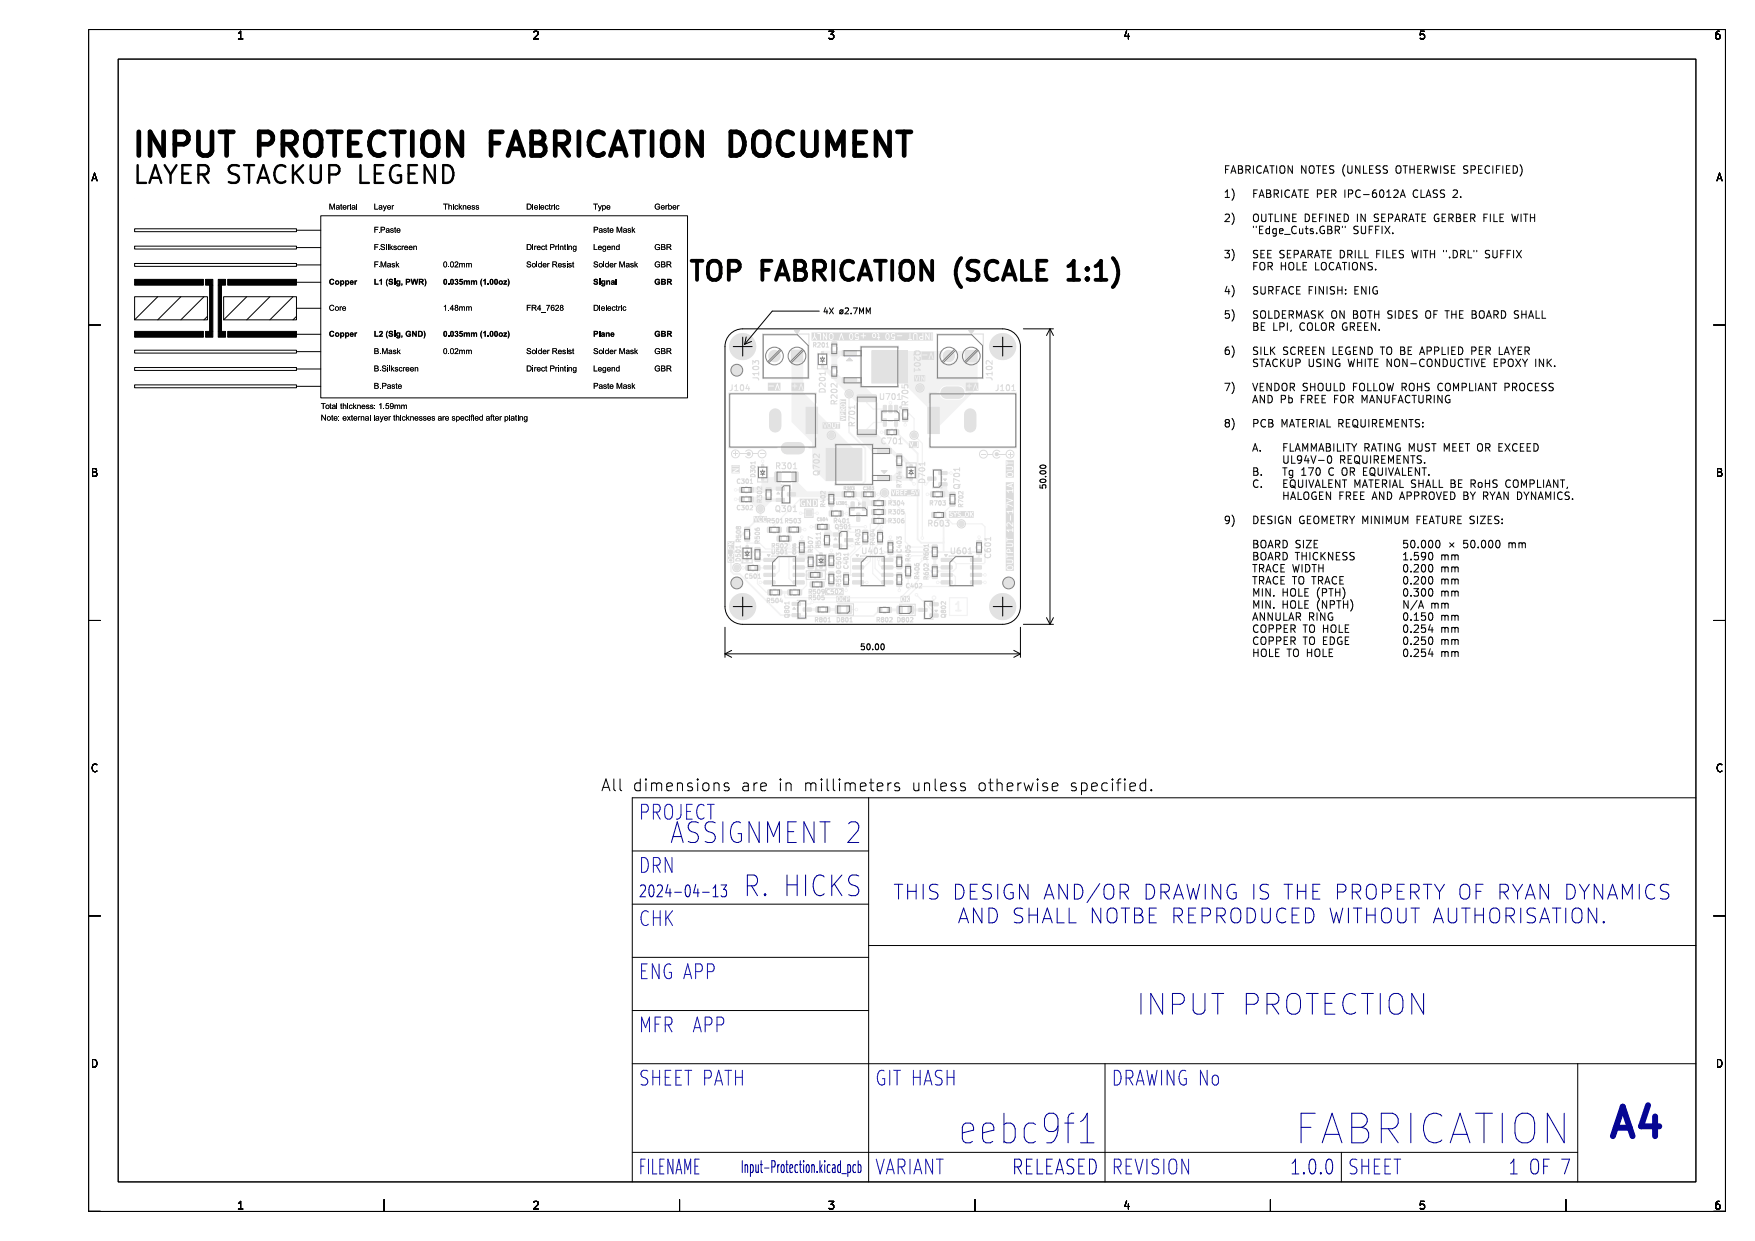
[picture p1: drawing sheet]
<svg xmlns="http://www.w3.org/2000/svg" width="297mm" height="210mm" viewBox="0 0 297 210" stroke-linecap="round" stroke-linejoin="round" font-family="sans-serif">
<defs><g id="words">
<g font-size="6.7" fill="#fff">
<text x="221.9" y="194">FABRICATION</text>
<text x="273" y="192.5">A4</text>
</g>
<g font-size="5.3" fill="#fff">
<text x="22" y="26.5">INPUT PROTECTION FABRICATION DOCUMENT</text>
<text x="163.5" y="194">eebc9f1</text>
</g>
<text font-size="4.7" fill="#fff" x="194.5" y="171.8">INPUT PROTECTION</text>
<text font-size="4.3" fill="#fff" x="118.4" y="47.5">TOP FABRICATION (SCALE 1:1)</text>
<g font-size="4" fill="#fff">
<text x="22.3" y="31.1">LAYER STACKUP LEGEND</text>
<text x="117.1" y="143">ASSIGNMENT 2</text>
<text x="126.7" y="152">R. HICKS</text>
</g>
<text font-size="3.3" fill="#fff" x="108.6" y="154.3">THIS DESIGN AND/OR DRAWING IS THE PROPERTY OF RYAN DYNAMICSAND SHALL NOTBE REPRODUCED WITHOUT A</text>
<g font-size="2.7" fill="#fff">
<text x="99.5" y="133.9">All dimensions are in millimeters unless otherwise specified.</text>
<text x="108" y="138.5">PROJECT</text>
<text x="108" y="147.5">DRN</text>
<text x="108" y="156.5">CHK</text>
<text x="108" y="165.5">ENG APP</text>
<text x="108" y="174.5">MFR APP</text>
<text x="108" y="183.5">SHEET PATH</text>
<text x="148" y="183.5">GIT HASH</text>
<text x="188" y="183.5">DRAWING No</text>
<text x="148" y="198.8">VARIANT</text>
<text x="173.2" y="198.8">RELEASED</text>
<text x="188" y="198.8">REVISION</text>
<text x="218" y="198.8">1.0.0</text>
<text x="228" y="198.8">SHEET</text>
<text x="256.4" y="198.8">1 OF 7</text>
</g>
<g font-size="2" fill="#fff">
<text x="108" y="152">2024-04-13</text>
<text x="108" y="198.8">FILENAME</text>
</g>
<g font-size="1.7" fill="#fff">
<text x="40" y="6.6">1</text>
<text x="90" y="6.6">2</text>
<text x="140" y="6.6">3</text>
<text x="190" y="6.6">4</text>
<text x="240" y="6.6">5</text>
<text x="290" y="6.6">6</text>
<text x="207" y="29.3">FABRICATION NOTES (UNLESS OTHERWISE SPECIFIED)</text>
<text x="15.5" y="30.6">A</text>
<text x="207" y="33.4">1) FABRICATE PER IPC-6012A CLASS 2.</text>
<text x="290.5" y="30.6">A</text>
<text x="207" y="39.5">&quot;Edge_Cuts.GBR&quot; SUFFIX.</text>
<text x="207" y="37.4">2) OUTLINE DEFINED IN SEPARATE GERBER FILE WITH</text>
<text x="207" y="45.6">FOR HOLE LOCATIONS.</text>
<text x="207" y="43.6">3) SEE SEPARATE DRILL FILES WITH &quot;.DRL&quot; SUFFIX</text>
<text x="207" y="53.8">5) SOLDERMASK ON BOTH SIDES OF THE BOARD SHALL</text>
<text x="207" y="49.7">4) SURFACE FINISH: ENIG</text>
<text x="207" y="59.9">6) SILK SCREEN LEGEND TO BE APPLIED PER LAYER</text>
<text x="207" y="55.8">BE LPI, COLOR GREEN.</text>
<text x="207" y="62">STACKUP USING WHITE NON-CONDUCTIVE EPOXY INK.</text>
<text x="207" y="68.1">AND Pb FREE FOR MANUFACTURING</text>
<text x="207" y="66.1">7) VENDOR SHOULD FOLLOW ROHS COMPLIANT PROCESS</text>
<text x="207" y="76.3">A. FLAMMABILITY RATING MUST MEET OR EXCEED</text>
<text x="207" y="72.2">8) PCB MATERIAL REQUIREMENTS:</text>
<text x="15.5" y="80.6">B</text>
<text x="207" y="82.4">C. EQUIVALENT MATERIAL SHALL BE RoHS COMPLIANT,</text>
<text x="207" y="80.4">B. Tg 170 C OR EQUIVALENT.</text>
<text x="207" y="78.3">UL94V-0 REQUIREMENTS.</text>
<text x="290.5" y="80.6">B</text>
<text x="207" y="88.6">9) DESIGN GEOMETRY MINIMUM FEATURE SIZES:</text>
<text x="207" y="84.5">HALOGEN FREE AND APPROVED BY RYAN DYNAMICS.</text>
<text x="207" y="94.7">BOARD THICKNESS 1.590 mm</text>
<text x="207" y="92.7">BOARD SIZE 50.000 × 50.000 mm</text>
<text x="207" y="100.8">MIN. HOLE (PTH) 0.300 mm</text>
<text x="207" y="98.8">TRACE TO TRACE 0.200 mm</text>
<text x="207" y="96.7">TRACE WIDTH 0.200 mm</text>
<text x="207" y="107">COPPER TO HOLE 0.254 mm</text>
<text x="207" y="104.9">ANNULAR RING 0.150 mm</text>
<text x="207" y="102.9">MIN. HOLE (NPTH) N/A mm</text>
<text x="207" y="111.1">HOLE TO HOLE 0.254 mm</text>
<text x="207" y="109">COPPER TO EDGE 0.250 mm</text>
<text x="15.5" y="130.6">C</text>
<text x="290.5" y="130.6">C</text>
<text x="15.5" y="180.6">D</text>
<text x="290.5" y="180.6">D</text>
<text x="40" y="204.7">1</text>
<text x="90" y="204.7">2</text>
<text x="140" y="204.7">3</text>
<text x="190" y="204.7">4</text>
<text x="240" y="204.7">5</text>
<text x="290" y="204.7">6</text>
</g>
<g font-size="1.3" fill="#fff">
<text x="139.8" y="53.1">4X ø2.7MM</text>
<text x="144.7" y="72" transform="rotate(-90 144.7 72)">R701</text>
<text x="177" y="82.7" transform="rotate(-90 177 82.7)">50.00</text>
<text x="145.7" y="110">50.00</text>
<text x="125.1" y="198.5">Input-Protection.kicad_pcb</text>
</g>
<g font-size="1" fill="#fff">
<text x="138" y="105.3">R801</text>
<text x="141.7" y="105.3">D801</text>
<text x="148.5" y="105.3">R802</text>
<text x="152" y="105.3">D802</text>
</g>
<text font-size=".5" fill="#fff" x="139.6" y="95.5" transform="rotate(-90 139.6 95.5)">D502</text>
</g></defs>
<path d="M123.8 56.3l1.2-.6 .7-.1h44a3 3 0 0 1 3 3.1v44a3 3 0 0 1-3 2.9h-44a3 3 0 0 1-3-2.9v-44a3 3 0 0 1 1.1-2.4z" fill="none" stroke="#000" stroke-width=".17"/>
<path d="M161.8 103.3h.8M161.8 102.3l.4-.5v1.5" fill="none" stroke="#f2f2f2" stroke-width=".3"/>
<path d="M160.7 101.1h3v3h-3z" fill="none" stroke="#f2f2f2" stroke-width=".2"/>
<g fill="#f2f2f2">
<path d="M151.8 76.8h.8v.7h-.8z" fill-rule="evenodd"/>
<path d="M151.8 78.5h.8v.6h-.8z" fill-rule="evenodd"/>
<path d="M133.2 90.7h.7v.9h-.7z" fill-rule="evenodd"/>
<path d="M131.5 90.7h.7v.9h-.7z" fill-rule="evenodd"/>
<path d="M129.6 82.5h.9v.7h-.9z" fill-rule="evenodd"/>
<path d="M129.6 84.2h.9v.7h-.9z" fill-rule="evenodd"/>
<path d="M149.8 72.7h.7v.9h-.7z" fill-rule="evenodd"/>
<path d="M151.3 72.7h.8v.9h-.8z" fill-rule="evenodd"/>
<path d="M139.6 88.7h.7v.9h-.7z" fill-rule="evenodd"/>
<path d="M138 88.7h.8v.9h-.8z" fill-rule="evenodd"/>
<path d="M139.5 91.9h.9v.7h-.9z" fill-rule="evenodd"/>
<path d="M139.5 90.2h.9v.7h-.9z" fill-rule="evenodd"/>
<path d="M151.8 98.5h.8v.7h-.8z" fill-rule="evenodd"/>
<path d="M151.8 96.9h.8v.8h-.8z" fill-rule="evenodd"/>
<path d="M126 90.9h.9v.7h-.9z" fill-rule="evenodd"/>
<path d="M126 89.2h.9v.7h-.9z" fill-rule="evenodd"/>
<path d="M140.3 98.5h.8v.6h-.8z" fill-rule="evenodd"/>
<path d="M140.3 96.8h.8v.7h-.8z" fill-rule="evenodd"/>
<path d="M145.8 83.2h.8v.9h-.8z" fill-rule="evenodd"/>
<path d="M147.4 83.2h.7v.9h-.7z" fill-rule="evenodd"/>
<path d="M154 78.6h.4v.6h-.4z" fill-rule="evenodd"/>
<path d="M154 80.7l.4 .1-.1 .5-.3-.1z" fill-rule="evenodd"/>
<path d="M127.8 95.7h.8v.8h-.8z" fill-rule="evenodd"/>
<path d="M126.3 95.7h.7v.8h-.7z" fill-rule="evenodd"/>
<path d="M157.8 97.2h.8v.7h-.8z" fill-rule="evenodd"/>
<path d="M157.8 95.6h.8v.6h-.8z" fill-rule="evenodd"/>
<path d="M142.8 98.5h.8v.7h-.8z" fill-rule="evenodd"/>
<path d="M142.8 96.9h.8v.8h-.8z" fill-rule="evenodd"/>
<path d="M149.2 87.7h.7v.9h-.7z" fill-rule="evenodd"/>
<path d="M147.5 87.7h.7v.9h-.7z" fill-rule="evenodd"/>
<path d="M147.5 84.7h.7v.9h-.7z" fill-rule="evenodd"/>
<path d="M149.2 84.7h.7v.9h-.7z" fill-rule="evenodd"/>
<path d="M144.2 83.2h.7v.9h-.7z" fill-rule="evenodd"/>
<path d="M142.5 83.2h.7v.9h-.7z" fill-rule="evenodd"/>
<path d="M147.5 86.2h.7v.9h-.7z" fill-rule="evenodd"/>
<path d="M149.2 86.2h.7v.9h-.7z" fill-rule="evenodd"/>
<path d="M140.3 95.3h.8v.7h-.8z" fill-rule="evenodd"/>
<path d="M140.3 93.7h.8v.8h-.8z" fill-rule="evenodd"/>
<path d="M141.1 90.2h1.3l.1 .5h-1.4z" fill-rule="evenodd"/>
<path d="M141.1 92.1h1.3l.1 .5h-1.4z" fill-rule="evenodd"/>
<path d="M142.9 91.1h1.4l.1 .5-1.4 .1z" fill-rule="evenodd"/>
<path d="M152.8 70.6h.8v.7h-.8z" fill-rule="evenodd"/>
<path d="M152.8 69h.8v.7h-.8z" fill-rule="evenodd"/>
<path d="M136.4 86.4h1v.9h-1z" fill-rule="evenodd"/>
<path d="M131.4 82.4h1.3l.1 .5-.1 .1h-1.3z" fill-rule="evenodd"/>
<path d="M131.4 84.3h1.3l.1 .5-1.4 .1z" fill-rule="evenodd"/>
<path d="M133.2 83.4h1.4l.1 .5h-1.4z" fill-rule="evenodd"/>
<path d="M157.4 103.9h1.3l.1 .5h-1.4z" fill-rule="evenodd"/>
<path d="M157.4 102h1.3l.1 .5h-1.4z" fill-rule="evenodd"/>
<path d="M155.5 103l1.3-.1 .1 .5-.1 .1h-1.3z" fill-rule="evenodd"/>
<path d="M136.8 96.9h.8v.8h-.8z" fill-rule="evenodd"/>
<path d="M138.3 96.9h.8v.8h-.8z" fill-rule="evenodd"/>
<path d="M158.9 81.7h1.3l.1 .5h-1.4z" fill-rule="evenodd"/>
<path d="M158.9 79.8h1.3l.1 .5-.1 .1-1.3-.1z" fill-rule="evenodd"/>
<path d="M157 80.7h1.3l.1 .5-1.4 .1z" fill-rule="evenodd"/>
<path d="M157.8 93.9h.8v.7h-.8z" fill-rule="evenodd"/>
<path d="M157.8 92.2h.8v.7h-.8z" fill-rule="evenodd"/>
<path d="M140.8 61.7h.8v.7h-.8z" fill-rule="evenodd"/>
<path d="M140.8 63.3h.8v.7h-.8z" fill-rule="evenodd"/>
<path d="M127.8 94.3h.8v.7h-.8z" fill-rule="evenodd"/>
<path d="M127.8 92.7h.8v.6h-.8z" fill-rule="evenodd"/>
<path d="M131.2 79.9l.8-.1 .2 .2v1.3l-.2 .3h-.7l-.2-.2z" fill-rule="evenodd"/>
<path d="M134.1 79.9l.8-.1 .2 .2v1.3l-.1 .3h-.7l-.3-.2z" fill-rule="evenodd"/>
<path d="M138.1 102.7h.7v.9h-.7z" fill-rule="evenodd"/>
<path d="M139.7 102.7h.7v.9h-.7z" fill-rule="evenodd"/>
<path d="M153.3 97.1h.8v.7h-.8z" fill-rule="evenodd"/>
<path d="M153.3 95.5h.8v.7h-.8z" fill-rule="evenodd"/>
<path d="M142.5 59.3h2.4v.9h-2.4z" fill-rule="evenodd"/>
<path d="M147.5 59.3h6.1v5.5h-6.1z" fill-rule="evenodd"/>
<path d="M142.5 63.9h2.4v.9h-2.4z" fill-rule="evenodd"/>
<path d="M126.7 84.1h.8v.8h-.8z" fill-rule="evenodd"/>
<path d="M125.2 84.1h.7v.8h-.7z" fill-rule="evenodd"/>
<path d="M157 68.9h2v4.5h-2z" fill-rule="evenodd"/>
</g>
<g fill="#f2f2f2">
<circle cx="124.7" cy="98.6" r=".5"/>
<circle cx="154.7" cy="73.6" r=".5"/>
<circle cx="125.7" cy="102.7" r="2.25"/>
<circle cx="140.7" cy="73.6" r=".5"/>
<circle cx="149.7" cy="83.4" r=".5"/>
<circle cx="143.7" cy="66.7" r=".5"/>
</g>
<path d="M160.2 66.5h2M164.2 70.2v2" fill="none" stroke="#f2f2f2" stroke-width="2"/>
<g fill="#f2f2f2">
<path d="M150.3 93h.8v.8h-.8z" fill-rule="evenodd"/>
<path d="M150.3 91.5h.8v.8h-.8z" fill-rule="evenodd"/>
<path d="M163.4 59.3h1.9v1.9h-1.9z" fill-rule="evenodd"/>
<path d="M144.3 94.5h1.8l.1 .5h-.2h-1.7z" fill-rule="evenodd"/>
<path d="M144.3 95.8l1.8-.1 .1 .5-.2 .1h-1.7z" fill-rule="evenodd"/>
<path d="M144.3 97h1.8l.1 .5-.2 .1h-1.7z" fill-rule="evenodd"/>
<path d="M144.3 98.3h1.8l.1 .5-.2 .1-1.7-.1z" fill-rule="evenodd"/>
<path d="M149.2 98.3h1.8l.1 .5-.1 .1-1.7-.1z" fill-rule="evenodd"/>
<path d="M149.2 97h1.8l.1 .5-.1 .1h-1.7z" fill-rule="evenodd"/>
<path d="M149.2 95.8l1.8-.1 .1 .5-.1 .1h-1.7z" fill-rule="evenodd"/>
<path d="M149.2 94.5h1.8l.1 .5h-.1h-1.7z" fill-rule="evenodd"/>
<path d="M140.8 59.5h.8v.7h-.8z" fill-rule="evenodd"/>
<path d="M140.8 57.9h.8v.6h-.8z" fill-rule="evenodd"/>
<path d="M134.1 101.9h1.3l.1 .5-1.4 .1z" fill-rule="evenodd"/>
<path d="M134.1 103.8h1.3l.1 .5-1.4 .1z" fill-rule="evenodd"/>
<path d="M135.9 102.9h1.4l.1 .5h-1.4z" fill-rule="evenodd"/>
<path d="M140.3 85h.8v.6h-.8z" fill-rule="evenodd"/>
<path d="M140.3 83.3h.8v.7h-.8z" fill-rule="evenodd"/>
<path d="M160.8 83.3h.8v.7h-.8z" fill-rule="evenodd"/>
<path d="M160.8 85h.8v.6h-.8z" fill-rule="evenodd"/>
<path d="M142 86.5h.7v.8h-.7z" fill-rule="evenodd"/>
<path d="M140.3 86.5h.7v.8h-.7z" fill-rule="evenodd"/>
<path d="M129.3 94.5h1.8l.1 .5h-.2h-1.7z" fill-rule="evenodd"/>
<path d="M129.3 95.8l1.8-.1 .1 .5-.2 .1h-1.7z" fill-rule="evenodd"/>
<path d="M129.3 97h1.8l.1 .5-.2 .1h-1.7z" fill-rule="evenodd"/>
<path d="M129.3 98.3h1.8l.1 .5-.2 .1-1.7-.1z" fill-rule="evenodd"/>
<path d="M134.2 98.3h1.8l.1 .5-.1 .1-1.7-.1z" fill-rule="evenodd"/>
<path d="M134.2 97h1.8l.1 .5-.1 .1h-1.7z" fill-rule="evenodd"/>
<path d="M134.2 95.8l1.8-.1 .1 .5-.1 .1h-1.7z" fill-rule="evenodd"/>
<path d="M134.2 94.5h1.8l.1 .5h-.1h-1.7z" fill-rule="evenodd"/>
<path d="M153.7 102.6l.7-.1 .2 .2v1l-.1 .2h-.6l-.2-.1z" fill-rule="evenodd"/>
<path d="M151.8 102.6l.7-.1 .2 .2v1l-.1 .2h-.6l-.2-.1z" fill-rule="evenodd"/>
<path d="M131.5 89.2h.7v.9h-.7z" fill-rule="evenodd"/>
<path d="M129.9 89.2h.7v.9h-.7z" fill-rule="evenodd"/>
<path d="M128.9 80.7l.4 .1-.1 .5-.4-.1z" fill-rule="evenodd"/>
<path d="M128.9 78.6l.4 .1-.1 .5-.4-.1z" fill-rule="evenodd"/>
<path d="M129.9 99.8h.7v.9h-.7z" fill-rule="evenodd"/>
<path d="M131.6 99.8h.7v.9h-.7z" fill-rule="evenodd"/>
<path d="M138.7 95.6l.5 .1-.1 .5-.4-.1z" fill-rule="evenodd"/>
<path d="M138.7 93.5h.4v.6h-.4z" fill-rule="evenodd"/>
<path d="M145.1 66.9l3.1-.1 .2 .2-.1 .9-.2 .1h-2.9l-.2-.2z" fill-rule="evenodd"/>
<path d="M145.1 72.8l3.1-.1 .2 .3-.1 .8-.2 .1h-2.9l-.2-.2z" fill-rule="evenodd"/>
<path d="M139 61.6h.4v.5h-.4z" fill-rule="evenodd"/>
<path d="M139 59.5h.4v.5h-.4z" fill-rule="evenodd"/>
<path d="M159.3 86.7h.7v.9h-.7z" fill-rule="evenodd"/>
<path d="M157.7 86.7h.7v.9h-.7z" fill-rule="evenodd"/>
<path d="M143.3 102.5h.6l.3 .1v1l-.2 .2-.6 .1-.2-.2z" fill-rule="evenodd"/>
<path d="M141.4 102.5h.7l.2 .1v1l-.1 .2-.6 .1-.3-.2z" fill-rule="evenodd"/>
<path d="M148.5 102.8h.7v.8h-.7z" fill-rule="evenodd"/>
<path d="M150.2 102.8h.7v.8h-.7z" fill-rule="evenodd"/>
<path d="M148.5 91.4h.9v.7h-.9z" fill-rule="evenodd"/>
<path d="M148.5 89.7h.9v.7h-.9z" fill-rule="evenodd"/>
<path d="M136.8 95.6h.8v.6h-.8z" fill-rule="evenodd"/>
<path d="M136.8 93.9h.8v.7h-.8z" fill-rule="evenodd"/>
<path d="M136.4 68.9h2v4.5h-2z" fill-rule="evenodd"/>
</g>
<g fill="#f2f2f2">
<circle cx="169.7" cy="58.6" r="2.25"/>
<circle cx="160.6" cy="60.2" r="1"/>
<circle cx="170.7" cy="98.6" r=".5"/>
<circle cx="124.7" cy="96.1" r=".5"/>
<circle cx="128.7" cy="86.2" r=".5"/>
<circle cx="169.7" cy="102.7" r="2.25"/>
</g>
<path d="M131.2 70.2v2M133.2 75.9h2" fill="none" stroke="#f2f2f2" stroke-width="2"/>
<g fill="#f2f2f2">
<path d="M148.5 80.4h2.4v.9h-2.4z" fill-rule="evenodd"/>
<path d="M139.8 75.9h6.1v5.5h-6.1z" fill-rule="evenodd"/>
<path d="M148.5 75.9h2.4v.9h-2.4z" fill-rule="evenodd"/>
<path d="M146 91.4h.9v.7h-.9z" fill-rule="evenodd"/>
<path d="M146 89.7h.9v.7h-.9z" fill-rule="evenodd"/>
<path d="M165.3 93h.8v.8h-.8z" fill-rule="evenodd"/>
<path d="M165.3 91.5h.8v.8h-.8z" fill-rule="evenodd"/>
<path d="M159.3 94.5h1.8l.1 .5h-.2h-1.7z" fill-rule="evenodd"/>
<path d="M159.3 95.8l1.8-.1 .1 .5-.2 .1h-1.7z" fill-rule="evenodd"/>
<path d="M159.3 97h1.8l.1 .5-.2 .1h-1.7z" fill-rule="evenodd"/>
<path d="M159.3 98.3h1.8l.1 .5-.2 .1-1.7-.1z" fill-rule="evenodd"/>
<path d="M164.2 98.3h1.8l.1 .5-.1 .1-1.7-.1z" fill-rule="evenodd"/>
<path d="M164.2 97h1.8l.1 .5-.1 .1h-1.7z" fill-rule="evenodd"/>
<path d="M164.2 95.8l1.8-.1 .1 .5-.1 .1h-1.7z" fill-rule="evenodd"/>
<path d="M164.2 94.5h1.8l.1 .5h-.1h-1.7z" fill-rule="evenodd"/>
<path d="M151.8 95.6h.8v.6h-.8z" fill-rule="evenodd"/>
<path d="M151.8 93.9h.8v.7h-.8z" fill-rule="evenodd"/>
<path d="M133.9 59.3h1.9v1.9h-1.9z" fill-rule="evenodd"/>
<path d="M135.3 93h.8v.8h-.8z" fill-rule="evenodd"/>
<path d="M135.3 91.5h.8v.8h-.8z" fill-rule="evenodd"/>
<path d="M125.2 82.5h.7v.8h-.7z" fill-rule="evenodd"/>
<path d="M126.7 82.5h.8v.8h-.8z" fill-rule="evenodd"/>
<path d="M151.4 68.6h.5l-.1 1.3-.4-.1z" fill-rule="evenodd"/>
<path d="M150.4 68.6h.6l-.1 1.3-.5-.1z" fill-rule="evenodd"/>
<path d="M149.5 68.6h.5l-.1 1.3-.4-.1z" fill-rule="evenodd"/>
<path d="M149.5 70.9h.5l-.1 1.2h-.4z" fill-rule="evenodd"/>
<path d="M151.4 70.9h.5l-.1 1.2h-.4z" fill-rule="evenodd"/>
<path d="M145.9 85h.6l-.1 1.4-.5-.1z" fill-rule="evenodd"/>
<path d="M144 85h.6l-.1 1.4-.5-.1z" fill-rule="evenodd"/>
<path d="M145 86.8l.5 .1-.1 1.4-.4-.1z" fill-rule="evenodd"/>
<path d="M135 99.8h.7v.9h-.7z" fill-rule="evenodd"/>
<path d="M133.3 99.8h.7v.9h-.7z" fill-rule="evenodd"/>
<path d="M137.1 98.5h.7v.8h-.7z" fill-rule="evenodd"/>
<path d="M138.8 98.5h.7v.8h-.7z" fill-rule="evenodd"/>
<path d="M134.8 89.2h.7v.8h-.7z" fill-rule="evenodd"/>
<path d="M133.2 89.2h.7v.8h-.7z" fill-rule="evenodd"/>
<path d="M126.2 94.4h.4v.6h-.4z" fill-rule="evenodd"/>
<path d="M126.2 92.3h.4v.6h-.4z" fill-rule="evenodd"/>
<path d="M157.5 83.2h.7v.9h-.7z" fill-rule="evenodd"/>
<path d="M159.2 83.2h.7v.9h-.7z" fill-rule="evenodd"/>
</g>
<g fill="#f2f2f2">
<circle cx="155.7" cy="65.6" r=".5"/>
<circle cx="162.7" cy="88.6" r=".5"/>
<circle cx="131.1" cy="60.2" r="1"/>
<circle cx="124.7" cy="62.6" r=".5"/>
<circle cx="125.7" cy="58.6" r="2.25"/>
<circle cx="156.1" cy="94.6" r=".3"/>
<circle cx="156.1" cy="91" r=".3"/>
<circle cx="135.5" cy="86.9" r=".3"/>
<circle cx="149.2" cy="73.1" r=".3"/>
<circle cx="135.7" cy="90.9" r=".3"/>
<circle cx="148.6" cy="83.7" r=".3"/>
<circle cx="166.7" cy="97.3" r=".3"/>
<circle cx="146.7" cy="98.6" r=".3"/>
<circle cx="158.7" cy="98.6" r=".3"/>
<circle cx="143.4" cy="85.7" r=".3"/>
<circle cx="150.7" cy="90.9" r=".3"/>
<circle cx="165.7" cy="90.9" r=".3"/>
<circle cx="143.3" cy="86.9" r=".3"/>
<circle cx="156.9" cy="83.7" r=".3"/>
<circle cx="140.7" cy="93.1" r=".3"/>
<circle cx="129.1" cy="78.1" r=".3"/>
<circle cx="128.7" cy="98.6" r=".3"/>
<circle cx="152.2" cy="99.9" r=".3"/>
<circle cx="150.7" cy="68.2" r=".3"/>
<circle cx="150.4" cy="88.1" r=".3"/>
<circle cx="153.2" cy="71.9" r=".3"/>
<circle cx="138.2" cy="96.4" r=".3"/>
<circle cx="138.3" cy="86.9" r=".3"/>
<circle cx="158.1" cy="101.2" r=".4"/>
<circle cx="137.3" cy="89.2" r=".3"/>
<circle cx="157.2" cy="97.5" r=".3"/>
<circle cx="160.9" cy="80.1" r=".3"/>
<circle cx="125.7" cy="96.1" r=".3"/>
<circle cx="124.5" cy="84.5" r=".3"/>
<circle cx="136.2" cy="89.6" r=".3"/>
<circle cx="166.7" cy="98.6" r=".3"/>
<circle cx="144.9" cy="103.1" r=".3"/>
<circle cx="124.5" cy="82.9" r=".3"/>
<circle cx="141.2" cy="57.1" r=".3"/>
<circle cx="143.2" cy="99.9" r=".3"/>
<circle cx="138.2" cy="92.1" r=".3"/>
<circle cx="137.2" cy="93.1" r=".3"/>
<circle cx="144.2" cy="92.4" r=".3"/>
<circle cx="149.5" cy="93.4" r=".3"/>
<circle cx="131.9" cy="92.4" r=".3"/>
<circle cx="131.9" cy="94.1" r=".3"/>
<circle cx="133.5" cy="94.1" r=".3"/>
<circle cx="133.5" cy="92.4" r=".3"/>
<circle cx="146.4" cy="89.2" r=".3"/>
<circle cx="149.2" cy="89.2" r=".3"/>
<circle cx="154.7" cy="81.9" r=".3"/>
<circle cx="156.6" cy="81.9" r=".3"/>
<circle cx="153.7" cy="99" r=".3"/>
<circle cx="155.1" cy="100.6" r=".3"/>
<circle cx="146.7" cy="94.6" r=".3"/>
<circle cx="148.7" cy="94.6" r=".3"/>
<circle cx="137.4" cy="100.4" r=".3"/>
<circle cx="137.4" cy="101.9" r=".3"/>
</g>
<g fill="none" stroke="#f2f2f2" stroke-width=".2">
<path d="M141.2 57.1v1.1M129.1 78v.9M146.7 67.4v.7l1.1 1.1h1.9M149.2 73.2h.9M149.7 71.5h-1.9l-1.1 1.2v.6M150.7 68.1v1.1M151.6 69.2h1.5l1.6 1.6v2.9l1.4 1.3v16M153.2 71v.9M124.5 82.9h1M124.5 84.5h1M125.7 96.1h.9M126.4 91.9h2.1l1 1h4.8l.2-.3h3.3l1.9 2v3.7l-.6 .6"/>
<path d="M126.4 91.2v1.4M128.7 98.6h1.5M130.2 96l-2 .1v2.7l1.5 1.4h.6M130.2 94.7h-4.2l-1.3 1.4M131.9 94.2v2.4l-.7 .7h-1M131.9 91.2v1.2M133.5 94.2v3.7l.7 .7h1M133.5 91.2v1.2M135.2 89.6h1M135.2 97.3h2M135.5 86.8h2.8M135.7 90.9v1"/>
<path d="M136.5 97.3v1.8l-1.2 1.1M137.3 89.1h1.1M137.4 98.9v1.5M137.5 98.9h-.1M138.2 96.4l.5 .5v.4M138.9 95.9l-3.7 .1M139.7 95.6h1M139.7 97.2h1M140.7 93.1v1M140.7 86.9l2.2 2.2M142.3 86.9h1M142.9 89.1h3.5"/>
<path d="M142.9 89.1l1 1h2.5M143.2 98.8v1.1M143.4 85.7h.9M143.6 91.4h.6l.5 .5v1l-2.8 2.7v2l-1.2 1.2M145.2 98.6h1.5M145.2 97.3h-2M146.2 85.7l-1.2-1.2h-9.6l-5.2 5.1M146.4 91.7l-2.5 2.5v3.1M146.7 94.7h-.1h-1.4M147.7 83.6h.9M147.9 85.2l1.8-1.8 3.5 3.5v4.8l.9 .9h4.1M147.9 88.2l-.6 .5v6.2l-1.1 1.1h-1"/>
<path d="M148.7 94.7v.8l.5 .5 4.4-.1 .1-1.2 .6-.7h2l.6 .7v1.4l.6 .6h3.8l.5-.6v-.7M148.9 91.7l-.8 .9v3.6l1.1 1.1h3M149.2 89.1l-.3 .3v.7M149.5 86.6l-.8 .9v1.4l-1 1v7.2l1.5 1.5h1M149.5 88.2h.9M150.7 90.9v1M152.2 98.8v1.1M153.7 97.5v1.6M154.2 81v.4l.5 .5M156.1 94.7v.2l-.7 .6v2.6l-3 3h-19.5l-.1-.1v-.8M156.9 83.6h1M157.2 97.6h1"/>
<path d="M157.7 81l-.9 .9h-.2M158.2 95.9l.1 .1h1.9M158.7 98.6h1.5M159.6 80.1h1.3M160.2 97.3h1.2l.3 .3v1.2l-.4 .5h-6l-2.7 2.6h-15.2l-.3 .3h-2.3M160.2 94.7h1l.6 .7M161.2 85.3l-1.5 1.5v.3l1.5 1.6h5l.5 .4v6l-.2 .3h-4.7M165.2 98.6h1.5M165.2 97.3h1.5M165.7 90.9v1M143.7 103.2h1.2M155.1 100.7l3 2.9v.6"/>
<path d="M158.1 101.1v1.2"/>
</g>
<path d="M131.9 89.6v1.6M133.5 89.6v1.6M140.7 85.3v1.6M147.9 86.6v1.6M149.5 85.2v1.4M158.2 94.2v1.7M131.9 100.2h1.8M136.6 103.2h1.8M140.1 103.2h1.7M150.5 103.2h1.8M154.1 103.2h2.1" fill="none" stroke="#f2f2f2" stroke-width=".5"/>
<path d="M143.7 66.7v6.5l2.7 2.7v5.5l-.5 .5h-1.3l-1.7 1.7M151.6 71.5v1.6l3.7 3.6v14.5l.6 .7h3.8M128.2 93l.4 .4M128.7 86.1v1.2l-5 5v4.4l.5 .5h1l6.9 6.9h2.7l.1 .2h12.9l1.1-1.1M137.2 93.1l-.3 .3-13.2 .1M138.2 92.1h1.7l.2 .3h4.1M150.7 94.2h1.5M150.7 93.4h15v.8l-.5 .5M150.7 93.4v.8l-.5 .5M150.7 93.4l-1.2 .1M158 87.1l1.7 1.7v4.6" fill="none" stroke="#f2f2f2" stroke-width=".3"/>
<g fill="#f2f2f2">
<path d="M147.5 59.5h12.1a1.24 1.24 0 0 0 .1 1.6 1.24 1.24 0 0 0 1.7 0 1.24 1.24 0 0 0 .2-1.6h3.8v6.2l-6.5 6.5v1.1l-1.8 .1-.2-.1v-4.4l-2.5-2.5h4.6a1.21 1.21 0 0 0 1.1 1.3h2.2a1.2 1.2 0 0 0 1.1-1.2 1.2 1.2 0 0 0-1.1-1.2h-2.4a1.2 1.2 0 0 0-.9 1.1h-4.6l-1.5-1.5h-5.4z" fill-rule="evenodd"/>
<path d="M139.5 88.9l.2-.1h.5l.2 .2v.6l.6 .5 1.3 .1 .2 .1v.4h-.2h-1.7l-.2 .2h-.7l-.2-.2z" fill-rule="evenodd"/>
<path d="M134 59.2h1.9v7.2l2.5 2.5v1l6 6 1.5 .1v5.4h-6.2l-2.3-2.3v-4.2l-3.5-3.5z" fill-rule="evenodd"/>
<path d="M135.3 93.1h.7l.8 .7 .7 .1 .2 .2v.4l-.2 .2h-1.2l-.3 .3h-1.7l-.1-.1v-.3l.5-.2 .6-.6z" fill-rule="evenodd"/>
<path d="M134.1 80h1v1.7l1.5 1.4h6.3l.3 .3v.5l-.3 .2h-9.3l-.3-.2v-.4l.8-.8z" fill-rule="evenodd"/>
<path d="M126.9 84.1h3.4l.4 .2 2 .1 .1 .3-.2 .2h-2.2l-1.4 1.5h-.5l-1.5-1.4-.3-.2v-.5z" fill-rule="evenodd"/>
<path d="M159 81.7h1l.3 .3v.9l.3 .3 .9 .1 .1 .1v.5l-.2 .2h-1.9l-.4-.5v-1.3l-.3-.2z" fill-rule="evenodd"/>
<path d="M148.5 80.5l2.7-.1 .5-.5v-1.3l.2-.1h.5l.3 .2v1.6l.4 .5h1.1l.2 .4-.2 .1h-5.6l-.1-.1z" fill-rule="evenodd"/>
<path d="M139 59.5l.2-.2h5.6l.1 .2v.6l-.1 .2h-2.6l-.5 .5v1.4l-.3 .2h-.5l-.2-.2v-1.7l-.4-.5h-1.2l-.1-.1z" fill-rule="evenodd"/>
<path d="M139 61.6h.4l1.7 1.7h.6l.8 .7h2.4l2.9 2.8 .4 .1 .1 .9-.3 .1h-3.2l-5.8-5.7z" fill-rule="evenodd"/>
<path d="M145.1 72.8h3.2l.1 .6 3.4 3.3 .7 .1 1.9 1.8v.5h-.4l-1.6-1.5-.7-.1-.8-.8h-3l-2.8-2.7z" fill-rule="evenodd"/>
<path d="M126.8 82.5l1.6-.1 .5-.4v-1.2h1.9l.3-.3v-.4l.1-.2h.6l.4 .3v2.1l.1 .1 .4 .1 .1 .3-.2 .1h-1.7l-.5 .5h-3.5l-.2-.3v-.4z" fill-rule="evenodd"/>
<path d="M144.2 83.3l.2-.1h1.9l.3 .4v.4l.7 .7h.7l.2 .1v.6l-.2 .2h-1.1l-.5 .7h-.4l-.1-.1v-1.7l-.4-.4h-1.2l-.2-.3z" fill-rule="evenodd"/>
</g>
<g fill="#fff">
<circle cx="156.1" cy="94.6" r=".15"/>
<circle cx="156.1" cy="91" r=".15"/>
<circle cx="135.5" cy="86.8" r=".15"/>
<circle cx="149.2" cy="73.2" r=".15"/>
<circle cx="135.7" cy="90.9" r=".15"/>
<circle cx="148.6" cy="83.6" r=".15"/>
<circle cx="166.7" cy="97.3" r=".15"/>
<circle cx="146.7" cy="98.6" r=".15"/>
<circle cx="158.7" cy="98.6" r=".15"/>
<circle cx="143.4" cy="85.6" r=".15"/>
<circle cx="150.7" cy="90.9" r=".15"/>
<circle cx="165.7" cy="90.9" r=".15"/>
<circle cx="143.3" cy="86.9" r=".15"/>
<circle cx="156.9" cy="83.6" r=".15"/>
<circle cx="140.7" cy="93.2" r=".15"/>
<circle cx="129.1" cy="78" r=".15"/>
<circle cx="128.7" cy="98.6" r=".15"/>
<circle cx="152.2" cy="99.9" r=".15"/>
<circle cx="150.7" cy="68.1" r=".15"/>
<circle cx="150.4" cy="88.2" r=".15"/>
<circle cx="153.2" cy="71.9" r=".15"/>
<circle cx="138.2" cy="96.4" r=".15"/>
<circle cx="138.3" cy="86.8" r=".15"/>
<circle cx="158.1" cy="101.2" r=".2"/>
<circle cx="137.3" cy="89.1" r=".15"/>
<circle cx="157.2" cy="97.6" r=".15"/>
<circle cx="160.9" cy="80.1" r=".15"/>
<circle cx="125.7" cy="96.1" r=".15"/>
<circle cx="124.5" cy="84.5" r=".15"/>
<circle cx="136.2" cy="89.6" r=".15"/>
<circle cx="166.7" cy="98.6" r=".15"/>
<circle cx="144.9" cy="103.2" r=".15"/>
<circle cx="124.5" cy="82.9" r=".15"/>
<circle cx="141.2" cy="57.2" r=".15"/>
<circle cx="143.2" cy="99.9" r=".15"/>
<circle cx="138.2" cy="92.1" r=".15"/>
<circle cx="137.2" cy="93.2" r=".15"/>
<circle cx="144.2" cy="92.3" r=".15"/>
<circle cx="149.5" cy="93.5" r=".15"/>
<circle cx="131.9" cy="92.4" r=".15"/>
<circle cx="131.9" cy="94.2" r=".15"/>
<circle cx="133.5" cy="94.2" r=".15"/>
<circle cx="133.5" cy="92.4" r=".15"/>
<circle cx="146.4" cy="89.1" r=".15"/>
<circle cx="149.2" cy="89.1" r=".15"/>
<circle cx="154.7" cy="81.9" r=".15"/>
<circle cx="156.6" cy="81.9" r=".15"/>
<circle cx="153.7" cy="99" r=".15"/>
<circle cx="155.1" cy="100.6" r=".15"/>
<circle cx="146.7" cy="94.6" r=".15"/>
<circle cx="148.7" cy="94.6" r=".15"/>
<circle cx="137.4" cy="100.4" r=".15"/>
<circle cx="137.4" cy="101.9" r=".15"/>
<circle cx="125.7" cy="102.7" r="1.35"/>
</g>
<path d="M158 69.9v2.5M160.2 66.5h2M164.2 70.2v2" fill="none" stroke="#fff" stroke-width="1"/>
<g fill="#fff">
<circle cx="169.7" cy="58.7" r="1.35"/>
<circle cx="164.4" cy="60.3" r=".55"/>
<circle cx="160.6" cy="60.3" r=".55"/>
<circle cx="169.7" cy="102.7" r="1.35"/>
</g>
<path d="M131.2 70.2v2M133.2 75.9h2M137.4 69.9v2.5" fill="none" stroke="#fff" stroke-width="1"/>
<g fill="#fff">
<circle cx="134.9" cy="60.3" r=".55"/>
<circle cx="131.1" cy="60.3" r=".55"/>
<circle cx="125.7" cy="58.7" r="1.35"/>
</g>
<g fill="#e2e2e2">
<path d="M151.7 76.8h.9v.7h-.9z" fill-rule="evenodd"/>
<path d="M151.7 78.4h.9v.8h-.9z" fill-rule="evenodd"/>
<path d="M133.1 90.7h.8v.9h-.8z" fill-rule="evenodd"/>
<path d="M131.5 90.7h.8v.9h-.8z" fill-rule="evenodd"/>
<path d="M129.6 82.5h.9v.8h-.9z" fill-rule="evenodd"/>
<path d="M129.6 84.1h.9v.8h-.9z" fill-rule="evenodd"/>
<path d="M149.7 72.7h.9v.9h-.9z" fill-rule="evenodd"/>
<path d="M151.3 72.7h.8v.9h-.8z" fill-rule="evenodd"/>
<path d="M139.5 88.7h.9v.9h-.9z" fill-rule="evenodd"/>
<path d="M138 88.7h.8v.9h-.8z" fill-rule="evenodd"/>
<path d="M139.5 91.8h.9v.8h-.9z" fill-rule="evenodd"/>
<path d="M139.5 90.2h.9v.8h-.9z" fill-rule="evenodd"/>
<path d="M151.7 98.4h.9v.9h-.9z" fill-rule="evenodd"/>
<path d="M151.7 96.9h.9v.8h-.9z" fill-rule="evenodd"/>
<path d="M126 90.8h.9v.8h-.9z" fill-rule="evenodd"/>
<path d="M126 89.2h.9v.8h-.9z" fill-rule="evenodd"/>
<path d="M140.2 98.4h.9v.8h-.9z" fill-rule="evenodd"/>
<path d="M140.2 96.8h.9v.7h-.9z" fill-rule="evenodd"/>
<path d="M145.8 83.2h.8v.9h-.8z" fill-rule="evenodd"/>
<path d="M147.3 83.2h.9v.9h-.9z" fill-rule="evenodd"/>
<path d="M154 78.6h.4v.6h-.4z" fill-rule="evenodd"/>
<path d="M154 80.7h.4v.6h-.4z" fill-rule="evenodd"/>
<path d="M127.8 95.6h.8v1h-.8z" fill-rule="evenodd"/>
<path d="M126.2 95.6h.9v1h-.9z" fill-rule="evenodd"/>
<path d="M157.7 97.2h.9v.7h-.9z" fill-rule="evenodd"/>
<path d="M157.7 95.5h.9v.8h-.9z" fill-rule="evenodd"/>
<path d="M142.7 98.4h.9v.9h-.9z" fill-rule="evenodd"/>
<path d="M142.7 96.9h.9v.8h-.9z" fill-rule="evenodd"/>
<path d="M149.1 87.7h.8v.9h-.8z" fill-rule="evenodd"/>
<path d="M147.5 87.7h.7v.9h-.7z" fill-rule="evenodd"/>
<path d="M147.5 84.7h.7v.9h-.7z" fill-rule="evenodd"/>
<path d="M149.1 84.7h.8v.9h-.8z" fill-rule="evenodd"/>
<path d="M144.1 83.2h.8v.9h-.8z" fill-rule="evenodd"/>
<path d="M142.5 83.2h.7v.9h-.7z" fill-rule="evenodd"/>
<path d="M147.5 86.2h.7v.9h-.7z" fill-rule="evenodd"/>
<path d="M149.1 86.2h.8v.9h-.8z" fill-rule="evenodd"/>
<path d="M140.2 95.2h.9v.9h-.9z" fill-rule="evenodd"/>
<path d="M140.2 93.7h.9v.8h-.9z" fill-rule="evenodd"/>
<path d="M141 90.2l1.4-.1 .1 .6-.1 .1h-1.3l-.1-.2z" fill-rule="evenodd"/>
<path d="M141 92.1l1.4-.1 .1 .6-.1 .1h-1.3l-.1-.2z" fill-rule="evenodd"/>
<path d="M142.9 91.1h1.4l.1 .5-.2 .1h-1.3l-.1-.1z" fill-rule="evenodd"/>
<path d="M152.7 70.6h.9v.8h-.9z" fill-rule="evenodd"/>
<path d="M152.7 68.9h.9v.8h-.9z" fill-rule="evenodd"/>
<path d="M136.4 86.3h1v1.1h-1z" fill-rule="evenodd"/>
<path d="M131.3 82.4h1.4l.1 .5-.1 .2-1.3-.1-.1-.1z" fill-rule="evenodd"/>
<path d="M131.3 84.3h1.4l.1 .5-.1 .2-1.3-.1-.1-.1z" fill-rule="evenodd"/>
<path d="M133.2 83.4l1.4-.1 .1 .6-.1 .1h-1.3l-.1-.2z" fill-rule="evenodd"/>
<path d="M157.3 103.9l1.4-.1 .1 .6-.1 .1h-1.3l-.1-.2z" fill-rule="evenodd"/>
<path d="M157.3 102l1.4-.1 .1 .6-.1 .1h-1.3l-.1-.2z" fill-rule="evenodd"/>
<path d="M155.5 102.9h1.4l.1 .6-.2 .1-1.3-.1-.1-.1z" fill-rule="evenodd"/>
<path d="M136.7 96.8h.9v.9h-.9z" fill-rule="evenodd"/>
<path d="M138.3 96.8h.9v.9h-.9z" fill-rule="evenodd"/>
<path d="M158.8 81.7l1.4-.1 .1 .6-.1 .1h-1.3l-.1-.2z" fill-rule="evenodd"/>
<path d="M158.8 79.8l1.4-.1 .1 .6-.1 .1h-1.3l-.1-.2z" fill-rule="evenodd"/>
<path d="M157 80.7h1.4l.1 .5-.2 .1h-1.3l-.1-.1z" fill-rule="evenodd"/>
<path d="M157.7 93.8h.9v.8h-.9z" fill-rule="evenodd"/>
<path d="M157.7 92.2h.9v.8h-.9z" fill-rule="evenodd"/>
<path d="M140.7 61.6h.9v.8h-.9z" fill-rule="evenodd"/>
<path d="M140.7 63.3h.9v.8h-.9z" fill-rule="evenodd"/>
<path d="M127.7 94.3h.9v.7h-.9z" fill-rule="evenodd"/>
<path d="M127.7 92.6h.9v.8h-.9z" fill-rule="evenodd"/>
<path d="M131.1 79.9l.9-.1 .2 .1 .1 1.5-.2 .2h-.8l-.3-.1z" fill-rule="evenodd"/>
<path d="M134 79.9l.9-.1 .3 .1v1.5l-.2 .2h-.8l-.2-.1z" fill-rule="evenodd"/>
<path d="M138 102.7h.8v.9h-.8z" fill-rule="evenodd"/>
<path d="M139.7 102.7h.8v.9h-.8z" fill-rule="evenodd"/>
<path d="M153.2 97.1h1v.8h-1z" fill-rule="evenodd"/>
<path d="M153.2 95.4h1v.8h-1z" fill-rule="evenodd"/>
<path d="M142.4 59.3h2.5v1h-2.4z" fill-rule="evenodd"/>
<path d="M147.5 59.3h6.1v5.6h-6.1z" fill-rule="evenodd"/>
<path d="M142.4 63.9h2.5v.9l-2.4 .1z" fill-rule="evenodd"/>
<path d="M126.7 84h.8v1h-.8z" fill-rule="evenodd"/>
<path d="M125.1 84h.9v1h-.9z" fill-rule="evenodd"/>
<path d="M157 68.9h2v4.5h-2.1z" fill-rule="evenodd"/>
</g>
<g fill="#e2e2e2">
<circle cx="124.7" cy="98.7" r="1"/>
<circle cx="154.7" cy="73.6" r=".55"/>
<circle cx="125.7" cy="102.7" r="2.3"/>
<circle cx="140.7" cy="73.6" r=".55"/>
<circle cx="149.7" cy="83.4" r=".55"/>
<circle cx="143.7" cy="66.6" r=".55"/>
</g>
<path d="M160.2 66.5h2M164.2 70.2v2" fill="none" stroke="#e2e2e2" stroke-width="2.1"/>
<g fill="#e2e2e2">
<path d="M150.2 93h.9v.9h-.9z" fill-rule="evenodd"/>
<path d="M150.2 91.4h.9v.9h-.9z" fill-rule="evenodd"/>
<path d="M163.4 59.3h1.9v1.9h-1.9z" fill-rule="evenodd"/>
<path d="M144.2 94.4h1.9l.1 .6-.1 .1h-1.8l-.1-.2z" fill-rule="evenodd"/>
<path d="M144.2 95.7h1.9l.1 .6-.1 .1h-1.8l-.1-.2z" fill-rule="evenodd"/>
<path d="M144.2 97l1.9-.1 .1 .6-.1 .1h-1.8l-.1-.1z" fill-rule="evenodd"/>
<path d="M144.2 98.3l1.9-.1 .1 .6-.1 .1h-1.8l-.1-.2z" fill-rule="evenodd"/>
<path d="M149.2 98.3l1.9-.1 .1 .6-.2 .1h-1.8l-.1-.2z" fill-rule="evenodd"/>
<path d="M149.2 97l1.9-.1 .1 .6-.2 .1h-1.8l-.1-.1z" fill-rule="evenodd"/>
<path d="M149.2 95.7h1.9l.1 .6-.2 .1h-1.8l-.1-.2z" fill-rule="evenodd"/>
<path d="M149.2 94.4h1.9l.1 .6-.2 .1h-1.8l-.1-.2z" fill-rule="evenodd"/>
<path d="M140.7 59.5h.9v.7h-.9z" fill-rule="evenodd"/>
<path d="M140.7 57.8h.9v.8h-.9z" fill-rule="evenodd"/>
<path d="M134 101.9h1.4l.1 .5-.1 .1h-1.3l-.1-.1z" fill-rule="evenodd"/>
<path d="M134 103.8h1.4l.1 .5-.1 .1h-1.3l-.1-.1z" fill-rule="evenodd"/>
<path d="M135.9 102.9l1.4-.1 .1 .6-.2 .1h-1.3l-.1-.2z" fill-rule="evenodd"/>
<path d="M140.2 84.9h.9v.8h-.9z" fill-rule="evenodd"/>
<path d="M140.2 83.3h.9v.7h-.9z" fill-rule="evenodd"/>
<path d="M160.7 83.3h.9v.7h-.9z" fill-rule="evenodd"/>
<path d="M160.7 84.9h.9v.8h-.9z" fill-rule="evenodd"/>
<path d="M142 86.4h.7v1h-.7z" fill-rule="evenodd"/>
<path d="M140.3 86.4h.8v1h-.8z" fill-rule="evenodd"/>
<path d="M129.2 94.4h1.9l.1 .6-.1 .1h-1.8l-.1-.2z" fill-rule="evenodd"/>
<path d="M129.2 95.7h1.9l.1 .6-.1 .1h-1.8l-.1-.2z" fill-rule="evenodd"/>
<path d="M129.2 97l1.9-.1 .1 .6-.1 .1h-1.8l-.1-.1z" fill-rule="evenodd"/>
<path d="M129.2 98.3l1.9-.1 .1 .6-.1 .1h-1.8l-.1-.2z" fill-rule="evenodd"/>
<path d="M134.2 98.3l1.9-.1 .1 .6-.2 .1h-1.8l-.1-.2z" fill-rule="evenodd"/>
<path d="M134.2 97l1.9-.1 .1 .6-.2 .1h-1.8l-.1-.1z" fill-rule="evenodd"/>
<path d="M134.2 95.7h1.9l.1 .6-.2 .1h-1.8l-.1-.2z" fill-rule="evenodd"/>
<path d="M134.2 94.4h1.9l.1 .6-.2 .1h-1.8l-.1-.2z" fill-rule="evenodd"/>
<path d="M153.7 102.5h.7l.2 .1 .1 1.1-.2 .2-.6 .1-.3-.2z" fill-rule="evenodd"/>
<path d="M151.8 102.5h.7l.3 .1v1.1l-.2 .2-.6 .1-.3-.2z" fill-rule="evenodd"/>
<path d="M131.5 89.2h.8v.9h-.8z" fill-rule="evenodd"/>
<path d="M129.8 89.2h.8v.9h-.8z" fill-rule="evenodd"/>
<path d="M128.8 80.7h.5v.6h-.5z" fill-rule="evenodd"/>
<path d="M128.8 78.6h.5v.6h-.5z" fill-rule="evenodd"/>
<path d="M129.9 99.8h.8v.9h-.8z" fill-rule="evenodd"/>
<path d="M131.6 99.8h.7v.9h-.7z" fill-rule="evenodd"/>
<path d="M138.7 95.6h.5v.6h-.5z" fill-rule="evenodd"/>
<path d="M138.7 93.5h.5v.6h-.5z" fill-rule="evenodd"/>
<path d="M145 66.8h3.2l.2 .2v.9l-.3 .2-3-.1-.1-.2z" fill-rule="evenodd"/>
<path d="M145 72.7h3.2l.2 .2v.9l-.3 .2h-3l-.1-.3z" fill-rule="evenodd"/>
<path d="M139 61.5h.4v.7h-.4z" fill-rule="evenodd"/>
<path d="M139 59.4h.4v.7h-.4z" fill-rule="evenodd"/>
<path d="M159.3 86.7h.8v.9h-.8z" fill-rule="evenodd"/>
<path d="M157.7 86.7h.7v.9h-.7z" fill-rule="evenodd"/>
<path d="M143.2 102.5l.8-.1 .2 .2v1l-.1 .3h-.7l-.2-.2z" fill-rule="evenodd"/>
<path d="M141.4 102.5l.7-.1 .2 .2 .1 1-.2 .3h-.7l-.2-.2z" fill-rule="evenodd"/>
<path d="M148.5 102.8h.7v.9h-.7z" fill-rule="evenodd"/>
<path d="M150.1 102.8h.8v.9h-.8z" fill-rule="evenodd"/>
<path d="M148.5 91.3h.9v.8h-.9z" fill-rule="evenodd"/>
<path d="M148.5 89.7h.9v.8h-.9z" fill-rule="evenodd"/>
<path d="M136.7 95.5h.9v.8h-.9z" fill-rule="evenodd"/>
<path d="M136.7 93.9h.9v.7h-.9z" fill-rule="evenodd"/>
<path d="M136.4 68.9h2v4.5h-2.1z" fill-rule="evenodd"/>
</g>
<g fill="#e2e2e2">
<circle cx="169.7" cy="58.6" r="2.3"/>
<circle cx="160.6" cy="60.3" r="1.05"/>
<circle cx="170.7" cy="98.7" r="1"/>
<circle cx="124.7" cy="96" r=".55"/>
<circle cx="128.7" cy="86.2" r=".55"/>
<circle cx="169.7" cy="102.7" r="2.3"/>
</g>
<path d="M131.2 70.2v2M133.2 75.9h2" fill="none" stroke="#e2e2e2" stroke-width="2.1"/>
<g fill="#e2e2e2">
<path d="M148.4 80.4h2.5v1h-2.4z" fill-rule="evenodd"/>
<path d="M139.8 75.8h6.1v5.6h-6.1z" fill-rule="evenodd"/>
<path d="M148.4 75.8h2.5v1h-2.4z" fill-rule="evenodd"/>
<path d="M146 91.3h.9v.8h-.9z" fill-rule="evenodd"/>
<path d="M146 89.7h.9v.8h-.9z" fill-rule="evenodd"/>
<path d="M165.2 93h.9v.9h-.9z" fill-rule="evenodd"/>
<path d="M165.2 91.4h.9v.9h-.9z" fill-rule="evenodd"/>
<path d="M159.2 94.4h1.9l.1 .6-.1 .1h-1.8l-.1-.2z" fill-rule="evenodd"/>
<path d="M159.2 95.7h1.9l.1 .6-.1 .1h-1.8l-.1-.2z" fill-rule="evenodd"/>
<path d="M159.2 97l1.9-.1 .1 .6-.1 .1h-1.8l-.1-.1z" fill-rule="evenodd"/>
<path d="M159.2 98.3l1.9-.1 .1 .6-.1 .1h-1.8l-.1-.2z" fill-rule="evenodd"/>
<path d="M164.2 98.3l1.9-.1 .1 .6-.2 .1h-1.8l-.1-.2z" fill-rule="evenodd"/>
<path d="M164.2 97l1.9-.1 .1 .6-.2 .1h-1.8l-.1-.1z" fill-rule="evenodd"/>
<path d="M164.2 95.7h1.9l.1 .6-.2 .1h-1.8l-.1-.2z" fill-rule="evenodd"/>
<path d="M164.2 94.4h1.9l.1 .6-.2 .1h-1.8l-.1-.2z" fill-rule="evenodd"/>
<path d="M151.7 95.5h.9v.8h-.9z" fill-rule="evenodd"/>
<path d="M151.7 93.9h.9v.7h-.9z" fill-rule="evenodd"/>
<path d="M133.9 59.3h1.9v1.9h-1.9z" fill-rule="evenodd"/>
<path d="M135.2 93h.9v.9h-.9z" fill-rule="evenodd"/>
<path d="M135.2 91.4h.9v.9h-.9z" fill-rule="evenodd"/>
<path d="M125.1 82.4h.9v1h-.9z" fill-rule="evenodd"/>
<path d="M126.7 82.4h.8v1h-.8z" fill-rule="evenodd"/>
<path d="M151.3 68.6l.5-.1 .2 .1v1.2l-.1 .1-.6-.1z" fill-rule="evenodd"/>
<path d="M150.4 68.6l.5-.1 .1 .1v1.2l-.1 .1-.5-.1z" fill-rule="evenodd"/>
<path d="M149.4 68.6l.5-.1 .2 .1v1.2l-.1 .1-.6-.1z" fill-rule="evenodd"/>
<path d="M149.4 70.8h.5l.2 .1v1.1l-.1 .2-.6-.1z" fill-rule="evenodd"/>
<path d="M151.3 70.8h.5l.2 .1v1.1l-.1 .2-.6-.1z" fill-rule="evenodd"/>
<path d="M145.9 84.9h.5l.1 .1v1.3l-.1 .1-.5-.1z" fill-rule="evenodd"/>
<path d="M144 84.9h.5l.1 .1v1.3l-.1 .1-.5-.1z" fill-rule="evenodd"/>
<path d="M144.9 86.8l.5-.1 .2 .1v1.3l-.1 .2-.6-.1z" fill-rule="evenodd"/>
<path d="M134.9 99.8h.8v.9h-.8z" fill-rule="evenodd"/>
<path d="M133.3 99.8h.7v.9h-.7z" fill-rule="evenodd"/>
<path d="M137.1 98.4h.7v1h-.7z" fill-rule="evenodd"/>
<path d="M138.7 98.4h.8v1h-.8z" fill-rule="evenodd"/>
<path d="M134.8 89.2h.7v.9h-.7z" fill-rule="evenodd"/>
<path d="M133.1 89.2h.8v.9h-.8z" fill-rule="evenodd"/>
<path d="M126.2 94.4h.5v.6h-.5z" fill-rule="evenodd"/>
<path d="M126.2 92.3h.5v.6h-.5z" fill-rule="evenodd"/>
<path d="M157.5 83.2h.7v.9h-.7z" fill-rule="evenodd"/>
<path d="M159.1 83.2h.8v.9h-.8z" fill-rule="evenodd"/>
<path d="M151.8 76.8h.8v.7h-.8z" fill-rule="evenodd"/>
<path d="M151.8 78.5h.8v.6h-.8z" fill-rule="evenodd"/>
<path d="M133.2 90.7h.7v.9h-.7z" fill-rule="evenodd"/>
<path d="M131.5 90.7h.7v.9h-.7z" fill-rule="evenodd"/>
<path d="M129.6 82.5h.9v.7h-.9z" fill-rule="evenodd"/>
<path d="M129.6 84.2h.9v.7h-.9z" fill-rule="evenodd"/>
<path d="M149.8 72.7h.7v.9h-.7z" fill-rule="evenodd"/>
<path d="M151.3 72.7h.8v.9h-.8z" fill-rule="evenodd"/>
<path d="M139.6 88.7h.7v.9h-.7z" fill-rule="evenodd"/>
<path d="M138 88.7h.8v.9h-.8z" fill-rule="evenodd"/>
<path d="M139.5 91.9h.9v.7h-.9z" fill-rule="evenodd"/>
<path d="M139.5 90.2h.9v.7h-.9z" fill-rule="evenodd"/>
<path d="M151.8 98.5h.8v.7h-.8z" fill-rule="evenodd"/>
<path d="M151.8 96.9h.8v.8h-.8z" fill-rule="evenodd"/>
<path d="M126 90.9h.9v.7h-.9z" fill-rule="evenodd"/>
<path d="M126 89.2h.9v.7h-.9z" fill-rule="evenodd"/>
<path d="M140.3 98.5h.8v.6h-.8z" fill-rule="evenodd"/>
<path d="M140.3 96.8h.8v.7h-.8z" fill-rule="evenodd"/>
<path d="M145.8 83.2h.8v.9h-.8z" fill-rule="evenodd"/>
<path d="M147.4 83.2h.7v.9h-.7z" fill-rule="evenodd"/>
<path d="M154 78.6h.4v.6h-.4z" fill-rule="evenodd"/>
<path d="M154 80.7l.4 .1-.1 .5-.3-.1z" fill-rule="evenodd"/>
<path d="M127.8 95.7h.8v.8h-.8z" fill-rule="evenodd"/>
<path d="M126.3 95.7h.7v.8h-.7z" fill-rule="evenodd"/>
<path d="M157.8 97.2h.8v.7h-.8z" fill-rule="evenodd"/>
<path d="M157.8 95.6h.8v.6h-.8z" fill-rule="evenodd"/>
<path d="M142.8 98.5h.8v.7h-.8z" fill-rule="evenodd"/>
<path d="M142.8 96.9h.8v.8h-.8z" fill-rule="evenodd"/>
<path d="M149.2 87.7h.7v.9h-.7z" fill-rule="evenodd"/>
<path d="M147.5 87.7h.7v.9h-.7z" fill-rule="evenodd"/>
<path d="M147.5 84.7h.7v.9h-.7z" fill-rule="evenodd"/>
<path d="M149.2 84.7h.7v.9h-.7z" fill-rule="evenodd"/>
<path d="M144.2 83.2h.7v.9h-.7z" fill-rule="evenodd"/>
<path d="M142.5 83.2h.7v.9h-.7z" fill-rule="evenodd"/>
<path d="M147.5 86.2h.7v.9h-.7z" fill-rule="evenodd"/>
<path d="M149.2 86.2h.7v.9h-.7z" fill-rule="evenodd"/>
<path d="M140.3 95.3h.8v.7h-.8z" fill-rule="evenodd"/>
<path d="M140.3 93.7h.8v.8h-.8z" fill-rule="evenodd"/>
<path d="M141.1 90.2h1.3l.1 .5h-1.4z" fill-rule="evenodd"/>
<path d="M141.1 92.1h1.3l.1 .5h-1.4z" fill-rule="evenodd"/>
<path d="M142.9 91.1h1.4l.1 .5-1.4 .1z" fill-rule="evenodd"/>
<path d="M152.8 70.6h.8v.7h-.8z" fill-rule="evenodd"/>
<path d="M152.8 69h.8v.7h-.8z" fill-rule="evenodd"/>
<path d="M131.4 82.4h1.3l.1 .5-.1 .1h-1.3z" fill-rule="evenodd"/>
<path d="M131.4 84.3h1.3l.1 .5-1.4 .1z" fill-rule="evenodd"/>
<path d="M133.2 83.4h1.4l.1 .5h-1.4z" fill-rule="evenodd"/>
<path d="M157.4 103.9h1.3l.1 .5h-1.4z" fill-rule="evenodd"/>
<path d="M157.4 102h1.3l.1 .5h-1.4z" fill-rule="evenodd"/>
<path d="M155.5 103l1.3-.1 .1 .5-.1 .1h-1.3z" fill-rule="evenodd"/>
<path d="M136.8 96.9h.8v.8h-.8z" fill-rule="evenodd"/>
<path d="M138.3 96.9h.8v.8h-.8z" fill-rule="evenodd"/>
<path d="M158.9 81.7h1.3l.1 .5h-1.4z" fill-rule="evenodd"/>
<path d="M158.9 79.8h1.3l.1 .5-.1 .1-1.3-.1z" fill-rule="evenodd"/>
<path d="M157 80.7h1.3l.1 .5-1.4 .1z" fill-rule="evenodd"/>
<path d="M157.8 93.9h.8v.7h-.8z" fill-rule="evenodd"/>
<path d="M157.8 92.2h.8v.7h-.8z" fill-rule="evenodd"/>
<path d="M140.8 61.7h.8v.7h-.8z" fill-rule="evenodd"/>
<path d="M140.8 63.3h.8v.7h-.8z" fill-rule="evenodd"/>
<path d="M127.8 94.3h.8v.7h-.8z" fill-rule="evenodd"/>
<path d="M127.8 92.7h.8v.6h-.8z" fill-rule="evenodd"/>
<path d="M131.2 79.9l.8-.1 .2 .2v1.3l-.2 .3h-.7l-.2-.2z" fill-rule="evenodd"/>
<path d="M134.1 79.9l.8-.1 .2 .2v1.3l-.1 .3h-.7l-.3-.2z" fill-rule="evenodd"/>
<path d="M138.1 102.7h.7v.9h-.7z" fill-rule="evenodd"/>
<path d="M139.7 102.7h.7v.9h-.7z" fill-rule="evenodd"/>
<path d="M153.3 97.1h.8v.7h-.8z" fill-rule="evenodd"/>
<path d="M153.3 95.5h.8v.7h-.8z" fill-rule="evenodd"/>
<path d="M142.5 59.3h2.4v.9h-2.4z" fill-rule="evenodd"/>
<path d="M147.5 59.3h6.1v5.5h-6.1z" fill-rule="evenodd"/>
<path d="M142.5 63.9h2.4v.9h-2.4z" fill-rule="evenodd"/>
<path d="M126.7 84.1h.8v.8h-.8z" fill-rule="evenodd"/>
<path d="M125.2 84.1h.7v.8h-.7z" fill-rule="evenodd"/>
<path d="M150.3 93h.8v.8h-.8z" fill-rule="evenodd"/>
<path d="M150.3 91.5h.8v.8h-.8z" fill-rule="evenodd"/>
<path d="M144.3 94.5h1.8l.1 .5h-.2h-1.7z" fill-rule="evenodd"/>
<path d="M144.3 95.8l1.8-.1 .1 .5-.2 .1h-1.7z" fill-rule="evenodd"/>
<path d="M144.3 97h1.8l.1 .5-.2 .1h-1.7z" fill-rule="evenodd"/>
<path d="M144.3 98.3h1.8l.1 .5-.2 .1-1.7-.1z" fill-rule="evenodd"/>
<path d="M149.2 98.3h1.8l.1 .5-.1 .1-1.7-.1z" fill-rule="evenodd"/>
<path d="M149.2 97h1.8l.1 .5-.1 .1h-1.7z" fill-rule="evenodd"/>
<path d="M149.2 95.8l1.8-.1 .1 .5-.1 .1h-1.7z" fill-rule="evenodd"/>
<path d="M149.2 94.5h1.8l.1 .5h-.1h-1.7z" fill-rule="evenodd"/>
<path d="M140.8 59.5h.8v.7h-.8z" fill-rule="evenodd"/>
<path d="M140.8 57.9h.8v.6h-.8z" fill-rule="evenodd"/>
<path d="M134.1 101.9h1.3l.1 .5-1.4 .1z" fill-rule="evenodd"/>
<path d="M134.1 103.8h1.3l.1 .5-1.4 .1z" fill-rule="evenodd"/>
<path d="M135.9 102.9h1.4l.1 .5h-1.4z" fill-rule="evenodd"/>
<path d="M140.3 85h.8v.6h-.8z" fill-rule="evenodd"/>
<path d="M140.3 83.3h.8v.7h-.8z" fill-rule="evenodd"/>
<path d="M160.8 83.3h.8v.7h-.8z" fill-rule="evenodd"/>
<path d="M160.8 85h.8v.6h-.8z" fill-rule="evenodd"/>
<path d="M142 86.5h.7v.8h-.7z" fill-rule="evenodd"/>
<path d="M140.3 86.5h.7v.8h-.7z" fill-rule="evenodd"/>
<path d="M129.3 94.5h1.8l.1 .5h-.2h-1.7z" fill-rule="evenodd"/>
<path d="M129.3 95.8l1.8-.1 .1 .5-.2 .1h-1.7z" fill-rule="evenodd"/>
<path d="M129.3 97h1.8l.1 .5-.2 .1h-1.7z" fill-rule="evenodd"/>
<path d="M129.3 98.3h1.8l.1 .5-.2 .1-1.7-.1z" fill-rule="evenodd"/>
<path d="M134.2 98.3h1.8l.1 .5-.1 .1-1.7-.1z" fill-rule="evenodd"/>
<path d="M134.2 97h1.8l.1 .5-.1 .1h-1.7z" fill-rule="evenodd"/>
<path d="M134.2 95.8l1.8-.1 .1 .5-.1 .1h-1.7z" fill-rule="evenodd"/>
<path d="M134.2 94.5h1.8l.1 .5h-.1h-1.7z" fill-rule="evenodd"/>
<path d="M153.7 102.6l.7-.1 .2 .2v1l-.1 .2h-.6l-.2-.1z" fill-rule="evenodd"/>
<path d="M151.8 102.6l.7-.1 .2 .2v1l-.1 .2h-.6l-.2-.1z" fill-rule="evenodd"/>
<path d="M131.5 89.2h.7v.9h-.7z" fill-rule="evenodd"/>
<path d="M129.9 89.2h.7v.9h-.7z" fill-rule="evenodd"/>
<path d="M128.9 80.7l.4 .1-.1 .5-.4-.1z" fill-rule="evenodd"/>
<path d="M128.9 78.6l.4 .1-.1 .5-.4-.1z" fill-rule="evenodd"/>
<path d="M129.9 99.8h.7v.9h-.7z" fill-rule="evenodd"/>
<path d="M131.6 99.8h.7v.9h-.7z" fill-rule="evenodd"/>
<path d="M138.7 95.6l.5 .1-.1 .5-.4-.1z" fill-rule="evenodd"/>
<path d="M138.7 93.5h.4v.6h-.4z" fill-rule="evenodd"/>
<path d="M145.1 66.9l3.1-.1 .2 .2-.1 .9-.2 .1h-2.9l-.2-.2z" fill-rule="evenodd"/>
<path d="M145.1 72.8l3.1-.1 .2 .3-.1 .8-.2 .1h-2.9l-.2-.2z" fill-rule="evenodd"/>
<path d="M139 61.6h.4v.5h-.4z" fill-rule="evenodd"/>
<path d="M139 59.5h.4v.5h-.4z" fill-rule="evenodd"/>
<path d="M159.3 86.7h.7v.9h-.7z" fill-rule="evenodd"/>
<path d="M157.7 86.7h.7v.9h-.7z" fill-rule="evenodd"/>
<path d="M143.3 102.5h.6l.3 .1v1l-.2 .2-.6 .1-.2-.2z" fill-rule="evenodd"/>
<path d="M141.4 102.5h.7l.2 .1v1l-.1 .2-.6 .1-.3-.2z" fill-rule="evenodd"/>
<path d="M148.5 102.8h.7v.8h-.7z" fill-rule="evenodd"/>
<path d="M150.2 102.8h.7v.8h-.7z" fill-rule="evenodd"/>
<path d="M148.5 91.4h.9v.7h-.9z" fill-rule="evenodd"/>
<path d="M148.5 89.7h.9v.7h-.9z" fill-rule="evenodd"/>
<path d="M136.8 95.6h.8v.6h-.8z" fill-rule="evenodd"/>
<path d="M136.8 93.9h.8v.7h-.8z" fill-rule="evenodd"/>
<path d="M148.5 80.4h2.4v.9h-2.4z" fill-rule="evenodd"/>
<path d="M139.8 75.9h6.1v5.5h-6.1z" fill-rule="evenodd"/>
<path d="M148.5 75.9h2.4v.9h-2.4z" fill-rule="evenodd"/>
<path d="M146 91.4h.9v.7h-.9z" fill-rule="evenodd"/>
<path d="M146 89.7h.9v.7h-.9z" fill-rule="evenodd"/>
<path d="M165.3 93h.8v.8h-.8z" fill-rule="evenodd"/>
<path d="M165.3 91.5h.8v.8h-.8z" fill-rule="evenodd"/>
<path d="M159.3 94.5h1.8l.1 .5h-.2h-1.7z" fill-rule="evenodd"/>
<path d="M159.3 95.8l1.8-.1 .1 .5-.2 .1h-1.7z" fill-rule="evenodd"/>
<path d="M159.3 97h1.8l.1 .5-.2 .1h-1.7z" fill-rule="evenodd"/>
<path d="M159.3 98.3h1.8l.1 .5-.2 .1-1.7-.1z" fill-rule="evenodd"/>
<path d="M164.2 98.3h1.8l.1 .5-.1 .1-1.7-.1z" fill-rule="evenodd"/>
<path d="M164.2 97h1.8l.1 .5-.1 .1h-1.7z" fill-rule="evenodd"/>
<path d="M164.2 95.8l1.8-.1 .1 .5-.1 .1h-1.7z" fill-rule="evenodd"/>
<path d="M164.2 94.5h1.8l.1 .5h-.1h-1.7z" fill-rule="evenodd"/>
<path d="M151.8 95.6h.8v.6h-.8z" fill-rule="evenodd"/>
<path d="M151.8 93.9h.8v.7h-.8z" fill-rule="evenodd"/>
<path d="M135.3 93h.8v.8h-.8z" fill-rule="evenodd"/>
<path d="M135.3 91.5h.8v.8h-.8z" fill-rule="evenodd"/>
<path d="M125.2 82.5h.7v.8h-.7z" fill-rule="evenodd"/>
<path d="M126.7 82.5h.8v.8h-.8z" fill-rule="evenodd"/>
<path d="M151.4 68.6h.5l-.1 1.3-.4-.1z" fill-rule="evenodd"/>
<path d="M150.4 68.6h.6l-.1 1.3-.5-.1z" fill-rule="evenodd"/>
<path d="M149.5 68.6h.5l-.1 1.3-.4-.1z" fill-rule="evenodd"/>
<path d="M149.5 70.9h.5l-.1 1.2h-.4z" fill-rule="evenodd"/>
<path d="M151.4 70.9h.5l-.1 1.2h-.4z" fill-rule="evenodd"/>
<path d="M145.9 85h.6l-.1 1.4-.5-.1z" fill-rule="evenodd"/>
<path d="M144 85h.6l-.1 1.4-.5-.1z" fill-rule="evenodd"/>
<path d="M145 86.8l.5 .1-.1 1.4-.4-.1z" fill-rule="evenodd"/>
<path d="M135 99.8h.7v.9h-.7z" fill-rule="evenodd"/>
<path d="M133.3 99.8h.7v.9h-.7z" fill-rule="evenodd"/>
<path d="M137.1 98.5h.7v.8h-.7z" fill-rule="evenodd"/>
<path d="M138.8 98.5h.7v.8h-.7z" fill-rule="evenodd"/>
<path d="M134.8 89.2h.7v.8h-.7z" fill-rule="evenodd"/>
<path d="M133.2 89.2h.7v.8h-.7z" fill-rule="evenodd"/>
<path d="M126.2 94.4h.4v.6h-.4z" fill-rule="evenodd"/>
<path d="M126.2 92.3h.4v.6h-.4z" fill-rule="evenodd"/>
<path d="M157.5 83.2h.7v.9h-.7z" fill-rule="evenodd"/>
<path d="M159.2 83.2h.7v.9h-.7z" fill-rule="evenodd"/>
</g>
<g fill="#e2e2e2">
<circle cx="155.7" cy="65.6" r=".55"/>
<circle cx="162.7" cy="88.6" r=".55"/>
<circle cx="131.1" cy="60.3" r="1.05"/>
<circle cx="124.7" cy="62.7" r="1"/>
<circle cx="125.7" cy="58.6" r="2.3"/>
</g>
<g fill="#dbdbdb">
<path d="M165.9 76.3l.5-.2 .6 .2 .2 .5-.2 .6-.6 .2-.5-.2-.2-.5h.1l.3 .4 .3 .1 .4-.1 .2-.4-.1-.4-.4-.2-.4 .1-.3 .5h-.1z" fill-rule="evenodd"/>
<path d="M168.1 76.3l.6-.2 .5 .2 .1 .1-.1 .1-.4-.2h-.4l-.2 .2-.1 .3 .1 .4 .2 .2h.4l.4-.2 .1 .1-.1 .1-.5 .2-.5-.2-.3-.5z" fill-rule="evenodd"/>
<path d="M127.4 76.7h.9v.2h-.9z" fill-rule="evenodd"/>
<path d="M170.9 76.5h.1v.7h-.1z" fill-rule="evenodd"/>
<path d="M124.4 76.4h.1v.8h-.1z" fill-rule="evenodd"/>
<path d="M168.9 76.8h1.3v.1h-1.3z" fill-rule="evenodd"/>
<path d="M170.6 76.8h.7v.1h-.7z" fill-rule="evenodd"/>
<path d="M170.4 76.3l.6-.2 .5 .2 .2 .6-.3 .5-.5 .2-.5-.2-.2-.5h.1l.3 .4 .3 .1 .4-.1 .2-.4-.1-.4-.4-.2-.4 .1-.3 .5h-.1z" fill-rule="evenodd"/>
<path d="M126.2 76.3l.5-.2 .6 .2 .2 .5-.3 .5-.5 .3-.6-.3 .1-.2 .4 .3 .4-.1 .2-.2 .1-.3-.1-.3-.2-.2-.4-.1-.4 .3-.1-.1z" fill-rule="evenodd"/>
<path d="M124.1 76.7h.7v.2h-.7z" fill-rule="evenodd"/>
<circle cx="126.7" cy="76.8" r=".35"/>
<circle cx="168.7" cy="76.9" r=".35"/>
</g>
<path d="M136.4 96.6h3.3v1.5h-3.3zM139.7 99.5h3v1.2h-3z" fill="none" stroke="#dbdbdb" stroke-width=".17"/>
<g fill="#dbdbdb">
<path d="M170.6 82.1l.4-.1v.3z"/>
<path d="M167.1 76.8h.9v.1h-.9z" fill-rule="evenodd"/>
<path d="M128.6 76.7h.7v.2h-.7z" fill-rule="evenodd"/>
<path d="M125.2 76.7h1.3v.2h-1.3z" fill-rule="evenodd"/>
<path d="M166.1 76.8h.7v.1h-.7z" fill-rule="evenodd"/>
<path d="M128.4 76.3l.6-.2 .5 .2 .2 .5-.2 .5-.5 .3-.6-.3-.2-.5h.2l.2 .5 .4 .1 .4-.2 .1-.4-.1-.4-.4-.2-.4 .1-.2 .5h-.2z" fill-rule="evenodd"/>
<path d="M123.9 76.3l.6-.2 .5 .2 .2 .5-.2 .5-.5 .3-.6-.3-.2-.5h.2l.2 .5 .4 .1 .4-.2 .1-.4-.1-.4-.4-.2-.4 .1-.2 .5h-.2z" fill-rule="evenodd"/>
<path d="M140.4 56.6l.2-.1 .3 .1v.5l-.2 .3-.3-.1z" fill-rule="evenodd"/>
<path d="M143.9 56.6l.1-.1a.43 .43 0 0 1 .3 .5 .43 .43 0 0 1-.4 .3l-.1-.2z" fill-rule="evenodd"/>
<path d="M150.1 56.6l.1-.1a.43 .43 0 0 1 .2 .5 .43 .43 0 0 1-.3 .3l-.1-.2z" fill-rule="evenodd"/>
<path d="M155.7 57.1l.4-.1v.4l-.3-.1z" fill-rule="evenodd"/>
<path d="M147.8 56.6l.2-.1 .1 .2-.1 .3-.3-.1z" fill-rule="evenodd"/>
<path d="M137.3 56.3h20.6v1.3h-20.6v-.2l.3 .1 .3-.4 .2 .4h.2l-.4-.6v-.5l.9 .1v1l.1-1.1h.4v1.1l.1-.8 .5 .8 .1-.7h.3v.5l.3 .2h1.5l.3-.8 .3 .8 .1-.1-.2-.6h1.1l.1 .6 .3 .1 .3-.2v-.7h.2l.2 .5h.4v.3h-.5v.1h.5l.1-.6-.4 .1-.1-.2 1.2 .1 .1 .4 .1-.4 .4-.1h-.4v-.2h1.4l.1 .5 .3 .1 .3-.3-.2-.5 .5 .1v.5l-.2 .1 .2 .1 .1 .3 .1-.3 .1-.1-.1-.1v-.2h1l.1 .6 .4 .1 .2-.2v-.7h.3l.1 .5h.4v.3h-.4v.1l.6-.1 2.8 .1v-.1h-.2v-.8h.4l.1 .9 .1-.8 .1-.2 .3 .2v.8h.2v-.4h.2l.2 .4h.5l.1-1.1h.3l.1 1.1v-.8l.6 .8v-1.1h.3v1.1l.2-.1-.1-1h-.5v.8l-.5-.8h-.6v.4l-.3 .1-.3 .2h-.2v-.5l-.3-.2h-.3l-.2 .2h-.4l-.1-.2-.1 1h-.3h-2.1v-.5l-.4 .1-.2-.2 1 .1 .8-.1h-1.8l.2-.3 .4 .1-.2-.2h-.4l-.1 .2h-.3l-.1-.2h-.3l-.2 .1-.1 .3h-1v-.2l-.2-.2h-.8l-.2 .2h-1.4l-.1-.2-.1 .4h-.4h-.8l.1-.3 .4 .1-.1-.2h-.3l-.3 .2h-.2l-.2-.2h-.2l-.2 .1-.1 .3h-1.1l-.2-.4-.4 1h-1.1l.2-.6-.3-.4h-.4l-.1 .4h-.3v-.4h-.1l-.1 .8-.4-.8h-1h-.6v.5l-.4 .5h-.1z" fill-rule="evenodd"/>
<path d="M170.6 80.1h.6l.1 .3-.2 .2-.5-.1-.1-.1z" fill-rule="evenodd"/>
<path d="M170.2 77.9h1.4v2.9h-1.4v-.6h.1l.2 .4 .2 .1h.6l.2-.3-.1-.3-.3-.2-.6 .1-.3 .2v-1.2h1l.1 .2-.1 .3h-.8v.1h.8l.3-.2-.1-.4-.2-.1-1 .1v-.9h.1l.1 .6 .1-.3h1l-1-.1v-.3l-.3 .1z" fill-rule="evenodd"/>
<path d="M133.9 64.8h2.2v1.3h-2.2v-.2l1.4 .1 .3-.8 .2 .8 .2-.1-.4-1-.4 1h-1.3v-.6l.5 .1 .1 .4 .1-.4 .4-.1h-.4l-.1-.4-.1 .4h-.5z" fill-rule="evenodd"/>
<path d="M123.8 78.7h1.4v1.4h-1.4v-.2l1.2 .1v-.1l-.7-.1 .8-.4-1.2-.1 .1 .1h.7l-.9 .5v-1l.2 .1 1.1-.1-.1-.1-1.2 .1z" fill-rule="evenodd"/>
<path d="M163.4 64.8h2.2v1.3h-2.2v-.2l1.4 .1 .3-.8 .2 .8 .2-.1-.4-1-.4 1h-1.3v-.6l.5 .1 .1 .4 .1-.4 .4-.1h-.4l-.1-.4-.1 .4h-.5z" fill-rule="evenodd"/>
<path d="M141.8 101.1h.3v.4l-.1 .2-.2-.1z" fill-rule="evenodd"/>
<path d="M143.3 101.1h.3v.2h-.3z" fill-rule="evenodd"/>
<path d="M141.5 100.8h2.3v1.1h-2.3v-.7l.2 .5 .2 .1 .3-.1 .1-.4h.1l.2 .5h.3l.1-.2a.29 .29 0 0 1-.4-.2 .29 .29 0 0 1 .4-.3v-.1h.2v.8l.1-.3 .3-.1 .2-.1-.1-.3-.2-.1-.9 .1-.2 .3h-.1l-.2-.3-.2-.1-.4 .3z" fill-rule="evenodd"/>
<path d="M152.7 101.1h.3v.4l-.1 .2-.2-.1z" fill-rule="evenodd"/>
<path d="M152.4 100.8h1.6v1.1h-1.6v-.7l.2 .6h.3l.2-.1v-.5l-.1-.2h.3v.8h.2v-.4l.3 .4 .1-.1-.3-.4 .3-.4-.4 .3-.1-.3h-.7l-.3 .3z" fill-rule="evenodd"/>
<path d="M170.6 95.9h.6l.1 .3-.2 .1h-.5l-.1-.1z" fill-rule="evenodd"/>
<path d="M170.5 93.1h.3v.3h-.3z" fill-rule="evenodd"/>
<path d="M170.2 81.6h1.4v15h-1.4v-.6h.1l.2 .4 .2 .1 .6-.1 .2-.2-.1-.4-.3-.1h-.6l-.3 .3v-1.3l1 .1 .1 .2-.1 .2h-.8v.2h.8l.3-.3-.1-.3-.2-.1h-1v-.9h.1l.1 .7 .1-.3 1-.1h-1l-.1-.3h-.2v-.7h.1l.1 .5 1.1-.1-.5-.1v-.3l-.3-.2-.5 .2v-1.2l1 .1 .1 .1-.1 .3h-.8v.2h.8l.3-.3-.1-.3-.2-.1h-1v-.9h.1l.1 .7 .1-.3 1-.1-1-.1-.1-.2h-.2v-1.3l.5 .4 .1-.1-.2-.2h.7v.2h.2l-.1-.7-.1 .3-1.1 .1v-1h.1l.2 .4 .1-.1-.1-.3 .1-.2 .8 .6h.1l-.1-.7-.1 .5-.6-.5-.5 .3v-1.4h.7v.7h.2v-.8l-.9 .1v-.7l.5 .3 .1-.1-.2-.2h.7v.3l.2-.1-.1-.6-.1 .3-1.1 .1v-1.3h.1l.1 .7 .1-.6 1 .3-1.1-.5-.2 .1v-.9l1 .3-.8 .3v.1l1.1-.4-1.1-.4-.2 .1v-1.4l.5 .4 .1-.1-.2-.2h.7v.3l.2-.1-.1-.6-.1 .3h-1.1v-.9l1.2 .4 .1-.1-.3-.1v-.4l.3-.1-.1-.1-1.2 .4z" fill-rule="evenodd"/>
<path d="M129.9 64.8h2.2v1.3h-2.2v-.2l1.4 .1 .3-.8 .2 .8 .2-.1-.4-1-.4 1h-1.3v-.6h1.1h-.1h-1z" fill-rule="evenodd"/>
<path d="M155.9 59.5h2.2v1.4h-2.2v-.2l1.4 .1 .3-.9 .2 .8h.2l-.4-1.1-.4 1.1h-1.3v-.6h1.1l-.1-.1-1 .1z" fill-rule="evenodd"/>
</g>
<g fill="none" stroke="#dbdbdb" stroke-width=".17">
<path d="M149.8 74.2a.44 .44 0 0 0-.6 .4 .44 .44 0 0 0 .6 .4M150.2 74.1h.6l-.4 1M151.3 74.2l.1-.1a.53 .53 0 0 1 .3 .5 .53 .53 0 0 1-.3 .5 .66 .66 0 0 1-.1-.9zM152 79.9h.5M152.1 75.1h.6M152.1 74.4l.3-.3v1M152.3 79.8v.5l-.6-.2M155.6 79.3a.48 .48 0 0 1 .5-.2 .48 .48 0 0 1 .3 .5 .59 .59 0 0 1-.9-.2zM156.5 78.2v.6M156.5 78.5h-1l.3 .3M124.6 90.6v.3l.4 .1-.1-.4M124.7 89.9a.36 .36 0 0 1 .4-.1 .36 .36 0 0 1 .2 .3 .37 .37 0 0 1-.4 .2 .37 .37 0 0 1-.3-.4z"/>
<path d="M124.9 89.2l-.1-.1-.2 .1 .1 .3 .2-.1M124.9 89.2l.2-.1 .3 .1-.2 .3-.3-.1M124.9 89.2v.2M125 90.6h-.1M125 90.6h.3v.4M125 91.7v-.4h-.3l-.1 .4h.8M125.4 91.2l-.4 .3M128.2 84.3v-.5l.2 .3 .1-.2h.3v.4M128.2 83.2a.36 .36 0 0 1 .4-.1 .36 .36 0 0 1 .3 .3 .37 .37 0 0 1-.5 .2 .37 .37 0 0 1-.2-.4zM128.5 85v-.4h-.3v.4h.7M128.9 82.4v.5l-.5-.5-.2 .1v.3M128.9 84.5l-.4 .3"/>
<path d="M130.7 92.4l.3-.1 .1-.2-.4-.1v.7M130.9 92.4l.2 .3M131.8 92h-.4v.3h.3l.1 .4h-.4M132.2 92.1l.1-.1a.36 .36 0 0 1 .2 .4 .36 .36 0 0 1-.3 .3l-.1-.2zM132.8 92.1l.3-.1 .1 .2-.4 .5h.4M138.1 91.6v.3l.4 .1-.1-.4h.4v.4M138.5 92.7v-.4h-.3l-.1 .4h.7M138.6 87.7a.22 .22 0 0 0-.3 .2 .22 .22 0 0 0 .3 .2M138.8 88.1h.3M138.8 92.2l-.3 .3M138.8 90.1v.4M138.8 90.8v.4"/>
<path d="M138.8 91h-.7l.2 .2M138.8 90.3h-.7l.2 .2M139.1 87.6h-.3v.3l.3-.1v.3M139.1 88.1h.1M139.3 88.1h.1M139.3 87.7v.4M139.4 88.1h.1M139.4 87.6h.1M139.4 87.6l-.1 .1M139.5 87.6v.1M139.5 87.7v.4M139.5 88.1h.1"/>
<path d="M139.9 87.6l-.1 .4h.3M140 87.8v.3M141.5 98.1v.3l.4 .1v-.4h.3v.4M141.6 96.7a.37 .37 0 0 1 .4-.2 .37 .37 0 0 1 .2 .4 .37 .37 0 0 1-.4 .2 .37 .37 0 0 1-.2-.4zM141.9 99.2v-.4h-.3l-.1 .4h.8M142.3 98.7l-.4 .3M142.3 97.3v.4M142.3 97.5h-.8l.2 .2M146.4 82.4a.23 .23 0 0 0-.3 .2 .23 .23 0 0 0 .3 .3M146.4 82.4h.1M146.4 82.8v.1M146.6 82.4h.3l-.2 .2h.2v.2h-.3"/>
<path d="M147.3 82.4a.24 .24 0 0 0-.2 .2 .24 .24 0 0 0 .2 .3M147.3 82.4h.1M147.3 82.4v.4M147.3 82.8v.1M147.6 82.4h.3l-.2 .2h.1v.2M147.6 82.8v.1M147.6 82.9h.2M147.8 82.8v.1M151.9 80.6a.36 .36 0 0 1 .4-.1 .36 .36 0 0 1 .2 .4 .37 .37 0 0 1-.4 .1 .37 .37 0 0 1-.3-.3zM152.2 82.4l-.1-.3-.2-.1-.1 .4h.7M152.5 82l-.3 .2M152.5 81.6l-.7-.4v.5"/>
<path d="M153.9 98.8a.33 .33 0 0 0-.5 .3 .33 .33 0 0 0 .5 .3M154.3 98.7l-.2 .5h.5M154.5 99v.5M154.9 98.8l.1-.1a.36 .36 0 0 1 .3 .4 .36 .36 0 0 1-.3 .4l-.1-.3zM155.6 98.8l.3-.1 .1 .3-.5 .5h.5M155.6 81.2a.52 .52 0 0 1 .6-.1 .52 .52 0 0 1 .3 .5h-1zM156.5 80.5l-1-.4v.6"/>
</g>
<path d="M153.8 74.7h1.7v1.1h-1.7v-1l.4 .8 .9 .1v-.1h-.8l.2-.8h.7v.8h.2l-.1-.8h-.9l-.2 .6-.2-.6h-.2z" fill-rule="evenodd" fill="#dbdbdb"/>
<g fill="none" stroke="#dbdbdb" stroke-width=".17">
<path d="M126.6 97.2a.33 .33 0 0 0-.5 .3 .33 .33 0 0 0 .5 .3M126.9 97.8h.1M127.3 97.1h-.4v.4l.2-.1 .2 .1-.1 .3h-.3M127.6 97.2l.2-.1a.36 .36 0 0 1 .2 .4 .36 .36 0 0 1-.3 .3l-.1-.2zM128.3 97.9h.4M128.3 97.3l.2-.2v.8M142.8 94.4a.37 .37 0 0 1 .4-.1 .37 .37 0 0 1 .3 .3 .37 .37 0 0 1-.4 .2 .37 .37 0 0 1-.3-.4zM142.8 82.6h.3v-.2h-.3v.5M142.9 95.7a.33 .33 0 0 0 .3 .5 .33 .33 0 0 0 .3-.5M143 82.6l.1 .3M143 95.1h.5M143.3 95v.5l-.6-.2"/>
<path d="M143.3 82.4h.3l-.2 .2h.2v.2h-.3M143.5 93.6v.4M143.5 93.8h-.7l.2 .2M144 82.4a.24 .24 0 0 0-.2 .2 .24 .24 0 0 0 .2 .3M144 82.4h.1M144 82.4v.4M144 82.8v.1M144.3 82.4h.3l-.2 .2h.1v.2M144.3 82.8v.1M144.3 82.9h.2M144.5 82.8v.1M150.4 85.1h.4v-.3l-.4-.1v.8"/>
<path d="M150.4 88.1h.4v-.3l-.4-.1v.8M150.6 88.1l.3 .4M150.6 85.1l.3 .4M151.1 87.7h.5l-.3 .3 .2 .1v.3h-.4M151.1 84.7h.5l-.3 .3 .2 .1v.3h-.4M151.9 87.8l.1-.1a.36 .36 0 0 1 .3 .4 .36 .36 0 0 1-.3 .4l-.1-.3zM151.9 84.8l.1-.1a.36 .36 0 0 1 .3 .4 .36 .36 0 0 1-.3 .4l-.1-.3zM152.7 87.8l-.1 .5 .1 .2 .3-.1-.1-.3-.2-.1-.1 .2M152.7 87.8h.1M152.7 84.7l-.1 .5h.4M152.9 87.7l-.2 .1M152.9 85v.5"/>
<path d="M156.3 96.9l.2 .3h.5M156.4 96.2a.37 .37 0 0 1 .4-.1 .37 .37 0 0 1 .3 .4 .37 .37 0 0 1-.5 .1 .37 .37 0 0 1-.2-.4zM156.7 98v-.4h-.3l-.1 .4h.8M157.1 97.2h-.1M157.1 97.2v-.3l-.3-.1-.2 .2 .2 .3M157.1 97.6l-.4 .2M157.1 95.4v.5l-.5-.5-.3 .2 .1 .2"/>
</g>
<g fill="#dbdbdb">
<path d="M140.2 71.8h.3v.3l-.1 .2-.2-.1z" fill-rule="evenodd"/>
<path d="M139.2 71.5h3v1h-3v-.9l.4 .9 .3-.6h.1l.1 .5h.4l.2-.3-.2-.5h.3v.7l.2 .2h.2l.2-.2v-.7l.3 .1 .1 .8 .1-.8h.2l-.8-.1v.6l-.2 .1-.2-.7h-.7l-.2 .3h-.1v-.3h-.1l-.2 .6-.2-.6h-.2z" fill-rule="evenodd"/>
</g>
<g fill="none" stroke="#dbdbdb" stroke-width=".17">
<path d="M152.6 65.1v.5l.5 .1v-.5l.5-.1v.2v.4M152.7 66.1a.48 .48 0 0 1 .6-.1 .48 .48 0 0 1 .3 .5 .59 .59 0 0 1-1-.2zM153.2 68.5l-.1-.5h-.4l-.1 .5h1M153.6 67.9l-.4 .4M153.6 67.4l-1-.5v.7M141.4 88.8l.1-.1 .3 .1v.7l-.4-.1zM141.5 89.3l.3 .2M141.5 94.1v-.5l.3 .2 .1-.2h.3v.5M141.5 95.1v.3l.4 .1v-.4h.3v.4M141.6 94.4a.37 .37 0 0 1 .4-.1 .37 .37 0 0 1 .2 .3 .37 .37 0 0 1-.4 .2 .37 .37 0 0 1-.2-.4zM141.6 95.7a.33 .33 0 0 0 .3 .5 .33 .33 0 0 0 .3-.5M141.8 89.5l.1 .1"/>
<path d="M142.5 88.7h-.3v.4h.3v.3h-.3M142.9 88.8l.1-.1a.4 .4 0 0 1 .3 .4 .4 .4 0 0 1-.3 .4l-.1-.3zM142.9 89.4l.1 .1M143.6 89.5h.4M143.6 89l.2-.3v.8M150.4 86.6h.4v-.3l-.4-.1v.8M150.6 86.6l.3 .4M151.1 86.2h.5l-.3 .3 .2 .1v.3h-.4M152 86.3v-.1a.36 .36 0 0 1 .3 .4 .36 .36 0 0 1-.3 .4l-.1-.3zM153 86.2h-.4v.4h.3l.1 .3h-.4"/>
</g>
<g fill="#dbdbdb">
<path d="M137.7 84.7a.42 .42 0 0 1 .5 .4 .42 .42 0 0 1-.5 .4z" fill-rule="evenodd"/>
<path d="M135.4 84.4h3v1.4h-3v-.8h.1l.1 .5 .3 .2 .3-.1v-.5l-.3 .1 .2 .1v.2a.42 .42 0 0 1-.5-.5 .42 .42 0 0 1 .6-.3l.3-.1 .1 1.1 .1-.8 .4 .7h.1l.1-1h.3v1.1l.5-.1 .1-.2 .1-.4-.2-.4-1-.1v.8l-.5-.8-.9 .1-.2 .4h-.1z" fill-rule="evenodd"/>
</g>
<g fill="none" stroke="#dbdbdb" stroke-width=".17">
<path d="M140.7 66a.59 .59 0 0 1 .9 .2 .57 .57 0 0 1-1-.1zM141.2 68.3l-.1-.4-.4-.1-.1 .5h1M141.6 66.8v.6l-.7-.6-.3 .2 .1 .4M141.6 67.8l-.4 .3M141.6 64.9v.6l-.7-.6-.3 .2 .1 .4M162.4 79.1v.6M162.4 79.4h-1l.3 .3M127.8 89.4l.2 .3 .4 .1 .1-.2v-.2h-.4v.2l.1 .2M127.8 90.8v.4h.3v-.4h.4v.4M127.8 90.2a.37 .37 0 0 1 .4-.2 .37 .37 0 0 1 .3 .4 .37 .37 0 0 1-.4 .1 .37 .37 0 0 1-.3-.3zM128.2 91.9l-.1-.3-.2-.1-.1 .4h.7M128.5 91.5l-.3 .2"/>
<path d="M131.4 85.7l.1-.1a.34 .34 0 0 1 .5 .3v.3a.33 .33 0 0 1-.4 .4 .33 .33 0 0 1-.3-.4zM131.5 86.3l.5 .4M132.3 85.6h.6l-.3 .4 .3 .1v.4l-.2 .1-.4-.1M133.4 85.6h.1a.53 .53 0 0 1 .4 .5 .53 .53 0 0 1-.4 .5 .66 .66 0 0 1-.1-1zM134.3 86.6h.5M134.3 85.9l.2-.3v1M140.4 99.8a.33 .33 0 0 0-.5 .3 .33 .33 0 0 0 .5 .3M141 99.7h-.3l-.1 .4h.4v.3h-.4M141.4 99.8l.1-.1a.36 .36 0 0 1 .3 .4 .36 .36 0 0 1-.3 .4l-.1-.3zM142.1 99.8l.3-.1 .1 .3-.5 .5h.5M156.3 93.6l.2 .3 .5 .1 .1-.2-.1-.2h-.3l-.1 .2 .2 .2M156.4 92.9a.36 .36 0 0 1 .4-.1 .36 .36 0 0 1 .3 .3 .37 .37 0 0 1-.5 .2 .37 .37 0 0 1-.2-.4z"/>
<path d="M156.7 94.7v-.4h-.3l-.1 .4h.8M157.1 94.2l-.4 .3M157.1 92.1v.4M157.1 92.3h-.8l.3 .2M161.5 80.2a.48 .48 0 0 1 .5-.2 .48 .48 0 0 1 .3 .5 .49 .49 0 0 1-.5 .2 .49 .49 0 0 1-.4-.5zM161.5 82h.6a.33 .33 0 0 1 .3 .3 .33 .33 0 0 1-.3 .4h-.4a.34 .34 0 0 1-.3-.3 .34 .34 0 0 1 .1-.4zM162.4 81.4l-1-.4v.7M162.5 81.9l-.3 .6M159.3 104.1l.6-.1 .1 .3-.2 .2-.4-.1zM159.4 102.6a.36 .36 0 0 1 .4-.1 .36 .36 0 0 1 .2 .4 .37 .37 0 0 1-.4 .1 .37 .37 0 0 1-.3-.3zM159.6 103.4l-.1-.1-.2 .1 .1 .3 .2-.2M159.6 103.4l.1-.1 .3 .1-.1 .3-.3-.2"/>
<path d="M159.6 103.4v.1M160 104.1l-.1 .2M160 101.8v.5l-.5-.5-.2 .2 .1 .3M160.1 103.9l-.1 .2"/>
</g>
<g fill="#dbdbdb">
<path d="M151.8 83.1h.2v.2h-.2z" fill-rule="evenodd"/>
<path d="M150.8 82.8h4.8v1.2h-4.8v-1l.4 .8 .3-.8h.1v.8h.2v-.3l.4 .3-.2-.4 .2-.1-.1-.3h.3v.8h.4v-.1h-.3v-.3h.3l-.3-.1v-.2l.5-.1 .1 .8 .5 .1 .6-.1h-1v-.4l1.4-.1v.3l-.4 .1 .4 .1 .2-.2v-.2l-.2-.2h-.2v-.1l.4-.1h.1l.3 .8 .3-.8h-.1l-.2 .5-.2-.6h-.7l-.1 .5-1-.1v-.2h.3v-.2h-2.1l-.2 .6-.2-.5h-.2z" fill-rule="evenodd"/>
</g>
<g fill="none" stroke="#dbdbdb" stroke-width=".17">
<path d="M131.4 78.8h.5v-.4l-.5-.1v1M131.7 78.8l.3 .5M132.3 78.3h.6l-.3 .4 .3 .1v.4l-.2 .1-.4-.1M133.5 78.4l.1-.1a.53 .53 0 0 1 .3 .5 .53 .53 0 0 1-.3 .5 .67 .67 0 0 1-.1-.9zM134.3 79.3h.5M134.3 78.6l.3-.3v1M138 104.9l.3-.1 .1-.2-.4-.1v.7M138.2 104.9l.2 .3M138.8 104.8l-.1-.1 .1-.2 .3 .1-.1 .2M138.8 104.8l-.1 .2 .1 .2 .3-.1-.1-.3M138.8 104.8h.2M139.5 104.6l.1-.1a.36 .36 0 0 1 .3 .4 .36 .36 0 0 1-.4 .3l-.1-.2z"/>
<path d="M140.1 105.2h.5M140.1 104.7l.2-.2v.7"/>
</g>
<g fill="#dbdbdb">
<path d="M142.4 70h.2v.3h-.2z" fill-rule="evenodd"/>
<path d="M142.4 69.3h.2v.2h-.2z" fill-rule="evenodd"/>
<path d="M142.4 68.5h.5l.1 .2-.2 .1h-.4z" fill-rule="evenodd"/>
<path d="M142.1 67.6h1.1v3.6h-1.1v-.6l.7 .2-.6 .2 .1 .2 .8-.4-.8-.3-.2 .1v-.6l.2 .4 .8-.1h-.4v-.3l-.2-.2-.4 .2v-.7l.2 .4h.7l.1-.2-.4-.1 .4-.3h-.1l-.3 .2-.3-.2-.3 .2v-.8l.2 .4h.2h.5l.1-.2v-.3l-.3-.1h-.4l-.3 .2v-.8l.2 .5 .1-.2 .7-.1h-.7l-.1-.2h-.2z" fill-rule="evenodd"/>
</g>
<g fill="none" stroke="#dbdbdb" stroke-width=".17">
<path d="M137.7 58.4l.3-.1 .1-.2-.4-.1v.7M137.9 58.4l.2 .3M138.4 58.1l.3-.1 .1 .2-.4 .5h.4M139.2 58h.1a.36 .36 0 0 1 .2 .4 .36 .36 0 0 1-.3 .3l-.1-.2zM139.8 58.7h.4M139.8 58.2l.2-.2v.7M154.8 59.9l-.2 .2M154.9 59.4h.5a.33 .33 0 0 1 .3 .3 .33 .33 0 0 1-.3 .4h-.3a.33 .33 0 0 1-.4-.3 .33 .33 0 0 1 .2-.4zM155 59.6l-.2 .3M154.7 62.3v.6M154.8 61.5a.49 .49 0 0 1 .5-.2 .49 .49 0 0 1 .4 .5 .59 .59 0 0 1-1-.2zM155.4 62.3l.3 .3h-1"/>
<path d="M155.6 60.4l.1 .4-.3 .2-.7-.6v.6M166.9 63.9l.9 .1 .1 .3M166.9 62.1a.49 .49 0 0 1 .6-.2 .49 .49 0 0 1 .3 .5 .49 .49 0 0 1-.5 .2 .49 .49 0 0 1-.4-.5zM167.9 61v.7l-.7-.7-.3 .2 .1 .4M167.9 62.9v.6M167.9 63.2h-1l.3 .3M168.9 65.1v.9l-.4 .1M169.3 66.1h.6M169.3 65.4l.3-.3v1M170.4 65.2l.1-.1a.53 .53 0 0 1 .4 .5 .53 .53 0 0 1-.4 .5l-.2-.4zM171.2 66.1h.6M171.2 65.4l.3-.3v1"/>
<path d="M125.2 85.6a.33 .33 0 0 0-.4 .3 .33 .33 0 0 0 .4 .3M125.5 85.5h.4l-.2 .3 .2 .1v.3h-.4M126.3 85.6l.1-.1a.36 .36 0 0 1 .3 .4 .36 .36 0 0 1-.4 .3l-.1-.2zM126.9 85.6l.3-.1 .2 .2-.5 .6h.5M129.9 88.1h.4v-.3l-.4-.1v.8M130.1 88.1l.3 .4M130.7 93v.6l.1 .1 .3-.1v-.6M131 87.7h-.3l-.1 .4h.4v.3h-.4M131.4 87.8l.1-.1a.36 .36 0 0 1 .3 .4 .36 .36 0 0 1-.3 .4l-.1-.3zM131.8 93h-.4v.3h.4v.4h-.4M132.1 88.5h.4M132.1 88l.2-.3v.8"/>
<path d="M132.2 93h.1a.36 .36 0 0 1 .3 .4 .36 .36 0 0 1-.4 .3l-.1-.2zM132.8 93.7h.5M132.8 93.2l.2-.2v.7M139 83.9a.36 .36 0 0 1 .4-.1 .36 .36 0 0 1 .2 .4 .37 .37 0 0 1-.4 .1 .37 .37 0 0 1-.3-.3zM139.1 84.6h.5M139.3 85.7l-.1-.3-.2-.1-.1 .4h.7M139.4 84.5v.5l-.6-.2M139.6 85.3l-.3 .2M139.6 83.1v.5l-.5-.5-.2 .2 .1 .3M141.2 88.1h.3l.1-.3-.4-.1v.8M141.4 88.1l.2 .4M142.1 87.7l-.2 .5h.5"/>
<path d="M142.2 88v.5M142.7 87.8l.1-.1a.36 .36 0 0 1 .2 .4 .36 .36 0 0 1-.3 .4l-.1-.3zM143.3 88.5h.4M143.3 88l.2-.3v.8M146 92.7v.8l.2 .2h.2l.1-.2v-.8M147.2 92.7l-.2 .7h.6M147.5 93v.7M148 92.8l.2-.1a.53 .53 0 0 1 .3 .5 .53 .53 0 0 1-.3 .5l-.3-.4zM148.9 93.7h.6M148.9 93l.3-.3v1M151.8 91.3v-.5l.3 .3v-.2h.4v.4M151.9 93a.33 .33 0 0 0 .3 .5 .33 .33 0 0 0 .3-.5"/>
<path d="M151.9 91.6a.36 .36 0 0 1 .4-.1 .36 .36 0 0 1 .2 .4 .37 .37 0 0 1-.4 .1 .37 .37 0 0 1-.3-.3zM152 92.3h.5M152.3 92.2v.5l-.6-.2M154.8 95.4l.2 .3 .4 .1 .1-.2v-.2h-.4v.2l.1 .2M154.9 96.1a.36 .36 0 0 1 .4-.1 .36 .36 0 0 1 .2 .4 .37 .37 0 0 1-.4 .1 .37 .37 0 0 1-.3-.3zM155 96.8h.5M155.2 97.9l-.1-.3-.2-.1-.1 .4h.7M155.3 96.7v.5l-.6-.2M155.5 97.5l-.3 .2M162.3 84a.36 .36 0 0 1 .4-.2 .36 .36 0 0 1 .2 .4 .37 .37 0 0 1-.4 .2 .37 .37 0 0 1-.3-.4zM162.6 85.7v-.3h-.3l-.1 .3h.8M163 85.3l-.4 .3"/>
<path d="M163 83.2v.4l-.6-.4-.2 .1 .1 .3M163 84.9l-.8-.3v.5M132.8 104.1l.6-.1 .1 .3-.2 .2-.4-.1zM132.8 102.7a.37 .37 0 0 1 .4-.2 .37 .37 0 0 1 .3 .4 .37 .37 0 0 1-.4 .1 .37 .37 0 0 1-.3-.3zM133.1 103.4l-.1-.1-.2 .1 .1 .3 .2-.2M133.1 103.4l.1-.1 .3 .1-.1 .3-.3-.2M133.1 103.4v.1M133.5 104.1l-.1 .2M133.5 101.8v.5M133.5 102h-.7l.2 .3M133.6 103.9l-.1 .2M151.9 104.5a.38 .38 0 0 1 .5 .4 .38 .38 0 0 1-.5 .3z"/>
<path d="M152.7 104.7v.1M152.7 104.6v.1M152.7 104.5l.3 .1-.1 .2M152.7 104.8h.1M152.7 104.5v.1M152.8 104.8l-.2 .2 .2 .2 .3-.1-.2-.3M152.8 104.8h.1M153.4 104.6l.1-.1a.36 .36 0 0 1 .3 .4 .36 .36 0 0 1-.3 .3l-.1-.2zM154.1 104.5h.3l.1 .2-.5 .5h.5M154.1 104.5v.1"/>
</g>
<g fill="#dbdbdb">
<path d="M123.4 94.7h.5l.1 .2-.2 .1h-.4z" fill-rule="evenodd"/>
<path d="M123.4 92.6h.2v.2h-.2z" fill-rule="evenodd"/>
<path d="M123.1 91.6h1.2v3.6h-1.2v-.5l.3 .4h.4l.3-.1v-.3l-.2-.2h-.5l-.3 .2v-.7l.3 .3h.5l.2-.3-.2-.3a.34 .34 0 0 1-.1 .5 .34 .34 0 0 1-.4-.1v-.4l-.3 .3v-.9h.9l.1 .6 .1-.6h-1.1v-.5l.2 .4 .8-.1-.4-.1v-.2l-.2-.2-.4 .2v-.9l.4 .4h-.3l.1 .1h.8v-.1h-.4l.4-.4h-.1l-.4 .3-.3-.3h-.2z" fill-rule="evenodd"/>
<path d="M127.5 87.3h2.3v1.1h-2.3v-.9l.4 .8 .3-.5h.1l.2 .5 .4-.1-.1-.1a.24 .24 0 0 1-.3 0 .24 .24 0 0 1 0-.3h.6l.1 .4 .2 .1h.2l.1-.2a.28 .28 0 0 1-.5-.2 .28 .28 0 0 1 .4-.3l.1-.1-.3-.1-.2 .1-.1 .3h-.6l.1-.2h.3l-.3-.2-.2 .2-.1 .2h-.1l.1-.3-.1-.1-.3 .6-.1-.5h-.3z" fill-rule="evenodd"/>
</g>
<g fill="none" stroke="#dbdbdb" stroke-width=".17">
<path d="M123.9 65.1v.9l-.4 .1M124.3 66.1h.6M124.3 65.4l.3-.3v1M125.4 65.2l.1-.1a.53 .53 0 0 1 .4 .5 .53 .53 0 0 1-.4 .5l-.2-.4zM126.5 65.1l-.3 .7h.7M126.7 65.4v.7M127.1 78.9a.36 .36 0 0 1 .4-.1 .36 .36 0 0 1 .2 .3 .36 .36 0 0 1-.4 .2 .36 .36 0 0 1-.2-.4zM127.7 79.6h-.3l-.1 .2-.3-.3v.5M127.7 79.6h.1M127.7 79.6v.4M127.8 78.1v.4M127.8 78.3h-.8l.2 .2"/>
<path d="M137.7 79.8l.6-.1a.33 .33 0 0 1 .4 .3 .33 .33 0 0 1-.4 .4h-.3a.33 .33 0 0 1-.3-.2 .33 .33 0 0 1 0-.4zM137.7 77.9a.48 .48 0 0 1 .6-.2 .48 .48 0 0 1 .3 .5 .49 .49 0 0 1-.6 .2 .49 .49 0 0 1-.3-.5zM138.6 79.8l-.2 .4M138.6 76.8v.7l-.7-.7-.3 .2 .1 .4M138.6 79.1l-1-.4v.7M138.7 64a.48 .48 0 0 1 .6-.2 .48 .48 0 0 1 .3 .5 .49 .49 0 0 1-.6 .2 .49 .49 0 0 1-.3-.5zM138.7 79.7l-.1 .1M138.8 65.9a.52 .52 0 0 1 .6-.1 .52 .52 0 0 1 .2 .5h-1zM139.6 64.8v.6l-.7-.6-.3 .2 .1 .4M139.6 62.9v.6M139.6 63.2h-1l.3 .3M143.7 69.7a.48 .48 0 0 1 .6-.2 .48 .48 0 0 1 .3 .5 .59 .59 0 0 1-1-.2z"/>
<path d="M144.2 72l-.1-.4-.4-.1-.1 .5h1M144.6 71.5l-.4 .3M144.6 70.9l-1-.4v.6M144.6 68.6v.6M144.6 68.9h-1l.3 .3M127.1 80.3a.39 .39 0 0 1 .5 0 .39 .39 0 0 1 .2 .4h-.8zM136.8 92.3v.4h.3v-.4h.4v.4M136.8 91.7a.37 .37 0 0 1 .4-.2 .37 .37 0 0 1 .3 .4 .37 .37 0 0 1-.4 .1 .37 .37 0 0 1-.3-.3zM137.2 93.4l-.1-.3-.2-.1-.1 .4h.7M137.5 93l-.3 .2M137.5 91.1l-.7-.3v.5M139.2 94.3l.1 .1"/>
<path d="M139.2 95v.2h.2M139.2 94.6h.3l.1 .1-.2 .1zM139.2 94.2v.1M139.3 94.2h-.1M139.3 95.4a.21 .21 0 0 1 .2 0 .21 .21 0 0 1 .1 .2h-.4zM139.3 94.2l.3 .3v-.3M139.3 94.2h.1M139.4 95.2h.1M139.6 95h-.2v.2M139.6 95h.1M139.6 95v.2M147.3 90.4a.37 .37 0 0 1 .4-.1 .37 .37 0 0 1 .3 .3 .37 .37 0 0 1-.4 .2 .37 .37 0 0 1-.3-.4z"/>
<path d="M147.5 91.1h.5M147.5 89.7h.5M147.7 92.2l-.1-.4h-.2l-.1 .4h.7M147.8 91v.5l-.6-.2M147.8 89.6v.4l-.6-.2M148 91.7l-.3 .3M157.2 88.6l.5-.1v-.4l-.5-.1v1M157.4 88.6l.3 .4M158.6 88l-.3 .1-.1 .2-.1 .5 .2 .2 .4-.1-.1-.4-.3-.1-.2 .2M159.2 88.1l.1-.1a.53 .53 0 0 1 .4 .5 .53 .53 0 0 1-.4 .5l-.2-.3zM160 88h.6l-.3 .4 .3 .1v.4l-.2 .1-.4-.1M129.8 101.6h.4v-.3l-.4-.1v.8"/>
<path d="M130 101.6l.3 .4M131 101.2h-.4v.4h.3l.1 .3h-.4M131.3 101.3l.2-.1a.36 .36 0 0 1 .2 .4 .36 .36 0 0 1-.3 .4l-.1-.3zM132.2 101.2l-.2 .5h.5M132.3 101.5v.5M141.7 104.5a.38 .38 0 0 1 .4 .4 .38 .38 0 0 1-.4 .3zM142.5 104.8l-.1-.1 .1-.2 .3 .1-.1 .2M142.5 104.8l-.1 .2 .1 .2 .3-.1-.1-.3M142.5 104.8h.2M143.2 104.6l.1-.1a.36 .36 0 0 1 .2 .4 .36 .36 0 0 1-.3 .3l-.1-.2zM143.8 105.2h.4M143.8 104.7l.2-.2v.7"/>
<path d="M148.6 104.9l.3 .3M148.8 104.5h-.4v.7M148.8 104.5v.1M148.8 104.6v.2l-.4 .1M149.3 104.8l-.2-.1 .2-.2 .3 .1-.2 .2M149.3 104.8l-.2 .2 .2 .2 .3-.1-.2-.3M149.3 104.8h.1M149.9 104.6a.36 .36 0 0 0-.1 .4 .36 .36 0 0 0 .4 .2l.1-.2-.1-.4M150 104.5h.2M150 104.5l-.1 .1M150.2 104.5v.1M150.6 104.6l.3-.1 .1 .2-.5 .5h.5"/>
</g>
<path d="M154.7 63.5h1.9v1h-1.9v-.9l.4 .9 .3-.9h.1l.1 .9 .1-.1v-.8h.2v.9l.2-.1v-.5l.2 .5h.2l-.1-.8h-.1v.5l-.3-.5h-.7l-.2 .6-.2-.6h-.2z" fill-rule="evenodd" fill="#dbdbdb"/>
<path d="M144.8 90.4a.37 .37 0 0 1 .4-.1 .37 .37 0 0 1 .3 .3 .37 .37 0 0 1-.4 .2 .37 .37 0 0 1-.3-.4zM145 91.1h.5M145.1 89.7v.1l-.3-.2v.5M145.1 89.6l.4 .1v.4M145.1 89.6v.1M145.2 92.2l-.1-.4h-.2l-.1 .4h.7M145.3 91v.5l-.6-.2M145.5 91.7l-.3 .3" fill="none" stroke="#dbdbdb" stroke-width=".17"/>
<g fill="#dbdbdb">
<path d="M163.5 86.7l.3 .1v.3l-.1 .2-.2-.1z" fill-rule="evenodd"/>
<path d="M160.6 86.5h4.2v1.1h-4.2v-.8l.5 .4-.1 .1h-.3v.1l.3 .1 .2-.3-.4-.4 .4-.1v-.1l.4 .5v.4l.3-.7 .6 .4-.1 .1h-.3v.1l1.2 .1-.1-.1h-.8l.2-.3-.4-.2h1.1l.1 .4 .3 .2 .3-.3-.1-.6h.2l.1 .9 .1-.1v-.3l.3 .3h.1l-.3-.4 .3-.3v-.1l-.4 .3-.1-.3h-.6l-.3 .3h-1.1v-.2h.3l.1-.1h-.4l-.3 .2v-.2l-.3 .3-.2-.3h-.5l-.3 .2z" fill-rule="evenodd"/>
</g>
<g fill="none" stroke="#dbdbdb" stroke-width=".17">
<path d="M134.6 56.5h-5.6v7.6h7.9v-7.6h-1.7M138.3 59.8v2.6h1.7v-2.6M140.7 58.8v.5M141.7 58.8v.5M152.1 59v-.4h-6.5v7h6.5v-.4M164.1 56.5h-5.6v7.6h7.9v-7.6h-1.7M127.4 63.9l.9 .1 .1 .3M127.4 61.7v-.7l.4 .4 .1-.3h.4l.1 .1-.1 .5M127.4 62.1a.49 .49 0 0 1 .6-.2 .49 .49 0 0 1 .3 .5 .59 .59 0 0 1-.9-.2zM128.2 78.9v2.7h1.7v-2.7M128.4 62.9v.6M128.4 63.2h-1l.3 .3"/>
<path d="M132.4 79.8h1.4M138.1 68.2v-1.7h-14.7v9.3h8.1M138.1 74.1v1.7h-1.2M140.7 62.6v.5M141.3 75.5v-.4h6.5v7h-6.5v-.4M141.7 62.6v.5M145 68.2v4.3M148.4 68.2v4.3M149 66.6v.8l.2 .2h.2l.1-.2v-.8M149.2 69.4v1.9M149.9 66.6h.7l-.4 1M150.3 71.3h.8"/>
<path d="M150.8 72.6h.3M150.8 73.7h.3M151 66.7l.2-.1a.53 .53 0 0 1 .3 .5 .53 .53 0 0 1-.3 .5l-.3-.4zM151.7 77.7v.5M151.9 67.6h.6M151.9 66.9l.3-.3v1M152.2 69.4v1.9M152.7 69.9v.5M152.7 77.7v.5M153.7 69.9v.5M158.5 66.5h-1.2v1.7M159.4 79.5l-1.5-.1v1"/>
<path d="M163.9 66.5h8.1v9.3h-14.7v-1.7M124.5 93.8v.4h.4v-.4h.3v.4M124.6 94.6a.4 .4 0 0 1 .4-.1 .4 .4 0 0 1 .3 .4h-.8zM124.6 93.1a.36 .36 0 0 1 .4-.1 .36 .36 0 0 1 .2 .4 .37 .37 0 0 1-.4 .1 .37 .37 0 0 1-.2-.3zM125.2 81.1a.33 .33 0 0 0-.4 .3 .33 .33 0 0 0 .4 .3M125.3 92.3v.5M125.3 92.6h-.8l.2 .2M125.5 81.1h.4l-.2 .2 .2 .1v.3h-.4M125.6 92.6v2.7h1.7v-2.7M125.9 90.2v.4M126.2 84h.3M126.2 85h.3"/>
<path d="M126.2 82.4h.3M126.2 83.4h.3M126.3 81.1h.1a.36 .36 0 0 1 .3 .3 .36 .36 0 0 1-.4 .4l-.1-.3zM126.9 81.8h.5M126.9 81.3l.3-.2v.7M127 90.2v.4M127.3 95.6h.3M127.3 96.6h.3M127.7 93.6v.5M128.7 93.6v.5M129.5 83.5v.4M130.6 83.5v.4"/>
<path d="M130.6 94.2v-.1h4.2v.1M130.6 99.1v.1h4.2v-.1M130.8 89.1h.5M130.8 90.2h.5M130.9 99.7h.5M132.2 82.1h1.6v1M132.2 83.3v.7M132.4 81.6h1.4M132.5 90.6h.4M132.5 91.7h.4M132.9 88.1h.4v-.3l-.4-.1v.8M133.1 88.1l.3 .4"/>
<path d="M133.8 84.2v1h-1.6M134 87.7h-.3l-.1 .4h.4v.3h-.4M134.1 90.1h.5M134.1 89.1h.5M134.2 93v.2l.2 .1v-.3h.2v.3M134.2 92.1v.2h.2v-.2h.2M134.2 92.6v.1M134.2 92.7h.1M134.2 93.5a.22 .22 0 0 0 .2 .3 .22 .22 0 0 0 .2-.3M134.2 92.6h.1M134.2 92.6h.4M134.2 92.7h.4"/>
<path d="M134.3 99.7h.4M134.4 87.8l.1-.1a.36 .36 0 0 1 .3 .4 .36 .36 0 0 1-.3 .4l-.1-.3zM134.6 92.6h.1M134.6 92.1h.1M134.6 92.1v.2M134.6 92.6v.1M134.6 92.7h.1M135 87.7h.5l-.3 .3 .3 .1v.3h-.5M135.2 92.5v.3M136.2 86.1h1.4v1.4h-1.4zM136.2 92.5v.3M136.7 94.8v.5"/>
<path d="M137.7 94.8v.5M137.8 96.8h.3M137.8 97.8h.3M138 99.7h-.3l-.1 .4h.4v.3h-.4M138.1 98.4h.4M138.1 99.4h.4M138.1 93.8v2.7h1.7v-2.7M138.4 99.8l.1-.1a.36 .36 0 0 1 .3 .4 .36 .36 0 0 1-.3 .4l-.1-.3zM139 88.6h.3M139 89.7h.3M139.4 91.2v.4M140.2 84.2v.5"/>
<path d="M140.2 97.7v.5M140.2 94.7v.3M140.5 91.2v.4M141.2 94.7v.3M141.2 84.2v.5M141.2 97.7v.5M141.3 86.4h.5M141.3 87.4h.5M141.6 84.9l.1 .5 .2-.1v-.4M141.9 89.9l1.6-.1v1M141.9 91v.8M142.1 84.9h.3l-.2 .2h.1v.2l-.2 .1"/>
<path d="M142.1 85.3v.1M142.6 85.3v.1M142.6 84.9v.4M142.6 85.4h.2M142.6 84.9h.2M142.6 84.9h.1M142.7 97.9v.3M142.8 84.9h.1M142.8 84.9v.4M142.8 85.3v.1M143 85.4h.3M143 85l.2-.1v.5"/>
<path d="M143.5 92v1l-1.6-.1M143.5 83.1h.4M143.5 84.2h.4M143.7 97.9v.3M143.7 85.8v1.5h1M144.9 85.8h.7M145.6 94.2v-.1h4.1v.1M145.6 99.1v.1h4.1v-.1M145.9 90.7v.4M146.7 85.8l.1 1.5h-1M146.8 83.1h.3M146.8 84.2h.3"/>
<path d="M147 90.7v.4M148.4 90.7v.4M148.5 87.6h.4M148.5 88.7h.4M148.5 84.6h.4M148.5 85.7h.4M148.5 86.1h.4M148.5 87.2h.4M149.5 90.7v.4M150.2 92.5v.3M151.2 92.5v.3M151.7 94.8v.5"/>
<path d="M151.7 97.9v.3M152.7 97.9v.3M152.7 94.8v.5M153.2 96.4v.5M153.3 92.4v.3l.3 .1v-.4M153.3 81v-2.7h1.7v2.7M153.4 93.1a.36 .36 0 0 1 .4-.1 .36 .36 0 0 1 .2 .4 .37 .37 0 0 1-.4 .1 .37 .37 0 0 1-.3-.3zM153.5 93.8h.5M153.6 92.4h.4v.4M153.6 92.4h.1M153.7 94.9l-.1-.3-.2-.1-.1 .4h.7M153.8 93.7v.5l-.6-.2"/>
<path d="M154 94.5l-.3 .2M154.2 96.4v.5M157.4 85.1h.4v-.3l-.4-.1v.8M157.6 85.1l.3 .4M157.7 93.2v.4M157.7 96.5v.5M157.9 81.6v1l1.5-.1M158.1 84.7h.5l-.3 .8M158.5 83.1h.4M158.5 84.2h.4M158.6 86.6h.5M158.6 87.7h.5"/>
<path d="M158.7 93.2v.4M158.7 96.5v.5M158.9 84.8l.1-.1a.36 .36 0 0 1 .3 .4 .36 .36 0 0 1-.3 .4l-.1-.3zM159.4 80.6v.8M159.5 84.7h.5l-.3 .3 .3 .1v.3h-.5M160.6 94.2v-.1h4.2v.1M160.6 99.1v.1h4.2v-.1M160.7 84.2v.5M161 92.7v.8l.2 .2h.2l.1-.2v-.8M161.7 84.2v.5M162.5 92.7l-.3 .1-.2 .1v.6l.2 .2 .3-.1v-.5h-.3l-.2 .2M163 92.8l.2-.1a.53 .53 0 0 1 .3 .5 .53 .53 0 0 1-.3 .5l-.3-.4z"/>
<path d="M163.9 93.7h.6M163.9 93l.3-.3v1M165.2 92.5v.3M166.2 92.5v.3M166.6 92.9l.1 .3 .2 .1 .6 .1 .1-.2v-.3h-.5l-.1 .3 .2 .2M166.7 93.8a.44 .44 0 0 0 .4 .6 .44 .44 0 0 0 .5-.6M166.7 92a.48 .48 0 0 1 .6-.2 .48 .48 0 0 1 .3 .5 .49 .49 0 0 1-.6 .2 .49 .49 0 0 1-.3-.5zM167.6 90.9v.6M167.6 91.2h-1l.3 .3M130.9 100.8h.5M134.3 100.8h.4M134.9 101.6h1.6v1"/>
<path d="M134.9 102.8v.7M136.5 103.7v1h-1.6M136.9 100.1h.4v-.3l-.4-.1v.8M136.9 101.1h.4v-.3l-.4-.1v.8M137.1 101.1l.3 .4M137.1 100.1l.3 .4M138 100.7h-.3l-.1 .4h.4v.3h-.4M138.5 100.8v-.1a.36 .36 0 0 1 .3 .4 .36 .36 0 0 1-.3 .4l-.1-.3zM139 102.6h.5M139 103.7h.5M139.5 100.7h-.4v.4h.3l.1 .3h-.4M139.5 100.1l-.1 .1h-.3v-.4l.3-.1 .1 .2v.4l-.4 .2"/>
<path d="M141.8 102.2h2.6v1.9h-2.6M149.5 102.7h.4M149.5 103.7h.4M152.2 102.3h2.7v1.9h-2.7M156.4 103.8v1l1.5-.1M157.9 101.7h-1.5v1M157.9 102.8v.8"/>
<circle cx="140.7" cy="73.7" r=".7"/>
<circle cx="143.7" cy="66.7" r=".7"/>
<circle cx="154.7" cy="73.7" r=".7"/>
<circle cx="155.7" cy="65.6" r=".7"/>
<circle cx="124.7" cy="96.1" r=".7"/>
<circle cx="128.7" cy="86.1" r=".7"/>
<circle cx="149.7" cy="83.4" r=".7"/>
<circle cx="162.7" cy="88.7" r=".7"/>
</g>
<g fill="#dbdbdb" stroke="#dbdbdb" stroke-width=".17">
<path d="M141.4 91l.2 .4h-.4z"/>
<path d="M131.7 83.3l.2 .3h-.4z"/>
<path d="M158.2 103.3h.5l-.3 .3z"/>
<path d="M159.7 81h.5l-.3 .4z"/>
<path d="M143.2 61.1l.6-.6 .5 .6z"/>
<path d="M163.9 55.9h.9l-.4 .6z"/>
<path d="M144.9 93.8h.4l-.2 .4z"/>
<path d="M134.4 102.8l.2 .3h-.4z"/>
<path d="M129.9 93.8h.4l-.2 .4z"/>
<path d="M149.1 79.6h1l-.5 .5z"/>
<path d="M159.9 93.8h.4l-.2 .4z"/>
<path d="M134.4 55.9h.9l-.4 .6z"/>
<path d="M152.2 68.9l.3-.2v.4z"/>
<path d="M145.3 85l.3 .3-.3 .2z"/>
</g>
<g fill="none" stroke="#818181" stroke-width=".17">
<path d="M129.2 56.6h5.7l1.9 1.9v5.5h-7.6zM132 59.1l-2.1 2.1M132.2 59.3l-2.1 2.1M135.8 59.1l-2.1 2.1M136 59.3l-2.1 2.1M138.5 59.9h1.4v1.8h-1.4zM140.8 58.2h.8v1.6h-.8zM145.7 59.4h-2.9v.8h2.9M145.7 58.7h6.2v6.7h-6.2zM158.7 56.6h5.7l1.9 1.9v5.5h-7.6zM161.5 59.1l-2.1 2.1M161.7 59.3l-2.1 2.1"/>
<path d="M165.3 59.1l-2.1 2.1M165.5 59.3l-2.1 2.1M123.5 66.7h14.5v9h-14.5zM128.4 79h1.4v1.8h-1.4zM128.7 79.7h.7l-.3 .5zM129.1 79.5v.2M131.5 79.9h3.2v1.6h-3.2zM138.8 60.6h.7l-.3 .5zM138.8 61.1h.7M139.2 60.4v.2M139.2 61.1v.2M140.8 62.1h.8v1.6h-.8z"/>
<path d="M141.4 75.3h6.2v6.7h-6.2zM145.1 67.2h3.2v6.3h-3.2zM145.7 63.9h-2.9v.9h2.9M147.6 75.9h2.9v.9h-2.9M149.2 69.6h2.5l.4 .4v1.2h-2.9zM150.1 72.7h1.6v.8h-1.6zM151.8 77.2h.8v1.6h-.8zM152.8 69.3h.8v1.6h-.8zM153.5 79h1.4v1.8h-1.4zM153.8 79.7h.7M154.2 79.7l.3 .4h-.7zM154.2 79.4v.3"/>
<path d="M157.4 66.7h14.5v9h-14.5zM158 79.5h1.3v2.6l-.3 .3h-1zM125.5 84.1h1.6v.8h-1.6zM125.5 82.5h1.6v.8h-1.6zM125.7 92.8h1.4v1.8h-1.4zM126 89.6h.9v1.6h-.9zM126.1 93.5h.7l-.4 .5zM126.1 94h.7M126.4 93.2v.3M126.4 94v.2M126.6 95.7h1.6v.8h-1.6zM127.8 93h.8v1.6h-.8z"/>
<path d="M128.7 80.2h.7M129.1 80.2v.2M129.7 82.9h.8v1.6h-.8zM130.2 89.2h1.6v.9h-1.6zM130.3 99.8h1.6v.9h-1.6zM131.7 94.2h2.9v4.9h-3.9v-3.9zM131.9 90.7h1.6v.9h-1.6zM132.7 82.2h1v2.9h-1.3v-2.6zM133.5 89.2h1.6v.8h-1.6zM133.7 99.8h1.6v.9h-1.6zM135.3 91.9h.8v1.6h-.8zM136.8 94.3h.8v1.6h-.8z"/>
<path d="M137.2 96.9h1.6v.8h-1.6zM137.5 98.5h1.6v.8h-1.6zM138.2 94h1.4v1.8h-1.4zM138.4 88.7h1.6v.9h-1.6zM138.6 94.7h.7l-.4 .4zM138.6 95.1h.7M138.9 94.4v.3M138.9 95.1v.3M139.5 90.6h.9v1.6h-.9zM140.3 97.2h.8v1.6h-.8zM140.3 83.7h.8v1.6h-.8zM140.3 94.1h.8v1.6h-.8z"/>
<path d="M140.7 86.5h1.6v.8h-1.6zM142.4 90h.9v2.8h-1.3v-2.5zM142.8 97.3h.8v1.6h-.8zM142.9 83.2h1.6v.9h-1.6zM143.8 85.9h2.6l.3 .4v.9h-2.9zM145.7 95.2l1-1h2.9v4.9h-3.9zM146 90.1h.9v1.6h-.9zM146.2 83.2h1.6v.9h-1.6zM147.6 80.5h2.9v.8h-2.9M147.9 87.7h1.6v.9h-1.6zM147.9 84.7h1.6v.9h-1.6zM147.9 86.2h1.6v.9h-1.6z"/>
<path d="M148.5 90.1h.9v1.6h-.9zM150.3 91.9h.8v1.6h-.8zM151.8 94.3h.8v1.6h-.8zM151.8 97.3h.8v1.6h-.8zM153.3 95.8h.8v1.6h-.8zM154.2 80.1v.3M157.8 95.9h.8v1.6h-.8zM157.8 92.6h.8v1.6h-.8zM157.9 83.2h1.6v.9h-1.6zM158.1 86.7h1.6v.9h-1.6zM160.8 83.7h.8v1.6h-.8zM161.7 94.2h2.9v4.9h-3.9v-3.9z"/>
<path d="M165.3 91.9h.8v1.6h-.8zM135 102l.4-.3h.9v2.9h-1.3zM138.5 102.7h1.6v.9h-1.6zM141.8 102.5h2v.9l-.3 .3h-1.7zM148.9 102.8h1.6v.8h-1.6zM152.2 102.6h2v.9l-.3 .3h-1.7zM156.5 101.8h1.3v2.5l-.3 .4h-1z"/>
<circle cx="124.7" cy="62.7" r="1"/>
<circle cx="131.1" cy="60.3" r="1.5"/>
<circle cx="134.9" cy="60.3" r="1.5"/>
<circle cx="160.6" cy="60.3" r="1.5"/>
<circle cx="164.4" cy="60.3" r="1.5"/>
<circle cx="124.7" cy="98.7" r="1"/>
<circle cx="170.7" cy="98.7" r="1"/>
</g>
<g fill="none" stroke="#000" stroke-width=".17">
<path d="M15 5h277v200h-277zM20 10h267v190h-267zM40.3 6.6h.8M40.3 5.7l.4-.4v1.3M90.3 5.4l.5-.1 .2 .1 .1 .3-.8 .9h.8M140.3 5.3h.8l-.4 .5 .3 .1v.6l-.2 .1-.5-.1M190.7 5.2l-.4 1h.9M191 5.7v.9M241 5.3h-.6l-.1 .6 .2-.1 .5 .1 .1 .1-.1 .5-.2 .1-.5-.1M291 5.3a.52 .52 0 0 0-.7 .6v.4l.2 .2 .3 .1 .2-.1 .1-.5-.1-.1-.4-.1-.3 .2M15.6 30.6l.4-1.3 .4 1.3M15.7 30.2h.6"/>
<path d="M22.8 38.7h27.4v.5h-27.4zM50.2 39h4.1M54.3 36.5h62.1v30.8h-62.1zM207.3 33.4h.8M207.3 32.5l.4-.4v1.3M207.3 36.4l.5-.2 .3 .4-.8 .9h.8M207.4 28.7h.4M208 28.1h-.6v1.2M208.3 29.3l.4-1.2 .5 1.2M208.4 29h.6M208.5 32a1.46 1.46 0 0 1 0 1.9M208.5 36a1.46 1.46 0 0 1 0 2"/>
<path d="M209.6 28.7h.4M209.6 28.1h.4l.2 .2-.2 .4 .2 .1 .1 .3-.2 .2h-.5zM210.8 28.7h.7l.1-.2-.1-.3-.2-.1h-.5v1.2M211.2 28.7l.4 .6M212.1 28.1v1.2M212.1 38.3v.2M212.2 32.7h.4M212.3 36.3a.42 .42 0 0 1 .4 0 .42 .42 0 0 1 .3 .4v.4a.42 .42 0 0 1-.5 .4 .42 .42 0 0 1-.4-.4v-.4zM212.6 38.3v.2M212.8 32.1h-.6v1.3M213.1 33.4l.4-1.3 .4 1.3M213.1 38.9h.5"/>
<path d="M213.2 33h.6M213.4 28.2a.6 .6 0 0 0-.8 .4 .6 .6 0 0 0 .6 .7l.2-.1M213.5 36.2v1.1l.3 .2 .3-.1 .1-.1v-1.1M213.8 38.3h-.7v1.2h.7M213.8 29.3l.4-1.2 .5 1.2M213.9 29h.6M214.4 32.1h.4l.2 .3-.2 .3 .2 .2 .1 .3-.3 .2h-.4zM214.4 32.7h.4M214.7 36.2h.7M214.8 38.8l-.3-.1-.3 .2 .2 .6h.4M214.8 38.3v1.2M214.9 28.1h.7"/>
<path d="M215 36.2v1.3M215.3 28.1v1.2M215.6 32.8l.6-.1 .2-.1-.1-.3-.2-.2h-.5v1.3M215.8 36.2v1.3h.6M215.9 32.8l.5 .6M216 38.7v1l-.3 .3-.3-.1M216 38.8l-.4-.1-.2 .2 .1 .6h.5M216 28.1v1.2M216.5 39.1l.6-.1v-.2l-.4-.1-.2 .2 .1 .6h.5M216.8 28.1a.42 .42 0 0 1 .4 0 .42 .42 0 0 1 .2 .4v.4a.42 .42 0 0 1-.4 .4 .42 .42 0 0 1-.4-.4v-.4zM216.8 36.2v1.3M216.9 32.1v1.3"/>
<path d="M217.4 39.7h.9M218.2 36.2v1.3l-.8-1.3v1.3M218.2 32.3a.6 .6 0 0 0-.8 .4 .6 .6 0 0 0 .6 .7l.2-.1M218.6 33.4l.4-1.3 .4 1.3M218.7 28.1v1.2l-.7-1.2v1.2M218.7 33h.6M218.8 36.8h.4M219.4 36.2h-.6v1.3h.6M219.4 38.4a.6 .6 0 0 0-.9 .4 .6 .6 0 0 0 .6 .7l.3-.1M219.7 32.1h.7M219.9 38.7l.1 .8h.3l.2-.1M220 32.1v1.3"/>
<path d="M220.5 38.7v.8M220.8 32.7h.4M220.9 36.2a.64 .64 0 0 1 .7 .7 .64 .64 0 0 1-.7 .6zM220.9 38.7h.5M221 28.1v1.2l-.7-1.2v1.2M221.1 38.3v1.1l.3 .1M221.4 32.1h-.6v1.3h.6M221.7 28.1a.42 .42 0 0 1 .5 0 .42 .42 0 0 1 .2 .4v.4a.42 .42 0 0 1-.4 .4 .42 .42 0 0 1-.4-.4v-.4zM222.2 36.8h.4M222.2 38.8l-.3-.1-.2 .2 .1 .2 .4 .1v.3h-.5M222.8 28.1h.7M222.8 36.2h-.6v1.3h.6"/>
<path d="M222.8 39.4v.1M222.9 32.8l.6-.1 .2-.1-.1-.3-.2-.2h-.5v1.3M223.1 28.1v1.2M223.3 36.8h.4M223.9 28.7h.4M223.9 36.2h-.6v1.3M224.1 38.3a.59 .59 0 0 0-.7 .6 .59 .59 0 0 0 .7 .6l.1-.5h-.3M224.2 32.7h.4M224.4 36.2v1.3M224.5 28.1h-.6v1.2h.6M224.7 38.3l.6 .1 .1 .2-.3 .3a.34 .34 0 0 1 .3 .3 .34 .34 0 0 1-.2 .3h-.5zM224.7 38.9h.4"/>
<path d="M224.8 32.1h-.6v1.3h.6M225.4 32.8l.6-.1 .1-.1-.1-.3-.2-.2h-.4v1.3M225.7 32.8l.4 .6M225.7 28.1h-.5l-.1 .1v.3l.5 .3 .1 .3-.2 .2h-.5M225.7 36.2v1.3l-.7-1.3v1.3M226 38.9h.6l.1-.2-.1-.3-.1-.1h-.5v1.2M226.3 38.9l.4 .6M226.3 36.8h.5M226.9 36.2h-.6v1.3h.6M227.2 38.3v.2M227.5 36.2a.64 .64 0 0 1 .7 .7 .64 .64 0 0 1-.7 .6zM227.6 27.9a1.46 1.46 0 0 0 0 1.9"/>
<path d="M227.6 32.1v1.3M227.7 38.3v.2M228.1 28.1v1l.2 .2h.3l.2-.2v-1M228.2 32.8l.6-.1 .1-.1v-.3l-.2-.2h-.5v1.3M229.7 36.2v1.3M229.8 38.3h-.4l-.2 .1v.4l.5 .2 .1 .3-.2 .2h-.5M230.1 28.1v1.2l-.7-1.2v1.2M230.2 32.3a.6 .6 0 0 0-.8 .4 .6 .6 0 0 0 .6 .7l.2-.1M230.4 38.3v1l.2 .2h.3l.2-.2v-1M230.7 28.1v1.2h.6M230.7 32.9h1M231 36.2v1.3l-.7-1.3v1.3"/>
<path d="M231.7 38.9h.4M231.8 28.7h.4M232.3 38.3h-.6v1.2M232.4 28.1h-.6v1.2h.6M232.8 38.9h.4M232.9 32.1l-.4 .1a.86 .86 0 0 0 0 1.2l.4-.1 .1-.4-.3-.3-.3 .1-.1 .2M233.3 36.3l-.5-.1-.2 .2v.3l.6 .3 .1 .3-.3 .2-.4-.1M233.4 38.3h-.6v1.2M233.6 28.1h-.5l-.2 .1v.3l.6 .3 .1 .3-.3 .2h-.4M233.6 32.2l.2-.1a.68 .68 0 0 1 .4 .7 .68 .68 0 0 1-.4 .6 .84 .84 0 0 1-.2-1.2zM233.8 36.8h.5M233.9 38.3v1.2"/>
<path d="M234.4 38.3l.8 1.2M234.4 36.2h-.6v1.3h.6M234.7 33.4h.7M234.7 32.5l.3-.4v1.3M234.8 28.1h-.5l-.2 .2 .1 .3 .5 .2v.4l-.1 .1h-.5M235 36.9l.6-.1 .1-.1-.1-.3-.1-.2h-.5v1.3M235.2 38.3l-.8 1.2M235.7 39.4v.1M235.9 32.3l.5-.2 .2 .2v.2l-.8 .9h.8M236.1 37.5l.4-1.3 .4 1.3M236.2 37.1h.6M236.4 28.1a.42 .42 0 0 1 .5 0 .42 .42 0 0 1 .2 .4v.4a.42 .42 0 0 1-.4 .4 .42 .42 0 0 1-.5-.4v-.4z"/>
<path d="M237 33.4l.4-1.3 .4 1.3M237.1 33h.6M237.3 36.9l.6-.1 .2-.1-.1-.3-.2-.2h-.5v1.3M237.5 28.1h.7M237.6 36.9l.5 .6M237.8 28.1v1.2M238.4 37.5l.4-1.3 .5 1.3M238.5 37.1h.7M238.6 28.7h.7M238.6 28.1v1.2M239.3 28.1v1.2M239.5 36.2h.7"/>
<path d="M239.9 36.2v1.3M239.9 28.7h.5M239.9 32.3a.6 .6 0 0 0-.8 .4 .6 .6 0 0 0 .6 .7l.2-.1M240.5 32.1v1.3h.6M240.5 28.1h-.6v1.2h.6M240.7 36.8h.4M241.1 28.7h.6l.1-.2v-.3l-.2-.1h-.5v1.2M241.3 36.2h-.6v1.3h.6M241.3 33.4l.5-1.3 .4 1.3M241.4 28.7l.4 .6M241.4 33h.7M242.2 28.1l.3 1.2 .3-.9 .2 .9 .3-1.2"/>
<path d="M243.3 32.2l-.5-.1-.3 .3 .2 .3 .5 .2v.4l-.2 .1h-.5M243.4 36.3a.59 .59 0 0 0-.7 .6 .59 .59 0 0 0 .7 .5l.1-.4h-.2M243.8 28.1v1.2M244 36.8h.5M244.5 32.2l-.5-.1-.2 .2v.3l.6 .3 .1 .3-.3 .2h-.5M244.7 36.2h-.7v1.3h.7M245.1 28.1h-.5l-.2 .2 .1 .3 .5 .2v.4l-.2 .1h-.4M245.2 36.9l.6-.1 .1-.1v-.3l-.2-.2h-.5v1.3M245.5 36.9l.4 .6M245.6 28.7h.4M245.9 32.3l.5-.2 .2 .2v.2l-.7 .9h.7M246.2 28.1h-.6v1.2h.6"/>
<path d="M246.5 36.2l.6 .2v.2l-.2 .2a.34 .34 0 0 1 .3 .3 .34 .34 0 0 1-.2 .4h-.5zM246.5 36.8h.4M247.2 33.3v.1M247.7 36.8h.5M248.3 36.2h-.6v1.3h.6M248.4 28.1h-.5l-.2 .1v.3l.6 .3 .1 .3-.2 .2h-.5M248.9 36.9l.6-.1 .1-.1v-.3l-.2-.2h-.5v1.3M248.9 28.7h.7l.1-.2-.1-.3-.2-.1h-.5v1.2M249.2 36.9l.4 .6M250.2 28.7h.4M250.8 28.1h-.6v1.2h.6M251.1 36.8h.4"/>
<path d="M251.7 36.2h-.6v1.3M252.1 28.2a.6 .6 0 0 0-.8 .4 .6 .6 0 0 0 .6 .7l.2-.1M252.2 36.2v1.3M252.6 28.1v1.2M252.8 36.2v1.3h.6M253.2 28.7h.5M253.8 28.1h-.6v1.2M253.8 36.8h.5M254.3 28.1v1.2M254.5 36.2h-.7v1.3h.7M254.9 28.7h.5M255.5 28.1h-.6v1.2h.6"/>
<path d="M255.8 36.2l.3 1.3 .3-.9 .2 .9 .3-1.3M256.1 28.1a.64 .64 0 0 1 .7 .6 .64 .64 0 0 1-.7 .6zM257.2 27.9a1.46 1.46 0 0 1 0 1.9M257.4 36.2v1.3M257.8 36.2h.8M258.2 36.2v1.3M259 36.8h.7M259 36.2v1.3M259.7 36.2v1.3M290.6 30.6l.4-1.3 .4 1.3M290.7 30.2h.6M15 55h2"/>
<path d="M22.8 59.3h27.4v.5h-27.4zM22.8 50.2h12.3v3.9h-12.3zM22.8 44.6h27.4v.5h-27.4zM22.8 41.7h27.4v.4h-27.4zM26.7 50.2l-3.9 3.9M30.6 50.2l-3.9 3.9M34.5 50.2l-3.9 3.9M35.1 53.5l-.6 .6M37.8 50.2h12.4v3.9h-12.4zM41.8 50.2l-4 3.9M45.7 50.2l-3.9 3.9M49.6 50.2l-3.9 3.9"/>
<path d="M50.2 53.5l-.6 .6M50.2 59.5h4.1M50.2 56.6h4.1M50.2 52.2h4.1M50.2 47.8h4.1M50.2 44.8h4.1M50.2 41.9h4.1M124.1 58.7h3.2M125.7 57v3.3M126.3 57l-.3 1.3M127.2 57.8l-1.2 .5M138.6 52.6h-7.9l-4.7 5.7"/>
<path d="M139.7 52.1l-.2 .7h.6M139.9 52.4v.7M140.4 52.1l.6 1M141 52.1l-.6 1M142.2 52.5l.3-.1 .2 .2v.3l-.2 .2-.4-.2zM142.7 52.4l-.6 .7M143 52.2l.4-.1 .2 .3-.6 .7h.6M144 53v.1M144.4 52.1h.7l-.4 1M145.5 53.1v-1l.3 .7 .3-.7v1M146.6 53.1v-1l.3 .7 .4-.7v1M168.1 58.7h3.2"/>
<path d="M169.7 57v3.3M173.2 55.6h5.1M177.7 55.6v50M177.7 55.6l.6 1.2M177.7 55.6l-.6 1.2M207.3 42.4h.8l-.5 .4 .4 .2v.5l-.2 .1-.5-.1M207.6 48.4l-.3 .9h.8M207.9 58.7l-.3 .1a.86 .86 0 0 0 0 1.2l.4-.1 .1-.5-.3-.2h-.2l-.3 .2M207.9 48.9v.9M208 52.6h-.6l-.1 .6 .2-.1h.4l.2 .2-.1 .4-.2 .2-.5-.2M208.5 42.2a1.46 1.46 0 0 1 0 1.9M208.5 48.3a1.46 1.46 0 0 1 0 2"/>
<path d="M208.5 52.4a1.46 1.46 0 0 1 0 1.9M208.5 58.5a1.46 1.46 0 0 1 0 2M212.2 54.6h.4l.2 .3-.2 .3 .2 .2 .1 .3-.2 .2h-.5zM212.2 45h.4M212.2 55.2h.4M212.8 44.4h-.6v1.3M212.8 42.4h-.4l-.2 .1v.3l.5 .3 .1 .3-.2 .2h-.5M212.8 48.6l-.4-.1-.2 .1v.4l.5 .2 .1 .3-.2 .3-.5-.1M212.8 52.6h-.4l-.2 .1v.4l.5 .2 .1 .3-.2 .3-.5-.1M212.8 58.8l-.4-.1-.2 .1v.4l.5 .2 .1 .4-.2 .2-.5-.1M213.3 44.6a.43 .43 0 0 1 .5-.2 .43 .43 0 0 1 .3 .4v.5a.42 .42 0 0 1-.5 .4 .42 .42 0 0 1-.4-.4zM213.4 43h.4"/>
<path d="M213.4 48.5v1l.2 .3 .4-.1 .1-.2v-1M213.4 58.7v1.3M213.4 52.8a.43 .43 0 0 1 .5-.2 .43 .43 0 0 1 .3 .4v.4a.42 .42 0 0 1-.4 .5 .42 .42 0 0 1-.5-.5zM213.4 55.2h.5M214 42.4h-.6v1.2h.6M214 58.7v1.3h.6M214.1 54.6h-.7v1.3h.7M214.5 43h.5M214.6 45.1l.6-.1 .1-.2v-.3l-.2-.1h-.5v1.3M214.7 49.2l.6-.1 .1-.2v-.3l-.2-.1h-.5v1.3M214.7 52.6v1.3h.6M214.9 45.1l.4 .6"/>
<path d="M215 58.7v1.3M215 49.2l.4 .6M215.1 42.4h-.6v1.2h.6M215.2 59.3l.5 .7M215.6 54.6v1.3h.6M215.7 52.6a.64 .64 0 0 1 .8 .6 .64 .64 0 0 1-.8 .7zM215.7 58.7l-.7 .7M216 49.1h.4M216.6 55.3l.6-.1 .1-.1v-.3l-.2-.2h-.5v1.3M216.6 48.5h-.6v1.3M216.8 44.4v1.3M216.8 45h.8"/>
<path d="M216.9 49.8l.4-1.3 .4 1.3M217 49.4h.6M217 53.2h.4M217.3 42.4h-.5l-.2 .2 .1 .3 .6 .3v.3l-.2 .1h-.5M217.6 44.4v1.3M217.6 52.6h-.6v1.3h.6M217.9 43h.4M217.9 54.6v1.3M217.9 58.8l-.5-.1-.1 .1v.4l.5 .2 .1 .4-.2 .2-.5-.1M218.2 53.3l.6-.1 .1-.2-.1-.3-.2-.1h-.4v1.3M218.2 44.6a.43 .43 0 0 1 .5-.2 .43 .43 0 0 1 .3 .4v.5a.42 .42 0 0 1-.5 .4 .42 .42 0 0 1-.4-.4zM218.5 42.4h-.6v1.2h.6"/>
<path d="M218.5 53.3l.4 .6M218.5 55.8l-.1 .3M218.9 48.6a.6 .6 0 0 0-.8 .4 .6 .6 0 0 0 .5 .8l.3-.2M219 43h.6l.1-.2v-.3l-.2-.1h-.5v1.2M219.2 58.8a.6 .6 0 0 0-.8 .5 .6 .6 0 0 0 .6 .7l.2-.1M219.4 53.9v-1.3l.5 .9 .4-.9v1.3M219.4 49.1h.5M219.5 44.4v1.3h.6M219.7 59.4l.6-.1 .2-.2-.1-.3-.2-.1h-.5v1.3M220 48.5h-.6v1.3h.6M220 59.4l.5 .6M220.1 43.6l.4-1.2 .4 1.2"/>
<path d="M220.2 43.3h.6M220.5 45h.4M220.7 53.9l.4-1.3 .5 1.3M220.8 54.8a.6 .6 0 0 0-.9 .4 .6 .6 0 0 0 .6 .7l.3-.1M220.8 53.5h.6M221 59.3h.4M221.1 44.4h-.6v1.3h.6M221.3 54.8a.43 .43 0 0 1 .5-.2 .43 .43 0 0 1 .3 .5v.4a.42 .42 0 0 1-.4 .4 .42 .42 0 0 1-.5-.4zM221.4 43h.6l.1-.2-.1-.3-.1-.1h-.5v1.2M221.6 49.1h.4M221.6 58.7h-.6v1.3h.6M221.7 43l.4 .6"/>
<path d="M222.2 48.5h-.6v1.3M222.2 59.3h.4M222.5 43.6l.4-1.2 .4 1.2M222.6 43.3h.6M222.6 44.4v1.3h.6M222.6 48.5v1.3M222.6 52.6h-.4l-.3 .2 .1 .3 .6 .3v.3l-.2 .2-.5-.1M222.6 54.6v1.3h.6M222.8 58.7h-.6v1.3h.6M223.2 52.6v1.3M223.4 53.1l.5 .8M223.5 42.4h.8"/>
<path d="M223.7 54.8a.43 .43 0 0 1 .5-.2 .43 .43 0 0 1 .3 .5v.4a.42 .42 0 0 1-.5 .4 .42 .42 0 0 1-.4-.4zM223.7 44.6a.43 .43 0 0 1 .5-.2 .43 .43 0 0 1 .3 .4v.5a.42 .42 0 0 1-.5 .4 .42 .42 0 0 1-.4-.4zM223.9 42.4v1.2M223.9 52.6l-.7 .7M224 48.5v1.3l-.8-1.3v1.3M224 58.7v1.3l-.7-1.3v1.3M224.6 48.5v1.3M224.7 43h.4M225 55.3l.6-.1 .1-.1v-.3l-.2-.2h-.5v1.3M225.3 42.4h-.6v1.2h.6M225.3 55.3l.4 .6M225.4 52.8a.43 .43 0 0 1 .5-.2 .43 .43 0 0 1 .3 .4v.4a.42 .42 0 0 1-.4 .5 .42 .42 0 0 1-.4-.5z"/>
<path d="M225.6 58.7v1.3h.6M225.7 44.5a.6 .6 0 0 0-.8 .5 .6 .6 0 0 0 .6 .7l.2-.1M225.8 48.6l-.4-.1-.3 .2 .1 .3 .6 .3v.3l-.2 .2-.5-.1M226.1 45.7l.4-1.3 .4 1.3M226.2 45.3h.6M226.4 49.1h.7M226.4 48.5v1.3M226.6 59.3h.5M226.8 42.4a.64 .64 0 0 1 .7 .6 .64 .64 0 0 1-.7 .6zM227.1 48.5v1.3M227.2 44.4h.7M227.2 58.7h-.6v1.3h.6"/>
<path d="M227.5 52.6v1.3l-.7-1.3v1.3M227.5 44.4v1.3M227.7 49.6v.2M227.7 49v.1M227.9 54.7a.59 .59 0 0 0-.7 .6 .59 .59 0 0 0 .7 .5l.1-.4h-.3M228.1 43h.6l.1-.2-.1-.3-.1-.1h-.5v1.2M228.3 44.4v1.3M228.4 43l.4 .6M228.4 58.8a.59 .59 0 0 0-.7 .6 .59 .59 0 0 0 .7 .5l.1-.5h-.2M228.5 55.3l.6-.1 .1-.1v-.3l-.2-.2h-.5v1.3M228.8 55.3l.4 .6M228.9 44.6a.43 .43 0 0 1 .5-.2 .43 .43 0 0 1 .3 .4v.5a.42 .42 0 0 1-.4 .4 .42 .42 0 0 1-.4-.4z"/>
<path d="M229.1 52.6l.6 .1v.3l-.2 .2a.34 .34 0 0 1 .3 .3 .34 .34 0 0 1-.3 .4h-.4zM229.1 53.2h.4M229.1 59.3h.4M229.3 49.1h.4M229.4 42.4v1.2M229.7 58.7h-.6v1.3h.6M229.8 55.2h.4M229.9 48.5h-.6v1.3h.6M230 42.4v1.2h.6M230.3 52.8a.43 .43 0 0 1 .5-.2 .43 .43 0 0 1 .3 .4v.4a.42 .42 0 0 1-.4 .5 .42 .42 0 0 1-.4-.5zM230.4 54.6h-.6v1.3h.6M230.9 55.2h.4"/>
<path d="M230.9 58.7v1.3l-.7-1.3v1.3M231 42.4v1.2h.6M231 44.4v1.3l-.7-1.3v1.3M231.2 48.5v1.3l-.8-1.3v1.3M231.5 52.6h.7M231.5 58.7a.64 .64 0 0 1 .8 .7 .64 .64 0 0 1-.8 .6zM231.5 54.6h-.6v1.3h.6M231.8 48.5v1.3M231.8 52.6v1.3M232.3 44.5l-.5-.1-.3 .3 .2 .3 .5 .2v.4l-.2 .1-.5-.1M232.6 53.2h.7M232.6 52.6v1.3"/>
<path d="M232.8 45.6v.1M232.8 54.6v1.3l-.7-1.3v1.3M233 43h.4M233 48.6a.59 .59 0 0 0-.7 .5 .59 .59 0 0 0 .7 .6l.1-.5h-.2M233.3 52.6v1.3M233.4 55.8v.1M233.6 42.4h-.6v1.2M233.6 58.7h.7M233.9 58.7v1.3M234.1 42.4v1.2M234.7 42.4v1.2h.6M234.7 58.9a.43 .43 0 0 1 .5-.2 .43 .43 0 0 1 .3 .4v.5a.42 .42 0 0 1-.4 .4 .42 .42 0 0 1-.4-.4z"/>
<path d="M235.6 52.6h-.5l-.2 .1v.4l.6 .2 .1 .3-.3 .3-.4-.1M235.7 43h.4M236.1 52.6v1.3M236.3 42.4h-.6v1.2h.6M236.7 52.6a.64 .64 0 0 1 .8 .6 .64 .64 0 0 1-.8 .7zM237 58.7l.6 .1 .1 .3-.2 .2a.34 .34 0 0 1 .3 .3 .34 .34 0 0 1-.3 .4h-.5zM237 59.3h.5M237.5 42.4h-.5l-.2 .2 .1 .3 .6 .3v.3l-.2 .1h-.5M238 53.2h.4M238.3 59.3h.4M238.6 52.6h-.6v1.3h.6M238.9 42.4l.3 1.2 .3-.9 .2 .9 .3-1.2"/>
<path d="M238.9 58.7h-.6v1.3h.6M239.8 52.6h-.5l-.1 .1v.4l.5 .2 .1 .3-.2 .3-.5-.1M240.2 60l.5-1.3 .4 1.3M240.4 59.6h.6M240.5 42.4v1.2M240.9 42.4h.7M241.3 42.4v1.2M241.3 52.8a.43 .43 0 0 1 .5-.2 .43 .43 0 0 1 .3 .4v.4a.42 .42 0 0 1-.4 .5 .42 .42 0 0 1-.4-.5zM241.5 59.4l.6-.1 .1-.2v-.3l-.2-.1h-.5v1.3M242.1 43h.7M242.1 42.4v1.2M242.7 53.2h.4"/>
<path d="M242.8 59.4l.6-.1 .1-.2-.1-.3-.1-.1h-.5v1.3M242.8 42.4v1.2M243.3 52.6h-.6v1.3M244 58.7v1.3h.7M244.3 42.4v.2M244.5 52.6h.8M244.8 42.4v.2M244.9 52.6v1.3M245.1 58.7v1.3M245.3 43.5v.1M245.7 53.2h.7M245.7 52.6v1.3"/>
<path d="M245.7 59.3h.4M245.9 42.4a.64 .64 0 0 1 .8 .6 .64 .64 0 0 1-.8 .6zM246.3 58.7h-.6v1.3h.6M246.4 52.6v1.3M246.8 58.7a.64 .64 0 0 1 .8 .7 .64 .64 0 0 1-.8 .6zM247 53.2h.4M247.2 43h.6l.1-.2v-.3l-.2-.1h-.5v1.2M247.5 43l.4 .6M247.6 52.6h-.6v1.3h.6M248.5 42.4v1.2h.6M249.1 59.4l.6-.1 .1-.2-.1-.3-.1-.1h-.5v1.3M249.1 52.6l.6 .1 .1 .3-.2 .2a.34 .34 0 0 1 .3 .3 .34 .34 0 0 1-.3 .4h-.5z"/>
<path d="M249.1 53.2h.5M249.4 42.4v.2M249.9 42.4v.2M250.3 59.3h.5M250.4 52.8a.43 .43 0 0 1 .5-.2 .43 .43 0 0 1 .3 .4v.4a.42 .42 0 0 1-.4 .5 .42 .42 0 0 1-.5-.5zM250.9 58.7h-.6v1.3h.6M251.5 59.4l.6-.1 .1-.2v-.3l-.2-.1h-.5v1.3M251.5 53.9l.5-1.3 .4 1.3M251.7 53.5h.6M251.8 59.4l.4 .6M252.1 42.4h-.5l-.2 .1v.3l.6 .3 .1 .3-.2 .2h-.5M252.6 42.4v1l.3 .2h.3l.2-.2v-1"/>
<path d="M252.8 53.3l.6-.1 .1-.2v-.3l-.2-.1h-.5v1.3M253.1 53.3l.4 .6M253.7 58.7v1.3h.6M254 43h.4M254.1 52.6a.64 .64 0 0 1 .7 .6 .64 .64 0 0 1-.7 .7zM254.6 42.4h-.6v1.2M254.6 60l.4-1.3 .4 1.3M254.7 59.6h.6M255.1 43h.4M255.7 42.4h-.6v1.2M255.7 58.7l.4 .7M256.1 59.4v.6"/>
<path d="M256.1 42.4v1.2M256.5 58.7l-.4 .7M256.6 42.4l.9 1.2M256.9 59.3h.5M257 52.6h-.5l-.2 .2 .1 .3 .5 .3v.3l-.2 .2-.4-.1M257.5 42.4l-.9 1.2M257.5 53.2h.8M257.5 52.6v1.3M257.5 58.7h-.6v1.3h.6M258.1 59.4l.6-.1 .1-.2-.1-.3-.1-.1h-.5v1.3M258.3 52.6v1.3M258.4 59.4l.4 .6"/>
<path d="M258.7 53.9l.4-1.3 .4 1.3M258.8 53.5h.6M260 52.6v1.3h.6M261 52.6v1.3h.6M290 55h2M15.7 79.3h.4l.2 .1v.3l-.2 .2a.35 .35 0 0 1 .3 .3 .35 .35 0 0 1-.2 .4h-.5zM15.7 79.9h.4M22.8 65.1h27.4v.5h-27.4zM22.8 62.2h27.4v.5h-27.4zM50.2 65.4h4.1M50.2 62.4h4.1M176 78.8a.49 .49 0 0 1 .6-.2 .49 .49 0 0 1 .3 .5 .59 .59 0 0 1-.9-.2z"/>
<path d="M176 79.8a.59 .59 0 0 1 1 .2 .57 .57 0 0 1-1-.1zM207.3 64.9h.8l-.5 1.2M207.6 71.5l-.3-.2 .3-.3 .3 .1 .2 .1-.3 .3M207.6 71.5l-.3 .3v.2l.3 .3 .3-.1 .2-.2v-.2l-.3-.3M207.6 71.5h.2M208.5 64.7a1.46 1.46 0 0 1 0 1.9M208.5 70.8a1.46 1.46 0 0 1 0 1.9M212 64.9l.4 1.2 .4-1.2M212 68.2l.4-1.3 .4 1.3M212 76.3l.4-1.2 .4 1.2M212.1 67.8h.6M212.1 76h.6"/>
<path d="M212.2 71.7l.6-.1 .1-.2-.1-.3-.1-.1h-.5v1.3M212.2 79.2h.4l.2 .2-.2 .4 .2 .1 .1 .3-.2 .2h-.5zM212.2 79.8h.4M212.8 60.8h-.4l-.3 .2 .1 .3 .6 .3v.3l-.2 .1h-.5M213.2 60.8h.7M213.3 65.5h.4M213.3 76.2v.1M213.6 60.8v1.2M213.9 64.9h-.6v1.2h.6M214 66.9v1.3l-.7-1.3v1.3M214.2 71.1a.6 .6 0 0 0-.9 .4 .6 .6 0 0 0 .6 .8l.3-.2M214.2 62l.4-1.2 .4 1.2"/>
<path d="M214.3 61.7h.6M214.6 66.9a.64 .64 0 0 1 .7 .6 .64 .64 0 0 1-.7 .7zM214.7 71h.4l.3 .2-.3 .4 .3 .1v.3l-.2 .3h-.5zM214.7 71.6h.4M215.1 64.9v1.2l-.7-1.2v1.2M215.7 64.9a.64 .64 0 0 1 .8 .6 .64 .64 0 0 1-.8 .6zM216.2 60.9a.6 .6 0 0 0-.9 .4 .6 .6 0 0 0 .6 .7l.3-.1M216.7 60.8v1.2M216.8 67.6l.6-.1 .2-.2-.1-.3-.2-.1h-.5v1.3M216.9 61.3l.5 .7M217 72.3v-1.3l.4 .9 .4-.9v1.3M217 65a.43 .43 0 0 1 .5-.1 .43 .43 0 0 1 .3 .4v.4a.42 .42 0 0 1-.4 .4 .42 .42 0 0 1-.4-.4z"/>
<path d="M217.1 79.2h.7M217.3 77.1v1.1l.2 .2 .4-.1 .1-.1v-1.1M217.3 75.7h.4M217.4 79.2v1.2M217.4 60.8l-.7 .7M217.9 75.1h-.6v1.2M218 60.8v1l.2 .2h.3l.2-.2v-1M218.1 67.4l.4-.1 .2 .3-.1 .5h-.5M218.1 66.9v1.3M218.2 72.3l.4-1.3 .5 1.3M218.3 65.5h.7l.1-.2-.1-.3-.2-.1h-.5v1.2M218.3 75.1v1.2h.7"/>
<path d="M218.3 71.9h.7M218.6 77.1v1.3h.6M218.6 65.5l.5 .6M218.8 79.7l-.4-.1-.2 .2 .1 .6h.5M218.8 79.6v1l-.3 .3-.3-.1M219.2 76.3l.4-1.2 .4 1.2M219.3 61.4h.6l.1-.2v-.3l-.2-.1h-.5v1.2M219.3 71h.7M219.3 76h.6M219.7 71v1.3M220.2 67.5h.4M220.3 77.7l-.3 .2-.3-.1-.1-.1 .1-.5 .3-.1 .2 .1a.84 .84 0 0 1-.3 1.2h-.2"/>
<path d="M220.3 79.5l.3-.3v1.2M220.5 76.3v-1.2l.4 .9 .4-.9v1.2M220.5 71.6h.4M220.8 66.9h-.6v1.3M221.1 71h-.6v1.3h.6M221.1 77.1l-.3 .9h.8M221.2 64.9h-.4l-.3 .2 .1 .3 .6 .2v.4l-.2 .1h-.5M221.3 67.6l.6-.1 .1-.2v-.3l-.2-.1h-.5v1.3M221.4 77.5v.9M221.4 79.2h.9l-.6 1.2M221.6 60.8v1l.2 .2h.2l.3-.2v-1M221.6 71.7l.6-.1 .1-.2v-.3l-.2-.1h-.5v1.3"/>
<path d="M221.6 67.6l.4 .6M221.8 65.5h.7M221.8 64.9v1.2M221.9 77.1l.4 1.3 .4-1.3M221.9 76.3v-1.2l.4 .9 .5-.9v1.2M221.9 71.7l.4 .6M222.5 64.9v1.2M222.6 67.5h.4M222.8 79.3l.2-.1a.68 .68 0 0 1 .4 .6 .68 .68 0 0 1-.4 .6l-.2-.1-.1-.3zM222.9 71v1.3M223.1 65a.43 .43 0 0 1 .5-.1 .43 .43 0 0 1 .3 .4v.4a.42 .42 0 0 1-.4 .4 .42 .42 0 0 1-.4-.4zM223.1 77.9h1"/>
<path d="M223.2 66.9h-.6v1.3h.6M223.2 76.3l.4-1.2 .4 1.2M223.3 72.3l.4-1.3 .5 1.3M223.3 76h.6M223.4 71.9h.6M223.5 60.8h-.4l-.3 .2 .1 .3 .6 .3v.3l-.2 .1h-.5M223.7 67.5h.5M224.1 60.8v1.2M224.3 66.9h-.6v1.3h.6M224.5 64.9v1l.2 .2h.4l.1-.2v-1M224.5 75.1l.6 .1v.2l-.2 .3a.34 .34 0 0 1 .3 .3 .34 .34 0 0 1-.3 .3h-.4zM224.5 75.7h.4"/>
<path d="M224.6 71v1.3h.6M224.8 77.2l.1-.1a.68 .68 0 0 1 .5 .7 .68 .68 0 0 1-.5 .6l-.1-.1-.2-.4zM225.4 60.8v1.2l-.7-1.2v1.2M225.7 79.3a.6 .6 0 0 0-.9 .4 .6 .6 0 0 0 .6 .7l.3-.1M225.7 75.1v1.2M225.8 64.9v1.2h.6M225.8 67.5h.5M226.3 75.1v1.2h.6M226.5 66.9h-.7v1.3M226.6 71.7l.6-.1 .1-.2-.1-.3-.1-.1h-.5v1.3M226.7 60.8a.59 .59 0 0 0-.7 .6 .59 .59 0 0 0 .7 .6l.1-.5h-.3M226.8 64.9a.64 .64 0 0 1 .7 .6 .64 .64 0 0 1-.7 .6z"/>
<path d="M226.9 77.8l.6-.1 .1-.2-.1-.3-.1-.1h-.5v1.3M226.9 71.7l.4 .6M227.1 67a.42 .42 0 0 1 .4-.1 .42 .42 0 0 1 .2 .4v.4a.42 .42 0 0 1-.4 .5 .42 .42 0 0 1-.4-.5v-.4zM227.2 79.4a.43 .43 0 0 1 .5-.2 .43 .43 0 0 1 .3 .4v.4a.42 .42 0 0 1-.5 .5 .42 .42 0 0 1-.4-.5zM227.2 77.8l.4 .6M227.4 75.1v1.2M227.8 75.1h.7M227.8 71.6h.5M228.1 60.8l.3 1.2 .3-.9 .2 .9 .3-1.2M228.1 75.1v1.2M228.1 77.7h.5M228.3 67.6l.6-.1 .1-.2-.1-.3-.2-.1h-.4v1.3"/>
<path d="M228.4 71h-.6v1.3h.6M228.5 79.8h.6l.1-.2v-.3l-.2-.1h-.5v1.2M228.6 67.6l.4 .6M228.7 77.1h-.6v1.3h.6M228.7 75.1l.5 .6M228.8 79.8l.4 .6M229.1 65.5h.4M229.1 71.1a.42 .42 0 0 1 .5-.1 .42 .42 0 0 1 .2 .4v.4a.42 .42 0 0 1-.4 .5 .42 .42 0 0 1-.5-.5v-.4zM229.2 72l.4 .2M229.2 75.7v.6M229.3 77.3a.43 .43 0 0 1 .5-.2 .43 .43 0 0 1 .3 .4v.5a.42 .42 0 0 1-.4 .4 .42 .42 0 0 1-.5-.4zM229.5 78.1l.4 .2"/>
<path d="M229.6 72.2l.2 .2M229.6 75.1l-.4 .6M229.7 64.9h-.6v1.2M229.7 60.8v1.2M229.7 61.4h.7M229.9 78.3l.2 .2M230.3 64.9a.42 .42 0 0 1 .4 0 .42 .42 0 0 1 .2 .4v.4a.42 .42 0 0 1-.4 .4 .42 .42 0 0 1-.4-.4v-.4zM230.3 71v1l.3 .3 .3-.1 .1-.2v-1M230.4 60.8v1.2M230.5 68.2v-1.3l.4 .9 .4-.9v1.3M230.6 77.1v1.1l.3 .2 .3-.1 .1-.1v-1.1M230.7 79.8h.5"/>
<path d="M231 75.7h.6l.1-.2v-.3l-.2-.1h-.5v1.2M231 60.8v1.2M231.3 75.7l.4 .6M231.3 79.2h-.6v1.2h.6M231.5 60.8h.7M231.5 64.9v1.2h.6M231.7 71v1.3M231.8 68.2l.4-1.3 .4 1.3M231.8 60.8v1.2M231.9 79.4a.43 .43 0 0 1 .5-.2 .43 .43 0 0 1 .3 .4v.4a.42 .42 0 0 1-.4 .5 .42 .42 0 0 1-.5-.5zM231.9 67.8h.6M232 77.1v1.3"/>
<path d="M232.1 76.3l.4-1.2 .4 1.2M232.2 76h.6M232.3 71.7l.6-.1 .1-.2-.1-.3-.2-.1h-.4v1.3M232.5 64.9v1.2h.6M232.6 77.8l.6-.1 .1-.2-.1-.3-.2-.1h-.4v1.3M232.6 71.7l.4 .6M232.6 61.4h.4M232.9 77.8l.4 .6M233.2 75.1h.7M233.2 60.8h-.6v1.2h.6M233.2 79.2v1l.3 .2h.3l.1-.2v-1M233.5 65a.43 .43 0 0 1 .5-.1 .43 .43 0 0 1 .3 .4v.4a.42 .42 0 0 1-.4 .4 .42 .42 0 0 1-.4-.4z"/>
<path d="M233.5 71.6h.4M233.5 75.1v1.2M233.8 66.9v1.3l-.8-1.3v1.3M233.8 77.7h.5M234.1 71h-.6v1.3h.6M234.3 75.1v1.2M234.4 66.9v1l.2 .3h.3l.2-.3v-1M234.4 77.1h-.6v1.3h.6M234.6 79.2v1.2M234.7 72.3v-1.3l.4 .9 .4-.9v1.3M234.7 64.9l.3 1.2 .3-.9 .2 .9 .3-1.2M235 78.4v-1.3l.4 .9 .4-.9v1.3"/>
<path d="M235 79.2l.4 1.2 .4-1.2M235.5 60.8v1.2l-.8-1.2v1.2M235.6 75.1v1.2l-.7-1.2v1.2M235.7 67.5h.4M236.1 71.6h.5M236.2 60.8a.42 .42 0 0 1 .4 0 .42 .42 0 0 1 .3 .4v.4a.42 .42 0 0 1-.5 .5 .42 .42 0 0 1-.4-.5v-.4zM236.3 66.9h-.6v1.3M236.4 77.7h.5M236.6 68.2l.4-1.3 .5 1.3M236.7 71h-.6v1.3h.6M236.7 67.8h.6M236.9 75.1a.59 .59 0 0 0-.7 .6 .59 .59 0 0 0 .7 .6l.1-.5h-.3"/>
<path d="M237 77.1h-.6v1.3h.6M237.3 65.5h.6l.1-.2-.1-.3-.1-.1h-.5v1.2M237.3 79.2v1.2h.6M237.6 65.5l.4 .6M238 71v1.3l-.7-1.3v1.3M238.1 60.8v1.2l-.7-1.2v1.2M238.3 77.1v1.3l-.7-1.3v1.3M238.4 79.8h.4M238.4 71h.8M238.5 76.3v-1.2l.4 .9 .4-.9v1.2M238.5 65a.43 .43 0 0 1 .5-.1 .43 .43 0 0 1 .3 .4v.4a.42 .42 0 0 1-.4 .4 .42 .42 0 0 1-.4-.4zM238.6 67a.6 .6 0 0 0-.8 .4 .6 .6 0 0 0 .6 .8l.2-.1"/>
<path d="M238.7 61.6h1M238.7 77.1h.8M238.8 71v1.3M239 66.9h.7M239 79.2h-.6v1.2h.6M239.1 77.1v1.3M239.3 66.9v1.3M239.9 64.9v1.2M239.9 65.5h.7M239.9 75.1v1l.3 .2h.2l.3-.2v-1M240.1 66.9v1l.3 .3h.2l.2-.3v-1M240.2 71.1l-.4-.1-.2 .1v.4l.5 .2 .1 .3-.2 .3-.5-.1"/>
<path d="M240.2 79.2v1.2l-.7-1.2v1.2M240.5 77.2l-.4-.1-.2 .1v.4l.5 .2 .1 .4-.2 .2-.5-.1M240.6 64.9v1.2M240.7 79.2h.7M240.8 71.5v.1M240.8 72.1v.2M241 60.9a.51 .51 0 0 0-.6 0 .51 .51 0 0 0-.2 .6 .48 .48 0 0 0 .3 .5 .48 .48 0 0 0 .5-.1M241 79.2v1.2M241.1 78.3v.1M241.4 67.6l.7-.1 .1-.2-.1-.3-.2-.1h-.5v1.3M241.7 60.8a.42 .42 0 0 1 .4 0 .42 .42 0 0 1 .3 .4v.4a.42 .42 0 0 1-.5 .5 .42 .42 0 0 1-.4-.5v-.4zM241.8 67.6l.4 .6"/>
<path d="M241.9 64.9h-.5l-.3 .2 .2 .3 .5 .2v.4l-.2 .1h-.5M241.9 75.1h-.5l-.1 .1v.4l.5 .2 .1 .3-.2 .2h-.5M242.3 75.1h.7M242.7 75.1v1.2M242.7 66.9v1.3M243.6 60.8v1.2l-.7-1.2v1.2M244 66.9v1.3l-.7-1.3v1.3M244.1 65a.51 .51 0 0 0-.6 0 .51 .51 0 0 0-.2 .6 .48 .48 0 0 0 .3 .5 .48 .48 0 0 0 .5-.1M244.2 60.8a.64 .64 0 0 1 .8 .6 .64 .64 0 0 1-.8 .6zM244.4 76.3v-1.2l.4 .9 .5-.9v1.2M244.7 65a.43 .43 0 0 1 .4-.1 .43 .43 0 0 1 .3 .4v.4a.42 .42 0 0 1-.4 .4 .42 .42 0 0 1-.4-.4zM245.3 67a.59 .59 0 0 0-.7 .5 .59 .59 0 0 0 .7 .6l.1-.5h-.3"/>
<path d="M245.5 60.8v1l.2 .2h.3l.2-.2v-1M245.9 75.7h.4M246 66.1v-1.2l.4 .9 .4-.9v1.2M246.5 75.1h-.6v1.2h.6M247 75.7h.4M247.4 65.5h.6l.2-.2-.1-.3-.2-.1h-.5v1.2M247.6 60.9a.6 .6 0 0 0-.9 .4 .6 .6 0 0 0 .6 .7l.3-.1M247.6 75.1h-.6v1.2h.6M247.9 60.8h.7M248 75.1h.7M248.3 60.8v1.2M248.3 75.1v1.2"/>
<path d="M248.7 64.9v1.2h.6M249.1 60.8v1.2M249.5 60.8l.4 1.2 .4-1.2M249.7 64.9v1.2M250.1 75.3a.43 .43 0 0 1 .5-.2 .43 .43 0 0 1 .3 .4v.4a.42 .42 0 0 1-.4 .5 .42 .42 0 0 1-.5-.5zM250.2 66.1l.4-1.2 .4 1.2M250.3 65.8h.6M250.8 61.4h.4M251.4 60.8h-.6v1.2h.6M251.4 75.7h.6l.2-.2-.1-.3-.2-.1h-.5v1.2M251.7 75.7l.5 .6M252.2 64.9v1.2l-.8-1.2v1.2"/>
<path d="M252.6 64.9h.7M252.9 61.4h.4M252.9 64.9v1.2M253.5 60.8h-.6v1.2h.6M253.7 75.7h.4M254 61.4h.6l.2-.2-.1-.3-.2-.1h-.5v1.2M254.3 75.1h-.6v1.2h.6M254.7 65.5h.6l.1-.2v-.3l-.2-.1h-.5v1.2M254.7 75.1l.8 1.2M255.4 60.8a.42 .42 0 0 1 .5 0 .42 .42 0 0 1 .2 .4v.4a.42 .42 0 0 1-.4 .5 .42 .42 0 0 1-.5-.5v-.4zM255.5 75.1l-.8 1.2M256 65.5h.6l.1-.2-.1-.3-.2-.1h-.4v1.2"/>
<path d="M256.3 65.5l.4 .6M256.5 60.8l.9 1.2M256.7 75.2a.6 .6 0 0 0-.8 .4 .6 .6 0 0 0 .6 .7l.2-.1M257.2 65a.43 .43 0 0 1 .5-.1 .43 .43 0 0 1 .3 .4v.4a.42 .42 0 0 1-.4 .4 .42 .42 0 0 1-.4-.4zM257.3 75.7h.4M257.4 60.8l-.9 1.2M257.7 60.8l.4 .6M257.9 75.1h-.6v1.2h.6M258.1 61.4v.6M258.4 75.7h.5M258.5 60.8l-.4 .6M259 75.1h-.6v1.2h.6"/>
<path d="M259.3 65a.6 .6 0 0 0-.8 .4 .6 .6 0 0 0 .5 .7l.3-.1M259.6 75.1a.64 .64 0 0 1 .7 .6 .64 .64 0 0 1-.7 .6zM259.8 65.5h.5M259.9 60.8v1.2M260.4 64.9h-.6v1.2h.6M261.2 60.8v1.2l-.7-1.2v1.2M261.6 64.9h-.4l-.3 .2 .1 .3 .6 .2v.4l-.2 .1h-.5M261.8 60.8v1.2M262 61.3l.6 .7M262.6 60.8l-.8 .7M262.9 64.9h-.5l-.3 .2 .2 .3 .5 .2v.4l-.2 .1h-.5M263.1 61.9v.1"/>
<path d="M290.7 79.3h.4l.2 .1v.3l-.2 .2a.35 .35 0 0 1 .3 .3 .35 .35 0 0 1-.2 .4h-.5zM290.7 79.9h.4M176 82.1v.5h.5l-.1-.5h.5l.1 .1-.1 .4M176 81.2a.49 .49 0 0 1 .6-.2 .49 .49 0 0 1 .3 .5 .49 .49 0 0 1-.5 .2 .49 .49 0 0 1-.4-.5zM176.9 80.6h.1M208.1 87.9l-.3 .2h-.3l-.2-.2 .2-.5 .3-.1 .2 .2a.84 .84 0 0 1-.3 1.1h-.2M208.5 87.2a1.46 1.46 0 0 1 0 1.9M212 95.5h.7M212 97.6h.7M212.2 87.3a.64 .64 0 0 1 .7 .7 .64 .64 0 0 1-.7 .6zM212.2 91.4l.6 .2v.2l-.2 .2a.34 .34 0 0 1 .3 .3 .34 .34 0 0 1-.2 .4h-.5zM212.2 93.5h.4l.2 .2-.2 .4 .2 .1 .1 .3-.2 .3h-.5z"/>
<path d="M212.2 92h.4M212.2 94.1h.4M212.4 95.5v1.3M212.4 97.6v1.2M212.9 81.3a.51 .51 0 0 0-.6 0 .51 .51 0 0 0-.2 .6 .48 .48 0 0 0 .3 .5 .48 .48 0 0 0 .5 0M213.1 96.2l.7-.1 .1-.2-.1-.3-.2-.1h-.5v1.3M213.1 98.2h.7l.1-.2-.1-.3-.2-.1h-.5v1.2M213.4 91.6a.43 .43 0 0 1 .5-.2 .43 .43 0 0 1 .3 .5v.4a.42 .42 0 0 1-.4 .4 .42 .42 0 0 1-.4-.4zM213.4 93.7a.43 .43 0 0 1 .5-.2 .43 .43 0 0 1 .3 .4v.4a.42 .42 0 0 1-.4 .5 .42 .42 0 0 1-.4-.5zM213.4 80.3v.1M213.4 82.4v.1M213.4 88h.5"/>
<path d="M213.4 96.2l.5 .6M213.4 98.2l.5 .6M213.6 99.6v1.3M214.1 87.3h-.7v1.3h.7M214.2 96.8l.5-1.3 .4 1.3M214.2 98.8l.5-1.2 .4 1.2M214.4 96.4h.6M214.4 98.5h.6M214.6 92.7l.4-1.3 .4 1.3M214.6 94.8l.4-1.3 .4 1.3M214.7 92.3h.6M214.7 94.4h.6"/>
<path d="M215 99.6v1.3l-.8-1.3v1.3M215.3 87.4l-.5-.1-.2 .2v.3l.5 .3 .2 .3-.3 .2h-.5M215.8 87.3v1.3M215.9 92.1l.6-.1 .1-.1-.1-.3-.1-.2h-.5v1.3M215.9 94.1h.6l.1-.2-.1-.3-.1-.1h-.5v1.3M216.2 92.1l.4 .6M216.2 94.1l.4 .7M216.2 95.6a.6 .6 0 0 0-.8 .5 .6 .6 0 0 0 .6 .7l.2-.1M216.2 97.7a.6 .6 0 0 0-.8 .4 .6 .6 0 0 0 .6 .7l.2-.1M216.8 96.1h.4M216.8 98.2h.4M217.1 87.4a.59 .59 0 0 0-.8 .6 .59 .59 0 0 0 .8 .6v-.5h-.2"/>
<path d="M217.1 91.4a.64 .64 0 0 1 .8 .7 .64 .64 0 0 1-.8 .6zM217.1 93.5a.64 .64 0 0 1 .8 .6 .64 .64 0 0 1-.8 .7zM217.1 99.6v1.3M217.3 83.3v1.2M217.3 81.8h.4M217.3 83.9h.7M217.4 95.5h-.6v1.3h.6M217.4 97.6h-.6v1.2h.6M217.9 99.6v1.3M217.9 81.2h-.6v1.3h.6M218 83.3v1.2M218.4 87.3v1.3l-.7-1.3v1.3"/>
<path d="M218.4 81.4a.43 .43 0 0 1 .5-.2 .43 .43 0 0 1 .3 .4v.5a.42 .42 0 0 1-.4 .4 .42 .42 0 0 1-.5-.4zM218.4 84.5l.4-1.2 .5 1.2M218.5 84.2h.6M218.6 99.7a.42 .42 0 0 1 .4-.1 .42 .42 0 0 1 .3 .4v.5a.42 .42 0 0 1-.5 .4 .42 .42 0 0 1-.4-.4v-.5zM218.6 82.2l.4 .2M218.7 97.6h.7M218.8 95.5l.3 1.3 .2-.9 .3 .9 .3-1.3M219 82.4l.3 .2M219.1 97.6v1.2M219.2 93.5h.7M219.6 93.5v1.3M219.7 83.3v1.2h.6"/>
<path d="M219.7 81.2v1l.3 .3 .3-.1 .2-.2v-1M219.8 99.6v1.3h.6M220 97.6a.42 .42 0 0 1 .4 0 .42 .42 0 0 1 .2 .4v.4a.42 .42 0 0 1-.4 .5 .42 .42 0 0 1-.4-.5v-.4zM220 91.5l-.4-.1-.2 .2v.3l.5 .3 .1 .3-.2 .2-.5-.1M220.3 80.4h.7M220.3 94.1h.8M220.3 93.5v1.3M220.3 95.5v1.3M220.6 91.4v1.3M220.6 87.4a.59 .59 0 0 0-.7 .6 .59 .59 0 0 0 .7 .6l.1-.5h-.2M220.7 83.4a.43 .43 0 0 1 .5-.1 .43 .43 0 0 1 .3 .4v.4a.42 .42 0 0 1-.4 .4 .42 .42 0 0 1-.5-.4zM220.9 95.5a.64 .64 0 0 1 .8 .7 .64 .64 0 0 1-.8 .6z"/>
<path d="M221.1 81.2v1.3M221.1 93.5v1.3M221.1 91.4h.8l-.8 1.3h.8M221.2 88h.5M221.4 99.6h-.6v1.3h.6M221.5 81.2l.4 1.3 .4-1.3M221.7 93.5v1.3M221.9 87.3h-.7v1.3h.7M222 97.6h.7M222 95.5h.8M222.3 97.6v1.2M222.4 95.5v1.3"/>
<path d="M222.4 87.5a.43 .43 0 0 1 .5-.2 .43 .43 0 0 1 .3 .5v.4a.42 .42 0 0 1-.4 .4 .42 .42 0 0 1-.5-.4zM222.4 92h.4M222.6 82.5l.4-1.3 .4 1.3M222.7 83.3a.59 .59 0 0 0-.7 .6 .59 .59 0 0 0 .7 .6l.1-.5h-.3M222.7 82.1h.6M223 91.4h-.6v1.3h.6M223 93.6a.6 .6 0 0 0-.8 .4 .6 .6 0 0 0 .6 .8l.2-.2M223.1 98.2h.6l.2-.2-.1-.3-.2-.1h-.5v1.2M223.2 95.5v1.3M223.2 96.1h.7M223.3 99.4a1.45 1.45 0 0 0 0 2M223.3 83.9h.4"/>
<path d="M223.4 98.2l.5 .6M223.5 93.5v1.3M223.7 88.6v-1.3l.5 1 .4-1v1.3M223.7 94l.6 .8M223.9 81.2v1.3h.6M223.9 95.5v1.3M223.9 83.3h-.6v1.2h.6M224.2 98.8l.4-1.2 .5 1.2M224.3 93.5l-.8 .7M224.3 98.5h.6M224.9 81.8h.4M224.9 99.6h.7"/>
<path d="M225.2 83.3v1.2l-.7-1.2v1.2M225.2 88h.4M225.2 99.6v1.3M225.5 81.2h-.6v1.3h.6M225.5 93.5v1.3l-.7-1.3v1.3M225.8 87.3h-.6v1.3h.6M226 99.6v1.3M226.1 87.3h.8M226.1 94.1h.5M226.2 97.7a.51 .51 0 0 0-.6 0 .51 .51 0 0 0-.2 .6 .48 .48 0 0 0 .3 .5 .48 .48 0 0 0 .5-.1M226.5 87.3v1.3M226.8 81.2v1.3l-.8-1.3v1.3"/>
<path d="M226.8 99.6v1.3M226.8 83.9h.4M226.8 93.5h-.7v1.3h.7M226.8 98.2h.4M227.2 81.2h.7M227.2 99.4a1.46 1.46 0 0 1 0 2M227.3 88h.6l.1-.2v-.3l-.2-.2h-.5v1.3M227.4 83.3h-.6v1.2M227.4 97.6h-.6v1.2h.6M227.5 81.2v1.3M227.6 88l.4 .6M227.8 83.9h.6l.2-.2-.1-.3-.2-.1h-.5v1.2"/>
<path d="M228 93.5h-.5l-.3 .2 .2 .3 .5 .3v.3l-.2 .2-.5-.1M228.1 83.9l.5 .6M228.4 87.3l.4 .7M228.8 88v.6M229.1 83.9h.4M229.2 93.5h-.5l-.3 .2 .2 .3 .5 .3v.3l-.2 .2-.5-.1M229.2 87.3l-.4 .7M229.3 82.5v-1.3l.4 .9 .4-.9v1.3M229.7 83.3h-.6v1.2h.6M230.3 83.9h.4M230.6 82.5l.4-1.3 .4 1.3M230.6 88.6v-1.3l.4 1 .5-1v1.3"/>
<path d="M230.7 82.1h.6M230.9 83.3h-.6v1.2h.6M231.7 81.2h.7M232 81.2v1.3M232.1 87.3v1.3M232.1 80.1l.4 .3M232.2 84.5l.4-1.2 .4 1.2M232.3 84.2h.6M232.5 80.4l.2 .2M232.8 81.8h.4M233.4 81.2h-.6v1.3h.6M233.4 87.3v1.3l-.7-1.3v1.3"/>
<path d="M233.9 81.9l.7-.1 .1-.2-.1-.3-.2-.1h-.5v1.3M234 87.3v1.3M234.2 83.3v1.2l-.7-1.2v1.2M234.3 81.9l.4 .6M234.6 88.6v-1.3l.4 1 .5-1v1.3M234.8 83.3a.64 .64 0 0 1 .7 .6 .64 .64 0 0 1-.7 .6zM235.2 81.2v1.3M235.6 82.5l.5-1.3 .4 1.3M235.8 82.1h.6M236.1 87.3v1.1l.2 .2h.3l.2-.2v-1.1M236.1 80.4l.4-1.2 .4 1.2M236.2 80.1h.6"/>
<path d="M236.9 84.5l.4-1.2 .4 1.2M236.9 81.2v1.3h.6M237 84.2h.6M237.4 88.6v-1.3l.4 1 .4-1v1.3M237.5 94.8h.7M237.5 93.8l.4-.3v1.3M237.6 97.7l.2-.1a.68 .68 0 0 1 .5 .6 .68 .68 0 0 1-.5 .6l-.2-.1-.1-.3zM237.6 95.6l.2-.1a.68 .68 0 0 1 .5 .7 .68 .68 0 0 1-.5 .6l-.2-.1-.1-.4zM237.6 99.7l.2-.1a.68 .68 0 0 1 .5 .6 .68 .68 0 0 1-.5 .7l-.2-.1-.1-.4zM238.1 83.9h.6l.1-.2v-.3l-.2-.1h-.5v1.2M238.2 91.4h-.6l-.1 .6 .2-.1 .4 .1 .1 .2v.4l-.2 .1-.5-.1M238.8 94.6v.2"/>
<path d="M238.8 96.7v.1M238.8 98.7v.1M238.8 91.6l.2-.2a.68 .68 0 0 1 .5 .7 .68 .68 0 0 1-.5 .6l-.2-.1-.1-.4zM239.3 99.6h.8l-.5 .5 .4 .1v.6l-.2 .1-.5-.1M239.3 95.6l.5-.1 .3 .4-.8 .9h.8M239.3 97.7l.5-.1 .2 .1 .1 .2-.8 .9h.8M239.4 83.9h.6l.1-.2v-.3l-.2-.1h-.5v1.2M239.6 81.3l-.5-.1-.3 .3 .2 .3 .5 .2v.4l-.2 .1-.5-.1M239.8 88h.4M240 92.6v.1M240 93.5h-.6l-.1 .6 .2-.1h.4l.2 .2-.1 .4-.2 .2-.5-.2M240.1 81.2v1.3"/>
<path d="M240.1 81.8h.7M240.4 87.3h-.6v1.3M240.7 99.7l.1-.1a.68 .68 0 0 1 .5 .6 .68 .68 0 0 1-.5 .7l-.1-.1-.2-.4zM240.7 83.9h.6l.1-.2-.1-.3-.2-.1h-.4v1.2M240.7 91.6l.1-.2a.68 .68 0 0 1 .5 .7 .68 .68 0 0 1-.5 .6l-.1-.1-.2-.4zM240.7 95.6l.1-.1a.68 .68 0 0 1 .5 .7 .68 .68 0 0 1-.5 .6 .84 .84 0 0 1-.1-1.2zM240.7 97.6h.1a.68 .68 0 0 1 .5 .6 .68 .68 0 0 1-.5 .6 .85 .85 0 0 1-.1-1.2zM240.8 81.2v1.3M240.9 88h.4M241 83.9l.4 .6M241.3 94l-.3 .3h-.2l-.3-.3 .2-.5h.3l.2 .1a.84 .84 0 0 1-.3 1.2h-.2M241.3 82.5l.4-1.3 .4 1.3"/>
<path d="M241.4 82.1h.6M241.5 87.3h-.6v1.3h.6M241.8 80.3v.1M241.9 88.6l.4-1.3 .4 1.3M241.9 91.6l.2-.2a.68 .68 0 0 1 .4 .7 .68 .68 0 0 1-.4 .6l-.2-.1-.1-.4zM241.9 93.6l.2-.1a.68 .68 0 0 1 .4 .6 .68 .68 0 0 1-.4 .7l-.2-.2-.1-.3zM241.9 95.6l.2-.1a.68 .68 0 0 1 .4 .7 .68 .68 0 0 1-.4 .6l-.2-.1-.1-.4zM241.9 97.7l.2-.1a.68 .68 0 0 1 .4 .6 .68 .68 0 0 1-.4 .6l-.2-.1-.1-.3zM241.9 99.7l.2-.1a.68 .68 0 0 1 .4 .6 .68 .68 0 0 1-.4 .7l-.2-.1-.1-.4zM242 88.3h.6M242.1 83.3a.42 .42 0 0 1 .4 0 .42 .42 0 0 1 .2 .4v.4a.42 .42 0 0 1-.4 .4 .42 .42 0 0 1-.4-.4v-.4zM242.5 81.2v1.3h.6"/>
<path d="M243 87.3h.7M243.1 83.3l.4 1.2 .4-1.2M243.1 91.6l.2-.2a.68 .68 0 0 1 .4 .7 .68 .68 0 0 1-.4 .6l-.2-.1-.1-.4zM243.3 87.3v1.3M243.6 81.2v1.3h.6M244 98.1l.4-.1 .1 .2M244 94l.4-.1 .1 .2M244 93.9v.9M244 95.9v.9M244 98v.8M244 96.1l.4-.2 .1 .2M244.1 87.3v1.1l.3 .2h.3l.1-.2v-1.1"/>
<path d="M244.4 83.9h.4M244.5 94.1l.2-.2 .3 .1 .1 .8M244.5 96.1l.2-.2 .3 .1 .1 .8M244.5 98.2l.2-.2 .3 .1 .1 .7M244.5 94.1v.7M244.5 96.1v.7M244.5 98.2v.6M245 83.3h-.6v1.2h.6M245.3 91.9l.7 .7M245.4 88h.6l.2-.2-.1-.3-.2-.2h-.5v1.3M245.5 83.3a.64 .64 0 0 1 .7 .6 .64 .64 0 0 1-.7 .6zM245.6 81.2l.6 .1v.3l-.2 .2a.34 .34 0 0 1 .3 .3 .34 .34 0 0 1-.3 .4h-.4z"/>
<path d="M245.6 81.8h.4M245.7 93.9v.9M245.7 95.9v.9M245.7 98v.8M245.7 98.1l.3-.1 .2 .2M245.7 94l.3-.1 .2 .2M245.7 96.1l.3-.2 .2 .2M245.7 88l.5 .6M246 91.9l-.7 .7M246.2 94.1v.7M246.2 96.1v.7M246.2 98.2v.6"/>
<path d="M246.2 94.1l.2-.2 .3 .1 .1 .8M246.2 96.1l.2-.2 .3 .1 .1 .8M246.2 98.2l.2-.2 .3 .1 .1 .7M246.7 88h.4M246.8 81.8h.5M247.3 87.3h-.6v1.3h.6M247.4 81.2h-.6v1.3h.6M247.7 83.3l.6 .1 .1 .2-.2 .3a.34 .34 0 0 1 .3 .3 .34 .34 0 0 1-.3 .3h-.5zM247.7 83.9h.5M248.3 91.4h-.6v.6l.2-.1 .4 .1 .1 .2-.1 .4-.1 .1-.5-.1M248.8 83.3l.5 .6M248.9 81.9l.7-.1 .1-.2-.1-.3-.2-.1h-.5v1.3"/>
<path d="M249.1 91.5l.1-.1a.68 .68 0 0 1 .4 .7 .68 .68 0 0 1-.4 .6 .84 .84 0 0 1-.1-1.2zM249.3 81.9l.4 .6M249.3 83.9v.6M249.5 87.4l-.5-.1-.2 .2v.3l.6 .3 .1 .3-.2 .2h-.5M249.7 83.3l-.4 .6M250 87.3v1.3M250.2 92.6v.1M250.2 81.8l.2-.2 .4 .2v.4l-.1 .2-.3 .1-.2-.1zM250.5 87.3h.9l-.9 1.3h.9M250.9 91.5l.1-.1a.68 .68 0 0 1 .4 .7 .68 .68 0 0 1-.4 .6 .85 .85 0 0 1-.1-1.2zM251.1 83.9h.6l.1-.2-.1-.3-.2-.1h-.4v1.2M251.4 81.2v1.3"/>
<path d="M251.4 81.8h.7M251.4 83.9l.4 .6M251.9 88h.4M252 91.6l.2-.2a.68 .68 0 0 1 .5 .7 .68 .68 0 0 1-.5 .6l-.2-.1-.1-.4zM252.1 81.2v1.3M252.2 83.3l.4 .6M252.5 87.3h-.6v1.3h.6M252.6 83.9v.6M253 83.3l-.4 .6M253.2 84.5l.5-1.2 .4 1.2M253.3 91.5l.1-.1a.68 .68 0 0 1 .5 .7 .68 .68 0 0 1-.5 .6 .84 .84 0 0 1-.1-1.2zM253.4 81.3l-.5-.1-.2 .1v.4l.5 .2 .2 .3-.3 .3-.5-.1"/>
<path d="M253.4 84.2h.6M253.7 87.4l-.5-.1-.2 .2v.3l.5 .3 .2 .3-.3 .2h-.5M254.2 88.5v.1M254.2 87.8v.2M255.2 83.3v1.2l-.7-1.2v1.2M255.4 91.9v.8M255.4 92l.3-.1 .2 .1M255.6 81.3a.6 .6 0 0 0-.8 .5 .6 .6 0 0 0 .6 .7l.2-.1M255.9 92l.2-.1h.3v.8M255.9 92v.7M256.1 81.4a.43 .43 0 0 1 .5-.2 .43 .43 0 0 1 .3 .4v.5a.42 .42 0 0 1-.4 .4 .42 .42 0 0 1-.4-.4zM256.8 83.3a.64 .64 0 0 1 .7 .6 .64 .64 0 0 1-.7 .6z"/>
<path d="M257.1 92l.3-.1 .2 .1M257.1 91.9v.8M257.5 82.5v-1.3l.4 .9 .4-.9v1.3M257.6 92v.7M257.6 92l.2-.1h.3v.8M257.9 83.3l.4 .6M258.3 83.9v.6M258.7 83.3l-.4 .6M258.9 81.9l.6-.1 .2-.2-.1-.3-.2-.1h-.5v1.3M259.9 83.3v1.2l-.7-1.2v1.2M260.2 81.2v1.3h.6M260.3 84.5l.4-1.2 .5 1.2"/>
<path d="M260.4 84.2h.6M261.2 81.2v1.3M261.6 84.5v-1.2l.4 .9 .4-.9v1.2M261.6 82.5l.5-1.3 .4 1.3M261.8 82.1h.6M263 83.3v1.2M263.6 81.2v1.3l-.7-1.3v1.3M264.1 81.2h.7M264.4 83.4a.6 .6 0 0 0-.9 .4 .6 .6 0 0 0 .6 .7l.3-.1M264.4 81.2v1.3M265.3 82.4l-.1 .3M265.6 83.3h-.5l-.2 .1v.3l.6 .3 .1 .3-.3 .2h-.4"/>
<path d="M266.1 84.4v.1M15 105h2M122.7 106.2v5M122.7 110.6h50M122.7 110.6l1.1 .6M123.8 110.1l-1.1 .5M124.1 102.7h3.2M125.7 101.1v3.2M146.3 109h-.5l-.1 .4h.5l.1 .5-.2 .1-.4-.1M146.8 109h.1a.53 .53 0 0 1 .4 .5 .53 .53 0 0 1-.4 .5l-.2-.4zM147.7 109.9v.1M148.2 109h.2a.53 .53 0 0 1 .3 .5 .53 .53 0 0 1-.3 .5l-.3-.4z"/>
<path d="M149.2 109h.1a.53 .53 0 0 1 .4 .5 .53 .53 0 0 1-.4 .5l-.2-.4zM168.1 102.7h3.2M169.7 101.1v3.2M171.6 110.1l1.1 .5M172.7 106.2v5M172.7 110.6l-1.1 .6M173.2 105.6h5.1M177.1 104.5l.6 1.1M178.3 104.5l-.6 1.1M212 105l.4-1.3 .4 1.3M212.1 104.6h.6M212.2 100.9v-1.3l.4 .9 .4-.9v1.3"/>
<path d="M212.2 102.9v-1.2l.4 .9 .4-.9v1.2M212.2 109.8v1.3M212.2 110.4h.7M212.9 105.9a.51 .51 0 0 0-.6 0 .51 .51 0 0 0-.2 .6 .48 .48 0 0 0 .3 .5 .48 .48 0 0 0 .5-.1M212.9 107.9a.6 .6 0 0 0-.8 .4 .6 .6 0 0 0 .6 .8l.2-.2M212.9 109.8v1.3M213.4 105.9a.43 .43 0 0 1 .5-.1 .43 .43 0 0 1 .3 .4v.4a.42 .42 0 0 1-.4 .4 .42 .42 0 0 1-.4-.4zM213.4 108a.43 .43 0 0 1 .5-.2 .43 .43 0 0 1 .3 .4v.4a.42 .42 0 0 1-.4 .5 .42 .42 0 0 1-.4-.5zM213.6 109.9a.42 .42 0 0 1 .5 0 .42 .42 0 0 1 .2 .4v.4a.42 .42 0 0 1-.4 .4 .42 .42 0 0 1-.5-.4v-.4zM213.6 101.7v1.2M214 103.7v1.3l-.7-1.3v1.3M214.8 106.4h.6l.1-.2-.1-.3-.1-.2h-.5v1.3"/>
<path d="M214.8 108.5l.6-.1 .1-.2-.1-.3-.1-.1h-.5v1.3M214.8 109.8v1.3h.6M215 101.7v1.2l-.8-1.2v1.2M215.3 103.7v1.3l-.7-1.3v1.3M215.6 100.8v.1M215.6 102.8v.1M215.9 110.4h.4M215.9 103.7v1l.3 .3 .3-.1 .2-.2v-1M216 106.4h.7l.1-.2-.1-.3-.2-.2h-.5v1.3M216 108.5l.7-.1 .1-.2-.1-.3-.2-.1h-.5v1.3M216.5 109.8h-.6v1.3h.6M217.1 101.7v1.2"/>
<path d="M217.1 100.2h.8M217.1 102.3h.8M217.3 103.7v1.3h.6M217.3 106.4h.4M217.3 108.4h.4M217.8 109.8h.7M217.9 101.7v1.2M217.9 105.7h-.6v1.3h.6M217.9 107.8h-.6v1.3h.6M218.1 105l.4-1.3 .5 1.3M218.2 109.8v1.3M218.2 104.6h.6"/>
<path d="M218.5 106.4h.6l.1-.2-.1-.3-.1-.2h-.5v1.3M218.5 108.5l.6-.1 .1-.2-.1-.3-.1-.1h-.5v1.3M218.6 101.7a.42 .42 0 0 1 .4 0 .42 .42 0 0 1 .3 .4v.4a.42 .42 0 0 1-.5 .4 .42 .42 0 0 1-.4-.4v-.4zM218.8 106.4l.4 .6M218.8 108.5l.4 .6M219 110a.43 .43 0 0 1 .4-.2 .43 .43 0 0 1 .3 .5v.4a.42 .42 0 0 1-.4 .4 .42 .42 0 0 1-.4-.4zM219.4 104.4l.6-.1 .1-.2-.1-.3-.1-.1h-.5v1.3M219.7 104.4l.4 .6M219.8 101.7v1.2h.6M220.5 105.7h.7M220.5 107.8h.7M220.8 100.2h.4"/>
<path d="M220.8 102.3h.4M220.9 105.7v1.3M220.9 107.8v1.3M221.2 109.8v1.3M221.2 110.4h.8M221.4 101.7h-.6v1.2h.6M221.6 104.4l.6-.1 .1-.2v-.3l-.2-.1h-.5v1.3M221.8 105.8a.42 .42 0 0 1 .4 0 .42 .42 0 0 1 .3 .4v.4a.42 .42 0 0 1-.5 .4 .42 .42 0 0 1-.4-.4v-.4zM221.8 107.9a.42 .42 0 0 1 .4-.1 .42 .42 0 0 1 .3 .4v.4a.42 .42 0 0 1-.5 .5 .42 .42 0 0 1-.4-.5v-.4zM221.9 104.4l.4 .6M222 109.8v1.3M222.7 109.9a.42 .42 0 0 1 .4 0 .42 .42 0 0 1 .3 .4v.4a.42 .42 0 0 1-.5 .4 .42 .42 0 0 1-.4-.4v-.4z"/>
<path d="M222.9 103.7v1.3M223.3 101.5a1.46 1.46 0 0 0 0 1.9M223.8 100.3l.6-.1 .1-.2v-.3l-.2-.1h-.5v1.3M223.9 109.8v1.3h.6M224 105.7v1.3M224 106.4h.7M224 108.4h.4M224.2 103.7v1.3l-.7-1.3v1.3M224.5 101.7v1.2l-.7-1.2v1.2M224.6 107.8h-.6v1.3h.6M224.7 105.7v1.3M224.9 110.4h.5"/>
<path d="M225.1 102.3h.6l.1-.2v-.3l-.2-.1h-.5v1.2M225.1 107.8a.64 .64 0 0 1 .8 .6 .64 .64 0 0 1-.8 .7zM225.3 105.9a.43 .43 0 0 1 .5-.1 .43 .43 0 0 1 .3 .4v.4a.42 .42 0 0 1-.4 .4 .42 .42 0 0 1-.5-.4zM225.5 103.8a.59 .59 0 0 0-.7 .5 .59 .59 0 0 0 .7 .6v-.5h-.2M225.5 109.8h-.6v1.3h.6M226 100.2h.8M226.2 101.7h.7M226.6 101.7v1.2M226.6 105.7v1.3h.6M227.1 107.9a.59 .59 0 0 0-.8 .5 .59 .59 0 0 0 .8 .6v-.5h-.2M227.4 101.7v1.2M227.4 102.3h.7"/>
<path d="M227.7 106.4h.4M227.7 108.4h.4M228.1 101.7v1.2M228.3 105.7h-.6v1.3h.6M228.3 107.8h-.6v1.3h.6M228.6 101.5a1.46 1.46 0 0 1 0 1.9M237.6 103.8l.2-.1a.68 .68 0 0 1 .5 .6 .68 .68 0 0 1-.5 .7l-.2-.1-.1-.4zM237.6 105.9l.2-.2a.68 .68 0 0 1 .5 .7 .68 .68 0 0 1-.5 .6l-.2-.1-.1-.4zM237.6 107.9l.2-.1a.68 .68 0 0 1 .5 .6 .68 .68 0 0 1-.5 .7l-.2-.2-.1-.3zM237.6 110l.2-.2a.68 .68 0 0 1 .5 .7 .68 .68 0 0 1-.5 .6l-.2-.1-.1-.4zM238.3 101.7v1.2l-.7-1.2v1.2M238.8 100.8v.1"/>
<path d="M238.8 104.9v.1M238.8 106.9v.1M238.8 108.9v.2M238.8 111v.1M239.3 107.9l.5-.1 .3 .4-.8 .9h.8M239.3 110l.5-.2 .3 .4-.8 .9h.8M239.3 105.9l.5-.2 .2 .2 .1 .2-.8 .9h.8M239.3 105h.8M239.3 104.1l.4-.4v1.3M239.8 101.6l-1.1 1.6M240.1 102.9l.4-1.2 .4 1.2M240.2 102.6h.6"/>
<path d="M241.2 103.7h-.6l-.1 .6 .2-.1h.4l.2 .2-.1 .5-.2 .1-.5-.1M241.2 105.7h-.6l-.1 .7 .2-.2 .4 .1 .2 .2-.1 .4-.2 .1-.5-.1M241.2 107.8h-.6l-.1 .6 .2-.1h.4l.2 .2-.1 .4-.2 .2-.5-.2M241.2 109.8h-.6l-.1 .6 .2-.1 .4 .1 .2 .2-.1 .4-.2 .1-.5-.1M241.9 103.8l.2-.1a.68 .68 0 0 1 .4 .6 .68 .68 0 0 1-.4 .7l-.2-.1-.1-.4zM241.9 107.9l.2-.1a.68 .68 0 0 1 .4 .6 .68 .68 0 0 1-.4 .7l-.2-.2-.1-.3zM242.1 105.7l-.3 .9h.7M242.1 109.8l-.3 .9h.7M242.3 102.1v.8M242.3 102.2l.4-.1 .1 .2M242.4 106.2v.8M242.4 110.3v.8"/>
<path d="M242.8 102.3l.2-.2h.3l.1 .8M242.8 102.3v.6M244 100v.9M244 102.1v.8M244 104.1v.9M244 106.2v.8M244 108.2v.9M244 110.3v.8M244 100.2l.4-.2 .1 .2M244 102.2l.4-.1 .1 .2M244 104.2l.4-.1 .1 .2M244 106.3l.4-.1 .1 .2"/>
<path d="M244 108.3l.4-.1 .1 .2M244 110.4l.4-.1 .1 .1M244.5 100.2l.2-.2 .3 .1 .1 .8M244.5 102.3l.2-.2h.3l.1 .8M244.5 104.3l.2-.2 .3 .1 .1 .8M244.5 106.4l.2-.2h.3l.1 .8M244.5 108.4l.2-.2 .3 .1 .1 .8M244.5 110.4l.2-.1h.3l.1 .8M244.5 100.2v.7M244.5 102.3v.6M244.5 104.3v.7M244.5 106.4v.6"/>
<path d="M244.5 108.4v.7M244.5 110.4v.7M245.7 110.4l.3-.1 .2 .1M245.7 100v.9M245.7 104.1v.9M245.7 106.2v.8M245.7 108.2v.9M245.7 110.3v.8M245.7 104.2l.3-.1 .2 .2M245.7 100.2l.3-.2 .2 .2M245.7 106.3l.3-.1 .2 .2M245.7 108.3l.3-.1 .2 .2"/>
<path d="M246.2 100.2v.7M246.2 104.3v.7M246.2 106.4v.6M246.2 108.4v.7M246.2 110.4v.7M246.2 100.2l.2-.2 .3 .1 .1 .8M246.2 104.3l.2-.2 .3 .1 .1 .8M246.2 106.4l.2-.2h.3l.1 .8M246.2 108.4l.2-.2 .3 .1 .1 .8M246.2 110.4l.2-.1h.3l.1 .8M290 105h2M16.4 129.4a.52 .52 0 0 0-.6 0 .52 .52 0 0 0-.2 .6 .49 .49 0 0 0 .2 .5 .49 .49 0 0 0 .6 0"/>
<path d="M101.9 133.8l.6-2 .7 2M102.1 133.2h.9M103.9 131.8v1.7l.3 .3M104.9 131.8v1.7l.3 .3M108.4 131.8v2M108.4 132.6l-.6-.1-.4 .4v.5l.2 .3 .2 .1 .6-.1M109.3 131.8v.2M109.3 132.5v1.3M109.3 131.8l-.1 .1 .1 .1M109.3 131.8l.1 .1-.1 .1M110.3 132.7a.5 .5 0 0 1 .8 .1M110.3 132.5v1.3"/>
<path d="M111.1 132.8l.3-.3 .5 .1 .1 1.2M111.1 132.8v1M112.8 133.2l1-.2-.1-.4-.6-.1-.3 .3 .1 .9 .2 .1 .6-.1M114.6 132.7a.5 .5 0 0 1 .9 .1v1M114.6 132.5v1.3M117.1 132.6l-.5-.1-.2 .3 .1 .3 .6 .1 .1 .2-.1 .3-.2 .1-.5-.1M118.1 131.8v.2M118.1 132.5v1.3M118.1 131.8l-.1 .1 .1 .1M118.1 131.8l.1 .1-.1 .1M119.1 132.6a.54 .54 0 0 1 .9 .3v.5a.54 .54 0 0 1-.5 .4 .54 .54 0 0 1-.6-.4v-.5zM120.8 132.7a.5 .5 0 0 1 .9 .1v1"/>
<path d="M120.8 132.5v1.3M123.3 132.6l-.5-.1-.3 .3 .1 .3 .7 .1 .1 .2-.1 .3-.2 .1-.6-.1M125.8 132.6l.2-.1 .5 .1 .1 1.2M126.6 133l-.6 .1a.39 .39 0 0 0-.3 .3 .39 .39 0 0 0 .3 .4l.6-.1M127.6 132.5v1.3M128.2 132.5a.51 .51 0 0 0-.6 .4M128.7 133.2l1-.2-.1-.4-.6-.1-.3 .3 .1 .9 .2 .1 .6-.1M132.1 131.8v.2M132.1 132.5v1.3M132.1 131.8l-.1 .1 .1 .1M132.1 131.8l.1 .1-.1 .1M133 132.7a.5 .5 0 0 1 .9 .1v1"/>
<path d="M133 132.5v1.3M136.4 132.7a.5 .5 0 0 1 .8 .1M136.4 132.5v1.3M137.2 132.8l.3-.3 .5 .1 .1 1.2M137.2 132.8v1M139 131.8v.2M139 132.5v1.3M139 131.8l-.1 .1 .1 .1M139 131.8l.1 .1-.1 .1M140 131.8v1.7l.3 .3M141 131.8v1.7l.3 .3M142.1 131.8v.2"/>
<path d="M142.1 132.5v1.3M142.1 131.8l-.1 .1 .1 .1M142.1 131.8l.1 .1-.1 .1M143 132.7a.5 .5 0 0 1 .9 .1M143 132.5v1.3M143.9 132.8l.3-.3 .4 .1 .1 1.2M143.9 132.8v1M145.6 133.2l.9-.2v-.4l-.6-.1-.3 .3 .1 .9 .2 .1 .6-.1M147 135v65M147.1 132.5h.8M147.4 131.8v1.7l.1 .2 .4 .1M148.5 133.2l.9-.2-.1-.4-.6-.1-.2 .3v.9l.2 .1 .6-.1"/>
<path d="M150.3 132.5v1.3M150.8 132.5a.51 .51 0 0 0-.5 .4M152.2 132.6l-.5-.1-.3 .3 .1 .3 .7 .1 .1 .2-.1 .3-.2 .1-.6-.1M154.6 132.5l.1 1.2a.54 .54 0 0 0 .8-.1M155.5 132.5v1.3M156.5 132.7a.5 .5 0 0 1 .8 .1v1M156.5 132.5v1.3M158.3 131.8v1.7l.2 .3M159.2 133.2l1-.2-.1-.4-.6-.1-.3 .3 .1 .9 .2 .1 .6-.1M161.7 132.6l-.5-.1-.3 .3 .1 .3 .7 .1 .1 .2-.1 .3-.2 .1-.6-.1M163.3 132.6l-.5-.1-.3 .3 .1 .3 .7 .1 .1 .2-.1 .3-.2 .1-.6-.1M165.8 132.7a.54 .54 0 0 1 .5-.2 .54 .54 0 0 1 .4 .4v.5a.54 .54 0 0 1-.5 .4 .54 .54 0 0 1-.5-.4z"/>
<path d="M167.3 132.5h.8M167.6 131.8v1.7l.1 .2 .4 .1M168.7 132.7a.5 .5 0 0 1 .9 .1v1M168.7 131.8v2M170.5 133.2l.9-.2-.1-.4-.6-.1-.2 .3v.9l.2 .1 .6-.1M172.3 132.5v1.3M172.8 132.5a.51 .51 0 0 0-.5 .4M173.3 132.5l.4 1.3 .4-.9 .4 .9 .3-1.3M175.6 131.8v.2M175.6 132.5v1.3M175.6 131.8l-.1 .1 .1 .1M175.6 131.8l.1 .1-.1 .1"/>
<path d="M177.2 132.6l-.5-.1-.2 .3v.3l.7 .1 .1 .2-.1 .3-.2 .1-.5-.1M178.1 133.2l.9-.2-.1-.4-.5-.1-.3 .3 .1 .9 .2 .1 .5-.1M182.1 132.6l-.5-.1-.3 .3 .1 .3 .7 .1 .1 .2-.1 .3-.2 .1-.6-.1M183 132.6l.6-.1 .4 .4v.5l-.2 .3-.2 .1-.6-.1M183 132.5v2M184.7 133.2l1-.2-.1-.4-.6-.1-.3 .3 .1 .9 .2 .1 .6-.1M187.4 132.6l-.6-.1-.3 .4v.5l.1 .3 .2 .1 .6-.1M188.3 131.8v.2M188.3 132.5v1.3M188.3 131.8l-.1 .1 .1 .1M188.3 131.8l.1 .1-.1 .1M188.9 132.5h.8"/>
<path d="M189.7 131.8l-.4 .1-.1 .2v1.7M190.4 131.8v.2M190.4 132.5v1.3M190.4 131.8l-.1 .1 .1 .1M190.4 131.8l.1 .1-.1 .1M191.2 133.2l1-.2-.1-.4-.6-.1-.3 .3 .1 .9 .2 .1 .6-.1M193.9 132.6l-.6-.1-.4 .4v.5l.2 .3 .2 .1 .6-.1M193.9 131.8v2M194.8 133.6l.1 .1-.1 .1M194.8 133.6l-.1 .1 .1 .1M194.8 133.6v.2M287 135h-180v65"/>
<path d="M291.4 129.4a.52 .52 0 0 0-.6 0 .52 .52 0 0 0-.2 .6 .49 .49 0 0 0 .3 .5 .49 .49 0 0 0 .5 0M15 155h2M107 153h40M107 144h40M290 155h2M15.7 179.3a.66 .66 0 0 1 .7 .6 .66 .66 0 0 1-.7 .7zM107 162h40M107 171h40M147 160h140M290.7 179.3a.66 .66 0 0 1 .7 .6 .66 .66 0 0 1-.7 .7zM107 180h180M107 195h160"/>
<path d="M187 180v20M227 195v5M267 180v20M15 205h2M40.3 203.7l.4-.4v1.3M40.3 204.6h.8M65 203v2M90.3 203.4l.5-.1 .2 .1 .1 .3-.8 .9h.8M115 203v2M140.3 203.3h.8l-.4 .5 .3 .1v.6l-.2 .1-.5-.1M165 203v2M190.7 203.2l-.4 1h.9"/>
<path d="M191 203.7v.9M215 203v2M241 203.3h-.6l-.1 .6 .2-.1 .5 .1 .1 .1-.1 .5-.2 .1-.5-.1M265 203v2M290 205h2M291 203.3a.52 .52 0 0 0-.7 .6v.5l.2 .1 .3 .1 .2-.1 .1-.5-.1-.1-.4-.1-.3 .2"/>
</g>
<g fill="#000" stroke="#000" stroke-width=".17">
<path d="M22.8 56.1h11.6v1h-11.6z" fill-rule="evenodd"/>
<path d="M22.8 47.3h11.6v1h-11.6z" fill-rule="evenodd"/>
<path d="M34.8 56.1h1.2v1h-1.2z" fill-rule="evenodd"/>
<path d="M34.8 47.3h1.2v1h-1.2z" fill-rule="evenodd"/>
<path d="M35.5 48.3h.5v7.8h-.5z" fill-rule="evenodd"/>
<path d="M36.9 56.1h1.3v1h-1.3z" fill-rule="evenodd"/>
<path d="M36.9 48.3h.6v7.8h-.6z" fill-rule="evenodd"/>
<path d="M36.9 47.3h1.3v1h-1.3z" fill-rule="evenodd"/>
<path d="M38.5 56.1h11.7v1h-11.7z" fill-rule="evenodd"/>
<path d="M38.5 47.3h11.7v1h-11.7z" fill-rule="evenodd"/>
</g>
<g fill="#000">
<path d="M55.8 34.5h.1l.3 .8 .3-.8h.2v1h-.1v-.9l-.3 .9h-.1l-.3-.9v.9h-.1z" fill-rule="evenodd"/>
<path d="M55.8 34.5h.1l.3 .8 .3-.8h.2v1h-.1v-.9l-.3 .9h-.1l-.3-.9v.9h-.1z" fill-rule="evenodd"/>
<path d="M56.9 34.8h.5l.1 .7-.2-.1-.3 .1-.2-.2h.2a.16 .16 0 0 0 .2 .1 .16 .16 0 0 0 .1-.3l-.5 .2 .2-.2 .3-.1-.1-.2-.3 .1z" fill-rule="evenodd"/>
<path d="M56.9 34.8h.5l.1 .7-.2-.1-.3 .1-.2-.2h.2a.16 .16 0 0 0 .2 .1 .16 .16 0 0 0 .1-.3l-.5 .2 .2-.2 .3-.1-.1-.2-.3 .1z" fill-rule="evenodd"/>
<path d="M57.7 34.6l.1-.1v.2h.1l-.1 .1v.4l.1 .3-.2-.1v-.6h-.1z" fill-rule="evenodd"/>
<path d="M57.7 34.6l.1-.1v.2h.1l-.1 .1v.4l.1 .3-.2-.1v-.6h-.1z" fill-rule="evenodd"/>
<path d="M58.1 34.8l.3-.1 .2 .2v.2h-.5l.1 .2 .4-.1a.34 .34 0 0 1-.4 .3 .34 .34 0 0 1-.2-.5h.5l-.2-.2-.3 .2z" fill-rule="evenodd"/>
<path d="M58.1 34.8l.3-.1 .2 .2v.2h-.5l.1 .2 .4-.1a.34 .34 0 0 1-.4 .3 .34 .34 0 0 1-.2-.5h.5l-.2-.2-.3 .2z" fill-rule="evenodd"/>
<path d="M58.8 34.7l.1 .2 .3-.1-.3 .1v.6h-.1z" fill-rule="evenodd"/>
<path d="M58.8 34.7l.1 .2 .3-.1-.3 .1v.6h-.1z" fill-rule="evenodd"/>
<path d="M59.2 34.5h.2v.1h-.2z" fill-rule="evenodd"/>
<path d="M59.2 34.7h.2v.8h-.2z" fill-rule="evenodd"/>
<path d="M59.2 34.5h.2v.1h-.2z" fill-rule="evenodd"/>
<path d="M59.2 34.7h.2v.8h-.2z" fill-rule="evenodd"/>
<path d="M59.6 34.8l.2-.1 .3 .1 .1 .7-.2-.1-.4 .1-.1-.2h.1a.16 .16 0 0 0 .3 .1 .16 .16 0 0 0 0-.3l-.4 .2 .1-.2 .4-.1-.1-.2-.4 .1z" fill-rule="evenodd"/>
<path d="M59.6 34.8l.2-.1 .3 .1 .1 .7-.2-.1-.4 .1-.1-.2h.1a.16 .16 0 0 0 .3 .1 .16 .16 0 0 0 0-.3l-.4 .2 .1-.2 .4-.1-.1-.2-.4 .1z" fill-rule="evenodd"/>
<path d="M60.3 34.5h.1v1h-.1z" fill-rule="evenodd"/>
<path d="M60.3 34.5h.1v1h-.1z" fill-rule="evenodd"/>
<path d="M63.4 34.5h.1v.8h.5v.2h-.6z" fill-rule="evenodd"/>
<path d="M63.4 34.5h.1v.8h.5v.2h-.6z" fill-rule="evenodd"/>
<path d="M63.4 38.4h.6v.1h-.5v.3h.5v.1h-.5v.5h-.1z" fill-rule="evenodd"/>
<path d="M63.4 38.4h.6v.1h-.5v.3h.5v.1h-.5v.5h-.1z" fill-rule="evenodd"/>
<path d="M64.1 39.2h.2v.2h-.2z" fill-rule="evenodd"/>
<path d="M64.1 39.2h.2v.2h-.2z" fill-rule="evenodd"/>
<path d="M64.2 34.8h.4l.1 .7-.1-.1-.4 .1-.1-.2h.1a.16 .16 0 0 0 .2 .1 .16 .16 0 0 0 .1-.3l-.4 .2 .1-.2 .4-.1-.1-.2-.4 .1z" fill-rule="evenodd"/>
<path d="M64.2 34.8h.4l.1 .7-.1-.1-.4 .1-.1-.2h.1a.16 .16 0 0 0 .2 .1 .16 .16 0 0 0 .1-.3l-.4 .2 .1-.2 .4-.1-.1-.2-.4 .1z" fill-rule="evenodd"/>
<path d="M64.8 34.7h.1l.2 .6 .2-.6h.2l-.5 1-.1-.1 .2-.1z" fill-rule="evenodd"/>
<path d="M64.8 34.7h.1l.2 .6 .2-.6h.2l-.5 1-.1-.1 .2-.1z" fill-rule="evenodd"/>
<path d="M64.4 38.4h.4a.3 .3 0 0 1 .4 .3 .3 .3 0 0 1-.4 .3h-.2v.4h-.2v-.5l.5-.1 .1-.1-.1-.2h-.3v.4h-.2z" fill-rule="evenodd"/>
<path d="M64.4 38.4h.4a.3 .3 0 0 1 .4 .3 .3 .3 0 0 1-.4 .3h-.2v.4h-.2v-.5l.5-.1 .1-.1-.1-.2h-.3v.4h-.2z" fill-rule="evenodd"/>
<path d="M65.4 38.7h.5v.7l-.1-.1-.4 .1-.1-.2h.1a.16 .16 0 0 0 .2 .1 .16 .16 0 0 0 .1-.3l-.4 .2 .1-.2 .4-.1-.1-.2-.4 .2z" fill-rule="evenodd"/>
<path d="M65.4 38.7h.5v.7l-.1-.1-.4 .1-.1-.2h.1a.16 .16 0 0 0 .2 .1 .16 .16 0 0 0 .1-.3l-.4 .2 .1-.2 .4-.1-.1-.2-.4 .2z" fill-rule="evenodd"/>
<path d="M65.6 34.8l.3-.1 .2 .2 .1 .2h-.6l.1 .2 .5-.1a.34 .34 0 0 1-.5 .3 .34 .34 0 0 1-.2-.5h.5l-.2-.2-.3 .2z" fill-rule="evenodd"/>
<path d="M65.6 34.8l.3-.1 .2 .2 .1 .2h-.6l.1 .2 .5-.1a.34 .34 0 0 1-.5 .3 .34 .34 0 0 1-.2-.5h.5l-.2-.2-.3 .2z" fill-rule="evenodd"/>
<path d="M66.1 38.7h.4l.1 .1-.1 .1a.14 .14 0 0 0-.2-.2 .14 .14 0 0 0-.1 .2h.1a.26 .26 0 0 1 .3 .3 .26 .26 0 0 1-.2 .3 .26 .26 0 0 1-.3-.2l-.1-.1 .2-.1a.16 .16 0 0 0 .1 .2 .16 .16 0 0 0 .1-.2l-.3-.1z" fill-rule="evenodd"/>
<path d="M66.1 38.7h.4l.1 .1-.1 .1a.14 .14 0 0 0-.2-.2 .14 .14 0 0 0-.1 .2h.1a.26 .26 0 0 1 .3 .3 .26 .26 0 0 1-.2 .3 .26 .26 0 0 1-.3-.2l-.1-.1 .2-.1a.16 .16 0 0 0 .1 .2 .16 .16 0 0 0 .1-.2l-.3-.1z" fill-rule="evenodd"/>
<path d="M66.3 34.7l.1 .2 .3-.1-.2 .1-.1 .6h-.1z" fill-rule="evenodd"/>
<path d="M66.3 34.7l.1 .2 .3-.1-.2 .1-.1 .6h-.1z" fill-rule="evenodd"/>
<path d="M66.8 38.5l.1-.1v.3h.1h-.1v.5l.1 .2-.2-.1v-.6h-.1z" fill-rule="evenodd"/>
<path d="M66.8 38.5l.1-.1v.3h.1h-.1v.5l.1 .2-.2-.1v-.6h-.1z" fill-rule="evenodd"/>
<path d="M67.2 38.7l.3-.1 .2 .2 .1 .2h-.6l.1 .3 .5-.1a.34 .34 0 0 1-.5 .2 .34 .34 0 0 1-.2-.5h.5l-.2-.2-.3 .2z" fill-rule="evenodd"/>
<path d="M67.2 38.7l.3-.1 .2 .2 .1 .2h-.6l.1 .3 .5-.1a.34 .34 0 0 1-.5 .2 .34 .34 0 0 1-.2-.5h.5l-.2-.2-.3 .2z" fill-rule="evenodd"/>
<path d="M75 34.5h.8v.1h-.3v.9h-.2v-.9h-.3z" fill-rule="evenodd"/>
<path d="M75 34.5h.8v.1h-.3v.9h-.2v-.9h-.3z" fill-rule="evenodd"/>
<path d="M75.9 34.5h.1v.3l.2-.1 .3 .1v.7h-.1v-.6l-.2-.1-.2 .1v.6h-.1z" fill-rule="evenodd"/>
<path d="M75.9 34.5h.1v.3l.2-.1 .3 .1v.7h-.1v-.6l-.2-.1-.2 .1v.6h-.1z" fill-rule="evenodd"/>
<path d="M76.7 34.5h.1v.1h-.1z" fill-rule="evenodd"/>
<path d="M76.7 34.7h.1v.8h-.1z" fill-rule="evenodd"/>
<path d="M76.7 34.5h.1v.1h-.1z" fill-rule="evenodd"/>
<path d="M76.7 34.7h.1v.8h-.1z" fill-rule="evenodd"/>
<path d="M77 34.8h.4l.1 .2h-.1a.2 .2 0 0 0-.3-.1 .2 .2 0 0 0 0 .3 .2 .2 0 0 0 .3 0h.1a.35 .35 0 0 1-.5 .2 .35 .35 0 0 1 0-.6z" fill-rule="evenodd"/>
<path d="M77 34.8h.4l.1 .2h-.1a.2 .2 0 0 0-.3-.1 .2 .2 0 0 0 0 .3 .2 .2 0 0 0 .3 0h.1a.35 .35 0 0 1-.5 .2 .35 .35 0 0 1 0-.6z" fill-rule="evenodd"/>
<path d="M77.6 34.5h.2v.5l.3-.3h.1l-.3 .3 .3 .5h-.1l-.2-.4-.1 .4h-.2z" fill-rule="evenodd"/>
<path d="M77.6 34.5h.2v.5l.3-.3h.1l-.3 .3 .3 .5h-.1l-.2-.4-.1 .4h-.2z" fill-rule="evenodd"/>
<path d="M78.3 34.7l.1 .1 .3-.1 .2 .1v.7h-.1v-.6l-.2-.1-.1 .1v.6h-.2z" fill-rule="evenodd"/>
<path d="M78.3 34.7l.1 .1 .3-.1 .2 .1v.7h-.1v-.6l-.2-.1-.1 .1v.6h-.2z" fill-rule="evenodd"/>
<path d="M79.1 34.8l.4-.1 .2 .2v.2h-.5l.1 .2 .4-.1a.34 .34 0 0 1-.4 .3 .34 .34 0 0 1-.2-.5h.5l-.2-.2-.3 .2z" fill-rule="evenodd"/>
<path d="M79.1 34.8l.4-.1 .2 .2v.2h-.5l.1 .2 .4-.1a.34 .34 0 0 1-.4 .3 .34 .34 0 0 1-.2-.5h.5l-.2-.2-.3 .2z" fill-rule="evenodd"/>
<path d="M79.9 34.8h.3l.2 .1h-.2a.14 .14 0 0 0-.1-.1 .14 .14 0 0 0-.1 .2h.1a.27 .27 0 0 1 .2 .3 .27 .27 0 0 1-.3 .2 .27 .27 0 0 1-.2-.3h.1a.16 .16 0 0 0 .2 .2 .16 .16 0 0 0 .1-.2l-.3-.1z" fill-rule="evenodd"/>
<path d="M79.9 34.8h.3l.2 .1h-.2a.14 .14 0 0 0-.1-.1 .14 .14 0 0 0-.1 .2h.1a.27 .27 0 0 1 .2 .3 .27 .27 0 0 1-.3 .2 .27 .27 0 0 1-.2-.3h.1a.16 .16 0 0 0 .2 .2 .16 .16 0 0 0 .1-.2l-.3-.1z" fill-rule="evenodd"/>
<path d="M80.6 34.8h.3l.2 .1h-.2a.14 .14 0 0 0-.1-.1 .14 .14 0 0 0-.1 .2h.1a.26 .26 0 0 1 .2 .3 .26 .26 0 0 1-.2 .2 .26 .26 0 0 1-.3-.2v-.1h.1a.16 .16 0 0 0 .2 .2 .16 .16 0 0 0 .1-.2l-.3-.1z" fill-rule="evenodd"/>
<path d="M80.6 34.8h.3l.2 .1h-.2a.14 .14 0 0 0-.1-.1 .14 .14 0 0 0-.1 .2h.1a.26 .26 0 0 1 .2 .3 .26 .26 0 0 1-.2 .2 .26 .26 0 0 1-.3-.2v-.1h.1a.16 .16 0 0 0 .2 .2 .16 .16 0 0 0 .1-.2l-.3-.1z" fill-rule="evenodd"/>
<path d="M89.2 34.5h.3a.49 .49 0 0 1 .5 .5 .49 .49 0 0 1-.5 .5h-.3v-.2h.3a.38 .38 0 0 0 .3-.3 .38 .38 0 0 0-.3-.4h-.2v.7h-.1z" fill-rule="evenodd"/>
<path d="M89.2 34.5h.3a.49 .49 0 0 1 .5 .5 .49 .49 0 0 1-.5 .5h-.3v-.2h.3a.38 .38 0 0 0 .3-.3 .38 .38 0 0 0-.3-.4h-.2v.7h-.1z" fill-rule="evenodd"/>
<path d="M90.1 34.5h.1v.1h-.1z" fill-rule="evenodd"/>
<path d="M90.1 34.7h.1v.8h-.1z" fill-rule="evenodd"/>
<path d="M90.1 34.5h.1v.1h-.1z" fill-rule="evenodd"/>
<path d="M90.1 34.7h.1v.8h-.1z" fill-rule="evenodd"/>
<path d="M90.5 34.8l.3-.1 .2 .2v.2h-.5l.1 .2 .4-.1a.34 .34 0 0 1-.4 .3 .34 .34 0 0 1-.2-.5h.5l-.2-.2-.3 .2z" fill-rule="evenodd"/>
<path d="M90.5 34.8l.3-.1 .2 .2v.2h-.5l.1 .2 .4-.1a.34 .34 0 0 1-.4 .3 .34 .34 0 0 1-.2-.5h.5l-.2-.2-.3 .2z" fill-rule="evenodd"/>
<path d="M91.2 34.5h.1v1h-.1z" fill-rule="evenodd"/>
<path d="M91.2 34.5h.1v1h-.1z" fill-rule="evenodd"/>
<path d="M91.5 34.8l.4-.1 .2 .2v.2h-.5l.1 .2 .4-.1a.34 .34 0 0 1-.4 .3 .34 .34 0 0 1-.2-.5h.5l-.2-.2-.3 .2z" fill-rule="evenodd"/>
<path d="M91.5 34.8l.4-.1 .2 .2v.2h-.5l.1 .2 .4-.1a.34 .34 0 0 1-.4 .3 .34 .34 0 0 1-.2-.5h.5l-.2-.2-.3 .2z" fill-rule="evenodd"/>
<path d="M92.3 34.8h.4l.1 .2h-.1a.2 .2 0 0 0-.3-.1 .2 .2 0 0 0 0 .3 .2 .2 0 0 0 .3 0h.1a.35 .35 0 0 1-.5 .2 .35 .35 0 0 1 0-.6z" fill-rule="evenodd"/>
<path d="M92.3 34.8h.4l.1 .2h-.1a.2 .2 0 0 0-.3-.1 .2 .2 0 0 0 0 .3 .2 .2 0 0 0 .3 0h.1a.35 .35 0 0 1-.5 .2 .35 .35 0 0 1 0-.6z" fill-rule="evenodd"/>
<path d="M93 34.6l.1-.1v.2h.1l-.1 .1v.4l.1 .3-.2-.1v-.6h-.1z" fill-rule="evenodd"/>
<path d="M93 34.6l.1-.1v.2h.1l-.1 .1v.4l.1 .3-.2-.1v-.6h-.1z" fill-rule="evenodd"/>
<path d="M93.3 34.7l.1 .2 .3-.1-.2 .1-.1 .6h-.1z" fill-rule="evenodd"/>
<path d="M93.3 34.7l.1 .2 .3-.1-.2 .1-.1 .6h-.1z" fill-rule="evenodd"/>
<path d="M93.8 34.5h.1v.1h-.1z" fill-rule="evenodd"/>
<path d="M93.8 34.7h.1v.8h-.1z" fill-rule="evenodd"/>
<path d="M93.8 34.5h.1v.1h-.1z" fill-rule="evenodd"/>
<path d="M93.8 34.7h.1v.8h-.1z" fill-rule="evenodd"/>
<path d="M94.1 34.8h.4l.1 .2h-.1a.2 .2 0 0 0-.3-.1 .2 .2 0 0 0 0 .3 .2 .2 0 0 0 .3 0h.2a.35 .35 0 0 1-.6 .2 .35 .35 0 0 1 0-.6z" fill-rule="evenodd"/>
<path d="M94.1 34.8h.4l.1 .2h-.1a.2 .2 0 0 0-.3-.1 .2 .2 0 0 0 0 .3 .2 .2 0 0 0 .3 0h.2a.35 .35 0 0 1-.6 .2 .35 .35 0 0 1 0-.6z" fill-rule="evenodd"/>
<path d="M100.4 34.5h.8v.1h-.3v.9h-.2v-.9h-.3z" fill-rule="evenodd"/>
<path d="M100.4 34.5h.8v.1h-.3v.9h-.2v-.9h-.3z" fill-rule="evenodd"/>
<path d="M100.5 38.4h.4a.3 .3 0 0 1 .3 .3 .3 .3 0 0 1-.3 .3h-.3v.4h-.1v-.5l.5-.1 .1-.1-.1-.2h-.4v.4h-.1z" fill-rule="evenodd"/>
<path d="M100.5 38.4h.4a.3 .3 0 0 1 .3 .3 .3 .3 0 0 1-.3 .3h-.3v.4h-.1v-.5l.5-.1 .1-.1-.1-.2h-.4v.4h-.1z" fill-rule="evenodd"/>
<path d="M101.2 34.7h.1l.2 .6 .2-.6h.1l-.4 1-.2-.1 .3-.1z" fill-rule="evenodd"/>
<path d="M101.2 34.7h.1l.2 .6 .2-.6h.1l-.4 1-.2-.1 .3-.1z" fill-rule="evenodd"/>
<path d="M101.4 38.7h.5l.1 .7-.2-.1-.3 .1-.2-.2h.2a.16 .16 0 0 0 .2 .1 .16 .16 0 0 0 .1-.3l-.5 .2 .2-.2 .3-.1-.1-.2-.3 .2z" fill-rule="evenodd"/>
<path d="M101.4 38.7h.5l.1 .7-.2-.1-.3 .1-.2-.2h.2a.16 .16 0 0 0 .2 .1 .16 .16 0 0 0 .1-.3l-.5 .2 .2-.2 .3-.1-.1-.2-.3 .2z" fill-rule="evenodd"/>
<path d="M102.2 38.7h.3l.2 .1-.2 .1a.14 .14 0 0 0-.1-.2 .14 .14 0 0 0-.1 .2h.1a.26 .26 0 0 1 .2 .3 .26 .26 0 0 1-.2 .3 .26 .26 0 0 1-.3-.2v-.1l.1-.1a.16 .16 0 0 0 .2 .2 .16 .16 0 0 0 .1-.2l-.3-.1z" fill-rule="evenodd"/>
<path d="M102.2 38.7h.3l.2 .1-.2 .1a.14 .14 0 0 0-.1-.2 .14 .14 0 0 0-.1 .2h.1a.26 .26 0 0 1 .2 .3 .26 .26 0 0 1-.2 .3 .26 .26 0 0 1-.3-.2v-.1l.1-.1a.16 .16 0 0 0 .2 .2 .16 .16 0 0 0 .1-.2l-.3-.1z" fill-rule="evenodd"/>
<path d="M101.9 34.7l.1 .1a.33 .33 0 0 1 .5 .3 .33 .33 0 0 1-.5 .3v.3h-.1v-.6h.1a.23 .23 0 0 0 .4 .2 .23 .23 0 0 0 0-.4l-.2-.1-.3 .3z" fill-rule="evenodd"/>
<path d="M101.9 34.7l.1 .1a.33 .33 0 0 1 .5 .3 .33 .33 0 0 1-.5 .3v.3h-.1v-.6h.1a.23 .23 0 0 0 .4 .2 .23 .23 0 0 0 0-.4l-.2-.1-.3 .3z" fill-rule="evenodd"/>
<path d="M102.7 34.8l.3-.1 .3 .2v.2h-.5l.1 .2 .4-.1a.34 .34 0 0 1-.4 .3 .34 .34 0 0 1-.3-.5h.6l-.2-.2-.4 .2z" fill-rule="evenodd"/>
<path d="M102.7 34.8l.3-.1 .3 .2v.2h-.5l.1 .2 .4-.1a.34 .34 0 0 1-.4 .3 .34 .34 0 0 1-.3-.5h.6l-.2-.2-.4 .2z" fill-rule="evenodd"/>
<path d="M102.8 38.5l.2-.1v.3h.1h-.1v.5l.1 .2-.2-.1-.1-.6z" fill-rule="evenodd"/>
<path d="M102.8 38.5l.2-.1v.3h.1h-.1v.5l.1 .2-.2-.1-.1-.6z" fill-rule="evenodd"/>
<path d="M103.3 38.7l.3-.1 .2 .2v.2h-.5l.1 .3 .4-.1a.34 .34 0 0 1-.4 .2 .34 .34 0 0 1-.2-.5h.5l-.2-.2-.3 .2z" fill-rule="evenodd"/>
<path d="M103.3 38.7l.3-.1 .2 .2v.2h-.5l.1 .3 .4-.1a.34 .34 0 0 1-.4 .2 .34 .34 0 0 1-.2-.5h.5l-.2-.2-.3 .2z" fill-rule="evenodd"/>
<path d="M104.4 38.4h.2l.2 .8 .3-.8h.2v1h-.1v-.9l-.3 .9h-.1l-.3-.9v.9h-.1z" fill-rule="evenodd"/>
<path d="M104.4 38.4h.2l.2 .8 .3-.8h.2v1h-.1v-.9l-.3 .9h-.1l-.3-.9v.9h-.1z" fill-rule="evenodd"/>
<path d="M105.5 38.7h.5l.1 .7-.1-.1-.4 .1-.2-.2h.2a.16 .16 0 0 0 .2 .1 .16 .16 0 0 0 .1-.3l-.5 .2 .2-.2 .3-.1-.1-.2-.3 .2z" fill-rule="evenodd"/>
<path d="M105.5 38.7h.5l.1 .7-.1-.1-.4 .1-.2-.2h.2a.16 .16 0 0 0 .2 .1 .16 .16 0 0 0 .1-.3l-.5 .2 .2-.2 .3-.1-.1-.2-.3 .2z" fill-rule="evenodd"/>
<path d="M106.3 38.7h.3l.2 .1-.2 .1a.14 .14 0 0 0-.1-.2 .14 .14 0 0 0-.1 .2h.1a.26 .26 0 0 1 .3 .3 .26 .26 0 0 1-.3 .3 .26 .26 0 0 1-.3-.2v-.1l.1-.1a.15 .15 0 0 0 .2 .2 .15 .15 0 0 0 .1-.2l-.3-.1z" fill-rule="evenodd"/>
<path d="M106.3 38.7h.3l.2 .1-.2 .1a.14 .14 0 0 0-.1-.2 .14 .14 0 0 0-.1 .2h.1a.26 .26 0 0 1 .3 .3 .26 .26 0 0 1-.3 .3 .26 .26 0 0 1-.3-.2v-.1l.1-.1a.15 .15 0 0 0 .2 .2 .15 .15 0 0 0 .1-.2l-.3-.1z" fill-rule="evenodd"/>
<path d="M106.9 38.4h.2v.5l.2-.2h.2l-.3 .2 .3 .5h-.1l-.3-.4v.4h-.2z" fill-rule="evenodd"/>
<path d="M106.9 38.4h.2v.5l.2-.2h.2l-.3 .2 .3 .5h-.1l-.3-.4v.4h-.2z" fill-rule="evenodd"/>
<path d="M110.9 34.6l.5-.1 .2 .1 .1 .2h-.1a.38 .38 0 0 0-.6-.1 .38 .38 0 0 0 0 .6 .38 .38 0 0 0 .6 0v-.2h-.3v-.1h.4v.3a.53 .53 0 0 1-.8 0 .53 .53 0 0 1 0-.7z" fill-rule="evenodd"/>
<path d="M110.9 34.6l.5-.1 .2 .1 .1 .2h-.1a.38 .38 0 0 0-.6-.1 .38 .38 0 0 0 0 .6 .38 .38 0 0 0 .6 0v-.2h-.3v-.1h.4v.3a.53 .53 0 0 1-.8 0 .53 .53 0 0 1 0-.7z" fill-rule="evenodd"/>
<path d="M111.9 34.8l.3-.1 .3 .2v.2h-.5l.1 .2 .4-.1a.34 .34 0 0 1-.4 .3 .34 .34 0 0 1-.3-.5h.6l-.2-.2-.4 .2z" fill-rule="evenodd"/>
<path d="M111.9 34.8l.3-.1 .3 .2v.2h-.5l.1 .2 .4-.1a.34 .34 0 0 1-.4 .3 .34 .34 0 0 1-.3-.5h.6l-.2-.2-.4 .2z" fill-rule="evenodd"/>
<path d="M112.6 34.7l.1 .2 .3-.1-.2 .1v.6h-.2z" fill-rule="evenodd"/>
<path d="M112.6 34.7l.1 .2 .3-.1-.2 .1v.6h-.2z" fill-rule="evenodd"/>
<path d="M113.1 34.5h.1v.3a.32 .32 0 0 1 .5 .3 .32 .32 0 0 1-.5 .3l-.1 .1v-.4h.1a.23 .23 0 0 0 .3 .2 .23 .23 0 0 0 .1-.4l-.3-.1-.2 .3z" fill-rule="evenodd"/>
<path d="M113.1 34.5h.1v.3a.32 .32 0 0 1 .5 .3 .32 .32 0 0 1-.5 .3l-.1 .1v-.4h.1a.23 .23 0 0 0 .3 .2 .23 .23 0 0 0 .1-.4l-.3-.1-.2 .3z" fill-rule="evenodd"/>
<path d="M113.9 34.8l.3-.1 .2 .2 .1 .2h-.6l.1 .2 .5-.1a.34 .34 0 0 1-.5 .3 .34 .34 0 0 1-.2-.5h.5l-.2-.2-.3 .2z" fill-rule="evenodd"/>
<path d="M113.9 34.8l.3-.1 .2 .2 .1 .2h-.6l.1 .2 .5-.1a.34 .34 0 0 1-.5 .3 .34 .34 0 0 1-.2-.5h.5l-.2-.2-.3 .2z" fill-rule="evenodd"/>
<path d="M114.6 34.7l.1 .2 .3-.1-.2 .1-.1 .6h-.1z" fill-rule="evenodd"/>
<path d="M114.6 34.7l.1 .2 .3-.1-.2 .1-.1 .6h-.1z" fill-rule="evenodd"/>
<path d="M55.8 56.1l.5-.1 .3 .3h-.2a.27 .27 0 0 0-.4 0 .27 .27 0 0 0 0 .4 .27 .27 0 0 0 .4 0h.2a.48 .48 0 0 1-.8 .2 .48 .48 0 0 1 0-.8z" fill-rule="evenodd"/>
<path d="M55.8 47.3l.5-.1 .3 .3h-.2a.27 .27 0 0 0-.4 0 .27 .27 0 0 0 0 .4 .27 .27 0 0 0 .4 0h.2a.48 .48 0 0 1-.8 .2 .48 .48 0 0 1 0-.8z" fill-rule="evenodd"/>
<path d="M55.8 56.1l.5-.1 .3 .3h-.2a.27 .27 0 0 0-.4 0 .27 .27 0 0 0 0 .4 .27 .27 0 0 0 .4 0h.2a.48 .48 0 0 1-.8 .2 .48 .48 0 0 1 0-.8z" fill-rule="evenodd"/>
<path d="M55.8 47.3l.5-.1 .3 .3h-.2a.27 .27 0 0 0-.4 0 .27 .27 0 0 0 0 .4 .27 .27 0 0 0 .4 0h.2a.48 .48 0 0 1-.8 .2 .48 .48 0 0 1 0-.8z" fill-rule="evenodd"/>
<path d="M55.9 51.7l.4-.1 .2 .2-.1 .1a.32 .32 0 0 0-.4-.1 .32 .32 0 0 0 0 .5 .32 .32 0 0 0 .5-.1l.1 .1a.48 .48 0 0 1-.8 .2 .48 .48 0 0 1 .1-.8z" fill-rule="evenodd"/>
<path d="M55.9 51.7l.4-.1 .2 .2-.1 .1a.32 .32 0 0 0-.4-.1 .32 .32 0 0 0 0 .5 .32 .32 0 0 0 .5-.1l.1 .1a.48 .48 0 0 1-.8 .2 .48 .48 0 0 1 .1-.8z" fill-rule="evenodd"/>
<path d="M56.8 51.9a.35 .35 0 0 1 .5 .1 .35 .35 0 0 1-.2 .5 .35 .35 0 0 1-.4-.3h.1a.24 .24 0 0 0 .3 .2 .24 .24 0 0 0 .1-.4 .24 .24 0 0 0-.4 0v.2h-.1z" fill-rule="evenodd"/>
<path d="M56.8 51.9a.35 .35 0 0 1 .5 .1 .35 .35 0 0 1-.2 .5 .35 .35 0 0 1-.4-.3h.1a.24 .24 0 0 0 .3 .2 .24 .24 0 0 0 .1-.4 .24 .24 0 0 0-.4 0v.2h-.1z" fill-rule="evenodd"/>
<path d="M56.8 56.4a.37 .37 0 0 1 .6 0 .37 .37 0 0 1-.2 .6 .37 .37 0 0 1-.5-.4h.2a.18 .18 0 0 0 .3 .2 .18 .18 0 0 0 0-.3 .18 .18 0 0 0-.3 .1h-.2z" fill-rule="evenodd"/>
<path d="M56.8 47.5a.37 .37 0 0 1 .6 .1 .37 .37 0 0 1-.2 .6 .37 .37 0 0 1-.5-.4h.2a.18 .18 0 0 0 .3 .2 .18 .18 0 0 0 0-.3 .18 .18 0 0 0-.3 0l-.2 .1z" fill-rule="evenodd"/>
<path d="M56.8 56.4a.37 .37 0 0 1 .6 0 .37 .37 0 0 1-.2 .6 .37 .37 0 0 1-.5-.4h.2a.18 .18 0 0 0 .3 .2 .18 .18 0 0 0 0-.3 .18 .18 0 0 0-.3 .1h-.2z" fill-rule="evenodd"/>
<path d="M56.8 47.5a.37 .37 0 0 1 .6 .1 .37 .37 0 0 1-.2 .6 .37 .37 0 0 1-.5-.4h.2a.18 .18 0 0 0 .3 .2 .18 .18 0 0 0 0-.3 .18 .18 0 0 0-.3 0l-.2 .1z" fill-rule="evenodd"/>
<path d="M57.5 51.9l.1 .1 .3-.1-.3 .2v.5h-.1z" fill-rule="evenodd"/>
<path d="M57.5 51.9l.1 .1 .3-.1-.3 .2v.5h-.1z" fill-rule="evenodd"/>
<path d="M57.6 56.3h.1v.1a.33 .33 0 0 1 .5 0 .33 .33 0 0 1 0 .4 .33 .33 0 0 1-.4 .1v.3h-.2v-.6h.2v.1a.18 .18 0 0 0 .3 .1 .18 .18 0 0 0-.1-.3 .18 .18 0 0 0-.2 .1h-.2z" fill-rule="evenodd"/>
<path d="M57.6 47.5h.1v.1a.33 .33 0 0 1 .5 0 .33 .33 0 0 1 0 .4 .33 .33 0 0 1-.4 .1v.3h-.2v-.6l.2 .1a.16 .16 0 0 0 .2 .1 .16 .16 0 0 0 0-.3 .16 .16 0 0 0-.2 .1h-.2z" fill-rule="evenodd"/>
<path d="M57.6 56.3h.1v.1a.33 .33 0 0 1 .5 0 .33 .33 0 0 1 0 .4 .33 .33 0 0 1-.4 .1v.3h-.2v-.6h.2v.1a.18 .18 0 0 0 .3 .1 .18 .18 0 0 0-.1-.3 .18 .18 0 0 0-.2 .1h-.2z" fill-rule="evenodd"/>
<path d="M57.6 47.5h.1v.1a.33 .33 0 0 1 .5 0 .33 .33 0 0 1 0 .4 .33 .33 0 0 1-.4 .1v.3h-.2v-.6l.2 .1a.16 .16 0 0 0 .2 .1 .16 .16 0 0 0 0-.3 .16 .16 0 0 0-.2 .1h-.2z" fill-rule="evenodd"/>
<path d="M58 51.9h.3l.2 .2 .1 .1h-.6l.1 .3 .5-.1a.34 .34 0 0 1-.5 .2 .34 .34 0 0 1-.2-.4h.5l-.2-.3-.3 .3z" fill-rule="evenodd"/>
<path d="M58 51.9h.3l.2 .2 .1 .1h-.6l.1 .3 .5-.1a.34 .34 0 0 1-.5 .2 .34 .34 0 0 1-.2-.4h.5l-.2-.3-.3 .3z" fill-rule="evenodd"/>
<path d="M58.4 56.3h.2v.1a.33 .33 0 0 1 .4 0 .33 .33 0 0 1 0 .4 .33 .33 0 0 1-.4 .1v.3h-.2v-.6h.2v.1a.18 .18 0 0 0 .3 .1 .18 .18 0 0 0-.1-.3 .18 .18 0 0 0-.2 .1h-.2z" fill-rule="evenodd"/>
<path d="M58.4 47.5h.2v.1a.32 .32 0 0 1 .4 0 .32 .32 0 0 1 0 .4 .32 .32 0 0 1-.4 .1v.3h-.2v-.6l.2 .1a.16 .16 0 0 0 .3 .1 .16 .16 0 0 0-.1-.3 .16 .16 0 0 0-.2 .1h-.2z" fill-rule="evenodd"/>
<path d="M58.4 56.3h.2v.1a.33 .33 0 0 1 .4 0 .33 .33 0 0 1 0 .4 .33 .33 0 0 1-.4 .1v.3h-.2v-.6h.2v.1a.18 .18 0 0 0 .3 .1 .18 .18 0 0 0-.1-.3 .18 .18 0 0 0-.2 .1h-.2z" fill-rule="evenodd"/>
<path d="M58.4 47.5h.2v.1a.32 .32 0 0 1 .4 0 .32 .32 0 0 1 0 .4 .32 .32 0 0 1-.4 .1v.3h-.2v-.6l.2 .1a.16 .16 0 0 0 .3 .1 .16 .16 0 0 0-.1-.3 .16 .16 0 0 0-.2 .1h-.2z" fill-rule="evenodd"/>
<path d="M59.3 56.3h.4l.2 .4h-.5l.1 .2 .3-.1a.34 .34 0 0 1-.4 .2 .34 .34 0 0 1-.2-.4h.5l-.2-.2-.1 .2h-.2z" fill-rule="evenodd"/>
<path d="M59.3 47.5h.4l.2 .4h-.5l.1 .1h.3a.34 .34 0 0 1-.4 .2 .34 .34 0 0 1-.2-.4h.5l-.2-.2-.1 .2h-.2z" fill-rule="evenodd"/>
<path d="M59.3 56.3h.4l.2 .4h-.5l.1 .2 .3-.1a.34 .34 0 0 1-.4 .2 .34 .34 0 0 1-.2-.4h.5l-.2-.2-.1 .2h-.2z" fill-rule="evenodd"/>
<path d="M59.3 47.5h.4l.2 .4h-.5l.1 .1h.3a.34 .34 0 0 1-.4 .2 .34 .34 0 0 1-.2-.4h.5l-.2-.2-.1 .2h-.2z" fill-rule="evenodd"/>
<path d="M60 56.3h.2v.1l.3-.1-.3 .2v.5h-.2z" fill-rule="evenodd"/>
<path d="M60 47.5h.2v.1l.3-.1-.3 .2v.5h-.2z" fill-rule="evenodd"/>
<path d="M60 56.3h.2v.1l.3-.1-.3 .2v.5h-.2z" fill-rule="evenodd"/>
<path d="M60 47.5h.2v.1l.3-.1-.3 .2v.5h-.2z" fill-rule="evenodd"/>
<path d="M63.4 56h.2v.8h.5v.2h-.7z" fill-rule="evenodd"/>
<path d="M63.4 47.2h.2v.8h.5v.2h-.7z" fill-rule="evenodd"/>
<path d="M63.4 47.2h.2v.8h.5v.2h-.7z" fill-rule="evenodd"/>
<path d="M63.4 56h.2v.8h.5v.2h-.7z" fill-rule="evenodd"/>
<path d="M63.4 44.3h.6v.1h-.5v.3h.5v.1h-.5v.4h-.1z" fill-rule="evenodd"/>
<path d="M63.4 41.3h.6v.1h-.5v.3h.5v.2h-.5v.4h-.1z" fill-rule="evenodd"/>
<path d="M63.4 44.3h.6v.1h-.5v.3h.5v.1h-.5v.4h-.1z" fill-rule="evenodd"/>
<path d="M63.4 41.3h.6v.1h-.5v.3h.5v.2h-.5v.4h-.1z" fill-rule="evenodd"/>
<path d="M63.4 58.9l.6 .2-.1 .3 .2 .2-.1 .2-.6 .1v-.1h.5l.1-.2-.1-.1h-.4v.3h-.1v-.5h.4l.1-.1-.1-.1-.3-.1v.3h-.1z" fill-rule="evenodd"/>
<path d="M63.4 58.9l.6 .2-.1 .3 .2 .2-.1 .2-.6 .1v-.1h.5l.1-.2-.1-.1h-.4v.3h-.1v-.5h.4l.1-.1-.1-.1-.3-.1v.3h-.1z" fill-rule="evenodd"/>
<path d="M64.1 45.1h.2v.1h-.2z" fill-rule="evenodd"/>
<path d="M64.1 42.2h.2v.1h-.2z" fill-rule="evenodd"/>
<path d="M64.1 45.1h.2v.1h-.2z" fill-rule="evenodd"/>
<path d="M64.1 42.2h.2v.1h-.2z" fill-rule="evenodd"/>
<path d="M64.3 59.8h.1v.1h-.1z" fill-rule="evenodd"/>
<path d="M64.3 59.8h.1v.1h-.1z" fill-rule="evenodd"/>
<path d="M64.5 41.4l.4-.1a.16 .16 0 0 1 .2 .1 .16 .16 0 0 1-.1 .2 .21 .21 0 0 0-.2-.3 .21 .21 0 0 0-.1 .4h.1a.33 .33 0 0 1 .3 .5 .33 .33 0 0 1-.5 .1l-.2-.3h.1a.23 .23 0 0 0 .3 .2 .23 .23 0 0 0 .1-.3l-.4-.2z" fill-rule="evenodd"/>
<path d="M64.5 41.4l.4-.1a.16 .16 0 0 1 .2 .1 .16 .16 0 0 1-.1 .2 .21 .21 0 0 0-.2-.3 .21 .21 0 0 0-.1 .4h.1a.33 .33 0 0 1 .3 .5 .33 .33 0 0 1-.5 .1l-.2-.3h.1a.23 .23 0 0 0 .3 .2 .23 .23 0 0 0 .1-.3l-.4-.2z" fill-rule="evenodd"/>
<path d="M64.4 44.3h.2l.3 .8 .3-.8h.2v.9h-.2v-.8l-.3 .8h-.1l-.3-.8v.8h-.1z" fill-rule="evenodd"/>
<path d="M64.4 44.3h.2l.3 .8 .3-.8h.2v.9h-.2v-.8l-.3 .8h-.1l-.3-.8v.8h-.1z" fill-rule="evenodd"/>
<path d="M64.2 47.4l.4-.2v1h-.2v-.7l-.2 .1z" fill-rule="evenodd"/>
<path d="M64.2 47.4l.4-.2v1h-.2v-.7l-.2 .1z" fill-rule="evenodd"/>
<path d="M64.7 58.9h.1l.3 .9 .3-.9h.2v1h-.1v-.8l-.3 .8h-.1l-.3-.8v.8h-.1z" fill-rule="evenodd"/>
<path d="M64.7 58.9h.1l.3 .9 .3-.9h.2v1h-.1v-.8l-.3 .8h-.1l-.3-.8v.8h-.1z" fill-rule="evenodd"/>
<path d="M64.2 56.1a.34 .34 0 0 1 .6 0 .34 .34 0 0 1-.2 .5l-.2 .2h.4v.2h-.7l.4-.6a.15 .15 0 0 0 .1-.1 .15 .15 0 0 0-.1-.1 .15 .15 0 0 0-.2 .1h-.1z" fill-rule="evenodd"/>
<path d="M64.2 56.1a.34 .34 0 0 1 .6 0 .34 .34 0 0 1-.2 .5l-.2 .2h.4v.2h-.7l.4-.6a.15 .15 0 0 0 .1-.1 .15 .15 0 0 0-.1-.1 .15 .15 0 0 0-.2 .1h-.1z" fill-rule="evenodd"/>
<path d="M65.3 41.3h.1v.2h-.1z" fill-rule="evenodd"/>
<path d="M65.3 41.6h.1v.7h-.1z" fill-rule="evenodd"/>
<path d="M65.3 41.3h.1v.2h-.1z" fill-rule="evenodd"/>
<path d="M65.3 41.6h.1v.7h-.1z" fill-rule="evenodd"/>
<path d="M65.6 41.3h.1v1h-.1z" fill-rule="evenodd"/>
<path d="M65.6 41.3h.1v1h-.1z" fill-rule="evenodd"/>
<path d="M65.5 56h.1l-.1 .6 .1 .7a.88 .88 0 0 1-.1-1.3z" fill-rule="evenodd"/>
<path d="M65.5 47.2h.1l-.1 .6 .1 .7a.88 .88 0 0 1-.1-1.3z" fill-rule="evenodd"/>
<path d="M65.5 47.2h.1l-.1 .6 .1 .7a.88 .88 0 0 1-.1-1.3z" fill-rule="evenodd"/>
<path d="M65.5 56h.1l-.1 .6 .1 .7a.88 .88 0 0 1-.1-1.3z" fill-rule="evenodd"/>
<path d="M65.9 56.1l.3-.1 .3 .2v.1h-.2l-.3-.1v.1h.1a.37 .37 0 0 1 .4 .3 .37 .37 0 0 1-.2 .5 .37 .37 0 0 1-.5-.2l-.1-.2 .2-.1a.18 .18 0 0 0 .2 .3 .18 .18 0 0 0 .1-.3l-.4-.2z" fill-rule="evenodd"/>
<path d="M65.9 47.3l.3-.1 .3 .1v.2h-.2l-.3-.1v.1h.1a.37 .37 0 0 1 .4 .3 .37 .37 0 0 1-.2 .5 .37 .37 0 0 1-.5-.2l-.1-.2 .2-.1a.18 .18 0 0 0 .2 .3 .18 .18 0 0 0 .1-.3l-.4-.2z" fill-rule="evenodd"/>
<path d="M65.9 47.3l.3-.1 .3 .1v.2h-.2l-.3-.1v.1h.1a.37 .37 0 0 1 .4 .3 .37 .37 0 0 1-.2 .5 .37 .37 0 0 1-.5-.2l-.1-.2 .2-.1a.18 .18 0 0 0 .2 .3 .18 .18 0 0 0 .1-.3l-.4-.2z" fill-rule="evenodd"/>
<path d="M65.9 56.1l.3-.1 .3 .2v.1h-.2l-.3-.1v.1h.1a.37 .37 0 0 1 .4 .3 .37 .37 0 0 1-.2 .5 .37 .37 0 0 1-.5-.2l-.1-.2 .2-.1a.18 .18 0 0 0 .2 .3 .18 .18 0 0 0 .1-.3l-.4-.2z" fill-rule="evenodd"/>
<path d="M65.9 41.3h.2v.6l.2-.3h.2l-.3 .3 .3 .4h-.1l-.3-.4v.4h-.2z" fill-rule="evenodd"/>
<path d="M65.9 41.3h.2v.6l.2-.3h.2l-.3 .3 .3 .4h-.1l-.3-.4v.4h-.2z" fill-rule="evenodd"/>
<path d="M65.6 44.6l.3-.1 .2 .1 .1 .6-.2-.1-.4 .1-.1-.2h.1a.16 .16 0 0 0 .3 .1 .16 .16 0 0 0 0-.2l-.4 .1 .1-.1 .4-.1-.1-.2-.4 .1z" fill-rule="evenodd"/>
<path d="M65.6 44.6l.3-.1 .2 .1 .1 .6-.2-.1-.4 .1-.1-.2h.1a.16 .16 0 0 0 .3 .1 .16 .16 0 0 0 0-.2l-.4 .1 .1-.1 .4-.1-.1-.2-.4 .1z" fill-rule="evenodd"/>
<path d="M65.8 59.3h.5l.1 .6-.2-.1-.3 .1-.2-.2h.2a.16 .16 0 0 0 .2 .1 .16 .16 0 0 0 .1-.2l-.5 .1 .2-.2h.3l-.1-.2-.3 .1z" fill-rule="evenodd"/>
<path d="M65.8 59.3h.5l.1 .6-.2-.1-.3 .1-.2-.2h.2a.16 .16 0 0 0 .2 .1 .16 .16 0 0 0 .1-.2l-.5 .1 .2-.2h.3l-.1-.2-.3 .1z" fill-rule="evenodd"/>
<path d="M66.3 44.6l.4-.1 .1 .2h-.1a.14 .14 0 0 0-.2-.1 .14 .14 0 0 0 0 .2h.1a.26 .26 0 0 1 .2 .3 .26 .26 0 0 1-.2 .2 .26 .26 0 0 1-.3-.2v-.1h.1a.16 .16 0 0 0 .2 .2 .16 .16 0 0 0 .1-.2l-.4-.2z" fill-rule="evenodd"/>
<path d="M66.3 44.6l.4-.1 .1 .2h-.1a.14 .14 0 0 0-.2-.1 .14 .14 0 0 0 0 .2h.1a.26 .26 0 0 1 .2 .3 .26 .26 0 0 1-.2 .2 .26 .26 0 0 1-.3-.2v-.1h.1a.16 .16 0 0 0 .2 .2 .16 .16 0 0 0 .1-.2l-.4-.2z" fill-rule="evenodd"/>
<path d="M66.6 59.3l.3-.1 .2 .2h-.2a.14 .14 0 0 0-.1-.2 .16 .16 0 0 0-.1 .3h.1a.27 .27 0 0 1 .2 .3 .27 .27 0 0 1-.2 .2 .27 .27 0 0 1-.3-.2l.1-.1a.15 .15 0 0 0 .2 .2 .16 .16 0 0 0 .1-.3l-.3-.1z" fill-rule="evenodd"/>
<path d="M66.6 59.3l.3-.1 .2 .2h-.2a.14 .14 0 0 0-.1-.2 .16 .16 0 0 0-.1 .3h.1a.27 .27 0 0 1 .2 .3 .27 .27 0 0 1-.2 .2 .27 .27 0 0 1-.3-.2l.1-.1a.15 .15 0 0 0 .2 .2 .16 .16 0 0 0 .1-.3l-.3-.1z" fill-rule="evenodd"/>
<path d="M66.6 41.7l.4-.1 .1 .2h-.1a.14 .14 0 0 0-.1-.2 .14 .14 0 0 0-.1 .2l.1 .1a.26 .26 0 0 1 .2 .2 .26 .26 0 0 1-.2 .3 .26 .26 0 0 1-.3-.2v-.1h.1a.15 .15 0 0 0 .2 .2 .16 .16 0 0 0 .1-.3l-.4-.1z" fill-rule="evenodd"/>
<path d="M66.6 41.7l.4-.1 .1 .2h-.1a.14 .14 0 0 0-.1-.2 .14 .14 0 0 0-.1 .2l.1 .1a.26 .26 0 0 1 .2 .2 .26 .26 0 0 1-.2 .3 .26 .26 0 0 1-.3-.2v-.1h.1a.15 .15 0 0 0 .2 .2 .16 .16 0 0 0 .1-.3l-.4-.1z" fill-rule="evenodd"/>
<path d="M66.7 56h.2v.2h-.2z" fill-rule="evenodd"/>
<path d="M66.7 56.3h.2v.7h-.2z" fill-rule="evenodd"/>
<path d="M66.7 47.2h.2v.2h-.2z" fill-rule="evenodd"/>
<path d="M66.7 47.5h.2v.7h-.2z" fill-rule="evenodd"/>
<path d="M66.7 47.2h.2v.2h-.2z" fill-rule="evenodd"/>
<path d="M66.7 47.5h.2v.7h-.2z" fill-rule="evenodd"/>
<path d="M66.7 56h.2v.2h-.2z" fill-rule="evenodd"/>
<path d="M66.7 56.3h.2v.7h-.2z" fill-rule="evenodd"/>
<path d="M67 44.3h.1v.5l.3-.3h.2l-.3 .3 .3 .4h-.2l-.2-.3-.1 .3h-.1z" fill-rule="evenodd"/>
<path d="M67 44.3h.1v.5l.3-.3h.2l-.3 .3 .3 .4h-.2l-.2-.3-.1 .3h-.1z" fill-rule="evenodd"/>
<path d="M67.2 58.9h.1v.6l.3-.3h.2l-.3 .3 .3 .4h-.1l-.3-.4-.1 .4h-.1z" fill-rule="evenodd"/>
<path d="M67.2 58.9h.1v.6l.3-.3h.2l-.3 .3 .3 .4h-.1l-.3-.4-.1 .4h-.1z" fill-rule="evenodd"/>
<path d="M67.1 56.3h.6v.6a.34 .34 0 0 1-.2 .4 .34 .34 0 0 1-.4-.3l.4 .1v-.2l-.2 .1-.2-.1-.1-.3h.2a.17 .17 0 0 0 .3 .1 .17 .17 0 0 0 0-.2 .17 .17 0 0 0-.3 0l-.2 .1z" fill-rule="evenodd"/>
<path d="M67.1 47.5h.6v.6a.34 .34 0 0 1-.2 .4 .34 .34 0 0 1-.4-.3h.4v-.1l-.2 .1-.2-.1-.1-.3h.2a.17 .17 0 0 0 .3 .1 .17 .17 0 0 0 0-.2 .17 .17 0 0 0-.3 0l-.2 .1z" fill-rule="evenodd"/>
<path d="M67.1 47.5h.6v.6a.34 .34 0 0 1-.2 .4 .34 .34 0 0 1-.4-.3h.4v-.1l-.2 .1-.2-.1-.1-.3h.2a.17 .17 0 0 0 .3 .1 .17 .17 0 0 0 0-.2 .17 .17 0 0 0-.3 0l-.2 .1z" fill-rule="evenodd"/>
<path d="M67.1 56.3h.6v.6a.34 .34 0 0 1-.2 .4 .34 .34 0 0 1-.4-.3l.4 .1v-.2l-.2 .1-.2-.1-.1-.3h.2a.17 .17 0 0 0 .3 .1 .17 .17 0 0 0 0-.2 .17 .17 0 0 0-.3 0l-.2 .1z" fill-rule="evenodd"/>
<path d="M67.4 41.7l.3-.1 .2 .2h-.1a.2 .2 0 0 0-.3 0 .2 .2 0 0 0 0 .3 .2 .2 0 0 0 .3-.1l.1 .1a.35 .35 0 0 1-.6 .1 .35 .35 0 0 1 .1-.5z" fill-rule="evenodd"/>
<path d="M67.4 41.7l.3-.1 .2 .2h-.1a.2 .2 0 0 0-.3 0 .2 .2 0 0 0 0 .3 .2 .2 0 0 0 .3-.1l.1 .1a.35 .35 0 0 1-.6 .1 .35 .35 0 0 1 .1-.5z" fill-rule="evenodd"/>
<path d="M67.9 56.8h.2v.3l-.2 .1z" fill-rule="evenodd"/>
<path d="M67.9 48h.2v.2l-.2 .2z" fill-rule="evenodd"/>
<path d="M67.9 48h.2v.2l-.2 .2z" fill-rule="evenodd"/>
<path d="M67.9 56.8h.2v.3l-.2 .1z" fill-rule="evenodd"/>
<path d="M68 41.6l.1 .1 .3-.1-.3 .2v.5h-.1z" fill-rule="evenodd"/>
<path d="M68 41.6l.1 .1 .3-.1-.3 .2v.5h-.1z" fill-rule="evenodd"/>
<path d="M68.5 41.7l.3-.1 .2 .2 .1 .2h-.6l.1 .2 .5-.1a.34 .34 0 0 1-.5 .2 .34 .34 0 0 1-.2-.4h.5l-.2-.2-.3 .2z" fill-rule="evenodd"/>
<path d="M68.5 41.7l.3-.1 .2 .2 .1 .2h-.6l.1 .2 .5-.1a.34 .34 0 0 1-.5 .2 .34 .34 0 0 1-.2-.4h.5l-.2-.2-.3 .2z" fill-rule="evenodd"/>
<path d="M68.8 56.1l.5-.1 .3 .3h-.2a.28 .28 0 0 0-.5 0 .28 .28 0 0 0 0 .4 .28 .28 0 0 0 .5-.1h-.3v-.1h.5v.3a.53 .53 0 0 1-.8 .1 .53 .53 0 0 1 0-.8z" fill-rule="evenodd"/>
<path d="M68.8 56.1l.5-.1 .3 .3h-.2a.28 .28 0 0 0-.5 0 .28 .28 0 0 0 0 .4 .28 .28 0 0 0 .5-.1h-.3v-.1h.5v.3a.53 .53 0 0 1-.8 .1 .53 .53 0 0 1 0-.8z" fill-rule="evenodd"/>
<path d="M68.7 47.2h.3a.32 .32 0 0 1 .4 .1 .32 .32 0 0 1 0 .4l-.5 .1v.4h-.2v-.6h.4l.1-.1-.1-.1h-.2v.2h-.2z" fill-rule="evenodd"/>
<path d="M68.7 47.2h.3a.32 .32 0 0 1 .4 .1 .32 .32 0 0 1 0 .4l-.5 .1v.4h-.2v-.6h.4l.1-.1-.1-.1h-.2v.2h-.2z" fill-rule="evenodd"/>
<path d="M69.3 41.7l.3-.1 .2 .2v.2h-.5l.1 .2 .4-.1a.34 .34 0 0 1-.4 .2 .34 .34 0 0 1-.2-.4h.5l-.2-.2-.3 .2z" fill-rule="evenodd"/>
<path d="M69.3 41.7l.3-.1 .2 .2v.2h-.5l.1 .2 .4-.1a.34 .34 0 0 1-.4 .2 .34 .34 0 0 1-.2-.4h.5l-.2-.2-.3 .2z" fill-rule="evenodd"/>
<path d="M69.5 47.2h.2l.1 .7 .2-.7h.3l.1 .7 .2-.7h.2l-.3 1h-.2l-.2-.8-.2 .8h-.2z" fill-rule="evenodd"/>
<path d="M69.5 47.2h.2l.1 .7 .2-.7h.3l.1 .7 .2-.7h.2l-.3 1h-.2l-.2-.8-.2 .8h-.2z" fill-rule="evenodd"/>
<path d="M69.7 56h.2l.4 .7v-.7h.2v1h-.2l-.4-.7v.7h-.2z" fill-rule="evenodd"/>
<path d="M69.7 56h.2l.4 .7v-.7h.2v1h-.2l-.4-.7v.7h-.2z" fill-rule="evenodd"/>
<path d="M70 41.6l.1 .1 .1-.1 .3 .1v.6h-.1v-.5l-.1-.1-.2 .1v.5h-.1z" fill-rule="evenodd"/>
<path d="M70 41.6l.1 .1 .1-.1 .3 .1v.6h-.1v-.5l-.1-.1-.2 .1v.5h-.1z" fill-rule="evenodd"/>
<path d="M70.7 56h.4a.49 .49 0 0 1 .5 .5 .49 .49 0 0 1-.5 .5h-.4v-.2h.4a.34 .34 0 0 0 .2-.4 .34 .34 0 0 0-.4-.2v.6h-.2z" fill-rule="evenodd"/>
<path d="M70.7 56h.4a.49 .49 0 0 1 .5 .5 .49 .49 0 0 1-.5 .5h-.4v-.2h.4a.34 .34 0 0 0 .2-.4 .34 .34 0 0 0-.4-.2v.6h-.2z" fill-rule="evenodd"/>
<path d="M70.9 47.2h.4a.28 .28 0 0 1 .4 .2 .28 .28 0 0 1-.3 .3l.4 .5h-.3l-.4-.4v.4h-.2v-.6h.5l.1-.1-.1-.1h-.3v.2h-.2z" fill-rule="evenodd"/>
<path d="M70.9 47.2h.4a.28 .28 0 0 1 .4 .2 .28 .28 0 0 1-.3 .3l.4 .5h-.3l-.4-.4v.4h-.2v-.6h.5l.1-.1-.1-.1h-.3v.2h-.2z" fill-rule="evenodd"/>
<path d="M71.7 56a.78 .78 0 0 1 0 1.3l.1-.7z" fill-rule="evenodd"/>
<path d="M71.7 56a.78 .78 0 0 1 0 1.3l.1-.7z" fill-rule="evenodd"/>
<path d="M71.8 47.2a.78 .78 0 0 1 0 1.3l.2-.7z" fill-rule="evenodd"/>
<path d="M71.8 47.2a.78 .78 0 0 1 0 1.3l.2-.7z" fill-rule="evenodd"/>
<path d="M75.1 59l.2-.1a.49 .49 0 0 1 .4 .5 .49 .49 0 0 1-.5 .5l-.2-.4v-.1h.2a.25 .25 0 0 0 0 .4 .25 .25 0 0 0 .3 0 .25 .25 0 0 0 0-.4 .25 .25 0 0 0 0-.3 .25 .25 0 0 0-.3 0 .25 .25 0 0 0 0 .3h-.2z" fill-rule="evenodd"/>
<path d="M75.2 44.3h.1a.49 .49 0 0 1 .4 .5 .49 .49 0 0 1-.5 .4l-.2-.3v-.1h.2a.25 .25 0 0 0 0 .3 .25 .25 0 0 0 .3 0 .25 .25 0 0 0 0-.3 .25 .25 0 0 0 0-.4 .25 .25 0 0 0-.3 0 .25 .25 0 0 0 0 .4h-.2z" fill-rule="evenodd"/>
<path d="M75.2 44.3h.1a.49 .49 0 0 1 .4 .5 .49 .49 0 0 1-.5 .4l-.2-.3v-.1h.2a.25 .25 0 0 0 0 .3 .25 .25 0 0 0 .3 0 .25 .25 0 0 0 0-.3 .25 .25 0 0 0 0-.4 .25 .25 0 0 0-.3 0 .25 .25 0 0 0 0 .4h-.2z" fill-rule="evenodd"/>
<path d="M75.1 59l.2-.1a.49 .49 0 0 1 .4 .5 .49 .49 0 0 1-.5 .5l-.2-.4v-.1h.2a.25 .25 0 0 0 0 .4 .25 .25 0 0 0 .3 0 .25 .25 0 0 0 0-.4 .25 .25 0 0 0 0-.3 .25 .25 0 0 0-.3 0 .25 .25 0 0 0 0 .3h-.2z" fill-rule="evenodd"/>
<path d="M75.2 56.1v-.1a.47 .47 0 0 1 .5 .5 .47 .47 0 0 1-.5 .5l-.2-.5h.2l.1 .3h.1l.1-.5-.2-.1-.1 .3h-.2z" fill-rule="evenodd"/>
<path d="M75.2 47.2a.47 .47 0 0 1 .5 .5 .47 .47 0 0 1-.5 .5l-.2-.5h.2l.1 .3h.1l.1-.5-.2-.1-.1 .3h-.2z" fill-rule="evenodd"/>
<path d="M75.2 56.1v-.1a.47 .47 0 0 1 .5 .5 .47 .47 0 0 1-.5 .5l-.2-.5h.2l.1 .3h.1l.1-.5-.2-.1-.1 .3h-.2z" fill-rule="evenodd"/>
<path d="M75.2 47.2a.47 .47 0 0 1 .5 .5 .47 .47 0 0 1-.5 .5l-.2-.5h.2l.1 .3h.1l.1-.5-.2-.1-.1 .3h-.2z" fill-rule="evenodd"/>
<path d="M75.1 51.8l.4-.2v1h-.1v-.8l-.3 .2z" fill-rule="evenodd"/>
<path d="M75.1 51.8l.4-.2v1h-.1v-.8l-.3 .2z" fill-rule="evenodd"/>
<path d="M75.8 56.8h.2v.2h-.2z" fill-rule="evenodd"/>
<path d="M75.8 48h.2v.2h-.2z" fill-rule="evenodd"/>
<path d="M75.8 56.8h.2v.2h-.2z" fill-rule="evenodd"/>
<path d="M75.8 48h.2v.2h-.2z" fill-rule="evenodd"/>
<path d="M75.9 59.8h.1v.1h-.1z" fill-rule="evenodd"/>
<path d="M75.9 52.4h.1v.2h-.1z" fill-rule="evenodd"/>
<path d="M75.9 45.1h.1v.1h-.1z" fill-rule="evenodd"/>
<path d="M75.9 45.1h.1v.1h-.1z" fill-rule="evenodd"/>
<path d="M75.9 52.4h.1v.2h-.1z" fill-rule="evenodd"/>
<path d="M75.9 59.8h.1v.1h-.1z" fill-rule="evenodd"/>
<path d="M76.3 59l.1-.1a.49 .49 0 0 1 .4 .5 .49 .49 0 0 1-.4 .5l-.2-.4v-.1h.1a.25 .25 0 0 0 0 .4 .25 .25 0 0 0 .4 0 .25 .25 0 0 0 0-.4 .25 .25 0 0 0 0-.3 .25 .25 0 0 0-.4 0 .25 .25 0 0 0 0 .3h-.1z" fill-rule="evenodd"/>
<path d="M76.3 44.3h.1a.49 .49 0 0 1 .4 .5 .49 .49 0 0 1-.4 .4l-.2-.3v-.1h.1a.25 .25 0 0 0 0 .3 .25 .25 0 0 0 .4 0 .25 .25 0 0 0 0-.3 .25 .25 0 0 0 0-.4 .25 .25 0 0 0-.4 0 .25 .25 0 0 0 0 .4h-.1z" fill-rule="evenodd"/>
<path d="M76.3 44.3h.1a.49 .49 0 0 1 .4 .5 .49 .49 0 0 1-.4 .4l-.2-.3v-.1h.1a.25 .25 0 0 0 0 .3 .25 .25 0 0 0 .4 0 .25 .25 0 0 0 0-.3 .25 .25 0 0 0 0-.4 .25 .25 0 0 0-.4 0 .25 .25 0 0 0 0 .4h-.1z" fill-rule="evenodd"/>
<path d="M76.3 59l.1-.1a.49 .49 0 0 1 .4 .5 .49 .49 0 0 1-.4 .5l-.2-.4v-.1h.1a.25 .25 0 0 0 0 .4 .25 .25 0 0 0 .4 0 .25 .25 0 0 0 0-.4 .25 .25 0 0 0 0-.3 .25 .25 0 0 0-.4 0 .25 .25 0 0 0 0 .3h-.1z" fill-rule="evenodd"/>
<path d="M76.3 56.1l.1-.1a.47 .47 0 0 1 .4 .5 .47 .47 0 0 1-.4 .5l-.2-.5h.2v.3h.1l.1-.5-.1-.1-.1 .3h-.2z" fill-rule="evenodd"/>
<path d="M76.3 47.2h.1a.47 .47 0 0 1 .4 .5 .47 .47 0 0 1-.4 .5l-.2-.5h.2v.3h.1l.1-.5-.1-.1-.1 .3h-.2z" fill-rule="evenodd"/>
<path d="M76.3 56.1l.1-.1a.47 .47 0 0 1 .4 .5 .47 .47 0 0 1-.4 .5l-.2-.5h.2v.3h.1l.1-.5-.1-.1-.1 .3h-.2z" fill-rule="evenodd"/>
<path d="M76.3 47.2h.1a.47 .47 0 0 1 .4 .5 .47 .47 0 0 1-.4 .5l-.2-.5h.2v.3h.1l.1-.5-.1-.1-.1 .3h-.2z" fill-rule="evenodd"/>
<path d="M76.6 51.6h.1v.6h.1l-.1 .4h-.1v-.3h-.5v-.1h.5v-.4l-.4 .4h-.1z" fill-rule="evenodd"/>
<path d="M76.6 51.6h.1v.6h.1l-.1 .4h-.1v-.3h-.5v-.1h.5v-.4l-.4 .4h-.1z" fill-rule="evenodd"/>
<path d="M77 56.1a.27 .27 0 0 1 .4-.1 .27 .27 0 0 1 0 .5 .31 .31 0 0 1 0 .5 .31 .31 0 0 1-.5-.3h.2a.15 .15 0 0 0 .2 .1 .15 .15 0 0 0 .1-.2 .15 .15 0 0 0-.2-.1l.1-.3-.4 .1z" fill-rule="evenodd"/>
<path d="M77 47.3a.27 .27 0 0 1 .4-.1 .27 .27 0 0 1 0 .4 .31 .31 0 0 1 0 .6 .31 .31 0 0 1-.5-.3h.2a.15 .15 0 0 0 .2 .1 .15 .15 0 0 0 .1-.2 .15 .15 0 0 0-.2-.1l.1-.3h-.4z" fill-rule="evenodd"/>
<path d="M77 56.1a.27 .27 0 0 1 .4-.1 .27 .27 0 0 1 0 .5 .31 .31 0 0 1 0 .5 .31 .31 0 0 1-.5-.3h.2a.15 .15 0 0 0 .2 .1 .15 .15 0 0 0 .1-.2 .15 .15 0 0 0-.2-.1l.1-.3-.4 .1z" fill-rule="evenodd"/>
<path d="M77 47.3a.27 .27 0 0 1 .4-.1 .27 .27 0 0 1 0 .4 .31 .31 0 0 1 0 .6 .31 .31 0 0 1-.5-.3h.2a.15 .15 0 0 0 .2 .1 .15 .15 0 0 0 .1-.2 .15 .15 0 0 0-.2-.1l.1-.3h-.4z" fill-rule="evenodd"/>
<path d="M77 51.7a.26 .26 0 0 1 .4-.1 .26 .26 0 0 1 0 .4 .31 .31 0 0 1 0 .6 .31 .31 0 0 1-.5-.3h.2a.2 .2 0 0 0 .2 .2 .21 .21 0 0 0 .1-.4 .2 .2 0 0 0-.3 .1l-.2 .1 .2-.3-.1-.2h.1a.16 .16 0 0 0 .2 .2 .16 .16 0 0 0 .1-.3 .16 .16 0 0 0-.3 .1h-.1z" fill-rule="evenodd"/>
<path d="M77 51.7a.26 .26 0 0 1 .4-.1 .26 .26 0 0 1 0 .4 .31 .31 0 0 1 0 .6 .31 .31 0 0 1-.5-.3h.2a.2 .2 0 0 0 .2 .2 .21 .21 0 0 0 .1-.4 .2 .2 0 0 0-.3 .1l-.2 .1 .2-.3-.1-.2h.1a.16 .16 0 0 0 .2 .2 .16 .16 0 0 0 .1-.3 .16 .16 0 0 0-.3 .1h-.1z" fill-rule="evenodd"/>
<path d="M77 59a.34 .34 0 0 1 .6 .1 .34 .34 0 0 1-.3 .5l-.2 .2h.5v.1h-.7l.4-.4a.21 .21 0 0 0 .2-.2 .21 .21 0 0 0-.2-.3 .21 .21 0 0 0-.2 .2h-.2z" fill-rule="evenodd"/>
<path d="M77 44.3a.34 .34 0 0 1 .6 .2 .34 .34 0 0 1-.3 .4l-.2 .2h.5v.1h-.7l.4-.4a.21 .21 0 0 0 .2-.2 .21 .21 0 0 0-.2-.2 .21 .21 0 0 0-.2 .1h-.2z" fill-rule="evenodd"/>
<path d="M77 44.3a.34 .34 0 0 1 .6 .2 .34 .34 0 0 1-.3 .4l-.2 .2h.5v.1h-.7l.4-.4a.21 .21 0 0 0 .2-.2 .21 .21 0 0 0-.2-.2 .21 .21 0 0 0-.2 .1h-.2z" fill-rule="evenodd"/>
<path d="M77 59a.34 .34 0 0 1 .6 .1 .34 .34 0 0 1-.3 .5l-.2 .2h.5v.1h-.7l.4-.4a.21 .21 0 0 0 .2-.2 .21 .21 0 0 0-.2-.3 .21 .21 0 0 0-.2 .2h-.2z" fill-rule="evenodd"/>
<path d="M77.8 56h.5v.2h-.3l-.1 .1a.33 .33 0 0 1 .4 .3 .33 .33 0 0 1-.2 .4 .33 .33 0 0 1-.4-.3h.2a.17 .17 0 0 0 .2 0 .17 .17 0 0 0 0-.2 .17 .17 0 0 0-.2 0h-.2z" fill-rule="evenodd"/>
<path d="M77.8 47.2h.5v.2h-.3l-.1 .1a.33 .33 0 0 1 .4 .3 .33 .33 0 0 1-.2 .4 .33 .33 0 0 1-.4-.3h.2a.17 .17 0 0 0 .2 0 .17 .17 0 0 0 0-.2 .17 .17 0 0 0-.2 0h-.2z" fill-rule="evenodd"/>
<path d="M77.8 56h.5v.2h-.3l-.1 .1a.33 .33 0 0 1 .4 .3 .33 .33 0 0 1-.2 .4 .33 .33 0 0 1-.4-.3h.2a.17 .17 0 0 0 .2 0 .17 .17 0 0 0 0-.2 .17 .17 0 0 0-.2 0h-.2z" fill-rule="evenodd"/>
<path d="M77.8 47.2h.5v.2h-.3l-.1 .1a.33 .33 0 0 1 .4 .3 .33 .33 0 0 1-.2 .4 .33 .33 0 0 1-.4-.3h.2a.17 .17 0 0 0 .2 0 .17 .17 0 0 0 0-.2 .17 .17 0 0 0-.2 0h-.2z" fill-rule="evenodd"/>
<path d="M77.7 59.2l.1 .1 .2-.1 .2 .1 .4-.1 .1 .7h-.1v-.5l-.2-.1-.1 .1v.5h-.2v-.5l-.1-.1-.1 .1-.1 .5h-.1z" fill-rule="evenodd"/>
<path d="M77.7 51.9l.1 .1 .2-.1 .2 .1 .4-.1 .1 .7h-.1v-.5l-.2-.1-.1 .1v.5h-.2v-.5l-.1-.1-.1 .1-.1 .5h-.1z" fill-rule="evenodd"/>
<path d="M77.7 44.5l.1 .1 .2-.1 .2 .1 .4-.1 .1 .7h-.1v-.5l-.2-.1-.1 .2v.4h-.2v-.5l-.1-.1-.1 .1-.1 .5h-.1z" fill-rule="evenodd"/>
<path d="M77.7 44.5l.1 .1 .2-.1 .2 .1 .4-.1 .1 .7h-.1v-.5l-.2-.1-.1 .2v.4h-.2v-.5l-.1-.1-.1 .1-.1 .5h-.1z" fill-rule="evenodd"/>
<path d="M77.7 51.9l.1 .1 .2-.1 .2 .1 .4-.1 .1 .7h-.1v-.5l-.2-.1-.1 .1v.5h-.2v-.5l-.1-.1-.1 .1-.1 .5h-.1z" fill-rule="evenodd"/>
<path d="M77.7 59.2l.1 .1 .2-.1 .2 .1 .4-.1 .1 .7h-.1v-.5l-.2-.1-.1 .1v.5h-.2v-.5l-.1-.1-.1 .1-.1 .5h-.1z" fill-rule="evenodd"/>
<path d="M78.5 56.3l.2 .1 .2-.2 .2 .2 .3-.1 .1 .7h-.2l-.1-.6-.1 .1v.5h-.2l-.1-.6-.1 .1v.5h-.2z" fill-rule="evenodd"/>
<path d="M78.5 47.5h.2v.1l.2-.2 .2 .2 .3-.1 .1 .7h-.2l-.1-.6-.1 .1v.5h-.2l-.1-.6-.1 .1v.5h-.2z" fill-rule="evenodd"/>
<path d="M78.5 56.3l.2 .1 .2-.2 .2 .2 .3-.1 .1 .7h-.2l-.1-.6-.1 .1v.5h-.2l-.1-.6-.1 .1v.5h-.2z" fill-rule="evenodd"/>
<path d="M78.5 47.5h.2v.1l.2-.2 .2 .2 .3-.1 .1 .7h-.2l-.1-.6-.1 .1v.5h-.2l-.1-.6-.1 .1v.5h-.2z" fill-rule="evenodd"/>
<path d="M78.9 59.2l.1 .1 .1-.1 .3 .1 .3-.1 .1 .7h-.1v-.5l-.1-.1-.2 .1v.5h-.1v-.5l-.1-.1-.2 .1v.5h-.1z" fill-rule="evenodd"/>
<path d="M78.9 51.9l.1 .1 .1-.1 .3 .1 .3-.1 .1 .7h-.1v-.5l-.1-.1-.2 .1v.5h-.1v-.5l-.1-.1-.2 .1v.5h-.1z" fill-rule="evenodd"/>
<path d="M78.9 44.5l.1 .1 .1-.1 .3 .1 .3-.1 .1 .7h-.1v-.5l-.1-.1-.2 .2v.4h-.1v-.5l-.1-.1-.2 .1v.5h-.1z" fill-rule="evenodd"/>
<path d="M78.9 44.5l.1 .1 .1-.1 .3 .1 .3-.1 .1 .7h-.1v-.5l-.1-.1-.2 .2v.4h-.1v-.5l-.1-.1-.2 .1v.5h-.1z" fill-rule="evenodd"/>
<path d="M78.9 51.9l.1 .1 .1-.1 .3 .1 .3-.1 .1 .7h-.1v-.5l-.1-.1-.2 .1v.5h-.1v-.5l-.1-.1-.2 .1v.5h-.1z" fill-rule="evenodd"/>
<path d="M78.9 59.2l.1 .1 .1-.1 .3 .1 .3-.1 .1 .7h-.1v-.5l-.1-.1-.2 .1v.5h-.1v-.5l-.1-.1-.2 .1v.5h-.1z" fill-rule="evenodd"/>
<path d="M79.7 56.3l.2 .1 .2-.2 .2 .2 .3-.1 .1 .7h-.1l-.1-.6-.2 .1v.5h-.2l-.1-.6-.1 .1v.5h-.2z" fill-rule="evenodd"/>
<path d="M79.7 47.5h.2v.1l.2-.2 .2 .2 .3-.1 .1 .7h-.1l-.1-.6-.2 .1v.5h-.2l-.1-.6-.1 .1v.5h-.2z" fill-rule="evenodd"/>
<path d="M79.7 56.3l.2 .1 .2-.2 .2 .2 .3-.1 .1 .7h-.1l-.1-.6-.2 .1v.5h-.2l-.1-.6-.1 .1v.5h-.2z" fill-rule="evenodd"/>
<path d="M79.7 47.5h.2v.1l.2-.2 .2 .2 .3-.1 .1 .7h-.1l-.1-.6-.2 .1v.5h-.2l-.1-.6-.1 .1v.5h-.2z" fill-rule="evenodd"/>
<path d="M81.5 56h.1l-.1 .6 .1 .7a.88 .88 0 0 1-.1-1.3z" fill-rule="evenodd"/>
<path d="M81.5 47.2h.1l-.1 .6 .1 .7a.88 .88 0 0 1-.1-1.3z" fill-rule="evenodd"/>
<path d="M81.5 56h.1l-.1 .6 .1 .7a.88 .88 0 0 1-.1-1.3z" fill-rule="evenodd"/>
<path d="M81.5 47.2h.1l-.1 .6 .1 .7a.88 .88 0 0 1-.1-1.3z" fill-rule="evenodd"/>
<path d="M81.8 56.2l.4-.2v1h-.2v-.7l-.2 .1z" fill-rule="evenodd"/>
<path d="M81.8 47.4l.4-.2v1h-.2v-.7l-.2 .1z" fill-rule="evenodd"/>
<path d="M81.8 56.2l.4-.2v1h-.2v-.7l-.2 .1z" fill-rule="evenodd"/>
<path d="M81.8 47.4l.4-.2v1h-.2v-.7l-.2 .1z" fill-rule="evenodd"/>
<path d="M82.5 56.8h.2v.2h-.2z" fill-rule="evenodd"/>
<path d="M82.5 48h.2v.2h-.2z" fill-rule="evenodd"/>
<path d="M82.5 56.8h.2v.2h-.2z" fill-rule="evenodd"/>
<path d="M82.5 48h.2v.2h-.2z" fill-rule="evenodd"/>
<path d="M83 56.1l.1-.1a.47 .47 0 0 1 .4 .5 .47 .47 0 0 1-.4 .5l-.2-.5h.2v.3h.1l.1-.5-.1-.1-.1 .3h-.2z" fill-rule="evenodd"/>
<path d="M83 47.3l.1-.1a.47 .47 0 0 1 .4 .5 .47 .47 0 0 1-.4 .5l-.2-.5h.2v.3h.1l.1-.5-.1-.1-.1 .3h-.2z" fill-rule="evenodd"/>
<path d="M83 56.1l.1-.1a.47 .47 0 0 1 .4 .5 .47 .47 0 0 1-.4 .5l-.2-.5h.2v.3h.1l.1-.5-.1-.1-.1 .3h-.2z" fill-rule="evenodd"/>
<path d="M83 47.3l.1-.1a.47 .47 0 0 1 .4 .5 .47 .47 0 0 1-.4 .5l-.2-.5h.2v.3h.1l.1-.5-.1-.1-.1 .3h-.2z" fill-rule="evenodd"/>
<path d="M83.7 56.1l.1-.1a.47 .47 0 0 1 .5 .5 .47 .47 0 0 1-.5 .5l-.2-.5h.2l.1 .3h.1l.1-.5-.2-.1-.1 .3h-.2z" fill-rule="evenodd"/>
<path d="M83.8 47.2a.47 .47 0 0 1 .5 .5 .47 .47 0 0 1-.5 .5l-.2-.5h.2l.1 .3h.1l.1-.5-.2-.1-.1 .3h-.2z" fill-rule="evenodd"/>
<path d="M83.7 56.1l.1-.1a.47 .47 0 0 1 .5 .5 .47 .47 0 0 1-.5 .5l-.2-.5h.2l.1 .3h.1l.1-.5-.2-.1-.1 .3h-.2z" fill-rule="evenodd"/>
<path d="M83.8 47.2a.47 .47 0 0 1 .5 .5 .47 .47 0 0 1-.5 .5l-.2-.5h.2l.1 .3h.1l.1-.5-.2-.1-.1 .3h-.2z" fill-rule="evenodd"/>
<path d="M84.5 56.3a.37 .37 0 0 1 .6 .1 .37 .37 0 0 1-.2 .6 .37 .37 0 0 1-.5-.4h.2a.18 .18 0 0 0 .2 .2 .18 .18 0 0 0 .1-.3 .18 .18 0 0 0-.3 .1h-.2z" fill-rule="evenodd"/>
<path d="M84.5 47.5a.37 .37 0 0 1 .6 .1 .37 .37 0 0 1-.2 .6 .37 .37 0 0 1-.5-.4h.2a.18 .18 0 0 0 .2 .2 .18 .18 0 0 0 .1-.3 .18 .18 0 0 0-.3 0l-.2 .1z" fill-rule="evenodd"/>
<path d="M84.5 56.3a.37 .37 0 0 1 .6 .1 .37 .37 0 0 1-.2 .6 .37 .37 0 0 1-.5-.4h.2a.18 .18 0 0 0 .2 .2 .18 .18 0 0 0 .1-.3 .18 .18 0 0 0-.3 .1h-.2z" fill-rule="evenodd"/>
<path d="M84.5 47.5a.37 .37 0 0 1 .6 .1 .37 .37 0 0 1-.2 .6 .37 .37 0 0 1-.5-.4h.2a.18 .18 0 0 0 .2 .2 .18 .18 0 0 0 .1-.3 .18 .18 0 0 0-.3 0l-.2 .1z" fill-rule="evenodd"/>
<path d="M85.2 56.3h.6l-.4 .5h.4v.2h-.6l.4-.6h-.4z" fill-rule="evenodd"/>
<path d="M85.2 47.5h.6l-.4 .5h.4v.2h-.6l.4-.6h-.4z" fill-rule="evenodd"/>
<path d="M85.2 56.3h.6l-.4 .5h.4v.2h-.6l.4-.6h-.4z" fill-rule="evenodd"/>
<path d="M85.2 47.5h.6l-.4 .5h.4v.2h-.6l.4-.6h-.4z" fill-rule="evenodd"/>
<path d="M85.9 56a.78 .78 0 0 1 0 1.3l.2-.7z" fill-rule="evenodd"/>
<path d="M85.9 47.2a.78 .78 0 0 1 0 1.3l.2-.7z" fill-rule="evenodd"/>
<path d="M85.9 56a.78 .78 0 0 1 0 1.3l.2-.7z" fill-rule="evenodd"/>
<path d="M85.9 47.2a.78 .78 0 0 1 0 1.3l.2-.7z" fill-rule="evenodd"/>
<path d="M89.2 59l.4-.1a.15 .15 0 0 1 .2 .1 .15 .15 0 0 1-.1 .2 .2 .2 0 0 0-.2-.2 .2 .2 0 0 0-.1 .3h.1a.33 .33 0 0 1 .4 .5 .33 .33 0 0 1-.6 .1l-.2-.2 .1-.1a.23 .23 0 0 0 .3 .2 .23 .23 0 0 0 .1-.3l-.4-.2z" fill-rule="evenodd"/>
<path d="M89.2 44.3h.4a.16 .16 0 0 1 .2 .1 .16 .16 0 0 1-.1 .1 .2 .2 0 0 0-.2-.2 .2 .2 0 0 0-.1 .3l.1 .1a.33 .33 0 0 1 .4 .4 .33 .33 0 0 1-.6 .1l-.2-.2 .1-.1a.23 .23 0 0 0 .3 .3 .23 .23 0 0 0 .1-.4l-.4-.1z" fill-rule="evenodd"/>
<path d="M89.2 44.3h.4a.16 .16 0 0 1 .2 .1 .16 .16 0 0 1-.1 .1 .2 .2 0 0 0-.2-.2 .2 .2 0 0 0-.1 .3l.1 .1a.33 .33 0 0 1 .4 .4 .33 .33 0 0 1-.6 .1l-.2-.2 .1-.1a.23 .23 0 0 0 .3 .3 .23 .23 0 0 0 .1-.4l-.4-.1z" fill-rule="evenodd"/>
<path d="M89.2 59l.4-.1a.15 .15 0 0 1 .2 .1 .15 .15 0 0 1-.1 .2 .2 .2 0 0 0-.2-.2 .2 .2 0 0 0-.1 .3h.1a.33 .33 0 0 1 .4 .5 .33 .33 0 0 1-.6 .1l-.2-.2 .1-.1a.23 .23 0 0 0 .3 .2 .23 .23 0 0 0 .1-.3l-.4-.2z" fill-rule="evenodd"/>
<path d="M89.2 51.6h.6v.1h-.5v.3h.4v.1h-.4v.5h-.1z" fill-rule="evenodd"/>
<path d="M89.2 51.6h.6v.1h-.5v.3h.4v.1h-.4v.5h-.1z" fill-rule="evenodd"/>
<path d="M89.2 41.3h.3a.49 .49 0 0 1 .5 .5 .49 .49 0 0 1-.5 .5h-.3v-.1h.3a.38 .38 0 0 0 .3-.4 .38 .38 0 0 0-.3-.4h-.2v.8h-.1z" fill-rule="evenodd"/>
<path d="M89.2 41.3h.3a.49 .49 0 0 1 .5 .5 .49 .49 0 0 1-.5 .5h-.3v-.1h.3a.38 .38 0 0 0 .3-.4 .38 .38 0 0 0-.3-.4h-.2v.8h-.1z" fill-rule="evenodd"/>
<path d="M90.1 41.3h.1v.2h-.1z" fill-rule="evenodd"/>
<path d="M90.1 41.6h.1v.7h-.1z" fill-rule="evenodd"/>
<path d="M90.1 41.3h.1v.2h-.1z" fill-rule="evenodd"/>
<path d="M90.1 41.6h.1v.7h-.1z" fill-rule="evenodd"/>
<path d="M90.1 59.3a.36 .36 0 0 1 .6 0 .36 .36 0 0 1-.2 .6 .36 .36 0 0 1-.5-.3h.1a.23 .23 0 0 0 .4 .1 .23 .23 0 0 0 0-.3 .23 .23 0 0 0-.3 0l-.1 .2h-.1z" fill-rule="evenodd"/>
<path d="M90.1 44.6a.35 .35 0 0 1 .6 .1 .35 .35 0 0 1-.2 .5 .35 .35 0 0 1-.5-.3h.1a.23 .23 0 0 0 .4 .2 .23 .23 0 0 0 0-.4 .23 .23 0 0 0-.3 0l-.1 .2h-.1z" fill-rule="evenodd"/>
<path d="M90.1 44.6a.35 .35 0 0 1 .6 .1 .35 .35 0 0 1-.2 .5 .35 .35 0 0 1-.5-.3h.1a.23 .23 0 0 0 .4 .2 .23 .23 0 0 0 0-.4 .23 .23 0 0 0-.3 0l-.1 .2h-.1z" fill-rule="evenodd"/>
<path d="M90.1 59.3a.36 .36 0 0 1 .6 0 .36 .36 0 0 1-.2 .6 .36 .36 0 0 1-.5-.3h.1a.23 .23 0 0 0 .4 .1 .23 .23 0 0 0 0-.3 .23 .23 0 0 0-.3 0l-.1 .2h-.1z" fill-rule="evenodd"/>
<path d="M90.4 41.6l.1 .1 .3-.1-.2 .2-.1 .5h-.1z" fill-rule="evenodd"/>
<path d="M90.4 41.6l.1 .1 .3-.1-.2 .2-.1 .5h-.1z" fill-rule="evenodd"/>
<path d="M90 51.6h.4a.27 .27 0 0 1 .4 .2 .27 .27 0 0 1-.3 .3l.4 .5h-.2a.48 .48 0 0 0-.6-.5v.5h-.1v-.6h.5l.1-.2-.5-.1v.3h-.1z" fill-rule="evenodd"/>
<path d="M90 51.6h.4a.27 .27 0 0 1 .4 .2 .27 .27 0 0 1-.3 .3l.4 .5h-.2a.48 .48 0 0 0-.6-.5v.5h-.1v-.6h.5l.1-.2-.5-.1v.3h-.1z" fill-rule="evenodd"/>
<path d="M90.8 58.9h.1v1h-.1z" fill-rule="evenodd"/>
<path d="M90.8 44.3h.1v.9h-.1z" fill-rule="evenodd"/>
<path d="M90.8 44.3h.1v.9h-.1z" fill-rule="evenodd"/>
<path d="M90.8 58.9h.1v1h-.1z" fill-rule="evenodd"/>
<path d="M90.9 41.7l.3-.1 .3 .2v.2h-.5l.1 .2 .4-.1a.34 .34 0 0 1-.4 .2 .34 .34 0 0 1-.3-.4h.6l-.2-.2-.4 .2z" fill-rule="evenodd"/>
<path d="M90.9 41.7l.3-.1 .3 .2v.2h-.5l.1 .2 .4-.1a.34 .34 0 0 1-.4 .2 .34 .34 0 0 1-.3-.4h.6l-.2-.2-.4 .2z" fill-rule="evenodd"/>
<path d="M91.3 51.6h.1v.6h.2l-.2 .4h-.1v-.3h-.4v-.1h.4v-.4l-.3 .4h-.1z" fill-rule="evenodd"/>
<path d="M91.3 51.6h.1v.6h.2l-.2 .4h-.1v-.3h-.4v-.1h.4v-.4l-.3 .4h-.1z" fill-rule="evenodd"/>
<path d="M91.6 52.8h.8z" fill-rule="evenodd"/>
<path d="M91.6 52.8h.8z" fill-rule="evenodd"/>
<path d="M91.2 59.3l.2-.1 .2 .1v-.4h.1v1h-.5l-.1-.3h.1a.23 .23 0 0 0 .3 .2 .23 .23 0 0 0 0-.4l-.2-.1-.1 .3h-.1z" fill-rule="evenodd"/>
<path d="M91.2 44.6l.2-.1 .2 .1v-.3h.1v.9h-.5l-.1-.2 .1-.1a.23 .23 0 0 0 .3 .2 .23 .23 0 0 0 0-.4l-.2-.1-.1 .3h-.1z" fill-rule="evenodd"/>
<path d="M91.2 44.6l.2-.1 .2 .1v-.3h.1v.9h-.5l-.1-.2 .1-.1a.23 .23 0 0 0 .3 .2 .23 .23 0 0 0 0-.4l-.2-.1-.1 .3h-.1z" fill-rule="evenodd"/>
<path d="M91.2 59.3l.2-.1 .2 .1v-.4h.1v1h-.5l-.1-.3h.1a.23 .23 0 0 0 .3 .2 .23 .23 0 0 0 0-.4l-.2-.1-.1 .3h-.1z" fill-rule="evenodd"/>
<path d="M91.7 41.7l.4-.1 .1 .2h-.1a.2 .2 0 0 0-.3 0 .2 .2 0 0 0 0 .3 .2 .2 0 0 0 .3-.1l.1 .1a.35 .35 0 0 1-.5 .1 .35 .35 0 0 1 0-.5z" fill-rule="evenodd"/>
<path d="M91.7 41.7l.4-.1 .1 .2h-.1a.2 .2 0 0 0-.3 0 .2 .2 0 0 0 0 .3 .2 .2 0 0 0 .3-.1l.1 .1a.35 .35 0 0 1-.5 .1 .35 .35 0 0 1 0-.5z" fill-rule="evenodd"/>
<path d="M91.9 59.3l.3-.1 .3 .2v.2h-.5l.1 .2 .4-.1a.34 .34 0 0 1-.4 .2 .34 .34 0 0 1-.3-.4h.6l-.2-.2-.4 .2z" fill-rule="evenodd"/>
<path d="M91.9 44.6l.3-.1 .3 .2v.2h-.5l.1 .2 .4-.1a.34 .34 0 0 1-.4 .2 .34 .34 0 0 1-.3-.4h.6l-.2-.2-.4 .2z" fill-rule="evenodd"/>
<path d="M91.9 44.6l.3-.1 .3 .2v.2h-.5l.1 .2 .4-.1a.34 .34 0 0 1-.4 .2 .34 .34 0 0 1-.3-.4h.6l-.2-.2-.4 .2z" fill-rule="evenodd"/>
<path d="M91.9 59.3l.3-.1 .3 .2v.2h-.5l.1 .2 .4-.1a.34 .34 0 0 1-.4 .2 .34 .34 0 0 1-.3-.4h.6l-.2-.2-.4 .2z" fill-rule="evenodd"/>
<path d="M92.5 51.6h.6l-.4 1h-.1v-.3l.3-.6h-.4z" fill-rule="evenodd"/>
<path d="M92.5 51.6h.6l-.4 1h-.1v-.3l.3-.6h-.4z" fill-rule="evenodd"/>
<path d="M92.4 41.4l.1-.1v.3h.1l-.1 .1v.4l.1 .2-.2-.1v-.5h-.1z" fill-rule="evenodd"/>
<path d="M92.4 41.4l.1-.1v.3h.1l-.1 .1v.4l.1 .2-.2-.1v-.5h-.1z" fill-rule="evenodd"/>
<path d="M92.6 59.2l.1 .1 .3-.1-.2 .2v.5h-.2z" fill-rule="evenodd"/>
<path d="M92.6 44.5l.1 .1 .3-.1-.2 .2v.5h-.2z" fill-rule="evenodd"/>
<path d="M92.6 44.5l.1 .1 .3-.1-.2 .2v.5h-.2z" fill-rule="evenodd"/>
<path d="M92.6 59.2l.1 .1 .3-.1-.2 .2v.5h-.2z" fill-rule="evenodd"/>
<path d="M93.1 41.3h.4a.3 .3 0 0 1 .4 .3 .3 .3 0 0 1-.4 .3h-.3v.4h-.1v-.5h.5l.1-.2-.1-.2h-.4v.4h-.1z" fill-rule="evenodd"/>
<path d="M93.1 41.3h.4a.3 .3 0 0 1 .4 .3 .3 .3 0 0 1-.4 .3h-.3v.4h-.1v-.5h.5l.1-.2-.1-.2h-.4v.4h-.1z" fill-rule="evenodd"/>
<path d="M93.3 51.7l.4-.1 .1 .2-.3-.1a.18 .18 0 0 0-.2 .1 .18 .18 0 0 0 .1 .2 .18 .18 0 0 0 .2-.1 .33 .33 0 0 1 .3 .4 .33 .33 0 0 1-.4 .3 .33 .33 0 0 1-.3-.3h.1a.2 .2 0 0 0 .3 .1 .2 .2 0 0 0 .1-.3 .21 .21 0 0 0-.4 .1l-.1 .1z" fill-rule="evenodd"/>
<path d="M93.3 51.7l.4-.1 .1 .2-.3-.1a.18 .18 0 0 0-.2 .1 .18 .18 0 0 0 .1 .2 .18 .18 0 0 0 .2-.1 .33 .33 0 0 1 .3 .4 .33 .33 0 0 1-.4 .3 .33 .33 0 0 1-.3-.3h.1a.2 .2 0 0 0 .3 .1 .2 .2 0 0 0 .1-.3 .21 .21 0 0 0-.4 .1l-.1 .1z" fill-rule="evenodd"/>
<path d="M94 41.6l.1 .1 .3-.1-.3 .2v.5h-.1z" fill-rule="evenodd"/>
<path d="M94 41.6l.1 .1 .3-.1-.3 .2v.5h-.1z" fill-rule="evenodd"/>
<path d="M93.5 58.9h.4a.27 .27 0 0 1 .4 .3 .27 .27 0 0 1-.3 .3l.4 .4h-.2l-.4-.4h-.2v.4h-.1v-.5l.5-.1 .1-.1v-.1l-.5-.1v.4h-.1z" fill-rule="evenodd"/>
<path d="M93.5 44.3h.4a.27 .27 0 0 1 .4 .2 .27 .27 0 0 1-.3 .3l.4 .4h-.2l-.4-.4h-.2v.4h-.1v-.5h.5l.1-.2-.1-.1h-.4v.3h-.1z" fill-rule="evenodd"/>
<path d="M93.5 44.3h.4a.27 .27 0 0 1 .4 .2 .27 .27 0 0 1-.3 .3l.4 .4h-.2l-.4-.4h-.2v.4h-.1v-.5h.5l.1-.2-.1-.1h-.4v.3h-.1z" fill-rule="evenodd"/>
<path d="M93.5 58.9h.4a.27 .27 0 0 1 .4 .3 .27 .27 0 0 1-.3 .3l.4 .4h-.2l-.4-.4h-.2v.4h-.1v-.5l.5-.1 .1-.1v-.1l-.5-.1v.4h-.1z" fill-rule="evenodd"/>
<path d="M94.5 41.3h.1v.2h-.1z" fill-rule="evenodd"/>
<path d="M94.5 41.6h.1v.7h-.1z" fill-rule="evenodd"/>
<path d="M94.5 41.3h.1v.2h-.1z" fill-rule="evenodd"/>
<path d="M94.5 41.6h.1v.7h-.1z" fill-rule="evenodd"/>
<path d="M94.1 51.7a.34 .34 0 0 1 .5 .1 .34 .34 0 0 1-.3 .5l-.2 .2h.5v.1h-.6l.3-.5a.21 .21 0 0 0 .2-.2 .21 .21 0 0 0-.2-.2 .21 .21 0 0 0-.2 .2h-.1z" fill-rule="evenodd"/>
<path d="M94.1 51.7a.34 .34 0 0 1 .5 .1 .34 .34 0 0 1-.3 .5l-.2 .2h.5v.1h-.6l.3-.5a.21 .21 0 0 0 .2-.2 .21 .21 0 0 0-.2-.2 .21 .21 0 0 0-.2 .2h-.1z" fill-rule="evenodd"/>
<path d="M94.8 41.6l.1 .1 .1-.1 .3 .1v.6h-.1v-.5l-.1-.1-.2 .1v.5h-.1z" fill-rule="evenodd"/>
<path d="M94.8 41.6l.1 .1 .1-.1 .3 .1v.6h-.1v-.5l-.1-.1-.2 .1v.5h-.1z" fill-rule="evenodd"/>
<path d="M94.5 59.3l.3-.1 .2 .2 .1 .2h-.6l.2 .2 .4-.1a.34 .34 0 0 1-.5 .2 .34 .34 0 0 1-.2-.4h.5l-.1-.2-.4 .2z" fill-rule="evenodd"/>
<path d="M94.5 44.6l.3-.1 .2 .2 .1 .2h-.6l.2 .2 .4-.1a.34 .34 0 0 1-.5 .2 .34 .34 0 0 1-.2-.4h.5l-.1-.2-.4 .2z" fill-rule="evenodd"/>
<path d="M94.5 44.6l.3-.1 .2 .2 .1 .2h-.6l.2 .2 .4-.1a.34 .34 0 0 1-.5 .2 .34 .34 0 0 1-.2-.4h.5l-.1-.2-.4 .2z" fill-rule="evenodd"/>
<path d="M94.5 59.3l.3-.1 .2 .2 .1 .2h-.6l.2 .2 .4-.1a.34 .34 0 0 1-.5 .2 .34 .34 0 0 1-.2-.4h.5l-.1-.2-.4 .2z" fill-rule="evenodd"/>
<path d="M94.8 51.7a.26 .26 0 0 1 .4-.1 .26 .26 0 0 1 0 .4 .31 .31 0 0 1 0 .6 .31 .31 0 0 1-.5-.3h.2a.2 .2 0 0 0 .2 .2 .21 .21 0 0 0 .1-.4 .2 .2 0 0 0-.3 .1l-.2 .1 .2-.3-.1-.2h.1a.16 .16 0 0 0 .2 .2 .16 .16 0 0 0 .1-.3 .16 .16 0 0 0-.3 .1h-.1z" fill-rule="evenodd"/>
<path d="M94.8 51.7a.26 .26 0 0 1 .4-.1 .26 .26 0 0 1 0 .4 .31 .31 0 0 1 0 .6 .31 .31 0 0 1-.5-.3h.2a.2 .2 0 0 0 .2 .2 .21 .21 0 0 0 .1-.4 .2 .2 0 0 0-.3 .1l-.2 .1 .2-.3-.1-.2h.1a.16 .16 0 0 0 .2 .2 .16 .16 0 0 0 .1-.3 .16 .16 0 0 0-.3 .1h-.1z" fill-rule="evenodd"/>
<path d="M95.2 59.3l.4-.1 .1 .2h-.1a.14 .14 0 0 0-.1-.2 .16 .16 0 0 0-.1 .3h.1a.26 .26 0 0 1 .2 .2 .26 .26 0 0 1-.2 .3 .26 .26 0 0 1-.3-.2v-.1h.1a.16 .16 0 0 0 .2 .2 .16 .16 0 0 0 .1-.3l-.4-.1z" fill-rule="evenodd"/>
<path d="M95.2 44.6l.4-.1 .1 .2h-.1a.14 .14 0 0 0-.1-.1 .14 .14 0 0 0-.1 .2h.1a.26 .26 0 0 1 .2 .3 .26 .26 0 0 1-.2 .2 .26 .26 0 0 1-.3-.2v-.1h.1a.16 .16 0 0 0 .2 .2 .16 .16 0 0 0 .1-.2l-.4-.2z" fill-rule="evenodd"/>
<path d="M95.2 44.6l.4-.1 .1 .2h-.1a.14 .14 0 0 0-.1-.1 .14 .14 0 0 0-.1 .2h.1a.26 .26 0 0 1 .2 .3 .26 .26 0 0 1-.2 .2 .26 .26 0 0 1-.3-.2v-.1h.1a.16 .16 0 0 0 .2 .2 .16 .16 0 0 0 .1-.2l-.4-.2z" fill-rule="evenodd"/>
<path d="M95.2 59.3l.4-.1 .1 .2h-.1a.14 .14 0 0 0-.1-.2 .16 .16 0 0 0-.1 .3h.1a.26 .26 0 0 1 .2 .2 .26 .26 0 0 1-.2 .3 .26 .26 0 0 1-.3-.2v-.1h.1a.16 .16 0 0 0 .2 .2 .16 .16 0 0 0 .1-.3l-.4-.1z" fill-rule="evenodd"/>
<path d="M95.5 41.4l.2-.1v.3h.1l-.1 .1v.4l.1 .2-.2-.1-.1-.5z" fill-rule="evenodd"/>
<path d="M95.5 41.4l.2-.1v.3h.1l-.1 .1v.4l.1 .2-.2-.1-.1-.5z" fill-rule="evenodd"/>
<path d="M95.9 41.3h.1v.2h-.1z" fill-rule="evenodd"/>
<path d="M95.9 41.6h.1v.7h-.1z" fill-rule="evenodd"/>
<path d="M95.9 41.3h.1v.2h-.1z" fill-rule="evenodd"/>
<path d="M95.9 41.6h.1v.7h-.1z" fill-rule="evenodd"/>
<path d="M95.9 58.9h.1v.2h-.1z" fill-rule="evenodd"/>
<path d="M95.9 59.2h.1v.7h-.1z" fill-rule="evenodd"/>
<path d="M95.9 44.3h.1v.1h-.1z" fill-rule="evenodd"/>
<path d="M95.9 44.5h.1v.7h-.1z" fill-rule="evenodd"/>
<path d="M95.9 44.3h.1v.1h-.1z" fill-rule="evenodd"/>
<path d="M95.9 44.5h.1v.7h-.1z" fill-rule="evenodd"/>
<path d="M95.9 58.9h.1v.2h-.1z" fill-rule="evenodd"/>
<path d="M95.9 59.2h.1v.7h-.1z" fill-rule="evenodd"/>
<path d="M96.2 59.3l.4-.1 .1 .2h-.1a.14 .14 0 0 0-.2-.2 .15 .15 0 0 0 0 .3h.1a.27 .27 0 0 1 .2 .3 .27 .27 0 0 1-.3 .2 .27 .27 0 0 1-.2-.2l.1-.1a.15 .15 0 0 0 .2 .2 .16 .16 0 0 0 .1-.3l-.4-.1z" fill-rule="evenodd"/>
<path d="M96.2 44.6l.4-.1 .1 .2h-.1a.14 .14 0 0 0-.2-.1 .14 .14 0 0 0 0 .2h.1a.27 .27 0 0 1 .2 .3 .27 .27 0 0 1-.3 .2 .27 .27 0 0 1-.2-.2l.1-.1a.16 .16 0 0 0 .2 .2 .16 .16 0 0 0 .1-.2l-.4-.2z" fill-rule="evenodd"/>
<path d="M96.2 44.6l.4-.1 .1 .2h-.1a.14 .14 0 0 0-.2-.1 .14 .14 0 0 0 0 .2h.1a.27 .27 0 0 1 .2 .3 .27 .27 0 0 1-.3 .2 .27 .27 0 0 1-.2-.2l.1-.1a.16 .16 0 0 0 .2 .2 .16 .16 0 0 0 .1-.2l-.4-.2z" fill-rule="evenodd"/>
<path d="M96.2 59.3l.4-.1 .1 .2h-.1a.14 .14 0 0 0-.2-.2 .15 .15 0 0 0 0 .3h.1a.27 .27 0 0 1 .2 .3 .27 .27 0 0 1-.3 .2 .27 .27 0 0 1-.2-.2l.1-.1a.15 .15 0 0 0 .2 .2 .16 .16 0 0 0 .1-.3l-.4-.1z" fill-rule="evenodd"/>
<path d="M96.2 41.6l.1 .1 .2-.1 .2 .1 .1 .6h-.1v-.5l-.2-.1-.2 .1v.5h-.1z" fill-rule="evenodd"/>
<path d="M96.2 41.6l.1 .1 .2-.1 .2 .1 .1 .6h-.1v-.5l-.2-.1-.2 .1v.5h-.1z" fill-rule="evenodd"/>
<path d="M96.9 59h.1v.2h.2l-.2 .1v.5l.2 .1-.3-.1v-.5h-.1z" fill-rule="evenodd"/>
<path d="M96.9 44.4l.1-.1v.2h.2l-.2 .1v.5l.2 .1h-.3v-.6h-.1z" fill-rule="evenodd"/>
<path d="M96.9 44.4l.1-.1v.2h.2l-.2 .1v.5l.2 .1h-.3v-.6h-.1z" fill-rule="evenodd"/>
<path d="M96.9 59h.1v.2h.2l-.2 .1v.5l.2 .1-.3-.1v-.5h-.1z" fill-rule="evenodd"/>
<path d="M97 41.7l.5-.1v.6a.31 .31 0 0 1-.2 .4 .31 .31 0 0 1-.4-.2l.4 .1 .1-.3-.3 .1a.18 .18 0 0 1-.2-.2 .18 .18 0 0 1 .1-.2 .25 .25 0 0 0 .4 .3 .25 .25 0 0 0 0-.5h-.2l-.2 .2h-.1z" fill-rule="evenodd"/>
<path d="M97 41.7l.5-.1v.6a.31 .31 0 0 1-.2 .4 .31 .31 0 0 1-.4-.2l.4 .1 .1-.3-.3 .1a.18 .18 0 0 1-.2-.2 .18 .18 0 0 1 .1-.2 .25 .25 0 0 0 .4 .3 .25 .25 0 0 0 0-.5h-.2l-.2 .2h-.1z" fill-rule="evenodd"/>
<path d="M100.5 47.3l.4-.1 .3 .1v.2h-.2l-.3-.1v.1h.1a.37 .37 0 0 1 .4 .3 .37 .37 0 0 1-.2 .4 .37 .37 0 0 1-.5-.1l-.1-.2 .2-.1a.18 .18 0 0 0 .2 .3 .18 .18 0 0 0 .1-.3l-.4-.2z" fill-rule="evenodd"/>
<path d="M100.5 47.3l.4-.1 .3 .1v.2h-.2l-.3-.1v.1h.1a.37 .37 0 0 1 .4 .3 .37 .37 0 0 1-.2 .4 .37 .37 0 0 1-.5-.1l-.1-.2 .2-.1a.18 .18 0 0 0 .2 .3 .18 .18 0 0 0 .1-.3l-.4-.2z" fill-rule="evenodd"/>
<path d="M100.5 59l.5-.1a.16 .16 0 0 1 .1 .1 .16 .16 0 0 1 0 .2 .21 .21 0 0 0-.3-.2 .21 .21 0 0 0-.1 .3h.1a.33 .33 0 0 1 .4 .5 .33 .33 0 0 1-.6 .1l-.2-.2 .2-.1a.23 .23 0 0 0 .2 .2 .23 .23 0 0 0 .2-.3l-.5-.2z" fill-rule="evenodd"/>
<path d="M100.5 44.3h.5a.16 .16 0 0 1 .1 .1 .16 .16 0 0 1 0 .1 .21 .21 0 0 0-.3-.2 .21 .21 0 0 0-.1 .3l.1 .1a.33 .33 0 0 1 .4 .4 .33 .33 0 0 1-.6 .1l-.2-.2 .2-.1a.23 .23 0 0 0 .2 .3 .23 .23 0 0 0 .2-.4l-.5-.1z" fill-rule="evenodd"/>
<path d="M100.5 59l.5-.1a.16 .16 0 0 1 .1 .1 .16 .16 0 0 1 0 .2 .21 .21 0 0 0-.3-.2 .21 .21 0 0 0-.1 .3h.1a.33 .33 0 0 1 .4 .5 .33 .33 0 0 1-.6 .1l-.2-.2 .2-.1a.23 .23 0 0 0 .2 .2 .23 .23 0 0 0 .2-.3l-.5-.2z" fill-rule="evenodd"/>
<path d="M100.5 44.3h.5a.16 .16 0 0 1 .1 .1 .16 .16 0 0 1 0 .1 .21 .21 0 0 0-.3-.2 .21 .21 0 0 0-.1 .3l.1 .1a.33 .33 0 0 1 .4 .4 .33 .33 0 0 1-.6 .1l-.2-.2 .2-.1a.23 .23 0 0 0 .2 .3 .23 .23 0 0 0 .2-.4l-.5-.1z" fill-rule="evenodd"/>
<path d="M100.5 41.3h.1v.9h.5v.1h-.6z" fill-rule="evenodd"/>
<path d="M100.5 41.3h.1v.9h.5v.1h-.6z" fill-rule="evenodd"/>
<path d="M100.5 51.6h.3a.49 .49 0 0 1 .5 .5 .49 .49 0 0 1-.5 .5h-.3v-.1h.3a.38 .38 0 0 0 .4-.4 .38 .38 0 0 0-.4-.4h-.2v.8h-.1z" fill-rule="evenodd"/>
<path d="M100.5 51.6h.3a.49 .49 0 0 1 .5 .5 .49 .49 0 0 1-.5 .5h-.3v-.1h.3a.38 .38 0 0 0 .4-.4 .38 .38 0 0 0-.4-.4h-.2v.8h-.1z" fill-rule="evenodd"/>
<path d="M100.5 56h.3a.32 .32 0 0 1 .4 .1 .32 .32 0 0 1 0 .4l-.5 .1v.4h-.2v-.6h.4l.1-.1-.1-.1h-.2v.2h-.2z" fill-rule="evenodd"/>
<path d="M100.5 56h.3a.32 .32 0 0 1 .4 .1 .32 .32 0 0 1 0 .4l-.5 .1v.4h-.2v-.6h.4l.1-.1-.1-.1h-.2v.2h-.2z" fill-rule="evenodd"/>
<path d="M101.4 56h.2v1h-.2z" fill-rule="evenodd"/>
<path d="M101.4 47.2h.2v.2h-.2z" fill-rule="evenodd"/>
<path d="M101.4 47.5h.2v.7h-.2z" fill-rule="evenodd"/>
<path d="M101.4 56h.2v1h-.2z" fill-rule="evenodd"/>
<path d="M101.4 47.2h.2v.2h-.2z" fill-rule="evenodd"/>
<path d="M101.4 47.5h.2v.7h-.2z" fill-rule="evenodd"/>
<path d="M101.5 51.6h.1v.1h-.1z" fill-rule="evenodd"/>
<path d="M101.5 51.9h.1v.7h-.1z" fill-rule="evenodd"/>
<path d="M101.5 51.6h.1v.1h-.1z" fill-rule="evenodd"/>
<path d="M101.5 51.9h.1v.7h-.1z" fill-rule="evenodd"/>
<path d="M101.3 41.7l.3-.1 .2 .2v.2h-.5l.1 .2 .4-.1a.34 .34 0 0 1-.4 .2 .34 .34 0 0 1-.2-.4h.5l-.2-.2-.3 .2z" fill-rule="evenodd"/>
<path d="M101.3 41.7l.3-.1 .2 .2v.2h-.5l.1 .2 .4-.1a.34 .34 0 0 1-.4 .2 .34 .34 0 0 1-.2-.4h.5l-.2-.2-.3 .2z" fill-rule="evenodd"/>
<path d="M101.4 59.3a.36 .36 0 0 1 .6 0 .36 .36 0 0 1-.2 .6 .36 .36 0 0 1-.5-.3h.2a.23 .23 0 0 0 .3 .1 .23 .23 0 0 0 .1-.3 .23 .23 0 0 0-.4 0v.2h-.2z" fill-rule="evenodd"/>
<path d="M101.4 44.6a.35 .35 0 0 1 .6 .1 .35 .35 0 0 1-.2 .5 .35 .35 0 0 1-.5-.3h.2a.23 .23 0 0 0 .3 .2 .23 .23 0 0 0 .1-.4 .23 .23 0 0 0-.4 0v.2h-.2z" fill-rule="evenodd"/>
<path d="M101.4 59.3a.36 .36 0 0 1 .6 0 .36 .36 0 0 1-.2 .6 .36 .36 0 0 1-.5-.3h.2a.23 .23 0 0 0 .3 .1 .23 .23 0 0 0 .1-.3 .23 .23 0 0 0-.4 0v.2h-.2z" fill-rule="evenodd"/>
<path d="M101.4 44.6a.35 .35 0 0 1 .6 .1 .35 .35 0 0 1-.2 .5 .35 .35 0 0 1-.5-.3h.2a.23 .23 0 0 0 .3 .2 .23 .23 0 0 0 .1-.4 .23 .23 0 0 0-.4 0v.2h-.2z" fill-rule="evenodd"/>
<path d="M101.8 47.5h.6v.6a.34 .34 0 0 1-.3 .4 .34 .34 0 0 1-.3-.3h.4v-.1l-.2 .1-.2-.1-.1-.3h.2a.17 .17 0 0 0 .3 .1 .17 .17 0 0 0 0-.3 .17 .17 0 0 0-.3 .1l-.2 .1z" fill-rule="evenodd"/>
<path d="M101.8 47.5h.6v.6a.34 .34 0 0 1-.3 .4 .34 .34 0 0 1-.3-.3h.4v-.1l-.2 .1-.2-.1-.1-.3h.2a.17 .17 0 0 0 .3 .1 .17 .17 0 0 0 0-.3 .17 .17 0 0 0-.3 .1l-.2 .1z" fill-rule="evenodd"/>
<path d="M101.8 51.9h.3l.2 .2 .1 .1h-.6l.2 .3 .4-.1a.34 .34 0 0 1-.5 .2 .34 .34 0 0 1-.2-.4h.5l-.1-.3-.4 .3z" fill-rule="evenodd"/>
<path d="M101.8 51.9h.3l.2 .2 .1 .1h-.6l.2 .3 .4-.1a.34 .34 0 0 1-.5 .2 .34 .34 0 0 1-.2-.4h.5l-.1-.3-.4 .3z" fill-rule="evenodd"/>
<path d="M101.8 56.3h.5l.1 .7-.6-.1-.1-.1 .3 .1 .2-.2-.5 .1 .1-.2 .4-.1-.1-.1-.4 .1z" fill-rule="evenodd"/>
<path d="M101.8 56.3h.5l.1 .7-.6-.1-.1-.1 .3 .1 .2-.2-.5 .1 .1-.2 .4-.1-.1-.1-.4 .1z" fill-rule="evenodd"/>
<path d="M102.1 58.9h.2v1h-.2z" fill-rule="evenodd"/>
<path d="M102.1 44.3h.2v.9h-.2z" fill-rule="evenodd"/>
<path d="M102.1 58.9h.2v1h-.2z" fill-rule="evenodd"/>
<path d="M102.1 44.3h.2v.9h-.2z" fill-rule="evenodd"/>
<path d="M102 41.7l.6-.1v.6a.31 .31 0 0 1-.3 .4 .31 .31 0 0 1-.3-.2l.3 .1 .1-.3-.3 .1a.18 .18 0 0 1-.1-.2 .18 .18 0 0 1 .1-.2 .23 .23 0 0 0 .3 .3 .25 .25 0 0 0 0-.5h-.2l-.3 .2z" fill-rule="evenodd"/>
<path d="M102 41.7l.6-.1v.6a.31 .31 0 0 1-.3 .4 .31 .31 0 0 1-.3-.2l.3 .1 .1-.3-.3 .1a.18 .18 0 0 1-.1-.2 .18 .18 0 0 1 .1-.2 .23 .23 0 0 0 .3 .3 .25 .25 0 0 0 0-.5h-.2l-.3 .2z" fill-rule="evenodd"/>
<path d="M102.5 51.6h.1v1h-.1z" fill-rule="evenodd"/>
<path d="M102.5 51.6h.1v1h-.1z" fill-rule="evenodd"/>
<path d="M102.5 59.3l.2-.1 .2 .1v-.4h.1v1h-.4l-.2-.3h.1a.23 .23 0 0 0 .4 .2 .23 .23 0 0 0 0-.4l-.3-.1-.1 .3h-.1z" fill-rule="evenodd"/>
<path d="M102.5 44.6l.2-.1 .2 .1v-.3h.1v.9h-.4l-.2-.2 .1-.1a.23 .23 0 0 0 .4 .2 .23 .23 0 0 0 0-.4l-.3-.1-.1 .3h-.1z" fill-rule="evenodd"/>
<path d="M102.5 59.3l.2-.1 .2 .1v-.4h.1v1h-.4l-.2-.3h.1a.23 .23 0 0 0 .4 .2 .23 .23 0 0 0 0-.4l-.3-.1-.1 .3h-.1z" fill-rule="evenodd"/>
<path d="M102.5 44.6l.2-.1 .2 .1v-.3h.1v.9h-.4l-.2-.2 .1-.1a.23 .23 0 0 0 .4 .2 .23 .23 0 0 0 0-.4l-.3-.1-.1 .3h-.1z" fill-rule="evenodd"/>
<path d="M102.8 41.7l.3-.1 .2 .2 .1 .2h-.6l.1 .2 .5-.1a.34 .34 0 0 1-.5 .2 .34 .34 0 0 1-.2-.4h.5l-.2-.2-.3 .2z" fill-rule="evenodd"/>
<path d="M102.8 41.7l.3-.1 .2 .2 .1 .2h-.6l.1 .2 .5-.1a.34 .34 0 0 1-.5 .2 .34 .34 0 0 1-.2-.4h.5l-.2-.2-.3 .2z" fill-rule="evenodd"/>
<path d="M102.5 56.3h.2v.1l.2-.1h.2l.1 .7h-.2v-.5l-.1-.1-.2 .1v.5h-.2z" fill-rule="evenodd"/>
<path d="M102.5 56.3h.2v.1l.2-.1h.2l.1 .7h-.2v-.5l-.1-.1-.2 .1v.5h-.2z" fill-rule="evenodd"/>
<path d="M102.9 51.9h.3l.2 .2v.1h-.5l.1 .3 .4-.1a.34 .34 0 0 1-.4 .2 .34 .34 0 0 1-.2-.4h.5l-.2-.3-.3 .3z" fill-rule="evenodd"/>
<path d="M102.9 51.9h.3l.2 .2v.1h-.5l.1 .3 .4-.1a.34 .34 0 0 1-.4 .2 .34 .34 0 0 1-.2-.4h.5l-.2-.3-.3 .3z" fill-rule="evenodd"/>
<path d="M102.6 47.5h.2v.1l.2-.2 .2 .1 .1 .7h-.2v-.5l-.2-.1-.1 .1v.5h-.2z" fill-rule="evenodd"/>
<path d="M102.6 47.5h.2v.1l.2-.2 .2 .1 .1 .7h-.2v-.5l-.2-.1-.1 .1v.5h-.2z" fill-rule="evenodd"/>
<path d="M103.5 41.6l.1 .1 .2-.1 .2 .1 .1 .6h-.1v-.5l-.2-.1-.2 .1v.5h-.1z" fill-rule="evenodd"/>
<path d="M103.5 41.6l.1 .1 .2-.1 .2 .1 .1 .6h-.1v-.5l-.2-.1-.2 .1v.5h-.1z" fill-rule="evenodd"/>
<path d="M103.3 59.3l.3-.1 .2 .2v.2h-.5l.1 .2 .4-.1a.34 .34 0 0 1-.4 .2 .34 .34 0 0 1-.2-.4h.5l-.2-.2-.3 .2z" fill-rule="evenodd"/>
<path d="M103.3 44.6l.3-.1 .2 .2v.2h-.5l.1 .2 .4-.1a.34 .34 0 0 1-.4 .2 .34 .34 0 0 1-.2-.4h.5l-.2-.2-.3 .2z" fill-rule="evenodd"/>
<path d="M103.3 59.3l.3-.1 .2 .2v.2h-.5l.1 .2 .4-.1a.34 .34 0 0 1-.4 .2 .34 .34 0 0 1-.2-.4h.5l-.2-.2-.3 .2z" fill-rule="evenodd"/>
<path d="M103.3 44.6l.3-.1 .2 .2v.2h-.5l.1 .2 .4-.1a.34 .34 0 0 1-.4 .2 .34 .34 0 0 1-.2-.4h.5l-.2-.2-.3 .2z" fill-rule="evenodd"/>
<path d="M103.4 56.3h.4l.2 .4h-.5l.2 .2 .3-.1a.34 .34 0 0 1-.5 .2 .34 .34 0 0 1-.2-.4h.5l-.2-.2-.1 .2h-.2z" fill-rule="evenodd"/>
<path d="M103.4 56.3h.4l.2 .4h-.5l.2 .2 .3-.1a.34 .34 0 0 1-.5 .2 .34 .34 0 0 1-.2-.4h.5l-.2-.2-.1 .2h-.2z" fill-rule="evenodd"/>
<path d="M103.5 47.5h.5l.1 .7-.6-.1-.1-.1 .3 .1 .1-.2-.4 .1 .1-.2 .3-.1v-.1h-.4z" fill-rule="evenodd"/>
<path d="M103.5 47.5h.5l.1 .7-.6-.1-.1-.1 .3 .1 .1-.2-.4 .1 .1-.2 .3-.1v-.1h-.4z" fill-rule="evenodd"/>
<path d="M104 59.2l.1 .1 .3-.1-.3 .2v.5h-.1z" fill-rule="evenodd"/>
<path d="M104 44.5l.1 .1 .3-.1-.3 .2v.5h-.1z" fill-rule="evenodd"/>
<path d="M104 59.2l.1 .1 .3-.1-.3 .2v.5h-.1z" fill-rule="evenodd"/>
<path d="M104 44.5l.1 .1 .3-.1-.3 .2v.5h-.1z" fill-rule="evenodd"/>
<path d="M103.7 51.9h.3l.2 .2h-.2a.2 .2 0 0 0-.3 0 .2 .2 0 0 0 0 .3 .2 .2 0 0 0 .3-.1h.2a.35 .35 0 0 1-.6 .2 .35 .35 0 0 1 .1-.6z" fill-rule="evenodd"/>
<path d="M103.7 51.9h.3l.2 .2h-.2a.2 .2 0 0 0-.3 0 .2 .2 0 0 0 0 .3 .2 .2 0 0 0 .3-.1h.2a.35 .35 0 0 1-.6 .2 .35 .35 0 0 1 .1-.6z" fill-rule="evenodd"/>
<path d="M104.2 47.2h.2v1h-.2z" fill-rule="evenodd"/>
<path d="M104.2 47.2h.2v1h-.2z" fill-rule="evenodd"/>
<path d="M104.3 51.7l.1-.1v.3h.1l-.1 .1v.4l.2 .2-.3-.1v-.5h-.1z" fill-rule="evenodd"/>
<path d="M104.3 51.7l.1-.1v.3h.1l-.1 .1v.4l.2 .2-.3-.1v-.5h-.1z" fill-rule="evenodd"/>
<path d="M104.6 51.9l.2 .1 .2-.1-.2 .2v.5h-.2z" fill-rule="evenodd"/>
<path d="M104.6 51.9l.2 .1 .2-.1-.2 .2v.5h-.2z" fill-rule="evenodd"/>
<path d="M104.8 58.9h.2l.3 .9 .3-.9h.1v1h-.1v-.8l-.3 .8h-.1l-.3-.8v.8h-.1z" fill-rule="evenodd"/>
<path d="M104.8 44.3h.2l.3 .8 .3-.8h.1v.9h-.1v-.8l-.3 .8h-.1l-.3-.8v.8h-.1z" fill-rule="evenodd"/>
<path d="M104.8 58.9h.2l.3 .9 .3-.9h.1v1h-.1v-.8l-.3 .8h-.1l-.3-.8v.8h-.1z" fill-rule="evenodd"/>
<path d="M104.8 44.3h.2l.3 .8 .3-.8h.1v.9h-.1v-.8l-.3 .8h-.1l-.3-.8v.8h-.1z" fill-rule="evenodd"/>
<path d="M104.3 41.7l.2-.1 .2 .1v-.4h.1v1h-.4l-.2-.4h.2a.23 .23 0 0 0 .3 .3 .23 .23 0 0 0 0-.4l-.2-.1-.1 .2h-.2z" fill-rule="evenodd"/>
<path d="M104.3 41.7l.2-.1 .2 .1v-.4h.1v1h-.4l-.2-.4h.2a.23 .23 0 0 0 .3 .3 .23 .23 0 0 0 0-.4l-.2-.1-.1 .2h-.2z" fill-rule="evenodd"/>
<path d="M105.1 51.6h.1v.1h-.1z" fill-rule="evenodd"/>
<path d="M105.1 51.9h.1v.7h-.1z" fill-rule="evenodd"/>
<path d="M105.1 51.6h.1v.1h-.1z" fill-rule="evenodd"/>
<path d="M105.1 51.9h.1v.7h-.1z" fill-rule="evenodd"/>
<path d="M105.5 51.9h.3l.2 .2h-.1a.2 .2 0 0 0-.3 0 .2 .2 0 0 0 0 .3 .2 .2 0 0 0 .3-.1h.1a.35 .35 0 0 1-.6 .2 .35 .35 0 0 1 .1-.6z" fill-rule="evenodd"/>
<path d="M105.5 51.9h.3l.2 .2h-.1a.2 .2 0 0 0-.3 0 .2 .2 0 0 0 0 .3 .2 .2 0 0 0 .3-.1h.1a.35 .35 0 0 1-.6 .2 .35 .35 0 0 1 .1-.6z" fill-rule="evenodd"/>
<path d="M106 59.3h.5l.1 .6-.2-.1-.4 .1-.1-.2h.1a.16 .16 0 0 0 .3 .1 .16 .16 0 0 0 0-.2l-.4 .1 .1-.2h.4l-.1-.2-.4 .1z" fill-rule="evenodd"/>
<path d="M106 44.6h.5l.1 .6-.2-.1-.4 .1-.1-.2h.1a.16 .16 0 0 0 .3 .1 .16 .16 0 0 0 0-.2l-.4 .1 .1-.1 .4-.1-.1-.2-.4 .1z" fill-rule="evenodd"/>
<path d="M106 59.3h.5l.1 .6-.2-.1-.4 .1-.1-.2h.1a.16 .16 0 0 0 .3 .1 .16 .16 0 0 0 0-.2l-.4 .1 .1-.2h.4l-.1-.2-.4 .1z" fill-rule="evenodd"/>
<path d="M106 44.6h.5l.1 .6-.2-.1-.4 .1-.1-.2h.1a.16 .16 0 0 0 .3 .1 .16 .16 0 0 0 0-.2l-.4 .1 .1-.1 .4-.1-.1-.2-.4 .1z" fill-rule="evenodd"/>
<path d="M106.7 59.3l.4-.1 .1 .2h-.1a.14 .14 0 0 0-.2-.2 .15 .15 0 0 0 0 .3h.1a.27 .27 0 0 1 .2 .3 .27 .27 0 0 1-.3 .2 .27 .27 0 0 1-.2-.2l.1-.1a.15 .15 0 0 0 .2 .2 .16 .16 0 0 0 .1-.3l-.4-.1z" fill-rule="evenodd"/>
<path d="M106.7 44.6l.4-.1 .1 .2h-.1a.14 .14 0 0 0-.2-.1 .14 .14 0 0 0 0 .2h.1a.27 .27 0 0 1 .2 .3 .27 .27 0 0 1-.3 .2 .27 .27 0 0 1-.2-.2l.1-.1a.16 .16 0 0 0 .2 .2 .16 .16 0 0 0 .1-.2l-.4-.2z" fill-rule="evenodd"/>
<path d="M106.7 59.3l.4-.1 .1 .2h-.1a.14 .14 0 0 0-.2-.2 .15 .15 0 0 0 0 .3h.1a.27 .27 0 0 1 .2 .3 .27 .27 0 0 1-.3 .2 .27 .27 0 0 1-.2-.2l.1-.1a.15 .15 0 0 0 .2 .2 .16 .16 0 0 0 .1-.3l-.4-.1z" fill-rule="evenodd"/>
<path d="M106.7 44.6l.4-.1 .1 .2h-.1a.14 .14 0 0 0-.2-.1 .14 .14 0 0 0 0 .2h.1a.27 .27 0 0 1 .2 .3 .27 .27 0 0 1-.3 .2 .27 .27 0 0 1-.2-.2l.1-.1a.16 .16 0 0 0 .2 .2 .16 .16 0 0 0 .1-.2l-.4-.2z" fill-rule="evenodd"/>
<path d="M107.4 58.9h.1v.6l.3-.3h.1l-.2 .3 .3 .4h-.2l-.2-.4-.1 .4h-.1z" fill-rule="evenodd"/>
<path d="M107.4 44.3h.1v.5l.3-.3h.1l-.2 .3 .3 .4h-.2l-.2-.3-.1 .3h-.1z" fill-rule="evenodd"/>
<path d="M107.4 58.9h.1v.6l.3-.3h.1l-.2 .3 .3 .4h-.2l-.2-.4-.1 .4h-.1z" fill-rule="evenodd"/>
<path d="M107.4 44.3h.1v.5l.3-.3h.1l-.2 .3 .3 .4h-.2l-.2-.3-.1 .3h-.1z" fill-rule="evenodd"/>
<path d="M110.9 56.1l.5-.1 .3 .3h-.2a.28 .28 0 0 0-.4 0 .28 .28 0 0 0 0 .4 .28 .28 0 0 0 .4-.1h-.2v-.1h.4v.3a.53 .53 0 0 1-.8 .1 .53 .53 0 0 1 0-.8z" fill-rule="evenodd"/>
<path d="M110.9 47.3l.5-.1 .3 .3h-.2a.28 .28 0 0 0-.4 0 .28 .28 0 0 0 0 .4 .28 .28 0 0 0 .4-.1h-.2v-.2h.4v.4a.54 .54 0 0 1-.8 .1 .54 .54 0 0 1 0-.8z" fill-rule="evenodd"/>
<path d="M110.9 47.3l.5-.1 .3 .3h-.2a.28 .28 0 0 0-.4 0 .28 .28 0 0 0 0 .4 .28 .28 0 0 0 .4-.1h-.2v-.2h.4v.4a.54 .54 0 0 1-.8 .1 .54 .54 0 0 1 0-.8z" fill-rule="evenodd"/>
<path d="M110.9 56.1l.5-.1 .3 .3h-.2a.28 .28 0 0 0-.4 0 .28 .28 0 0 0 0 .4 .28 .28 0 0 0 .4-.1h-.2v-.1h.4v.3a.53 .53 0 0 1-.8 .1 .53 .53 0 0 1 0-.8z" fill-rule="evenodd"/>
<path d="M110.9 59.1l.5-.2 .2 .2 .1 .1h-.1a.38 .38 0 0 0-.6 0 .38 .38 0 0 0 0 .6 .38 .38 0 0 0 .6-.1v-.2h-.3v-.1h.4v.4a.53 .53 0 0 1-.8 0 .53 .53 0 0 1 0-.7z" fill-rule="evenodd"/>
<path d="M110.9 44.4l.5-.1 .2 .1 .1 .1-.1 .1a.38 .38 0 0 0-.6-.1 .38 .38 0 0 0 0 .6 .38 .38 0 0 0 .6-.1v-.1h-.3v-.2h.4v.4a.53 .53 0 0 1-.8 0 .53 .53 0 0 1 0-.7z" fill-rule="evenodd"/>
<path d="M110.9 41.4l.5-.1 .2 .2 .1 .1h-.1a.38 .38 0 0 0-.6 0 .38 .38 0 0 0 0 .5 .38 .38 0 0 0 .6 0v-.2h-.3v-.1h.4v.4a.53 .53 0 0 1-.8 0 .53 .53 0 0 1 0-.8z" fill-rule="evenodd"/>
<path d="M110.9 44.4l.5-.1 .2 .1 .1 .1-.1 .1a.38 .38 0 0 0-.6-.1 .38 .38 0 0 0 0 .6 .38 .38 0 0 0 .6-.1v-.1h-.3v-.2h.4v.4a.53 .53 0 0 1-.8 0 .53 .53 0 0 1 0-.7z" fill-rule="evenodd"/>
<path d="M110.9 41.4l.5-.1 .2 .2 .1 .1h-.1a.38 .38 0 0 0-.6 0 .38 .38 0 0 0 0 .5 .38 .38 0 0 0 .6 0v-.2h-.3v-.1h.4v.4a.53 .53 0 0 1-.8 0 .53 .53 0 0 1 0-.8z" fill-rule="evenodd"/>
<path d="M110.9 59.1l.5-.2 .2 .2 .1 .1h-.1a.38 .38 0 0 0-.6 0 .38 .38 0 0 0 0 .6 .38 .38 0 0 0 .6-.1v-.2h-.3v-.1h.4v.4a.53 .53 0 0 1-.8 0 .53 .53 0 0 1 0-.7z" fill-rule="evenodd"/>
<path d="M111.9 58.9l.6 .2-.1 .3 .2 .2-.1 .2-.6 .1v-.1h.5l.1-.2-.1-.1h-.4v.3h-.1v-.5h.5l.1-.1-.1-.1-.4-.1v.3h-.1z" fill-rule="evenodd"/>
<path d="M111.9 44.3l.6 .1-.1 .3 .2 .3-.1 .2h-.6v-.1h.5l.1-.1-.1-.2h-.4v.3h-.1v-.4h.5l.1-.2-.1-.1h-.4v.3h-.1z" fill-rule="evenodd"/>
<path d="M111.9 41.3l.6 .1-.1 .4 .2 .2-.1 .2-.6 .1v-.1h.5l.1-.2-.1-.1-.4-.1v.4h-.1v-.5h.5l.1-.1-.1-.2h-.4v.3h-.1z" fill-rule="evenodd"/>
<path d="M111.9 44.3l.6 .1-.1 .3 .2 .3-.1 .2h-.6v-.1h.5l.1-.1-.1-.2h-.4v.3h-.1v-.4h.5l.1-.2-.1-.1h-.4v.3h-.1z" fill-rule="evenodd"/>
<path d="M111.9 41.3l.6 .1-.1 .4 .2 .2-.1 .2-.6 .1v-.1h.5l.1-.2-.1-.1-.4-.1v.4h-.1v-.5h.5l.1-.1-.1-.2h-.4v.3h-.1z" fill-rule="evenodd"/>
<path d="M111.9 58.9l.6 .2-.1 .3 .2 .2-.1 .2-.6 .1v-.1h.5l.1-.2-.1-.1h-.4v.3h-.1v-.5h.5l.1-.1-.1-.1-.4-.1v.3h-.1z" fill-rule="evenodd"/>
<path d="M111.9 56h.7l.1 .2-.2 .3a.27 .27 0 0 1 .2 .3 .27 .27 0 0 1-.3 .2h-.5v-.2h.5l.1-.1-.1-.1-.3-.1v.3h-.2v-.4h.5l.1-.1-.4-.1v.2h-.2z" fill-rule="evenodd"/>
<path d="M111.9 47.2h.7l.1 .2-.2 .2a.27 .27 0 0 1 .2 .4 .27 .27 0 0 1-.3 .2h-.5v-.2h.5l.1-.1-.1-.1-.3-.1v.3h-.2v-.4h.5l.1-.1-.4-.1v.2h-.2z" fill-rule="evenodd"/>
<path d="M111.9 47.2h.7l.1 .2-.2 .2a.27 .27 0 0 1 .2 .4 .27 .27 0 0 1-.3 .2h-.5v-.2h.5l.1-.1-.1-.1-.3-.1v.3h-.2v-.4h.5l.1-.1-.4-.1v.2h-.2z" fill-rule="evenodd"/>
<path d="M111.9 56h.7l.1 .2-.2 .3a.27 .27 0 0 1 .2 .3 .27 .27 0 0 1-.3 .2h-.5v-.2h.5l.1-.1-.1-.1-.3-.1v.3h-.2v-.4h.5l.1-.1-.4-.1v.2h-.2z" fill-rule="evenodd"/>
<path d="M112.8 58.9h.4a.27 .27 0 0 1 .4 .3 .27 .27 0 0 1-.3 .3l.4 .4h-.2l-.4-.4h-.2v.4h-.1v-.5l.6-.1 .1-.1-.1-.1-.5-.1v.4h-.1z" fill-rule="evenodd"/>
<path d="M112.8 44.3h.4a.27 .27 0 0 1 .4 .2 .27 .27 0 0 1-.3 .3l.4 .4h-.2l-.4-.4h-.2v.4h-.1v-.5h.6l.1-.2-.2-.1h-.4v.3h-.1z" fill-rule="evenodd"/>
<path d="M112.8 41.3h.4a.27 .27 0 0 1 .4 .2 .27 .27 0 0 1-.3 .4l.4 .4h-.2l-.4-.4h-.2v.4h-.1v-.5l.6-.1 .1-.1-.1-.2h-.5v.4h-.1z" fill-rule="evenodd"/>
<path d="M112.8 44.3h.4a.27 .27 0 0 1 .4 .2 .27 .27 0 0 1-.3 .3l.4 .4h-.2l-.4-.4h-.2v.4h-.1v-.5h.6l.1-.2-.2-.1h-.4v.3h-.1z" fill-rule="evenodd"/>
<path d="M112.8 41.3h.4a.27 .27 0 0 1 .4 .2 .27 .27 0 0 1-.3 .4l.4 .4h-.2l-.4-.4h-.2v.4h-.1v-.5l.6-.1 .1-.1-.1-.2h-.5v.4h-.1z" fill-rule="evenodd"/>
<path d="M112.8 58.9h.4a.27 .27 0 0 1 .4 .3 .27 .27 0 0 1-.3 .3l.4 .4h-.2l-.4-.4h-.2v.4h-.1v-.5l.6-.1 .1-.1-.1-.1-.5-.1v.4h-.1z" fill-rule="evenodd"/>
<path d="M112.9 56h.4a.28 .28 0 0 1 .4 .2 .28 .28 0 0 1-.3 .3l.4 .5h-.3l-.4-.4v.4h-.2v-.6h.5l.1-.1-.1-.1h-.3v.2h-.2z" fill-rule="evenodd"/>
<path d="M112.9 47.2h.4a.28 .28 0 0 1 .4 .2 .28 .28 0 0 1-.3 .3l.4 .5h-.3l-.4-.4v.4h-.2v-.6h.5l.1-.1-.1-.1h-.3v.2h-.2z" fill-rule="evenodd"/>
<path d="M112.9 47.2h.4a.28 .28 0 0 1 .4 .2 .28 .28 0 0 1-.3 .3l.4 .5h-.3l-.4-.4v.4h-.2v-.6h.5l.1-.1-.1-.1h-.3v.2h-.2z" fill-rule="evenodd"/>
<path d="M112.9 56h.4a.28 .28 0 0 1 .4 .2 .28 .28 0 0 1-.3 .3l.4 .5h-.3l-.4-.4v.4h-.2v-.6h.5l.1-.1-.1-.1h-.3v.2h-.2z" fill-rule="evenodd"/>
<path d="M54.4 70.2h.1l.5 .8v-.8h.2v1h-.2l-.5-.8v.8h-.1z" fill-rule="evenodd"/>
<path d="M54.4 70.2h.1l.5 .8v-.8h.2v1h-.2l-.5-.8v.8h-.1z" fill-rule="evenodd"/>
<path d="M54.3 68.2h.8v.1h-.3v.9h-.2v-.9h-.3z" fill-rule="evenodd"/>
<path d="M54.3 68.2h.8v.1h-.3v.9h-.2v-.9h-.3z" fill-rule="evenodd"/>
<path d="M55.2 68.6a.35 .35 0 0 1 .5 0 .35 .35 0 0 1-.2 .5 .35 .35 0 0 1-.4-.2h.1a.24 .24 0 0 0 .3 .1 .24 .24 0 0 0 .1-.3 .24 .24 0 0 0-.4 0v.2h-.1z" fill-rule="evenodd"/>
<path d="M55.2 68.6a.35 .35 0 0 1 .5 0 .35 .35 0 0 1-.2 .5 .35 .35 0 0 1-.4-.2h.1a.24 .24 0 0 0 .3 .1 .24 .24 0 0 0 .1-.3 .24 .24 0 0 0-.4 0v.2h-.1z" fill-rule="evenodd"/>
<path d="M55.4 70.5a.35 .35 0 0 1 .6 .1 .35 .35 0 0 1-.2 .5 .35 .35 0 0 1-.5-.3h.1a.23 .23 0 0 0 .4 .2 .23 .23 0 0 0 0-.4 .23 .23 0 0 0-.3 0l-.1 .2h-.1z" fill-rule="evenodd"/>
<path d="M55.4 70.5a.35 .35 0 0 1 .6 .1 .35 .35 0 0 1-.2 .5 .35 .35 0 0 1-.5-.3h.1a.23 .23 0 0 0 .4 .2 .23 .23 0 0 0 0-.4 .23 .23 0 0 0-.3 0l-.1 .2h-.1z" fill-rule="evenodd"/>
<path d="M55.8 68.3l.2-.1v.3h.1l-.1 .1v.4l.1 .2-.2-.1-.1-.5z" fill-rule="evenodd"/>
<path d="M55.8 68.3l.2-.1v.3h.1l-.1 .1v.4l.1 .2-.2-.1-.1-.5z" fill-rule="evenodd"/>
<path d="M56.1 70.3l.2-.1v.3h.1h-.1v.5l.1 .2-.2-.1-.1-.6z" fill-rule="evenodd"/>
<path d="M56.1 70.3l.2-.1v.3h.1h-.1v.5l.1 .2-.2-.1-.1-.6z" fill-rule="evenodd"/>
<path d="M56.3 68.5l.4 .1 .1 .6-.1-.1-.4 .1-.1-.2h.1a.16 .16 0 0 0 .2 .1 .16 .16 0 0 0 .1-.2l-.4 .1 .1-.2h.4l-.2-.2-.3 .1z" fill-rule="evenodd"/>
<path d="M56.3 68.5l.4 .1 .1 .6-.1-.1-.4 .1-.1-.2h.1a.16 .16 0 0 0 .2 .1 .16 .16 0 0 0 .1-.2l-.4 .1 .1-.2h.4l-.2-.2-.3 .1z" fill-rule="evenodd"/>
<path d="M56.6 70.5l.3-.1 .2 .2v.2h-.5l.1 .3 .4-.2a.34 .34 0 0 1-.4 .3 .34 .34 0 0 1-.2-.5h.5l-.2-.2-.3 .2z" fill-rule="evenodd"/>
<path d="M56.6 70.5l.3-.1 .2 .2v.2h-.5l.1 .3 .4-.2a.34 .34 0 0 1-.4 .3 .34 .34 0 0 1-.2-.5h.5l-.2-.2-.3 .2z" fill-rule="evenodd"/>
<path d="M57 68.2h.1v1h-.1z" fill-rule="evenodd"/>
<path d="M57 68.2h.1v1h-.1z" fill-rule="evenodd"/>
<path d="M57.3 70.5h.1v.1h-.1z" fill-rule="evenodd"/>
<path d="M57.3 71h.1v.2h-.1z" fill-rule="evenodd"/>
<path d="M57.3 70.5h.1v.1h-.1z" fill-rule="evenodd"/>
<path d="M57.3 71h.1v.2h-.1z" fill-rule="evenodd"/>
<path d="M57.7 68.3l.1-.1v.3h.1l-.1 .1v.4l.1 .2-.2-.1v-.5h-.1z" fill-rule="evenodd"/>
<path d="M57.7 68.3l.1-.1v.3h.1l-.1 .1v.4l.1 .2-.2-.1v-.5h-.1z" fill-rule="evenodd"/>
<path d="M58 68.2h.1v.4l.3-.1 .2 .1v.6h-.1v-.5l-.2-.1-.1 .1-.1 .5h-.1z" fill-rule="evenodd"/>
<path d="M58 68.2h.1v.4l.3-.1 .2 .1v.6h-.1v-.5l-.2-.1-.1 .1-.1 .5h-.1z" fill-rule="evenodd"/>
<path d="M58.1 70.5l.3-.1 .2 .2v.2h-.5l.1 .3 .4-.2a.34 .34 0 0 1-.4 .3 .34 .34 0 0 1-.2-.5h.5l-.2-.2-.3 .2z" fill-rule="evenodd"/>
<path d="M58.1 70.5l.3-.1 .2 .2v.2h-.5l.1 .3 .4-.2a.34 .34 0 0 1-.4 .3 .34 .34 0 0 1-.2-.5h.5l-.2-.2-.3 .2z" fill-rule="evenodd"/>
<path d="M58.7 70.5h.2l.1 .2 .2-.2h.2l-.3 .3 .3 .4h-.2l-.2-.3-.1 .3h-.2l.3-.4z" fill-rule="evenodd"/>
<path d="M58.7 70.5h.2l.1 .2 .2-.2h.2l-.3 .3 .3 .4h-.2l-.2-.3-.1 .3h-.2l.3-.4z" fill-rule="evenodd"/>
<path d="M58.8 68.2h.1v.2h-.1z" fill-rule="evenodd"/>
<path d="M58.8 68.5h.1v.7h-.1z" fill-rule="evenodd"/>
<path d="M58.8 68.2h.1v.2h-.1z" fill-rule="evenodd"/>
<path d="M58.8 68.5h.1v.7h-.1z" fill-rule="evenodd"/>
<path d="M59.2 68.6l.3-.1 .2 .2h-.2a.2 .2 0 0 0-.3 0 .2 .2 0 0 0 .1 .3 .2 .2 0 0 0 .3-.1l.1 .1a.35 .35 0 0 1-.6 .1 .35 .35 0 0 1 .1-.5z" fill-rule="evenodd"/>
<path d="M59.2 68.6l.3-.1 .2 .2h-.2a.2 .2 0 0 0-.3 0 .2 .2 0 0 0 .1 .3 .2 .2 0 0 0 .3-.1l.1 .1a.35 .35 0 0 1-.6 .1 .35 .35 0 0 1 .1-.5z" fill-rule="evenodd"/>
<path d="M59.5 70.3l.1-.1v.3h.1h-.1v.5l.1 .2-.2-.1v-.6h-.1z" fill-rule="evenodd"/>
<path d="M59.5 70.3l.1-.1v.3h.1h-.1v.5l.1 .2-.2-.1v-.6h-.1z" fill-rule="evenodd"/>
<path d="M59.8 68.2h.1v.6l.3-.3h.1l-.2 .3 .3 .4h-.2l-.2-.4-.1 .4h-.1z" fill-rule="evenodd"/>
<path d="M59.8 68.2h.1v.6l.3-.3h.1l-.2 .3 .3 .4h-.2l-.2-.4-.1 .4h-.1z" fill-rule="evenodd"/>
<path d="M59.9 70.5l.3-.1 .2 .2 .1 .2h-.6l.1 .3 .5-.2a.34 .34 0 0 1-.5 .3 .34 .34 0 0 1-.2-.5h.5l-.2-.2-.3 .2z" fill-rule="evenodd"/>
<path d="M59.9 70.5l.3-.1 .2 .2 .1 .2h-.6l.1 .3 .5-.2a.34 .34 0 0 1-.5 .3 .34 .34 0 0 1-.2-.5h.5l-.2-.2-.3 .2z" fill-rule="evenodd"/>
<path d="M60.5 68.5l.1 .1 .2-.1 .2 .1v.6h-.1v-.5l-.1-.1-.2 .1v.5h-.1z" fill-rule="evenodd"/>
<path d="M60.5 68.5l.1 .1 .2-.1 .2 .1v.6h-.1v-.5l-.1-.1-.2 .1v.5h-.1z" fill-rule="evenodd"/>
<path d="M60.6 70.5l.1 .1 .3-.1-.3 .2v.5h-.1z" fill-rule="evenodd"/>
<path d="M60.6 70.5l.1 .1 .3-.1-.3 .2v.5h-.1z" fill-rule="evenodd"/>
<path d="M61.1 70.5l.1 .1 .1-.2 .3 .1v.7h-.1v-.5l-.1-.2-.2 .2v.5h-.1z" fill-rule="evenodd"/>
<path d="M61.1 70.5l.1 .1 .1-.2 .3 .1v.7h-.1v-.5l-.1-.2-.2 .2v.5h-.1z" fill-rule="evenodd"/>
<path d="M61.3 68.6l.3-.1 .2 .2v.2h-.5l.1 .2 .4-.1a.34 .34 0 0 1-.4 .2 .34 .34 0 0 1-.2-.4h.5l-.2-.2-.3 .2z" fill-rule="evenodd"/>
<path d="M61.3 68.6l.3-.1 .2 .2v.2h-.5l.1 .2 .4-.1a.34 .34 0 0 1-.4 .2 .34 .34 0 0 1-.2-.4h.5l-.2-.2-.3 .2z" fill-rule="evenodd"/>
<path d="M62 68.6l.4-.1 .1 .2h-.1a.14 .14 0 0 0-.2-.2 .14 .14 0 0 0-.1 .2l.1 .1a.26 .26 0 0 1 .3 .2 .26 .26 0 0 1-.2 .3 .26 .26 0 0 1-.3-.2l-.1-.1h.2a.15 .15 0 0 0 .1 .2 .16 .16 0 0 0 .1-.3l-.3-.1z" fill-rule="evenodd"/>
<path d="M62 68.6l.4-.1 .1 .2h-.1a.14 .14 0 0 0-.2-.2 .14 .14 0 0 0-.1 .2l.1 .1a.26 .26 0 0 1 .3 .2 .26 .26 0 0 1-.2 .3 .26 .26 0 0 1-.3-.2l-.1-.1h.2a.15 .15 0 0 0 .1 .2 .16 .16 0 0 0 .1-.3l-.3-.1z" fill-rule="evenodd"/>
<path d="M61.9 70.5h.5v.7l-.1-.1-.4 .1-.1-.2h.1a.16 .16 0 0 0 .2 .1 .16 .16 0 0 0 .1-.3l-.4 .2 .1-.2 .4-.1-.1-.2-.4 .2z" fill-rule="evenodd"/>
<path d="M61.9 70.5h.5v.7l-.1-.1-.4 .1-.1-.2h.1a.16 .16 0 0 0 .2 .1 .16 .16 0 0 0 .1-.3l-.4 .2 .1-.2 .4-.1-.1-.2-.4 .2z" fill-rule="evenodd"/>
<path d="M62.6 70.2h.1v1h-.1z" fill-rule="evenodd"/>
<path d="M62.6 70.2h.1v1h-.1z" fill-rule="evenodd"/>
<path d="M62.7 68.6l.3-.1 .2 .2h-.1a.14 .14 0 0 0-.2-.2 .14 .14 0 0 0-.1 .2l.1 .1a.26 .26 0 0 1 .3 .2 .26 .26 0 0 1-.3 .3 .26 .26 0 0 1-.3-.2v-.1h.1a.16 .16 0 0 0 .2 .2 .16 .16 0 0 0 .1-.3l-.3-.1z" fill-rule="evenodd"/>
<path d="M62.7 68.6l.3-.1 .2 .2h-.1a.14 .14 0 0 0-.2-.2 .14 .14 0 0 0-.1 .2l.1 .1a.26 .26 0 0 1 .3 .2 .26 .26 0 0 1-.3 .3 .26 .26 0 0 1-.3-.2v-.1h.1a.16 .16 0 0 0 .2 .2 .16 .16 0 0 0 .1-.3l-.3-.1z" fill-rule="evenodd"/>
<path d="M63.3 70.2h.1v1h-.1z" fill-rule="evenodd"/>
<path d="M63.3 70.2h.1v1h-.1z" fill-rule="evenodd"/>
<path d="M63.4 68.5h.1v.1h-.1z" fill-rule="evenodd"/>
<path d="M63.4 69.1h.1v.1h-.1z" fill-rule="evenodd"/>
<path d="M63.4 68.5h.1v.1h-.1z" fill-rule="evenodd"/>
<path d="M63.4 69.1h.1v.1h-.1z" fill-rule="evenodd"/>
<path d="M63.4 64.8l.6 .1-.1 .4 .2 .2-.1 .2-.6 .1v-.1h.4l.2-.2-.1-.2h-.4v.4h-.1v-.5h.4l.1-.1-.1-.2h-.3v.3h-.1z" fill-rule="evenodd"/>
<path d="M63.4 61.9l.6 .1-.1 .3 .2 .3-.1 .2h-.6v-.1h.5l.1-.1-.1-.2h-.4v.3h-.1v-.4h.4l.1-.2-.1-.1h-.3v.3h-.1z" fill-rule="evenodd"/>
<path d="M63.4 61.9l.6 .1-.1 .3 .2 .3-.1 .2h-.6v-.1h.5l.1-.1-.1-.2h-.4v.3h-.1v-.4h.4l.1-.2-.1-.1h-.3v.3h-.1z" fill-rule="evenodd"/>
<path d="M63.4 64.8l.6 .1-.1 .4 .2 .2-.1 .2-.6 .1v-.1h.4l.2-.2-.1-.2h-.4v.4h-.1v-.5h.4l.1-.1-.1-.2h-.3v.3h-.1z" fill-rule="evenodd"/>
<path d="M63.6 70.5h.5l.1 .7-.2-.1-.3 .1-.2-.2h.2a.16 .16 0 0 0 .2 .1 .16 .16 0 0 0 .1-.3l-.5 .2 .2-.2 .3-.1-.1-.2-.3 .2z" fill-rule="evenodd"/>
<path d="M63.6 70.5h.5l.1 .7-.2-.1-.3 .1-.2-.2h.2a.16 .16 0 0 0 .2 .1 .16 .16 0 0 0 .1-.3l-.5 .2 .2-.2 .3-.1-.1-.2-.3 .2z" fill-rule="evenodd"/>
<path d="M64.3 65.6h.1v.2h-.1z" fill-rule="evenodd"/>
<path d="M64.3 62.7h.1v.1h-.1z" fill-rule="evenodd"/>
<path d="M64.3 62.7h.1v.1h-.1z" fill-rule="evenodd"/>
<path d="M64.3 65.6h.1v.2h-.1z" fill-rule="evenodd"/>
<path d="M64.3 70.5h.1l.2 .5 .2-.5h.1l-.5 .9-.1-.1 .2-.1z" fill-rule="evenodd"/>
<path d="M64.3 70.5h.1l.2 .5 .2-.5h.1l-.5 .9-.1-.1 .2-.1z" fill-rule="evenodd"/>
<path d="M64.2 68.5l.3-.3v1h-.1v-.8l-.2 .2z" fill-rule="evenodd"/>
<path d="M64.2 68.5l.3-.3v1h-.1v-.8l-.2 .2z" fill-rule="evenodd"/>
<path d="M64.7 61.9h.4a.16 .16 0 0 1 .2 .1 .16 .16 0 0 1-.1 .2 .2 .2 0 0 0-.2-.3 .2 .2 0 0 0-.1 .3l.1 .1a.33 .33 0 0 1 .4 .4 .33 .33 0 0 1-.6 .1l-.2-.2 .1-.1a.23 .23 0 0 0 .3 .3 .23 .23 0 0 0 .2-.4l-.5-.1z" fill-rule="evenodd"/>
<path d="M64.7 61.9h.4a.16 .16 0 0 1 .2 .1 .16 .16 0 0 1-.1 .2 .2 .2 0 0 0-.2-.3 .2 .2 0 0 0-.1 .3l.1 .1a.33 .33 0 0 1 .4 .4 .33 .33 0 0 1-.6 .1l-.2-.2 .1-.1a.23 .23 0 0 0 .3 .3 .23 .23 0 0 0 .2-.4l-.5-.1z" fill-rule="evenodd"/>
<path d="M64.9 69.1h.1v.1h-.1z" fill-rule="evenodd"/>
<path d="M64.9 69.1h.1v.1h-.1z" fill-rule="evenodd"/>
<path d="M64.7 64.8h.3a.3 .3 0 0 1 .4 .3 .3 .3 0 0 1-.4 .3h-.2v.4h-.1v-.5h.5l.1-.2-.1-.2h-.4v.4h-.1z" fill-rule="evenodd"/>
<path d="M64.7 64.8h.3a.3 .3 0 0 1 .4 .3 .3 .3 0 0 1-.4 .3h-.2v.4h-.1v-.5h.5l.1-.2-.1-.2h-.4v.4h-.1z" fill-rule="evenodd"/>
<path d="M65.3 68.2h.5v.2h-.4v.2a.32 .32 0 0 1 .4 .2 .32 .32 0 0 1-.2 .4 .32 .32 0 0 1-.4-.3h.1a.22 .22 0 0 0 .4 .1 .22 .22 0 0 0 0-.3 .22 .22 0 0 0-.3 .1l-.2-.1z" fill-rule="evenodd"/>
<path d="M65.3 68.2h.5v.2h-.4v.2a.32 .32 0 0 1 .4 .2 .32 .32 0 0 1-.2 .4 .32 .32 0 0 1-.4-.3h.1a.22 .22 0 0 0 .4 .1 .22 .22 0 0 0 0-.3 .22 .22 0 0 0-.3 .1l-.2-.1z" fill-rule="evenodd"/>
<path d="M65.1 70.5l.3-.1 .2 .2v.2h-.5l.1 .3 .4-.2a.34 .34 0 0 1-.4 .3 .34 .34 0 0 1-.2-.5h.5l-.2-.2-.3 .2z" fill-rule="evenodd"/>
<path d="M65.1 70.5l.3-.1 .2 .2v.2h-.5l.1 .3 .4-.2a.34 .34 0 0 1-.4 .3 .34 .34 0 0 1-.2-.5h.5l-.2-.2-.3 .2z" fill-rule="evenodd"/>
<path d="M65.6 61.9h.1v.1h-.1z" fill-rule="evenodd"/>
<path d="M65.6 62.1h.1v.7h-.1z" fill-rule="evenodd"/>
<path d="M65.6 61.9h.1v.1h-.1z" fill-rule="evenodd"/>
<path d="M65.6 62.1h.1v.7h-.1z" fill-rule="evenodd"/>
<path d="M65.8 70.5l.1 .1 .3-.1-.3 .2v.5h-.1z" fill-rule="evenodd"/>
<path d="M65.8 70.5l.1 .1 .3-.1-.3 .2v.5h-.1z" fill-rule="evenodd"/>
<path d="M65.9 61.9h.1v.9h-.1z" fill-rule="evenodd"/>
<path d="M65.9 61.9h.1v.9h-.1z" fill-rule="evenodd"/>
<path d="M65.6 65.1h.5l.1 .7-.2-.1-.4 .1-.1-.2h.1a.16 .16 0 0 0 .3 .1 .16 .16 0 0 0 0-.3l-.4 .2 .1-.2 .4-.1-.1-.1-.4 .1z" fill-rule="evenodd"/>
<path d="M65.6 65.1h.5l.1 .7-.2-.1-.4 .1-.1-.2h.1a.16 .16 0 0 0 .3 .1 .16 .16 0 0 0 0-.3l-.4 .2 .1-.2 .4-.1-.1-.1-.4 .1z" fill-rule="evenodd"/>
<path d="M66.2 61.9h.1v.5l.3-.3h.1l-.2 .3 .3 .4h-.2l-.2-.3-.1 .3h-.1z" fill-rule="evenodd"/>
<path d="M66.2 61.9h.1v.5l.3-.3h.1l-.2 .3 .3 .4h-.2l-.2-.3-.1 .3h-.1z" fill-rule="evenodd"/>
<path d="M66.3 65.1h.4l.1 .2h-.1a.14 .14 0 0 0-.1-.2 .14 .14 0 0 0-.1 .2l.1 .1a.26 .26 0 0 1 .2 .2 .26 .26 0 0 1-.2 .3 .26 .26 0 0 1-.3-.2v-.1h.1a.16 .16 0 0 0 .2 .1 .16 .16 0 0 0 .1-.2l-.4-.1z" fill-rule="evenodd"/>
<path d="M66.3 65.1h.4l.1 .2h-.1a.14 .14 0 0 0-.1-.2 .14 .14 0 0 0-.1 .2l.1 .1a.26 .26 0 0 1 .2 .2 .26 .26 0 0 1-.2 .3 .26 .26 0 0 1-.3-.2v-.1h.1a.16 .16 0 0 0 .2 .1 .16 .16 0 0 0 .1-.2l-.4-.1z" fill-rule="evenodd"/>
<path d="M66.1 68.3l.1-.1a.46 .46 0 0 1 .4 .5 .46 .46 0 0 1-.5 .5l-.1-.2 .4 .1 .1-.3-.3 .1-.2-.3h.1a.2 .2 0 0 0 .3 .1 .2 .2 0 0 0 0-.3 .2 .2 0 0 0-.3 .1l-.1 .1z" fill-rule="evenodd"/>
<path d="M66.1 68.3l.1-.1a.46 .46 0 0 1 .4 .5 .46 .46 0 0 1-.5 .5l-.1-.2 .4 .1 .1-.3-.3 .1-.2-.3h.1a.2 .2 0 0 0 .3 .1 .2 .2 0 0 0 0-.3 .2 .2 0 0 0-.3 .1l-.1 .1z" fill-rule="evenodd"/>
<path d="M66.8 68.5l.1 .1 .1-.1 .3 .1 .3-.1 .1 .7h-.1v-.5l-.1-.1-.2 .1v.5h-.1v-.5l-.1-.1-.2 .1v.5h-.1z" fill-rule="evenodd"/>
<path d="M66.8 68.5l.1 .1 .1-.1 .3 .1 .3-.1 .1 .7h-.1v-.5l-.1-.1-.2 .1v.5h-.1v-.5l-.1-.1-.2 .1v.5h-.1z" fill-rule="evenodd"/>
<path d="M66.9 62.2l.3-.1 .2 .2h-.2a.14 .14 0 0 0-.1-.1 .14 .14 0 0 0-.1 .2h.1a.27 .27 0 0 1 .2 .3 .27 .27 0 0 1-.2 .2 .27 .27 0 0 1-.3-.2l.1-.1a.16 .16 0 0 0 .2 .2 .16 .16 0 0 0 .1-.2l-.3-.1z" fill-rule="evenodd"/>
<path d="M66.9 62.2l.3-.1 .2 .2h-.2a.14 .14 0 0 0-.1-.1 .14 .14 0 0 0-.1 .2h.1a.27 .27 0 0 1 .2 .3 .27 .27 0 0 1-.2 .2 .27 .27 0 0 1-.3-.2l.1-.1a.16 .16 0 0 0 .2 .2 .16 .16 0 0 0 .1-.2l-.3-.1z" fill-rule="evenodd"/>
<path d="M66.6 70.3l.2-.1v.3h.1h-.1v.5l.1 .2-.2-.1-.1-.6z" fill-rule="evenodd"/>
<path d="M66.6 70.3l.2-.1v.3h.1h-.1v.5l.1 .2-.2-.1-.1-.6z" fill-rule="evenodd"/>
<path d="M67 70.2h.1v.3l.2-.1 .2 .1 .1 .7h-.1v-.5l-.2-.2-.2 .1v.6h-.1z" fill-rule="evenodd"/>
<path d="M67 70.2h.1v.3l.2-.1 .2 .1 .1 .7h-.1v-.5l-.2-.2-.2 .1v.6h-.1z" fill-rule="evenodd"/>
<path d="M67 64.9l.1-.1v.3h.2l-.2 .1v.4l.2 .2-.3-.1v-.5h-.1z" fill-rule="evenodd"/>
<path d="M67 64.9l.1-.1v.3h.2l-.2 .1v.4l.2 .2-.3-.1v-.5h-.1z" fill-rule="evenodd"/>
<path d="M67.4 65.2l.3-.1 .3 .2v.2h-.5l.1 .2 .4-.1a.34 .34 0 0 1-.4 .2 .34 .34 0 0 1-.3-.4h.6l-.2-.2-.4 .2z" fill-rule="evenodd"/>
<path d="M67.4 65.2l.3-.1 .3 .2v.2h-.5l.1 .2 .4-.1a.34 .34 0 0 1-.4 .2 .34 .34 0 0 1-.3-.4h.6l-.2-.2-.4 .2z" fill-rule="evenodd"/>
<path d="M67.8 70.2h.1v.1h-.1z" fill-rule="evenodd"/>
<path d="M67.8 70.5h.1v.7h-.1z" fill-rule="evenodd"/>
<path d="M67.8 70.2h.1v.1h-.1z" fill-rule="evenodd"/>
<path d="M67.8 70.5h.1v.7h-.1z" fill-rule="evenodd"/>
<path d="M67.9 68.5l.1 .1 .2-.1 .2 .1 .4-.1 .1 .7h-.1v-.5l-.2-.1-.1 .1v.5h-.2v-.5l-.1-.1-.1 .1-.1 .5h-.1z" fill-rule="evenodd"/>
<path d="M67.9 68.5l.1 .1 .2-.1 .2 .1 .4-.1 .1 .7h-.1v-.5l-.2-.1-.1 .1v.5h-.2v-.5l-.1-.1-.1 .1-.1 .5h-.1z" fill-rule="evenodd"/>
<path d="M67.6 62.2h.4l.1 .1-.1 .1a.2 .2 0 0 0-.3-.1 .2 .2 0 0 0 0 .3 .2 .2 0 0 0 .3 0h.1a.35 .35 0 0 1-.5 .2 .35 .35 0 0 1 0-.6z" fill-rule="evenodd"/>
<path d="M67.6 62.2h.4l.1 .1-.1 .1a.2 .2 0 0 0-.3-.1 .2 .2 0 0 0 0 .3 .2 .2 0 0 0 .3 0h.1a.35 .35 0 0 1-.5 .2 .35 .35 0 0 1 0-.6z" fill-rule="evenodd"/>
<path d="M68.2 62.1l.1 .1h.3l-.2 .1-.1 .5h-.1z" fill-rule="evenodd"/>
<path d="M68.2 62.1l.1 .1h.3l-.2 .1-.1 .5h-.1z" fill-rule="evenodd"/>
<path d="M68.1 70.5h.4l.1 .2h-.1a.2 .2 0 0 0-.3 0 .2 .2 0 0 0 0 .3 .2 .2 0 0 0 .3-.1h.1a.35 .35 0 0 1-.5 .2 .35 .35 0 0 1 0-.6z" fill-rule="evenodd"/>
<path d="M68.1 70.5h.4l.1 .2h-.1a.2 .2 0 0 0-.3 0 .2 .2 0 0 0 0 .3 .2 .2 0 0 0 .3-.1h.1a.35 .35 0 0 1-.5 .2 .35 .35 0 0 1 0-.6z" fill-rule="evenodd"/>
<path d="M68.7 70.2h.2v.5l.3-.2h.1l-.3 .2 .3 .5h-.1l-.2-.4-.1 .4h-.2z" fill-rule="evenodd"/>
<path d="M68.7 70.2h.2v.5l.3-.2h.1l-.3 .2 .3 .5h-.1l-.2-.4-.1 .4h-.2z" fill-rule="evenodd"/>
<path d="M68.7 62.2l.3-.1 .3 .2v.2h-.5l.1 .2 .4-.1a.34 .34 0 0 1-.4 .2 .34 .34 0 0 1-.3-.4h.6l-.2-.2-.4 .2z" fill-rule="evenodd"/>
<path d="M68.7 62.2l.3-.1 .3 .2v.2h-.5l.1 .2 .4-.1a.34 .34 0 0 1-.4 .2 .34 .34 0 0 1-.3-.4h.6l-.2-.2-.4 .2z" fill-rule="evenodd"/>
<path d="M69.4 70.5l.1 .1 .2-.2 .3 .1v.7h-.1v-.5l-.2-.2-.1 .2v.5h-.2z" fill-rule="evenodd"/>
<path d="M69.4 70.5l.1 .1 .2-.2 .3 .1v.7h-.1v-.5l-.2-.2-.1 .2v.5h-.2z" fill-rule="evenodd"/>
<path d="M69.5 62.2l.3-.1 .2 .2v.2h-.5l.1 .2 .4-.1a.34 .34 0 0 1-.4 .2 .34 .34 0 0 1-.2-.4h.5l-.2-.2-.3 .2z" fill-rule="evenodd"/>
<path d="M69.5 62.2l.3-.1 .2 .2v.2h-.5l.1 .2 .4-.1a.34 .34 0 0 1-.4 .2 .34 .34 0 0 1-.2-.4h.5l-.2-.2-.3 .2z" fill-rule="evenodd"/>
<path d="M70.2 62.1l.1 .1 .2-.1 .2 .1 .1 .6h-.2v-.5l-.1-.1-.2 .1v.5h-.1z" fill-rule="evenodd"/>
<path d="M70.2 62.1l.1 .1 .2-.1 .2 .1 .1 .6h-.2v-.5l-.1-.1-.2 .1v.5h-.1z" fill-rule="evenodd"/>
<path d="M70.2 70.5l.4-.1 .2 .2v.2h-.5l.1 .3 .4-.2a.34 .34 0 0 1-.4 .3 .34 .34 0 0 1-.2-.5h.5l-.2-.2-.3 .2z" fill-rule="evenodd"/>
<path d="M70.2 70.5l.4-.1 .2 .2v.2h-.5l.1 .3 .4-.2a.34 .34 0 0 1-.4 .3 .34 .34 0 0 1-.2-.5h.5l-.2-.2-.3 .2z" fill-rule="evenodd"/>
<path d="M71 70.5h.3l.2 .1-.1 .1a.14 .14 0 0 0-.2-.2 .14 .14 0 0 0-.1 .2h.1a.26 .26 0 0 1 .3 .3 .26 .26 0 0 1-.3 .3 .26 .26 0 0 1-.3-.2v-.2h.1a.15 .15 0 0 0 .2 .2 .15 .15 0 0 0 .1-.2l-.3-.1z" fill-rule="evenodd"/>
<path d="M71 70.5h.3l.2 .1-.1 .1a.14 .14 0 0 0-.2-.2 .14 .14 0 0 0-.1 .2h.1a.26 .26 0 0 1 .3 .3 .26 .26 0 0 1-.3 .3 .26 .26 0 0 1-.3-.2v-.2h.1a.15 .15 0 0 0 .2 .2 .15 .15 0 0 0 .1-.2l-.3-.1z" fill-rule="evenodd"/>
<path d="M71.7 70.5h.3l.2 .1-.2 .1a.14 .14 0 0 0-.1-.2 .14 .14 0 0 0-.1 .2h.1a.26 .26 0 0 1 .2 .3 .26 .26 0 0 1-.2 .3 .26 .26 0 0 1-.3-.2v-.2h.1a.16 .16 0 0 0 .2 .2 .16 .16 0 0 0 .1-.2l-.3-.1z" fill-rule="evenodd"/>
<path d="M71.7 70.5h.3l.2 .1-.2 .1a.14 .14 0 0 0-.1-.2 .14 .14 0 0 0-.1 .2h.1a.26 .26 0 0 1 .2 .3 .26 .26 0 0 1-.2 .3 .26 .26 0 0 1-.3-.2v-.2h.1a.16 .16 0 0 0 .2 .2 .16 .16 0 0 0 .1-.2l-.3-.1z" fill-rule="evenodd"/>
<path d="M72.4 70.5l.3-.1 .2 .2v.2h-.5l.1 .3 .4-.2a.34 .34 0 0 1-.4 .3 .34 .34 0 0 1-.2-.5h.5l-.2-.2-.3 .2z" fill-rule="evenodd"/>
<path d="M72.4 70.5l.3-.1 .2 .2v.2h-.5l.1 .3 .4-.2a.34 .34 0 0 1-.4 .3 .34 .34 0 0 1-.2-.5h.5l-.2-.2-.3 .2z" fill-rule="evenodd"/>
<path d="M73.1 70.5h.4l.1 .1-.1 .1a.14 .14 0 0 0-.2-.2 .14 .14 0 0 0-.1 .2h.1a.27 .27 0 0 1 .3 .3 .27 .27 0 0 1-.3 .3 .27 .27 0 0 1-.3-.4h.2a.16 .16 0 0 0 .1 .2 .16 .16 0 0 0 .1-.2l-.3-.1z" fill-rule="evenodd"/>
<path d="M73.1 70.5h.4l.1 .1-.1 .1a.14 .14 0 0 0-.2-.2 .14 .14 0 0 0-.1 .2h.1a.27 .27 0 0 1 .3 .3 .27 .27 0 0 1-.3 .3 .27 .27 0 0 1-.3-.4h.2a.16 .16 0 0 0 .1 .2 .16 .16 0 0 0 .1-.2l-.3-.1z" fill-rule="evenodd"/>
<path d="M74.2 70.5h.5l.1 .7-.2-.1-.4 .1-.1-.2h.1a.16 .16 0 0 0 .3 .1 .16 .16 0 0 0 0-.3l-.4 .2 .1-.2 .4-.1-.1-.2-.4 .2z" fill-rule="evenodd"/>
<path d="M74.2 70.5h.5l.1 .7-.2-.1-.4 .1-.1-.2h.1a.16 .16 0 0 0 .3 .1 .16 .16 0 0 0 0-.3l-.4 .2 .1-.2 .4-.1-.1-.2-.4 .2z" fill-rule="evenodd"/>
<path d="M74.9 70.5l.1 .1 .3-.1-.3 .2v.5h-.1z" fill-rule="evenodd"/>
<path d="M74.9 70.5l.1 .1 .3-.1-.3 .2v.5h-.1z" fill-rule="evenodd"/>
<path d="M75.4 70.5l.3-.1 .3 .2v.2h-.6l.2 .3 .4-.2a.34 .34 0 0 1-.5 .3 .34 .34 0 0 1-.2-.5h.6l-.2-.2-.4 .2z" fill-rule="evenodd"/>
<path d="M75.4 70.5l.3-.1 .3 .2v.2h-.6l.2 .3 .4-.2a.34 .34 0 0 1-.5 .3 .34 .34 0 0 1-.2-.5h.6l-.2-.2-.4 .2z" fill-rule="evenodd"/>
<path d="M76.5 70.5h.4l.1 .1-.1 .1a.14 .14 0 0 0-.2-.2 .14 .14 0 0 0 0 .2h.1a.27 .27 0 0 1 .2 .3 .27 .27 0 0 1-.3 .3 .27 .27 0 0 1-.2-.3l.1-.1a.15 .15 0 0 0 .2 .2 .15 .15 0 0 0 .1-.2l-.4-.1z" fill-rule="evenodd"/>
<path d="M76.5 70.5h.4l.1 .1-.1 .1a.14 .14 0 0 0-.2-.2 .14 .14 0 0 0 0 .2h.1a.27 .27 0 0 1 .2 .3 .27 .27 0 0 1-.3 .3 .27 .27 0 0 1-.2-.3l.1-.1a.15 .15 0 0 0 .2 .2 .15 .15 0 0 0 .1-.2l-.4-.1z" fill-rule="evenodd"/>
<path d="M77.2 70.5h.1a.33 .33 0 0 1 .5 .3 .33 .33 0 0 1-.5 .3v.3h-.1v-.6h.1a.23 .23 0 0 0 .3 .2 .23 .23 0 0 0 .1-.4l-.2-.1-.3 .3z" fill-rule="evenodd"/>
<path d="M77.2 70.5h.1a.33 .33 0 0 1 .5 .3 .33 .33 0 0 1-.5 .3v.3h-.1v-.6h.1a.23 .23 0 0 0 .3 .2 .23 .23 0 0 0 .1-.4l-.2-.1-.3 .3z" fill-rule="evenodd"/>
<path d="M78 70.5l.3-.1 .2 .2 .1 .2h-.6l.1 .3 .5-.2a.34 .34 0 0 1-.5 .3 .34 .34 0 0 1-.2-.5h.5l-.2-.2-.3 .2z" fill-rule="evenodd"/>
<path d="M78 70.5l.3-.1 .2 .2 .1 .2h-.6l.1 .3 .5-.2a.34 .34 0 0 1-.5 .3 .34 .34 0 0 1-.2-.5h.5l-.2-.2-.3 .2z" fill-rule="evenodd"/>
<path d="M78.8 70.5h.4l.1 .2h-.1a.2 .2 0 0 0-.3 0 .2 .2 0 0 0 0 .3 .2 .2 0 0 0 .3-.1h.1a.35 .35 0 0 1-.6 .2 .35 .35 0 0 1 .1-.6z" fill-rule="evenodd"/>
<path d="M78.8 70.5h.4l.1 .2h-.1a.2 .2 0 0 0-.3 0 .2 .2 0 0 0 0 .3 .2 .2 0 0 0 .3-.1h.1a.35 .35 0 0 1-.6 .2 .35 .35 0 0 1 .1-.6z" fill-rule="evenodd"/>
<path d="M79.4 70.2h.1v.1h-.1z" fill-rule="evenodd"/>
<path d="M79.4 70.5h.1v.7h-.1z" fill-rule="evenodd"/>
<path d="M79.4 70.2h.1v.1h-.1z" fill-rule="evenodd"/>
<path d="M79.4 70.5h.1v.7h-.1z" fill-rule="evenodd"/>
<path d="M79.8 70.2h.2l-.1 .1 .1 .2h-.2v.7h-.1v-.7h-.1z" fill-rule="evenodd"/>
<path d="M79.8 70.2h.2l-.1 .1 .1 .2h-.2v.7h-.1v-.7h-.1z" fill-rule="evenodd"/>
<path d="M80.1 70.2h.1v.1h-.1z" fill-rule="evenodd"/>
<path d="M80.1 70.5h.1v.7h-.1z" fill-rule="evenodd"/>
<path d="M80.1 70.2h.1v.1h-.1z" fill-rule="evenodd"/>
<path d="M80.1 70.5h.1v.7h-.1z" fill-rule="evenodd"/>
<path d="M80.4 70.5l.3-.1 .3 .2v.2h-.5l.1 .3 .4-.2a.34 .34 0 0 1-.4 .3 .34 .34 0 0 1-.2-.5h.5l-.2-.2-.3 .2z" fill-rule="evenodd"/>
<path d="M80.4 70.5l.3-.1 .3 .2v.2h-.5l.1 .3 .4-.2a.34 .34 0 0 1-.4 .3 .34 .34 0 0 1-.2-.5h.5l-.2-.2-.3 .2z" fill-rule="evenodd"/>
<path d="M81.2 70.5l.2-.1 .2 .1v-.3h.1v1l-.4-.1-.2-.2 .1-.1a.23 .23 0 0 0 .4 .2 .23 .23 0 0 0 0-.4l-.2-.1-.2 .3h-.1z" fill-rule="evenodd"/>
<path d="M81.2 70.5l.2-.1 .2 .1v-.3h.1v1l-.4-.1-.2-.2 .1-.1a.23 .23 0 0 0 .4 .2 .23 .23 0 0 0 0-.4l-.2-.1-.2 .3h-.1z" fill-rule="evenodd"/>
<path d="M82.3 70.5h.5l.1 .7-.2-.1-.3 .1-.2-.2h.2a.16 .16 0 0 0 .2 .1 .16 .16 0 0 0 .1-.3l-.5 .2 .2-.2 .3-.1-.1-.2-.3 .2z" fill-rule="evenodd"/>
<path d="M82.3 70.5h.5l.1 .7-.2-.1-.3 .1-.2-.2h.2a.16 .16 0 0 0 .2 .1 .16 .16 0 0 0 .1-.3l-.5 .2 .2-.2 .3-.1-.1-.2-.3 .2z" fill-rule="evenodd"/>
<path d="M83.1 70.2h.3l-.2 .1 .1 .2h-.1v.7h-.1v-.7h-.1z" fill-rule="evenodd"/>
<path d="M83.1 70.2h.3l-.2 .1 .1 .2h-.1v.7h-.1v-.7h-.1z" fill-rule="evenodd"/>
<path d="M83.4 70.3l.2-.1v.3h.1h-.1v.5l.1 .2-.2-.1-.1-.6z" fill-rule="evenodd"/>
<path d="M83.4 70.3l.2-.1v.3h.1h-.1v.5l.1 .2-.2-.1-.1-.6z" fill-rule="evenodd"/>
<path d="M83.9 70.5l.3-.1 .2 .2v.2h-.5l.1 .3 .4-.2a.34 .34 0 0 1-.4 .3 .34 .34 0 0 1-.2-.5h.5l-.2-.2-.3 .2z" fill-rule="evenodd"/>
<path d="M83.9 70.5l.3-.1 .2 .2v.2h-.5l.1 .3 .4-.2a.34 .34 0 0 1-.4 .3 .34 .34 0 0 1-.2-.5h.5l-.2-.2-.3 .2z" fill-rule="evenodd"/>
<path d="M84.6 70.5l.1 .1 .3-.1-.3 .2v.5h-.1z" fill-rule="evenodd"/>
<path d="M84.6 70.5l.1 .1 .3-.1-.3 .2v.5h-.1z" fill-rule="evenodd"/>
<path d="M85.4 70.5h.1a.33 .33 0 0 1 .5 .3 .33 .33 0 0 1-.5 .3v.3h-.1v-.6h.1a.23 .23 0 0 0 .4 .2 .23 .23 0 0 0 0-.4l-.2-.1-.3 .3z" fill-rule="evenodd"/>
<path d="M85.4 70.5h.1a.33 .33 0 0 1 .5 .3 .33 .33 0 0 1-.5 .3v.3h-.1v-.6h.1a.23 .23 0 0 0 .4 .2 .23 .23 0 0 0 0-.4l-.2-.1-.3 .3z" fill-rule="evenodd"/>
<path d="M86.2 70.2h.1v1h-.1z" fill-rule="evenodd"/>
<path d="M86.2 70.2h.1v1h-.1z" fill-rule="evenodd"/>
<path d="M86.5 70.5h.5l.1 .7-.2-.1-.3 .1-.2-.2h.2a.16 .16 0 0 0 .2 .1 .16 .16 0 0 0 0-.3l-.4 .2 .2-.2 .3-.1-.1-.2-.4 .2z" fill-rule="evenodd"/>
<path d="M86.5 70.5h.5l.1 .7-.2-.1-.3 .1-.2-.2h.2a.16 .16 0 0 0 .2 .1 .16 .16 0 0 0 0-.3l-.4 .2 .2-.2 .3-.1-.1-.2-.4 .2z" fill-rule="evenodd"/>
<path d="M87.3 70.3l.1-.1v.3h.1h-.1v.5l.1 .2-.2-.1v-.6h-.1z" fill-rule="evenodd"/>
<path d="M87.3 70.3l.1-.1v.3h.1h-.1v.5l.1 .2-.2-.1v-.6h-.1z" fill-rule="evenodd"/>
<path d="M87.6 70.2h.1v.1h-.1z" fill-rule="evenodd"/>
<path d="M87.6 70.5h.1v.7h-.1z" fill-rule="evenodd"/>
<path d="M87.6 70.2h.1v.1h-.1z" fill-rule="evenodd"/>
<path d="M87.6 70.5h.1v.7h-.1z" fill-rule="evenodd"/>
<path d="M87.9 70.5l.1 .1 .2-.2 .2 .1 .1 .7h-.1v-.6l-.2-.1-.1 .2-.1 .5h-.1z" fill-rule="evenodd"/>
<path d="M87.9 70.5l.1 .1 .2-.2 .2 .1 .1 .7h-.1v-.6l-.2-.1-.1 .2-.1 .5h-.1z" fill-rule="evenodd"/>
<path d="M88.7 70.5h.6v.6a.31 .31 0 0 1-.3 .3 .31 .31 0 0 1-.3-.2l.3 .1 .1-.2h-.3a.18 .18 0 0 1-.1-.1 .18 .18 0 0 1 .1-.2 .23 .23 0 0 0 .3 .2 .23 .23 0 0 0 0-.4l-.2-.1-.1 .3h-.2z" fill-rule="evenodd"/>
<path d="M88.7 70.5h.6v.6a.31 .31 0 0 1-.3 .3 .31 .31 0 0 1-.3-.2l.3 .1 .1-.2h-.3a.18 .18 0 0 1-.1-.1 .18 .18 0 0 1 .1-.2 .23 .23 0 0 0 .3 .2 .23 .23 0 0 0 0-.4l-.2-.1-.1 .3h-.2z" fill-rule="evenodd"/>
<path d="M89.2 61.9h.3a.49 .49 0 0 1 .5 .4 .49 .49 0 0 1-.5 .5h-.3v-.1h.3a.38 .38 0 0 0 .3-.3 .38 .38 0 0 0-.3-.4h-.2v.7h-.1z" fill-rule="evenodd"/>
<path d="M89.2 61.9h.3a.49 .49 0 0 1 .5 .4 .49 .49 0 0 1-.5 .5h-.3v-.1h.3a.38 .38 0 0 0 .3-.3 .38 .38 0 0 0-.3-.4h-.2v.7h-.1z" fill-rule="evenodd"/>
<path d="M90.1 61.9h.1v.1h-.1z" fill-rule="evenodd"/>
<path d="M90.1 62.1h.1v.7h-.1z" fill-rule="evenodd"/>
<path d="M90.1 61.9h.1v.1h-.1z" fill-rule="evenodd"/>
<path d="M90.1 62.1h.1v.7h-.1z" fill-rule="evenodd"/>
<path d="M90.4 62.1l.1 .1h.3l-.2 .1-.1 .5h-.1z" fill-rule="evenodd"/>
<path d="M90.4 62.1l.1 .1h.3l-.2 .1-.1 .5h-.1z" fill-rule="evenodd"/>
<path d="M90.9 62.2l.3-.1 .3 .2v.2h-.5l.1 .2 .4-.1a.34 .34 0 0 1-.4 .2 .34 .34 0 0 1-.3-.4h.6l-.2-.2-.4 .2z" fill-rule="evenodd"/>
<path d="M90.9 62.2l.3-.1 .3 .2v.2h-.5l.1 .2 .4-.1a.34 .34 0 0 1-.4 .2 .34 .34 0 0 1-.3-.4h.6l-.2-.2-.4 .2z" fill-rule="evenodd"/>
<path d="M91.7 62.2h.4l.1 .1-.1 .1a.2 .2 0 0 0-.3-.1 .2 .2 0 0 0 0 .3 .2 .2 0 0 0 .3 0h.1a.35 .35 0 0 1-.5 .2 .35 .35 0 0 1 0-.6z" fill-rule="evenodd"/>
<path d="M91.7 62.2h.4l.1 .1-.1 .1a.2 .2 0 0 0-.3-.1 .2 .2 0 0 0 0 .3 .2 .2 0 0 0 .3 0h.1a.35 .35 0 0 1-.5 .2 .35 .35 0 0 1 0-.6z" fill-rule="evenodd"/>
<path d="M92.4 62l.1-.1v.2h.1l-.1 .1v.4l.1 .2h-.2v-.6h-.1z" fill-rule="evenodd"/>
<path d="M92.4 62l.1-.1v.2h.1l-.1 .1v.4l.1 .2h-.2v-.6h-.1z" fill-rule="evenodd"/>
<path d="M93.1 61.9h.4a.3 .3 0 0 1 .4 .2 .3 .3 0 0 1-.4 .3h-.3v.4h-.1v-.5h.5l.1-.1-.1-.2h-.4v.3h-.1z" fill-rule="evenodd"/>
<path d="M93.1 61.9h.4a.3 .3 0 0 1 .4 .2 .3 .3 0 0 1-.4 .3h-.3v.4h-.1v-.5h.5l.1-.1-.1-.2h-.4v.3h-.1z" fill-rule="evenodd"/>
<path d="M94 62.1l.1 .1h.3l-.3 .1v.5h-.1z" fill-rule="evenodd"/>
<path d="M94 62.1l.1 .1h.3l-.3 .1v.5h-.1z" fill-rule="evenodd"/>
<path d="M94.5 61.9h.1v.1h-.1z" fill-rule="evenodd"/>
<path d="M94.5 62.1h.1v.7h-.1z" fill-rule="evenodd"/>
<path d="M94.5 61.9h.1v.1h-.1z" fill-rule="evenodd"/>
<path d="M94.5 62.1h.1v.7h-.1z" fill-rule="evenodd"/>
<path d="M94.8 62.1l.1 .1 .2-.1 .2 .1v.6h-.1v-.5l-.1-.1-.2 .1v.5h-.1z" fill-rule="evenodd"/>
<path d="M94.8 62.1l.1 .1 .2-.1 .2 .1v.6h-.1v-.5l-.1-.1-.2 .1v.5h-.1z" fill-rule="evenodd"/>
<path d="M95.5 62l.2-.1v.2h.1l-.1 .1v.4l.1 .2h-.2l-.1-.6z" fill-rule="evenodd"/>
<path d="M95.5 62l.2-.1v.2h.1l-.1 .1v.4l.1 .2h-.2l-.1-.6z" fill-rule="evenodd"/>
<path d="M95.9 61.9h.1v.1h-.1z" fill-rule="evenodd"/>
<path d="M95.9 62.1h.1v.7h-.1z" fill-rule="evenodd"/>
<path d="M95.9 61.9h.1v.1h-.1z" fill-rule="evenodd"/>
<path d="M95.9 62.1h.1v.7h-.1z" fill-rule="evenodd"/>
<path d="M96.2 62.1l.1 .1 .2-.1 .2 .1 .1 .6h-.1v-.5l-.2-.1-.2 .1v.5h-.1z" fill-rule="evenodd"/>
<path d="M96.2 62.1l.1 .1 .2-.1 .2 .1 .1 .6h-.1v-.5l-.2-.1-.2 .1v.5h-.1z" fill-rule="evenodd"/>
<path d="M97 62.2l.5-.1v.7a.31 .31 0 0 1-.2 .3 .31 .31 0 0 1-.4-.2l.4 .1 .1-.2h-.3a.18 .18 0 0 1-.2-.1 .18 .18 0 0 1 .1-.2 .23 .23 0 0 0 .4 .2 .23 .23 0 0 0 0-.4l-.2-.1-.2 .3h-.1z" fill-rule="evenodd"/>
<path d="M97 62.2l.5-.1v.7a.31 .31 0 0 1-.2 .3 .31 .31 0 0 1-.4-.2l.4 .1 .1-.2h-.3a.18 .18 0 0 1-.2-.1 .18 .18 0 0 1 .1-.2 .23 .23 0 0 0 .4 .2 .23 .23 0 0 0 0-.4l-.2-.1-.2 .3h-.1z" fill-rule="evenodd"/>
<path d="M100.5 61.9h.1v.8h.5v.1h-.6z" fill-rule="evenodd"/>
<path d="M100.5 61.9h.1v.8h.5v.1h-.6z" fill-rule="evenodd"/>
<path d="M100.5 64.8h.4a.3 .3 0 0 1 .3 .3 .3 .3 0 0 1-.3 .3h-.3v.4h-.1v-.5h.5l.1-.2-.1-.2h-.4v.4h-.1z" fill-rule="evenodd"/>
<path d="M100.5 64.8h.4a.3 .3 0 0 1 .3 .3 .3 .3 0 0 1-.3 .3h-.3v.4h-.1v-.5h.5l.1-.2-.1-.2h-.4v.4h-.1z" fill-rule="evenodd"/>
<path d="M101.3 62.2l.3-.1 .2 .2v.2h-.5l.1 .2 .4-.1a.34 .34 0 0 1-.4 .2 .34 .34 0 0 1-.2-.4h.5l-.2-.2-.3 .2z" fill-rule="evenodd"/>
<path d="M101.3 62.2l.3-.1 .2 .2v.2h-.5l.1 .2 .4-.1a.34 .34 0 0 1-.4 .2 .34 .34 0 0 1-.2-.4h.5l-.2-.2-.3 .2z" fill-rule="evenodd"/>
<path d="M101.4 65.1h.5l.1 .7-.2-.1-.3 .1-.2-.2h.2a.16 .16 0 0 0 .2 .1 .16 .16 0 0 0 .1-.3l-.5 .2 .2-.2 .3-.1-.1-.1-.3 .1z" fill-rule="evenodd"/>
<path d="M101.4 65.1h.5l.1 .7-.2-.1-.3 .1-.2-.2h.2a.16 .16 0 0 0 .2 .1 .16 .16 0 0 0 .1-.3l-.5 .2 .2-.2 .3-.1-.1-.1-.3 .1z" fill-rule="evenodd"/>
<path d="M102.2 65.1h.3l.2 .2h-.2a.14 .14 0 0 0-.1-.2 .14 .14 0 0 0-.1 .2l.1 .1a.26 .26 0 0 1 .2 .2 .26 .26 0 0 1-.2 .3 .26 .26 0 0 1-.3-.2v-.1h.1a.16 .16 0 0 0 .2 .1 .16 .16 0 0 0 .1-.2l-.3-.1z" fill-rule="evenodd"/>
<path d="M102.2 65.1h.3l.2 .2h-.2a.14 .14 0 0 0-.1-.2 .14 .14 0 0 0-.1 .2l.1 .1a.26 .26 0 0 1 .2 .2 .26 .26 0 0 1-.2 .3 .26 .26 0 0 1-.3-.2v-.1h.1a.16 .16 0 0 0 .2 .1 .16 .16 0 0 0 .1-.2l-.3-.1z" fill-rule="evenodd"/>
<path d="M102 62.2l.6-.1v.7a.31 .31 0 0 1-.3 .3 .31 .31 0 0 1-.3-.2l.3 .1 .1-.2h-.3a.18 .18 0 0 1-.1-.1 .18 .18 0 0 1 .1-.2 .23 .23 0 0 0 .3 .2 .23 .23 0 0 0 0-.4l-.2-.1-.3 .3z" fill-rule="evenodd"/>
<path d="M102 62.2l.6-.1v.7a.31 .31 0 0 1-.3 .3 .31 .31 0 0 1-.3-.2l.3 .1 .1-.2h-.3a.18 .18 0 0 1-.1-.1 .18 .18 0 0 1 .1-.2 .23 .23 0 0 0 .3 .2 .23 .23 0 0 0 0-.4l-.2-.1-.3 .3z" fill-rule="evenodd"/>
<path d="M102.8 64.9l.2-.1v.3h.1l-.1 .1v.4l.1 .2-.2-.1-.1-.5z" fill-rule="evenodd"/>
<path d="M102.8 64.9l.2-.1v.3h.1l-.1 .1v.4l.1 .2-.2-.1-.1-.5z" fill-rule="evenodd"/>
<path d="M102.8 62.2l.3-.1 .2 .2 .1 .2h-.6l.1 .2 .5-.1a.34 .34 0 0 1-.5 .2 .34 .34 0 0 1-.2-.4h.5l-.2-.2-.3 .2z" fill-rule="evenodd"/>
<path d="M102.8 62.2l.3-.1 .2 .2 .1 .2h-.6l.1 .2 .5-.1a.34 .34 0 0 1-.5 .2 .34 .34 0 0 1-.2-.4h.5l-.2-.2-.3 .2z" fill-rule="evenodd"/>
<path d="M103.5 62.1l.1 .1 .2-.1 .2 .1 .1 .6h-.1v-.5l-.2-.1-.2 .1v.5h-.1z" fill-rule="evenodd"/>
<path d="M103.5 62.1l.1 .1 .2-.1 .2 .1 .1 .6h-.1v-.5l-.2-.1-.2 .1v.5h-.1z" fill-rule="evenodd"/>
<path d="M103.3 65.2l.3-.1 .2 .2v.2h-.5l.1 .2 .4-.1a.34 .34 0 0 1-.4 .2 .34 .34 0 0 1-.2-.4h.5l-.2-.2-.3 .2z" fill-rule="evenodd"/>
<path d="M103.3 65.2l.3-.1 .2 .2v.2h-.5l.1 .2 .4-.1a.34 .34 0 0 1-.4 .2 .34 .34 0 0 1-.2-.4h.5l-.2-.2-.3 .2z" fill-rule="evenodd"/>
<path d="M104.4 64.8h.2l.2 .8 .3-.8h.2v1h-.1v-.8l-.3 .8h-.1l-.3-.9v.9h-.1z" fill-rule="evenodd"/>
<path d="M104.4 64.8h.2l.2 .8 .3-.8h.2v1h-.1v-.8l-.3 .8h-.1l-.3-.9v.9h-.1z" fill-rule="evenodd"/>
<path d="M104.3 62.2l.2-.1 .2 .1v-.3h.1v.9h-.4l-.2-.3h.2a.23 .23 0 0 0 .3 .2 .23 .23 0 0 0 0-.4l-.2-.1-.1 .3h-.2z" fill-rule="evenodd"/>
<path d="M104.3 62.2l.2-.1 .2 .1v-.3h.1v.9h-.4l-.2-.3h.2a.23 .23 0 0 0 .3 .2 .23 .23 0 0 0 0-.4l-.2-.1-.1 .3h-.2z" fill-rule="evenodd"/>
<path d="M105.5 65.1h.5l.1 .7-.1-.1-.4 .1-.2-.2h.2a.16 .16 0 0 0 .2 .1 .16 .16 0 0 0 .1-.3l-.5 .2 .2-.2 .3-.1-.1-.1-.3 .1z" fill-rule="evenodd"/>
<path d="M105.5 65.1h.5l.1 .7-.1-.1-.4 .1-.2-.2h.2a.16 .16 0 0 0 .2 .1 .16 .16 0 0 0 .1-.3l-.5 .2 .2-.2 .3-.1-.1-.1-.3 .1z" fill-rule="evenodd"/>
<path d="M106.3 65.1h.3l.2 .2h-.2a.14 .14 0 0 0-.1-.2 .14 .14 0 0 0-.1 .2l.1 .1a.26 .26 0 0 1 .3 .2 .26 .26 0 0 1-.3 .3 .26 .26 0 0 1-.3-.2v-.1h.1a.16 .16 0 0 0 .2 .1 .16 .16 0 0 0 .1-.2l-.3-.1z" fill-rule="evenodd"/>
<path d="M106.3 65.1h.3l.2 .2h-.2a.14 .14 0 0 0-.1-.2 .14 .14 0 0 0-.1 .2l.1 .1a.26 .26 0 0 1 .3 .2 .26 .26 0 0 1-.3 .3 .26 .26 0 0 1-.3-.2v-.1h.1a.16 .16 0 0 0 .2 .1 .16 .16 0 0 0 .1-.2l-.3-.1z" fill-rule="evenodd"/>
<path d="M106.9 64.8h.2v.6l.2-.3h.2l-.3 .2 .3 .5h-.1l-.3-.4v.4h-.2z" fill-rule="evenodd"/>
<path d="M106.9 64.8h.2v.6l.2-.3h.2l-.3 .2 .3 .5h-.1l-.3-.4v.4h-.2z" fill-rule="evenodd"/>
<path d="M110.9 62l.5-.1 .2 .1 .1 .1-.1 .1a.38 .38 0 0 0-.6-.1 .38 .38 0 0 0 0 .6 .38 .38 0 0 0 .6-.1v-.1h-.3v-.2h.4v.4a.53 .53 0 0 1-.8 0 .53 .53 0 0 1 0-.7z" fill-rule="evenodd"/>
<path d="M110.9 62l.5-.1 .2 .1 .1 .1-.1 .1a.38 .38 0 0 0-.6-.1 .38 .38 0 0 0 0 .6 .38 .38 0 0 0 .6-.1v-.1h-.3v-.2h.4v.4a.53 .53 0 0 1-.8 0 .53 .53 0 0 1 0-.7z" fill-rule="evenodd"/>
<path d="M111.9 61.9l.6 .1-.1 .3 .2 .3-.1 .2h-.6v-.1h.5l.1-.1-.1-.2h-.4v.3h-.1v-.4h.5l.1-.2-.1-.1h-.4v.3h-.1z" fill-rule="evenodd"/>
<path d="M111.9 61.9l.6 .1-.1 .3 .2 .3-.1 .2h-.6v-.1h.5l.1-.1-.1-.2h-.4v.3h-.1v-.4h.5l.1-.2-.1-.1h-.4v.3h-.1z" fill-rule="evenodd"/>
<path d="M112.8 61.9h.4a.27 .27 0 0 1 .4 .2 .27 .27 0 0 1-.3 .3l.4 .4h-.2a.48 .48 0 0 0-.6-.4v.4h-.1v-.5h.6l.1-.2-.6-.1v.3h-.1z" fill-rule="evenodd"/>
<path d="M112.8 61.9h.4a.27 .27 0 0 1 .4 .2 .27 .27 0 0 1-.3 .3l.4 .4h-.2a.48 .48 0 0 0-.6-.4v.4h-.1v-.5h.6l.1-.2-.6-.1v.3h-.1z" fill-rule="evenodd"/>
</g>
<g fill="none" stroke="#000" stroke-width=".4">
<path d="M23.3 27.9v3h1.4M25.3 30.9l1-3 1 3M25.6 30.1h1.4M27.9 27.9l1 1.6M28.9 29.5v1.4M29.9 27.9l-1 1.6M30.9 29.4h1M32.3 27.9h-1.4v3h1.4M33.6 29.5h1.1a.81 .81 0 0 0 .6-.8 .81 .81 0 0 0-.6-.8h-1.1v3M34.3 29.5l1 1.4M40.4 28.1l-.4-.2h-.7a.73 .73 0 0 0-.6 .8 .73 .73 0 0 0 .6 .7 1.1 1.1 0 0 1 1.1 .7 .77 .77 0 0 1-.5 .8h-.7l-.5-.1M41.3 27.9h1.7"/>
<path d="M42.1 27.9v3M43.6 30.9l1-3 1 3M43.9 30.1h1.4M48.3 28.2a1.12 1.12 0 0 0-1.3-.1 1.12 1.12 0 0 0-.6 1.1 1.27 1.27 0 0 0 .4 1.4 1.27 1.27 0 0 0 1.3 .2l.2-.1M49.6 27.9v3M50 29.2l1.3 1.7M51.3 27.9l-1.7 1.8M52.6 27.9v2.5l.1 .3 .4 .2h.6l.4-.2 .2-.3v-2.5M55.7 29.5h1.2a.81 .81 0 0 0 .6-.8 .81 .81 0 0 0-.6-.8h-1.2v3M61 27.9v3h1.4M63.4 29.4h1M64.9 27.9h-1.5v3h1.5"/>
<path d="M67.7 28.1a1.15 1.15 0 0 0-1.2 0 1.15 1.15 0 0 0-.5 1.1 1.27 1.27 0 0 0 .4 1.4 1.27 1.27 0 0 0 1.3 .2l.2-.1v-1h-.6M69.2 29.4h1M70.6 27.9h-1.4v3h1.4M73.6 27.9v3l-1.7-3v3M75 27.9h.7a1.64 1.64 0 0 1 .7 2.6l-.2 .3-.5 .1h-.7z"/>
</g>
<g fill="none" stroke="#000" stroke-width=".8">
<path d="M23.5 22.3v4M27.7 22.3v4l-2.3-4v4M29.6 24.4h1.5a1.09 1.09 0 0 0 .8-1 1.09 1.09 0 0 0-.8-1.1h-1.5v4M33.6 22.3v3.3l.2 .3 .5 .4h.8l.6-.4 .2-.3v-3.3M37.2 22.3h2.3M38.3 22.3v4M43.9 24.4h1.5a1.09 1.09 0 0 0 .8-1 1.09 1.09 0 0 0-.8-1.1h-1.5v4M47.9 24.4h1.5a1.09 1.09 0 0 0 .8-1 1.09 1.09 0 0 0-.8-1.1h-1.5v4M48.8 24.4l1.4 1.9M51.9 22.9a1.34 1.34 0 0 1 1.5-.6 1.34 1.34 0 0 1 .9 1.3v1.4a1.33 1.33 0 0 1-1.3 1.4 1.33 1.33 0 0 1-1.3-1.4v-1.4zM55.5 22.3h2.3M56.6 22.3v4"/>
<path d="M59.1 24.2h1.3M61 22.3h-1.9v4h1.9M65 22.7a1.39 1.39 0 0 0-2.3 .6 2.56 2.56 0 0 0 .6 2.8 1.41 1.41 0 0 0 1.7-.2M66.2 22.3h2.2M67.3 22.3v4M69.8 22.3v4M72.1 22.5a1.33 1.33 0 0 1 1.4-.1 1.33 1.33 0 0 1 .7 1.2v1.4a1.34 1.34 0 0 1-1.4 1.4 1.34 1.34 0 0 1-1.3-1.4v-1.4l.2-.7zM78.2 22.3v4l-2.3-4v4M83.1 24.2h1.3M85 22.3h-1.9v4M86 26.3l1.3-4 1.3 4M86.3 25.2h2"/>
<path d="M90 22.3h1.3a.97 .97 0 0 1 .8 1 .97 .97 0 0 1-.8 .9 1.06 1.06 0 0 1 1 1 1.06 1.06 0 0 1-.8 1.1h-1.5zM90 24.2h1.3M94 24.4h1.5a1.09 1.09 0 0 0 .8-1 1.09 1.09 0 0 0-.8-1.1h-1.5v4M94.9 24.4l1.4 1.9M98 22.3v4M102.2 22.7a1.39 1.39 0 0 0-2.3 .6 2.56 2.56 0 0 0 .5 2.8 1.41 1.41 0 0 0 1.8-.2M103.3 26.3l1.3-4 1.4 4M103.7 25.2h1.9M106.7 22.3h2.3M107.9 22.3v4M110.3 22.3v4M112.3 22.9a1.34 1.34 0 0 1 1.5-.6 1.34 1.34 0 0 1 .9 1.3v1.4a1.33 1.33 0 0 1-1.3 1.4 1.33 1.33 0 0 1-1.3-1.4v-1.4z"/>
<path d="M118.7 22.3v4l-2.3-4v4M123.7 22.3h.9a1.82 1.82 0 0 1 1.4 2.3 1.74 1.74 0 0 1-2.3 1.7zM127.7 22.9a1.34 1.34 0 0 1 1.5-.6 1.34 1.34 0 0 1 1 1.3v1.4a1.33 1.33 0 0 1-1.4 1.4 1.33 1.33 0 0 1-1.3-1.4v-1.4zM134.2 22.7a1.39 1.39 0 0 0-2.3 .6 2.56 2.56 0 0 0 .5 2.8 1.41 1.41 0 0 0 1.8-.2M135.9 22.3v3.3l.4 .5 .3 .2h.8l.4-.2 .4-.5v-3.3M140.1 26.3v-4l1.3 2.9 1.3-2.9v4M144.6 24.2h1.4M146.5 22.3h-1.9v4h1.9M150.5 22.3v4l-2.2-4v4M151.9 22.3h2.3M153 22.3v4"/>
</g>
<g fill="none" stroke="#000" stroke-width=".65">
<path d="M117 44.1h1.9M118 44.1v3.3M120 44.6a1.08 1.08 0 0 1 1.2-.5 1.08 1.08 0 0 1 .8 1.1v1.1a1.08 1.08 0 0 1-1.1 1.1 1.08 1.08 0 0 1-1.1-1.1v-1.1zM123.3 45.8h1.3a.88 .88 0 0 0 .6-.8 .88 .88 0 0 0-.6-.9h-1.3v3.3M129 45.7h1.1M130.6 44.1h-1.6v3.3M131.3 47.4l1.1-3.3 1.1 3.3M131.6 46.4h1.6M134.6 44.1h1a.78 .78 0 0 1 .7 .8 .78 .78 0 0 1-.7 .8 .86 .86 0 0 1 .8 .7 .86 .86 0 0 1-.6 1h-1.2zM134.6 45.7h1M137.8 45.8h1.2a.88 .88 0 0 0 .7-.8 .88 .88 0 0 0-.7-.9h-1.2v3.3M138.5 45.8l1.1 1.6"/>
<path d="M141 44.1v3.3M144.4 44.4a1.2 1.2 0 0 0-1.4-.1 1.2 1.2 0 0 0-.6 1.2 1.37 1.37 0 0 0 .4 1.5 1.37 1.37 0 0 0 1.4 .2l.2-.1M145.3 47.4l1.1-3.3 1.1 3.3M145.6 46.4h1.5M148.1 44.1h1.8M149 44.1v3.3M151 44.1v3.3M152.5 44.6a1.08 1.08 0 0 1 1.3-.5 1.08 1.08 0 0 1 .7 1.1v1.1a1.08 1.08 0 0 1-1.1 1.1 1.08 1.08 0 0 1-1-1.1v-1.1zM157.7 44.1v3.3l-1.8-3.3v3.3M162.7 43.7a3.7 3.7 0 0 0 0 4.9M165.6 44.3l-.5-.2h-.7a.78 .78 0 0 0-.7 .8 .78 .78 0 0 0 .7 .8 1.18 1.18 0 0 1 1.2 .7 .82 .82 0 0 1-.6 1h-.8l-.5-.2M168.8 44.4a1.2 1.2 0 0 0-1.4-.1 1.2 1.2 0 0 0-.6 1.2 1.37 1.37 0 0 0 .4 1.5 1.37 1.37 0 0 0 1.5 .2l.1-.1"/>
<path d="M169.7 47.4l1.1-3.3 1.1 3.3M170 46.4h1.6M173 44.1v3.3h1.5M175.6 45.7h1M177.1 44.1h-1.5v3.3h1.5M180.8 47.4h1.8M180.8 45.1l.6-.5 .3-.5v3.3M184 47.1l.2 .1-.2 .2M184 47.1l-.1 .1 .1 .2M184 45.4v.3M184 47.1v.3M184 45.4l.2 .1-.2 .2"/>
<path d="M184 45.4l-.1 .1 .1 .2M185.4 47.4h1.8M185.4 45.1l.3-.2 .6-.8v3.3M188.3 43.7a3.7 3.7 0 0 1 0 4.9"/>
</g>
<g fill="none" stroke="#00007f" stroke-width=".17">
<path d="M118.2 139.2l-.4-.1h-.8a.89 .89 0 0 0-.5 .8 .89 .89 0 0 0 .5 .8 1.07 1.07 0 0 1 1.2 1.2l-.2 .3-.4 .4h-.7l-.4-.2M121 139.2l-.4-.1h-.7a.89 .89 0 0 0-.6 .8 .89 .89 0 0 0 .6 .8 1.07 1.07 0 0 1 1.1 1.2l-.1 .3-.4 .4h-.7l-.5-.2M122.3 139.1v3.5M125.3 139.2a1.01 1.01 0 0 0-1.5 .7 2.53 2.53 0 0 0 .4 2.5 .94 .94 0 0 0 1.3-.2v-1.1h-.6M128.5 139.1v3.5l-1.7-3.5v3.5M134.8 139.1h-1.5v3.5h1.5M137.8 139.1v3.5l-1.8-3.5v3.5M138.8 139.1h1.7M139.6 139.1v3.5M143.6 139.4l.4-.3h.8a.99 .99 0 0 1 .4 1.5l-1.7 2h1.8M108.4 149.9l.2-.1h.4l.2 .1v.4v.3l-.9 1.2h.9M110 149.8h.3a1.52 1.52 0 0 1 0 2h-.1a1.64 1.64 0 0 1-.2-2z"/>
<path d="M111.2 149.9l.3-.1h.3l.2 .1 .1 .4-.1 .3-.8 1.2h.9M113 149.7l-.3 1.4h.9M113.4 150.4v1.4M113.6 142.6l1-3.5 1 3.5M113.9 141.6h1.4M114.2 151h1.1M116.2 149.8h.3a1.52 1.52 0 0 1 0 2h-.2a1.64 1.64 0 0 1-.1-2zM117.7 149.7l-.3 1.4h.9M118.1 150.4v1.4M118.9 151h1.1M120.7 151.8h.8M120.7 150.3l.4-.5v2"/>
<path d="M122 149.8h1l-.5 .7a.42 .42 0 0 1 .5 .4v.5l-.2 .3-.6 .1-.2-.2M126.5 149.9h1.1a1 1 0 0 0 .6-.9 1 1 0 0 0-.6-.9h-1.1v3.5M127.2 149.9l1 1.7M129.5 151.2l.1 .2-.1 .2M129.5 151.2l-.2 .2 .2 .2M129.5 151.2v.4M129.9 142.6v-3.5l1 2.5 1-2.5v3.5M133.2 148.1v3.5M133.2 149.7h1.7M133.3 140.7h1M134.9 148.1v3.5M136.3 148.1v3.5"/>
<path d="M139.5 148.4a.98 .98 0 0 0-1-.3 .98 .98 0 0 0-.7 .8 2.52 2.52 0 0 0 .4 2.5 .94 .94 0 0 0 1.3-.2M140.8 148.1v3.5M141.2 149.6l1.3 2M142.5 148.1l-1.7 2M145.3 148.2l-.4-.1h-.7a.88 .88 0 0 0-.6 .8 .88 .88 0 0 0 .6 .8 1.07 1.07 0 0 1 1.1 1.2l-.3 .5-.2 .2h-.8l-.4-.2M151.3 149.6h1.5M152.1 149.6v2.5M153.6 149.6v2.5M153.6 150.8h1.4M155 149.6v2.5M156.2 149.6v2.5M158.7 149.8l-.9-.2a.61 .61 0 0 0-.5 .6 .61 .61 0 0 0 .5 .6 .91 .91 0 0 1 .9 .6 .64 .64 0 0 1-.4 .7l-1-.1"/>
<path d="M161.7 149.6a1.3 1.3 0 0 1 1.3 .7 1.3 1.3 0 0 1-.1 1.5l-.6 .3h-.6zM162.2 156.2l.9-2.5 .8 2.5M162.5 155.5h1.2M164.2 150.8h.8M165.4 149.6h-1.2v2.5h1.2M166.2 153.7v2.5l-1.5-2.5v2.5M167.4 153.7a1.3 1.3 0 0 1 1.3 .6 1.3 1.3 0 0 1-.2 1.5l-.5 .4h-.6zM167.8 149.8l-1-.2a.61 .61 0 0 0-.5 .6 .61 .61 0 0 0 .5 .6 .92 .92 0 0 1 1 .6 .64 .64 0 0 1-.5 .7l-1-.1M168.8 149.6v2.5M171.3 149.8a.96 .96 0 0 0-1 0 .96 .96 0 0 0-.4 .9 1.06 1.06 0 0 0 .3 1.1 1.06 1.06 0 0 0 1.1 .2l.2-.1v-.8h-.5M173.1 153.8l-1-.1a.61 .61 0 0 0-.5 .6 .61 .61 0 0 0 .5 .6 .92 .92 0 0 1 1 .6 .64 .64 0 0 1-.5 .7l-1-.2M174 149.6v2.5l-1.5-2.5v2.5"/>
<path d="M174.1 153.7v2.5M174.1 154.9h1.5M175.6 153.7v2.5M176.4 156.2l.8-2.5 .9 2.5M176.6 155.5h1.2M176.7 152.1l.8-2.5 .9 2.5M176.9 151.4h1.2M178.9 153.7v2.5h1.2M180.6 149.6v2.5l-1.4-2.5v2.5M180.9 153.7v2.5h1.2M181.8 149.6a1.3 1.3 0 0 1 1.4 .7 1.3 1.3 0 0 1-.2 1.5l-.6 .3h-.6zM186.1 149.5l-2.1 3.2"/>
<path d="M186.3 153.7v2.5l-1.4-2.5v2.5M187.2 149.8a.83 .83 0 0 1 .9-.1 .83 .83 0 0 1 .4 .8v.8a.83 .83 0 0 1-.8 .9 .83 .83 0 0 1-.9-.9v-.8l.1-.5zM187.5 154a.84 .84 0 0 1 .9-.3 .84 .84 0 0 1 .6 .8v.8a.83 .83 0 0 1-.8 .9 .83 .83 0 0 1-.8-.9zM189.6 151h.9a.68 .68 0 0 0 .5-.7 .68 .68 0 0 0-.5-.7h-.9v2.5M189.7 153.7h1.5M190.2 151l.8 1.1M190.5 153.7v2.5M192 153.7h.8a.61 .61 0 0 1 .5 .6 .61 .61 0 0 1-.5 .6 .67 .67 0 0 1 .7 .6 .67 .67 0 0 1-.5 .7h-1zM192 154.9h.8M194 149.6a1.3 1.3 0 0 1 1.3 .7 1.3 1.3 0 0 1-.1 1.5l-.6 .3h-.6zM194.5 154.9h.8M195.7 153.7h-1.2v2.5h1.2"/>
<path d="M196.5 151h.9a.68 .68 0 0 0 .5-.7 .68 .68 0 0 0-.5-.7h-.9v2.5M197.1 151l.8 1.1M198.6 152.1l.8-2.5 .9 2.5M198.7 155h.9a.68 .68 0 0 0 .5-.7 .68 .68 0 0 0-.5-.6h-.9v2.5M198.8 151.4h1.2M199.3 155l.8 1.2M200.9 149.6l.6 2.5 .4-1.7 .5 1.7 .6-2.5M201.2 154.9h.8M202.4 153.7h-1.2v2.5h1.2M203.4 155h1a.68 .68 0 0 0 .5-.7 .68 .68 0 0 0-.5-.6h-1v2.5M204 149.6v2.5M205.9 155h1a.68 .68 0 0 0 .5-.7 .68 .68 0 0 0-.5-.6h-1v2.5"/>
<path d="M206.5 155l.9 1.2M206.6 149.6v2.5l-1.4-2.5v2.5M208.4 154a.84 .84 0 0 1 1-.3 .84 .84 0 0 1 .6 .8v.8a.83 .83 0 0 1-.9 .9 .83 .83 0 0 1-.8-.9zM209.1 149.8a.96 .96 0 0 0-1 0 .96 .96 0 0 0-.4 .9 1.06 1.06 0 0 0 .2 1.1 1.06 1.06 0 0 0 1.2 .2l.1-.1v-.8h-.5M211 153.7a1.32 1.32 0 0 1 1.5 .8 1.32 1.32 0 0 1-.5 1.5l-1 .2zM212.2 149.6v2.5M213.6 153.7v2l.1 .2 .3 .3h.5l.4-.3 .1-.2v-2M214.7 149.8l-1-.2a.61 .61 0 0 0-.5 .6 .61 .61 0 0 0 .5 .6 .92 .92 0 0 1 1 .6 .64 .64 0 0 1-.5 .7l-.9-.1M217.3 149.6h1.4M217.6 153.9a.93 .93 0 0 0-1.1-.1 .93 .93 0 0 0-.4 .9 1.06 1.06 0 0 0 .2 1.2 1.06 1.06 0 0 0 1.2 .1l.1-.1M218 149.6v2.5M218.7 154.9h.8"/>
<path d="M219.6 150.8h1.4M219.6 149.6v2.5M219.9 153.7h-1.2v2.5h1.2M220.9 153.7a1.3 1.3 0 0 1 1.4 .6 1.3 1.3 0 0 1-.2 1.5l-.6 .4h-.6zM221 149.6v2.5M222.2 150.8h.8M223.4 149.6h-1.2v2.5h1.2M225.1 153.7l.6 2.5 .5-1.8 .4 1.8 .6-2.5M226.3 151h1a.68 .68 0 0 0 .5-.7 .68 .68 0 0 0-.5-.7h-1v2.5M228.2 153.7v2.5M228.8 151h1a.68 .68 0 0 0 .5-.7 .68 .68 0 0 0-.5-.7h-1v2.5M229 153.7h1.5"/>
<path d="M229.4 151l.9 1.1M229.7 153.7v2.5M231.3 154.9h1.4M231.3 153.7v2.5M231.6 149.8a.83 .83 0 0 1 .9-.1 .83 .83 0 0 1 .4 .8v.8a.83 .83 0 0 1-.8 .9 .83 .83 0 0 1-.9-.9v-.8l.1-.5zM232.7 153.7v2.5M233.9 154a.84 .84 0 0 1 1-.3 .84 .84 0 0 1 .6 .8v.8a.83 .83 0 0 1-.9 .9 .83 .83 0 0 1-.8-.9zM234 151h.9a.68 .68 0 0 0 .5-.7 .68 .68 0 0 0-.5-.7h-.9v2.5M236.5 150.8h.8M236.5 153.7v2l.1 .2 .4 .3 .7-.2 .3-.3v-2M237.7 149.6h-1.2v2.5h1.2M238.7 151h1a.68 .68 0 0 0 .5-.7 .68 .68 0 0 0-.5-.7h-1v2.5"/>
<path d="M238.8 153.7h1.4M239.3 151l.9 1.1M239.5 153.7v2.5M240.9 149.6h1.4M241.6 149.6v2.5M242.6 156.2l.8-2.5 .9 2.5M242.8 149.6l.8 1.4M242.8 155.5h1.2M243.6 151v1.1M244.4 149.6l-.8 1.4M245.1 153.7v2l.1 .2 .4 .3 .7-.2 .2-.3v-2M247.4 153.7h1.4"/>
<path d="M247.4 149.8a.83 .83 0 0 1 .9-.1 .83 .83 0 0 1 .4 .8v.8a.83 .83 0 0 1-.8 .9 .83 .83 0 0 1-.8-.9v-.8l.1-.5zM248.1 153.7v2.5M249.6 154.9h1.4M249.6 153.7v2.5M249.8 150.8h.8M251 149.6h-1.2v2.5M251 153.7v2.5M252.2 154a.84 .84 0 0 1 1-.3 .84 .84 0 0 1 .6 .8v.8a.83 .83 0 0 1-.8 .9 .83 .83 0 0 1-.9-.9zM253.8 151h1a.68 .68 0 0 0 .5-.7 .68 .68 0 0 0-.5-.7h-1v2.5M254.4 151l.9 1.1M254.9 155h.9a.68 .68 0 0 0 .5-.7 .68 .68 0 0 0-.5-.6h-.9v2.5M255.5 155l.8 1.2"/>
<path d="M256 149.6l.8 1.4M256.8 151v1.1M257.4 153.7v2.5M257.7 149.6l-.9 1.4M258.1 152.1l.9-2.5 .8 2.5M258.4 151.4h1.2M259.9 153.8l-1-.1a.61 .61 0 0 0-.5 .6 .61 .61 0 0 0 .5 .6 .92 .92 0 0 1 1 .6 .63 .63 0 0 1-.5 .7l-1-.2M260.6 156.2l.8-2.5 .8 2.5M260.8 155.5h1.2M262.1 149.6v2.5l-1.5-2.5v2.5M262.7 153.7h1.4M263.4 153.7v2.5"/>
<path d="M265 153.7v2.5M265.2 149.6a1.3 1.3 0 0 1 1.3 .7 1.3 1.3 0 0 1-.2 1.5l-.5 .3h-.6zM266.2 154a.84 .84 0 0 1 .9-.3 .84 .84 0 0 1 .6 .8v.8a.83 .83 0 0 1-.8 .9 .83 .83 0 0 1-.9-.9zM267.3 149.6l.8 1.4M268.1 151v1.1M269 149.6l-.9 1.4M270.2 153.7v2.5l-1.4-2.5v2.5M271.2 149.6v2.5l-1.4-2.5v2.5M271.4 155.9l.1 .1-.1 .2M271.4 155.9l-.1 .1 .1 .2M271.4 155.9v.3M272.1 152.1l.8-2.5 .8 2.5"/>
<path d="M272.3 151.4h1.2M274.6 152.1v-2.5l.8 1.8 .8-1.8v2.5M277.4 149.6v2.5M280 149.9a.93 .93 0 0 0-1-.1 .93 .93 0 0 0-.5 .9 1.06 1.06 0 0 0 .3 1.1 1.06 1.06 0 0 0 1.1 .2l.1-.1M282.4 149.8l-.9-.2a.61 .61 0 0 0-.5 .6 .61 .61 0 0 0 .5 .6 .92 .92 0 0 1 .9 .6 .64 .64 0 0 1-.5 .7l-.9-.1M193.1 168.1v3.5M196.8 168.1v3.5l-2-3.5v3.5M198.4 170h1.4a.95 .95 0 0 0 .7-1 .95 .95 0 0 0-.7-.9h-1.4v3.5M201.9 168.1v2.9l.4 .5 .3 .1h.7l.3-.1 .3-.5v-2.9M205.1 168.1h2M206.1 168.1v3.5M210.9 170h1.4a.95 .95 0 0 0 .7-1 .95 .95 0 0 0-.7-.9h-1.4v3.5"/>
<path d="M214.4 170h1.4a.95 .95 0 0 0 .7-1 .95 .95 0 0 0-.7-.9h-1.4v3.5M215.3 170l1.1 1.6M218.3 168.3a1.16 1.16 0 0 1 1.2-.1 1.16 1.16 0 0 1 .6 1.1v1.2a1.17 1.17 0 0 1-1.2 1.2 1.17 1.17 0 0 1-1.1-1.2v-1.2l.1-.7zM221.1 168.1h2M222.1 168.1v3.5M224.3 169.8h1.1M225.9 168.1h-1.6v3.5h1.6M229.4 168.5a1.21 1.21 0 0 0-2 .5 1.85 1.85 0 0 0 1 2.6l.9-.1 .1-.2M230.4 168.1h2M231.4 168.1v3.5M233.6 168.1v3.5M235.3 168.6a1.17 1.17 0 0 1 1.3-.5 1.17 1.17 0 0 1 .8 1.2v1.2a1.17 1.17 0 0 1-1.1 1.2 1.17 1.17 0 0 1-1.2-1.2v-1.2z"/>
<path d="M240.9 168.1v3.5l-2-3.5v3.5M125.6 196.4v2M126.1 197.1v1.3M126.1 197.3l.1-.2 .3 .1v1.2M127 197.2l.3-.1 .2 .4-.1 .8-.1 .1-.3-.1M127 197.1v2M127.9 197.1l.1 1.2 .2 .1 .1-.2M128.3 197.1v1.3M128.7 197.1h.3M128.8 196.4v1.7l.1 .2 .1 .1M129.4 197.7h.7M130.6 197.5h.4l.1-.2 .1-.5-.2-.4h-.4v2"/>
<path d="M131.6 197.1v1.3M131.9 197.1l-.2 .1-.1 .3M132.3 197.2l.2-.1 .2 .4v.5l-.2 .4-.2-.1-.1-.3zM133 197.1h.4M133.1 196.4v1.7l.1 .2 .2 .1M133.7 197.8l.4-.2-.1-.5-.3 .1v.9l.1 .3 .3-.1M135 197.2l-.3-.1-.2 .4 .1 .8 .1 .1 .3-.1M135.3 197.1h.4M135.4 196.4v1.7l.1 .2 .2 .1M136 196.4v.2M136 197.1v1.3M136.5 197.2l.3-.1 .2 .4v.5l-.2 .4-.3-.1-.1-.3z"/>
<path d="M137.4 197.3l.1-.2 .3 .1v1.2M137.4 197.1v1.3M138.3 198.2v.2M138.8 196.4v2M138.9 197.7l.2 .7M139.1 197.1l-.3 .8M139.6 196.4v.2M139.6 197.1v1.3M140.5 197.2l-.3-.1-.2 .4 .1 .8 .1 .1 .3-.1M140.9 197.2l.1-.1 .3 .1v1.2M141.3 197.6l-.3 .1-.1 .2 .1 .5 .3-.1M142.2 197.2l-.2-.1-.2 .4 .1 .8 .1 .1 .2-.1"/>
<path d="M142.2 196.4v2M142.5 198.6h.7M143.5 197.2l.3-.1 .2 .4-.1 .8-.1 .1-.3-.1M143.5 197.1v2M144.8 197.2l-.3-.1-.2 .4 .1 .8 .1 .1 .3-.1M145.2 197.2l.3-.1 .2 .4-.1 .8-.1 .1-.3-.1M145.2 196.4v2M162.9 191.7l1.9-.5v-.4l-.2-.5-.4-.2h-.8l-.4 .2-.1 .5v1.9l.1 .4 .4 .3h.8l.4-.3M166.3 191.7l1.9-.5v-.4l-.2-.5-.4-.2h-.7l-.4 .2-.2 .5v1.9l.2 .4 .4 .3h.7l.4-.3M169.9 188.4v5M169.9 190.3l.4-.2h.7l.4 .2 .4 .7v1.4l-.4 .7-.4 .3h-.7l-.4-.3M171.7 197.5h.8a.73 .73 0 0 0 .4-.7 .73 .73 0 0 0-.4-.6h-.8v2.5"/>
<path d="M172.2 197.5l.7 1.2M173.7 197.3h.7M174.7 196.2h-1v2.5h1M175.2 190.3l-.3-.2h-.8l-.4 .2-.4 .7v1.4l.4 .7 .4 .3h.8l.3-.3M175.5 196.2v2.5h1M177.1 197.3h.7M178.1 196.2h-1v2.5h1M178.7 198.7l.6-2.5 .7 2.5M178.9 197.9h.9M179 190.5l-.3 .7-.4 .3h-.8l-.4-.3a2.06 2.06 0 0 1 0-2.6l.4-.2h.8l.6 .5a4.9 4.9 0 0 1-.6 4.2l-.4 .3h-.8M180.2 190.1h1.5M181.7 188.4h-.4l-.3 .2-.2 .5v4.3"/>
<path d="M181.7 196.3l-.7-.1a.65 .65 0 0 0-.4 .6 .65 .65 0 0 0 .4 .5 .71 .71 0 0 1 .6 .4 .71 .71 0 0 1-.1 .8l-.2 .2-.7-.2M182.6 197.3h.6M182.9 193.4h2.2M182.9 189.8l.3-.2 .4-.5 .4-.7v5M183.5 196.2h-.9v2.5h.9M184.4 196.2h.5a1.49 1.49 0 0 1 .4 2.1l-.4 .4h-.5zM218.7 198.7h1.1M218.7 196.9l.5-.7v2.5M220.2 190.8h1.7M220.7 198.4l.1 .1-.1 .2M220.7 198.4l-.1 .1 .1 .2M220.7 198.4v.3"/>
<path d="M221.8 196.3a.45 .45 0 0 1 .5-.1 .45 .45 0 0 1 .3 .4 1.65 1.65 0 0 1-.4 2.1 .53 .53 0 0 1-.6-.5 2.36 2.36 0 0 1 .2-1.9zM222.6 188.4h-2.4v5M223.5 198.4l.1 .1-.1 .2M223.5 198.4l-.1 .1 .1 .2M223.5 198.4v.3M223.8 193.4l1.6-5 1.7 5M224.2 192h2.4M224.7 196.3a.45 .45 0 0 1 .5-.1 .45 .45 0 0 1 .2 .4 1.64 1.64 0 0 1-.4 2.1 .53 .53 0 0 1-.5-.5 2.34 2.34 0 0 1 .2-1.9zM228.8 188.4h1.6a1.21 1.21 0 0 1 1 1.2 1.21 1.21 0 0 1-1 1.2 1.33 1.33 0 0 1 1.3 1.2 1.33 1.33 0 0 1-1 1.4h-1.9zM228.8 190.8h1.6M233.8 191h1.9a1.36 1.36 0 0 0 1-1.3 1.36 1.36 0 0 0-1-1.3h-1.9v5M235 191l1.6 2.4"/>
<path d="M238.8 188.4v5M244 188.9a1.73 1.73 0 0 0-2.9 .7 3.2 3.2 0 0 0 .8 3.5 1.76 1.76 0 0 0 2.1-.2M245.4 193.4l1.7-5 1.7 5M245.9 192h2.4M249.7 188.4h2.9M251.1 188.4v5M254.2 188.4v5M255.6 198.7h1.2M255.6 196.9l.6-.7v2.5M256.6 189.1a1.68 1.68 0 0 1 1.9-.7 1.68 1.68 0 0 1 1.2 1.7v1.6a1.67 1.67 0 0 1-1.7 1.8 1.67 1.67 0 0 1-1.6-1.8v-1.6zM259.3 196.3l.2-.1 .6 .1a2.11 2.11 0 0 1 0 2.2l-.2 .2-.6-.2a2.12 2.12 0 0 1 0-2.2zM261.2 197.3h.7"/>
<path d="M262.2 196.2h-1v2.5M264.3 196.2h1.3l-.8 2.5M264.7 188.4v5l-2.8-5v5"/>
</g>
<path d="M273 192.3l1.6-5 1.7 5M273.4 190.8h2.4M278.9 187l-1.2 3.6h3.1M280.1 188.9v3.4" fill="none" stroke="#00007f" stroke-width="1"/>
<g fill="none" stroke="#00f" stroke-width=".17">
<path d="M108.6 137.4h.7a.73 .73 0 0 0 .4-.6 .73 .73 0 0 0-.4-.7h-.7v2.5M110.6 137.4h.7a.73 .73 0 0 0 .4-.6 .73 .73 0 0 0-.4-.7h-.7v2.5M111.1 137.4l.6 1.2M112.8 136.2l.2-.1 .5 .1a2.12 2.12 0 0 1 0 2.3l-.2 .1-.5-.1a2.13 2.13 0 0 1 0-2.3zM115.2 136.1v1.8a.68 .68 0 0 1-.7 .7M116.2 137.3h.7M117.1 136.1h-.9v2.5h.9M119.1 136.4a.64 .64 0 0 0-.6-.3 .64 .64 0 0 0-.5 .6 1.44 1.44 0 0 0 .6 1.9l.5-.2M119.7 136.1h1.2M120.3 136.1v2.5M108.6 145.1h.5a1.49 1.49 0 0 1 .4 2.2l-.4 .3h-.5zM109.7 154.4a.64 .64 0 0 0-.7-.3 .64 .64 0 0 0-.4 .6 1.43 1.43 0 0 0 .5 1.9l.6-.2"/>
<path d="M110.6 146.4h.7a.73 .73 0 0 0 .4-.6 .73 .73 0 0 0-.4-.7h-.7v2.5M110.6 154.1v2.5M110.6 155.3h1.1M111.1 146.4l.6 1.2M111.7 154.1v2.5M112.7 154.1v2.5M113 155.2l.8 1.4M113.7 145.1v2.5l-1.1-2.5v2.5M113.8 154.1l-1.1 1.4M108.6 174.6v-2.5l.6 1.8 .7-1.8v2.5M108.6 164.3h.6M109.5 163.1h-.9v2.5h.9"/>
<path d="M110.9 173.3h.6M111.5 163.1v2.5l-1.1-2.5v2.5M111.8 172.1h-.9v2.5M112.6 173.4h.7a.73 .73 0 0 0 .4-.6 .73 .73 0 0 0-.4-.7h-.7v2.5M113.1 173.4l.6 1.2M113.5 163.2a.66 .66 0 0 0-1 .5 1.44 1.44 0 0 0 .6 1.9l.5-.2v-.9h-.4M115.7 165.6l.7-2.5 .7 2.5M115.9 164.9h1M117.3 174.6l.7-2.5 .7 2.5M117.5 173.9h1M117.7 164.4h.8a.73 .73 0 0 0 .4-.6 .73 .73 0 0 0-.4-.7h-.8v2.5M119.3 173.4h.8a.73 .73 0 0 0 .4-.6 .73 .73 0 0 0-.4-.7h-.8v2.5"/>
<path d="M119.7 164.4h.8a.73 .73 0 0 0 .4-.6 .73 .73 0 0 0-.4-.7h-.8v2.5M121.3 173.4h.8a.73 .73 0 0 0 .4-.6 .73 .73 0 0 0-.4-.7h-.8v2.5M108.5 197.3h.5M109.2 196.2h-.7v2.5M109.6 181.2l-.7-.1a.65 .65 0 0 0-.4 .6 .65 .65 0 0 0 .4 .6 .71 .71 0 0 1 .7 .4 .71 .71 0 0 1-.2 .8l-.2 .1-.7-.1M109.7 196.2v2.5M110.5 196.2v2.5h.7M110.5 181.1v2.5M110.5 182.3h1.1M111.6 181.1v2.5M111.7 197.3h.5M112.4 196.2h-.7v2.5h.7"/>
<path d="M112.6 182.3h.6M113.5 181.1h-.9v2.5h.9M113.9 196.2v2.5l-.9-2.5v2.5M114.4 182.3h.7M114.4 198.7l.5-2.5 .5 2.5M114.5 197.9h.7M115.3 181.1h-.9v2.5h.9M115.9 198.7v-2.5l.5 1.7 .5-1.7v2.5M115.9 181.1h1.2M116.5 181.1v2.5M117.6 197.3h.5M118.3 196.2h-.7v2.5h.7"/>
<path d="M119.2 182.4h.8a.73 .73 0 0 0 .4-.6 .73 .73 0 0 0-.4-.7h-.8v2.5M121 183.6l.6-2.5 .7 2.5M121.1 182.9h1M122.7 181.1h1.1M123.2 181.1v2.5M124.5 182.3h1.1M124.5 181.1v2.5M125.6 181.1v2.5M148.3 196.2l.7 2.5 .6-2.5M149.6 181.2a.66 .66 0 0 0-1 .5 1.44 1.44 0 0 0 .5 1.9l.6-.2v-.9h-.4M150 198.7l.7-2.5 .6 2.5M150.2 197.9h.9"/>
<path d="M150.6 181.1v2.5M151.2 181.1h1.2M151.8 181.1v2.5M152 197.5h.8a.73 .73 0 0 0 .4-.7 .73 .73 0 0 0-.4-.6h-.8v2.5M152.5 197.5l.6 1.2M154 196.2v2.5M154.6 182.3h1.1M154.6 181.1v2.5M154.7 198.7l.6-2.5 .7 2.5M154.9 197.9h.9M155.7 181.1v2.5M156.4 183.6l.7-2.5 .6 2.5"/>
<path d="M156.6 182.9h.9M157.8 196.2v2.5l-1.1-2.5v2.5M158.5 196.2h1.1M159.1 196.2v2.5M159.4 181.2l-.7-.1a.65 .65 0 0 0-.4 .6 .65 .65 0 0 0 .4 .6 .71 .71 0 0 1 .7 .4 .71 .71 0 0 1-.2 .8l-.1 .1-.8-.1M160.3 182.3h1.1M160.3 181.1v2.5M161.4 181.1v2.5M188.6 181.1h.5a1.49 1.49 0 0 1 .4 2.2l-.4 .3h-.5zM188.6 197.5h.7a.73 .73 0 0 0 .4-.7 .73 .73 0 0 0-.4-.6h-.7v2.5M189.1 197.5l.6 1.2M190.6 197.3h.6"/>
<path d="M190.6 182.4h.7a.73 .73 0 0 0 .4-.6 .73 .73 0 0 0-.4-.7h-.7v2.5M191.1 182.4l.6 1.2M191.5 196.2h-.9v2.5h.9M192.1 196.2l.7 2.5 .6-2.5M192.3 183.6l.7-2.5 .6 2.5M192.5 182.9h.9M194.1 196.2v2.5M194.1 181.1l.5 2.5 .4-1.8 .3 1.8 .5-2.5M196.1 196.3l-.8-.1a.65 .65 0 0 0-.4 .6 .65 .65 0 0 0 .4 .5 .71 .71 0 0 1 .7 .4 .71 .71 0 0 1-.1 .8l-.2 .2-.7-.2M196.6 181.1v2.5M197 196.2v2.5M198.1 196.3l.2-.1 .6 .1a2.12 2.12 0 0 1 0 2.2l-.2 .2-.6-.2a2.11 2.11 0 0 1 0-2.2z"/>
<path d="M198.7 181.1v2.5l-1.2-2.5v2.5M200.7 181.2a.66 .66 0 0 0-1.1 .5 1.44 1.44 0 0 0 .6 1.9l.6-.2v-.9h-.4M201.1 196.2v2.5l-1.1-2.5v2.5M204.3 181.1v2.5l-1.2-2.5v2.5M205.3 182.1l.2-.1a.55 .55 0 0 1 .7 .4v.7a.52 .52 0 0 1-.5 .5 .52 .52 0 0 1-.6-.5v-.7zM229.6 196.3l-.7-.1a.65 .65 0 0 0-.4 .6 .65 .65 0 0 0 .4 .5 .71 .71 0 0 1 .7 .4 .71 .71 0 0 1-.2 .8l-.2 .2-.7-.2M230.5 197.3h1.1M230.5 196.2v2.5M231.6 196.2v2.5M232.6 197.3h.6M233.5 196.2h-.9v2.5h.9M234.4 197.3h.7"/>
<path d="M235.3 196.2h-.9v2.5h.9M235.9 196.2h1.2M236.5 196.2v2.5"/>
</g>
<use href="#words"/>
</svg>
